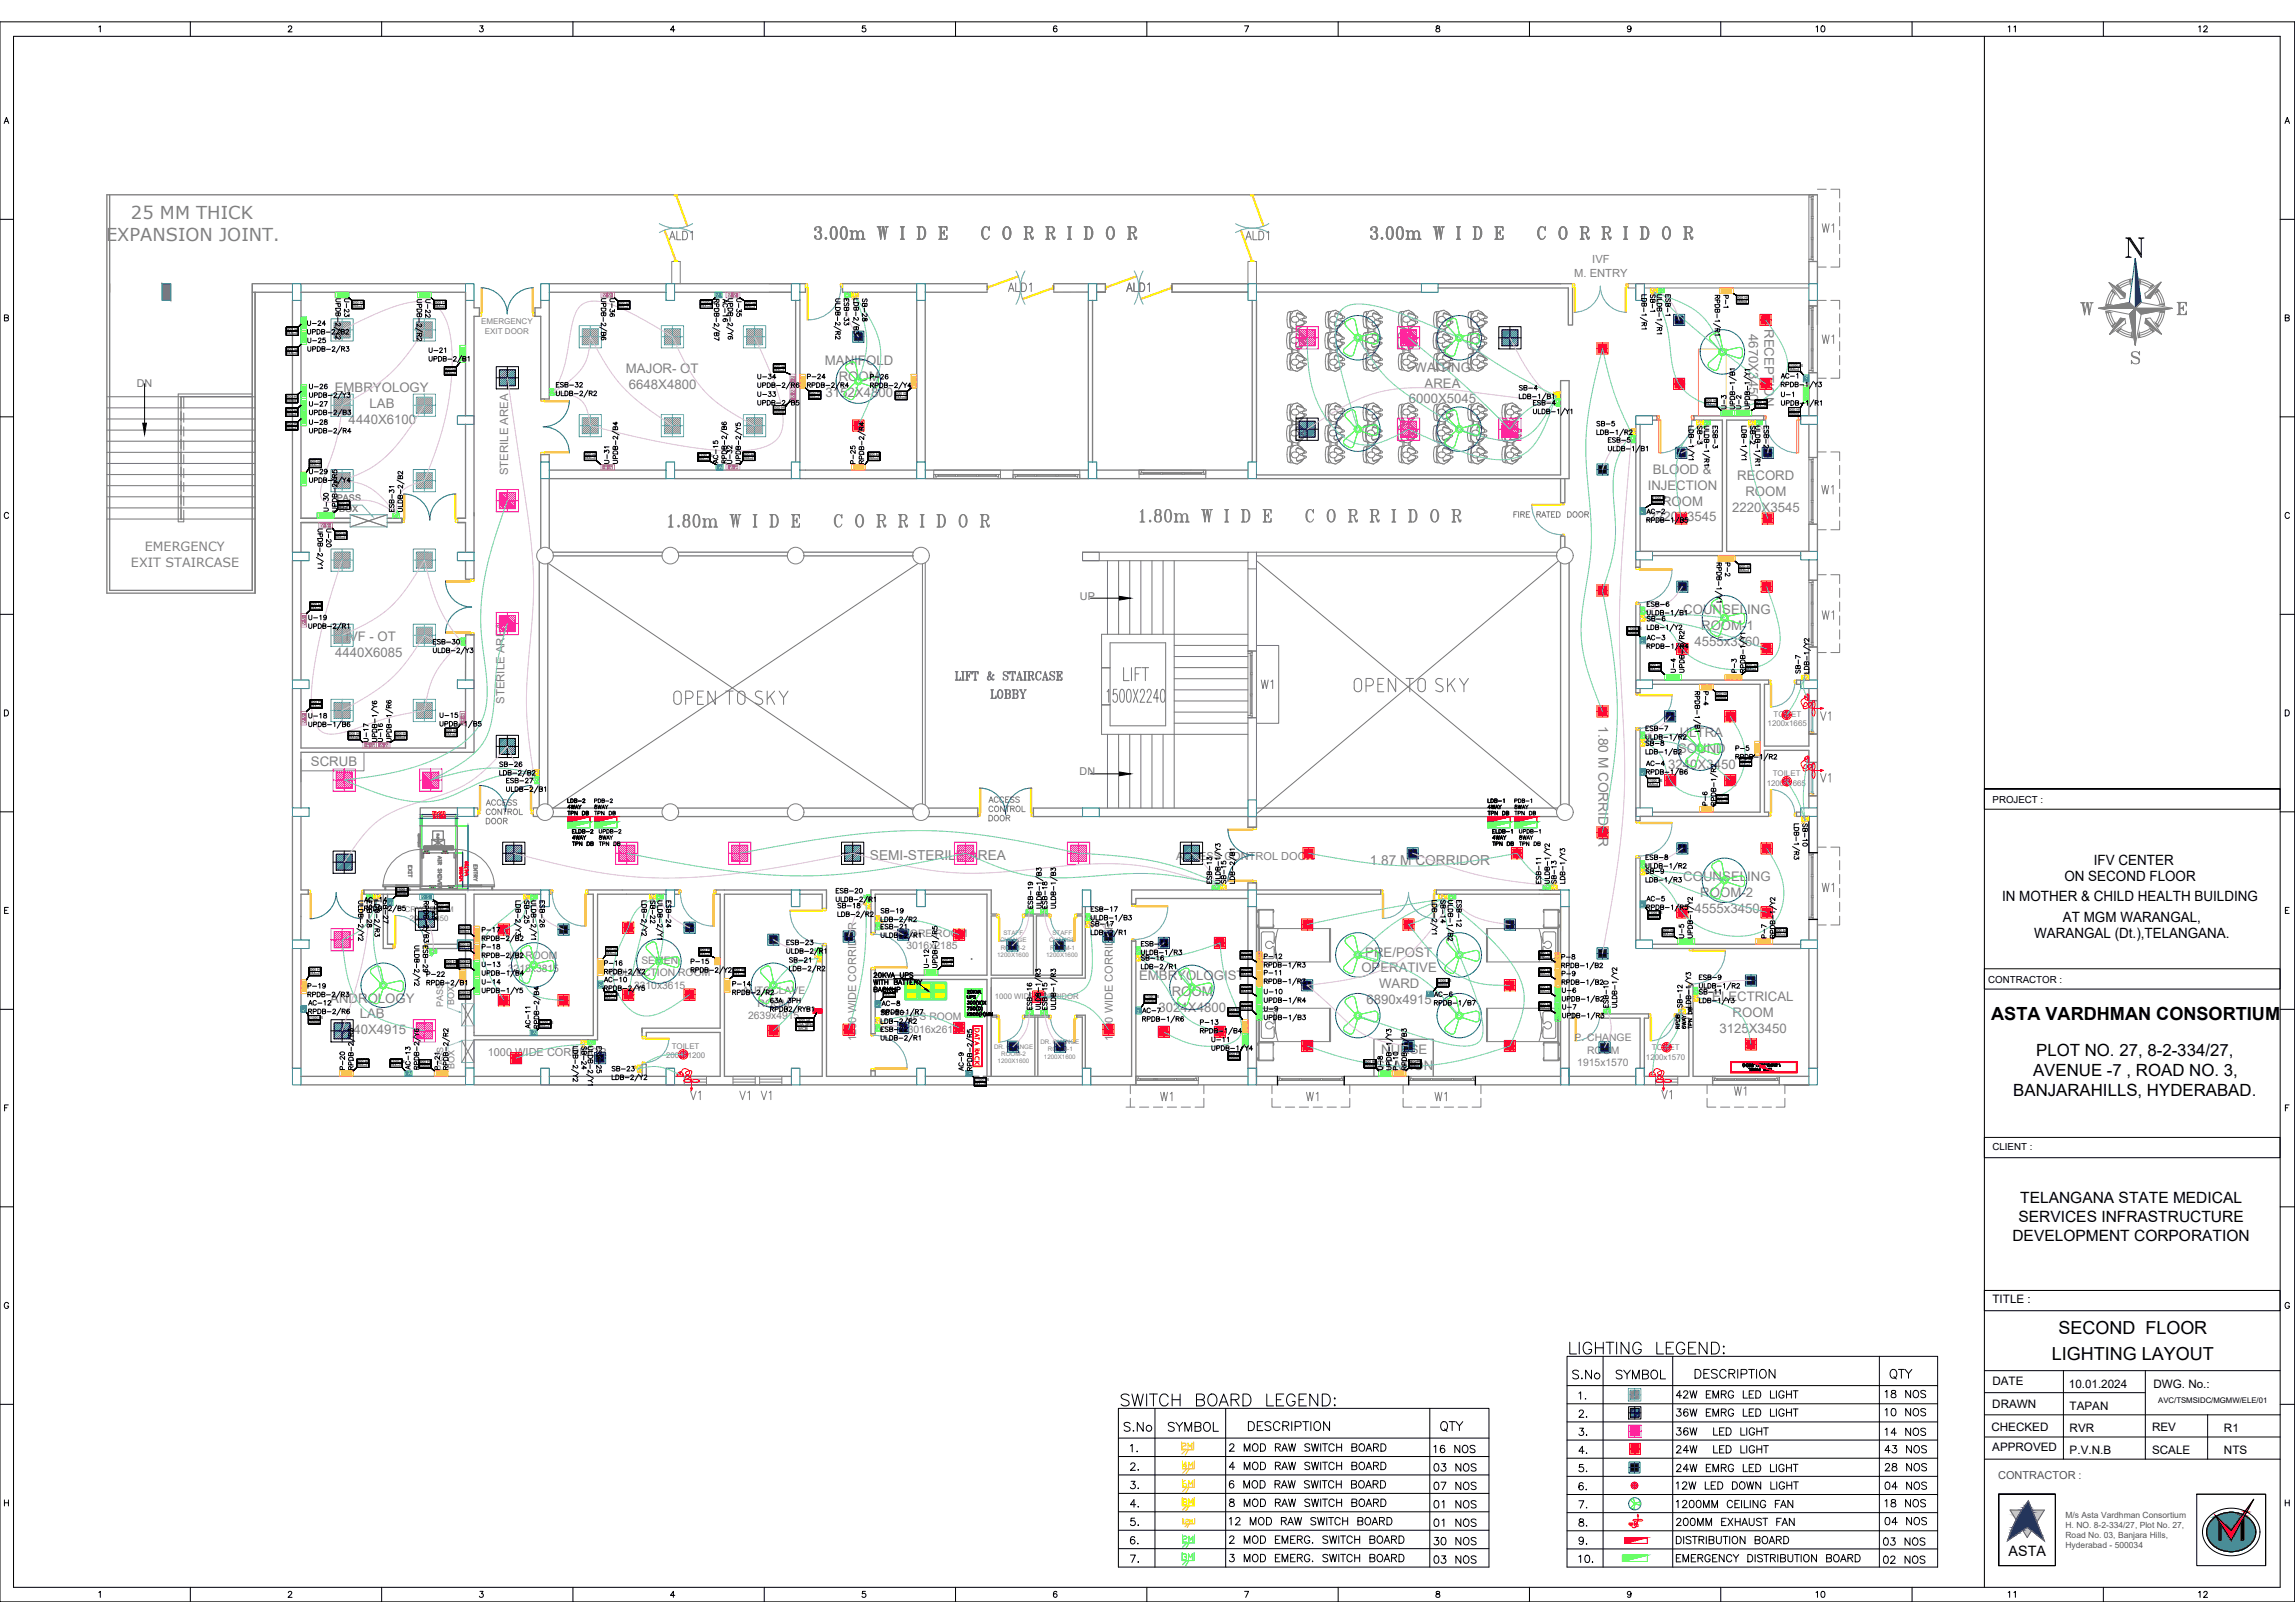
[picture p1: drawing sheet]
<svg xmlns="http://www.w3.org/2000/svg" width="594mm" height="420mm" viewBox="0 0 594 420" stroke-linecap="round" stroke-linejoin="round" font-family="sans-serif">
<defs><g id="words">
<text font-size="8.8" x="548.9" y="67.7">N</text>
<text font-size="7.1" fill="#808080" x="293.9" y="136.5">1.80m W I D E C O R R I D O R</text>
<g font-size="6.6" fill="#808080">
<text x="209.5" y="63.1">3.00m W I D E C O R R I D O R</text>
<text x="353.5" y="63.1">3.00m W I D E C O R R I D O R</text>
<text x="537.3" y="82.9">W</text>
<text x="171.8" y="137.6">1.80m W I D E C O R R I D O R</text>
</g>
<g font-size="6.6">
<text x="405" y="351.7">LIGHTING LEGEND:</text>
<text x="288.9" y="365.1">SWITCH BOARD LEGEND:</text>
</g>
<text font-size="5.7" fill="#808080" x="470.6" y="90.3">W1</text>
<g font-size="5.7">
<text x="437.4" y="358.1">DESCRIPTION</text>
<text x="487.9" y="358.1">QTY</text>
<text x="289.6" y="371.8">S.No</text>
<text x="301.3" y="371.8">SYMBOL</text>
<text x="371.8" y="371.8">QTY</text>
</g>
<g font-size="5.3" fill="#767676">
<text x="172.2" y="63.1">ALD1</text>
<text x="321.4" y="63.1">ALD1</text>
<text x="259.6" y="76.6">ALD1</text>
<text x="290.3" y="76.6">ALD1</text>
<text x="325.3" y="179.6">W1</text>
<text x="255.4" y="182">LOBBY</text>
</g>
<g font-size="5.3" fill="#808080">
<text x="470.6" y="61.4">W1</text>
<text x="470.3" y="129.1">W1</text>
<text x="470.6" y="161.6">W1</text>
<text x="470.6" y="232.1">W1</text>
<text x="190.1" y="285.8">V1</text>
<text x="195.8" y="285.8">V1</text>
<text x="299.2" y="286.1">W1</text>
<text x="336.9" y="286.1">W1</text>
<text x="370.1" y="286.1">W1</text>
<text x="447.7" y="284.7">W1</text>
</g>
<g font-size="5.3" fill="#f00">
<text x="469.9" y="187.7">V1</text>
<text x="469.9" y="203.6">V1</text>
<text x="177.4" y="285.8">V1</text>
<text x="429" y="285.8">V1</text>
</g>
<g font-size="5.3">
<text x="405.7" y="358.1">S.No</text>
<text x="417" y="358.1">SYMBOL</text>
<text x="322.1" y="371.5">DESCRIPTION</text>
<text x="407.5" y="368.3">2.</text>
<text x="486.8" y="367.9">10 NOS</text>
<text x="370.1" y="377.5">16 NOS</text>
<text x="432.9" y="372.9">36W LED LIGHT</text>
<text x="432.9" y="377.5">24W LED LIGHT</text>
<text x="486.8" y="377.5">43 NOS</text>
<text x="411.7" y="382.4" transform="rotate(-90 411.7 382.4)">5.</text>
<text x="486.8" y="382.1">28 NOS</text>
<text x="370.1" y="387">07 NOS</text>
<text x="411.7" y="387" transform="rotate(-90 411.7 387)">6.</text>
<text x="295.6" y="391.6" transform="rotate(-90 295.6 391.6)">4.</text>
<text x="291.4" y="401.1">6.</text>
<text x="317.1" y="396.2">12 MOD RAW SWITCH BOARD</text>
<text x="370.1" y="396.5">01 NOS</text>
<text x="407.5" y="401.1">9.</text>
<text x="370.1" y="406">03 NOS</text>
<text x="486.5" y="406">02 NOS</text>
</g>
<g font-size="4.9">
<text x="468.8" y="9.5">10</text>
<text x="518.6" y="9.5">11</text>
<text x="568" y="9.5">12</text>
<text x="407.5" y="363.4">1.</text>
<text x="432.9" y="363">42W EMRG LED LIGHT</text>
<text x="486.8" y="363">18 NOS</text>
<text x="295.3" y="377.1" transform="rotate(-90 295.3 377.1)">1.</text>
<text x="317.1" y="376.8">2 MOD RAW SWITCH BOARD</text>
<text x="407.5" y="372.9">3.</text>
<text x="407.5" y="377.5">4.</text>
<text x="486.8" y="372.9">14 NOS</text>
<text x="291.4" y="381.7">2.</text>
<text x="317.1" y="381.7">4 MOD RAW SWITCH BOARD</text>
<text x="370.1" y="382.1">03 NOS</text>
<text x="432.9" y="382.1">24W EMRG LED LIGHT</text>
<text x="291.4" y="386.6">3.</text>
<text x="317.1" y="386.3">6 MOD RAW SWITCH BOARD</text>
<text x="432.9" y="386.6">12W LED DOWN LIGHT</text>
<text x="486.8" y="386.6">04 NOS</text>
<text x="317.1" y="391.2">8 MOD RAW SWITCH BOARD</text>
<text x="370.1" y="391.6">01 NOS</text>
<text x="407.5" y="391.6">7.</text>
<text x="432.9" y="391.6">1200MM CEILING FAN</text>
<text x="486.8" y="391.2">18 NOS</text>
<text x="486.8" y="395.8">04 NOS</text>
<text x="291.4" y="396.2">5.</text>
<text x="317.1" y="400.8">2 MOD EMERG. SWITCH BOARD</text>
<text x="370.1" y="401.1">30 NOS</text>
<text x="407.5" y="396.2">8.</text>
<text x="432.9" y="396.2">200MM EXHAUST FAN</text>
<text x="486.5" y="401.1">03 NOS</text>
<text x="291.4" y="405.7">7.</text>
<text x="407.5" y="405.7">10.</text>
<text x="468.8" y="414.9">10</text>
<text x="518.6" y="414.9">11</text>
<text x="568" y="414.9">12</text>
</g>
<g font-size="4.9" fill="#ffbf00">
<text x="304.8" y="376.4">2M</text>
<text x="304.8" y="381.4">4M</text>
<text x="304.8" y="390.9">8M</text>
</g>
<g font-size="4.7">
<text x="515.4" y="264">ASTA VARDHMAN CONSORTIUM</text>
<text x="532.8" y="345.4">SECOND FLOOR</text>
<text x="531.2" y="352">LIGHTING LAYOUT</text>
</g>
<g font-size="4.6" fill="#808080">
<text x="33.9" y="56.7">25 MM THICK</text>
<text x="27.4" y="62.4">EXPANSION JOINT.</text>
</g>
<g font-size="4.4">
<text x="527.1" y="273.3">PLOT NO. 27, 8-2-334/27,</text>
<text x="526.3" y="278.6">AVENUE -7 , ROAD NO. 3,</text>
<text x="521.1" y="283.8">BANJARAHILLS, HYDERABAD.</text>
</g>
<text font-size="4.4" fill="#ffbf00" x="304.8" y="385.9">6M</text>
<g font-size="4.4" fill="#0f0">
<text x="304.8" y="400.4">2M</text>
<text x="304.8" y="405">3M</text>
</g>
<g font-size="4">
<text x="217.3" y="78">2M</text>
<text x="219.4" y="78">4M</text>
<text x="426.2" y="76.9">6M</text>
<text x="427.9" y="76.9">2M</text>
<text x="144.3" y="103.7" transform="rotate(-90 144.3 103.7)">3M</text>
<text x="437.8" y="111.1">2M</text>
<text x="439.9" y="111.1">2M</text>
<text x="426.5" y="161.9" transform="rotate(-90 426.5 161.9)">6M</text>
<text x="426.5" y="160.2" transform="rotate(-90 426.5 160.2)">2M</text>
<text x="121.4" y="167.9" transform="rotate(-90 121.4 167.9)">3M</text>
<text x="465.3" y="177.1">2M</text>
<text x="426.5" y="192.6" transform="rotate(-90 426.5 192.6)">2M</text>
<text x="426.5" y="194.4" transform="rotate(-90 426.5 194.4)">6M</text>
<text x="140.4" y="202.1" transform="rotate(-90 140.4 202.1)">2M</text>
<text x="140.4" y="203.9" transform="rotate(-90 140.4 203.9)">2M</text>
<text x="465.3" y="213.8">2M</text>
<text x="426.5" y="227.5" transform="rotate(-90 426.5 227.5)">6M</text>
<text x="426.5" y="225.8" transform="rotate(-90 426.5 225.8)">2M</text>
<text x="93.8" y="233.9">2M</text>
<text x="95.6" y="233.9">4M</text>
<text x="134.4" y="233.9">6M</text>
<text x="136.2" y="233.9">2M</text>
<text x="166.9" y="233.9">6M</text>
<text x="168.6" y="233.9">2M</text>
<text x="373.9" y="233.9">2M</text>
<text x="264.6" y="237.8">2M</text>
<text x="268.5" y="237.8">2M</text>
<text x="282.9" y="239.5" transform="rotate(-90 282.9 239.5)">2M</text>
<text x="228.6" y="242" transform="rotate(-90 228.6 242)">2M</text>
<text x="282.9" y="241.3" transform="rotate(-90 282.9 241.3)">2M</text>
<text x="110.1" y="248">2M</text>
<text x="296" y="250.1" transform="rotate(-90 296 250.1)">6M</text>
<text x="296" y="248" transform="rotate(-90 296 248)">2M</text>
<text x="225.1" y="257.9">BACKUP</text>
<text x="264.6" y="263.9">2M</text>
<text x="268.5" y="263.9">2M</text>
<text x="414.2" y="263.5">2M</text>
<text x="433.6" y="263.5">2M</text>
<text x="440.3" y="258.6" transform="rotate(-90 440.3 258.6)">2M</text>
<text x="228.6" y="266.3" transform="rotate(-90 228.6 266.3)">2M</text>
<text x="228.6" y="268.1" transform="rotate(-90 228.6 268.1)">2M</text>
<text x="149.2" y="271.6">2M</text>
<text x="151" y="271.6">2M</text>
<text x="523" y="311.5">TELANGANA STATE MEDICAL</text>
<text x="522.5" y="316.3">SERVICES INFRASTRUCTURE</text>
<text x="520.9" y="321.2">DEVELOPMENT CORPORATION</text>
</g>
<g font-size="4" fill="#6edd00">
<text x="451.6" y="111.1">2M</text>
<text x="453.3" y="111.1">2M</text>
</g>
<g font-size="3.7">
<text x="542" y="223.9">IFV CENTER</text>
<text x="518.2" y="233.2">IN MOTHER &amp; CHILD HEALTH BUILDING</text>
<text x="534.4" y="228.1">ON SECOND FLOOR</text>
<text x="534" y="238.8">AT MGM WARANGAL,</text>
<text x="526.6" y="242.7">WARANGAL (Dt.),TELANGANA.</text>
<text x="520" y="402.7">ASTA</text>
</g>
<g font-size="3.5">
<text x="404.6" y="104.4" transform="rotate(-90 404.6 104.4)">8M</text>
<text x="404.6" y="106.2" transform="rotate(-90 404.6 106.2)">2M</text>
<text x="424" y="113.9" transform="rotate(-90 424 113.9)">2M</text>
<text x="424" y="115.7" transform="rotate(-90 424 115.7)">2M</text>
<text x="100.5" y="135.1">3M</text>
<text x="312.9" y="231.4">2M</text>
<text x="314.7" y="231.4">2M</text>
<text x="398.6" y="231.4">2M</text>
<text x="226.1" y="236.4" transform="rotate(-90 226.1 236.4)">2M</text>
<text x="213.4" y="250.1" transform="rotate(-90 213.4 250.1)">4M</text>
<text x="213.4" y="248.4" transform="rotate(-90 213.4 248.4)">2M</text>
<text x="166.9" y="278.7" transform="rotate(-90 166.9 278.7)">2M</text>
</g>
<g font-size="3.5" fill="#808080">
<text x="413.8" y="188" transform="rotate(90 413.8 188)">1.80 M CORRIDOR</text>
<text x="225.2" y="222.7">SEMI-STERILE AREA</text>
<text x="354.6" y="224">1.87 M CORRIDOR</text>
</g>
<g font-size="3.4" fill="#808080">
<text x="452.7" y="86.5" transform="rotate(90 452.7 86.5)">4670X3450</text>
<text x="456.7" y="85.2" transform="rotate(90 456.7 85.2)">RECEPTION</text>
<text x="213.6" y="94.5">MANIFOLD</text>
<text x="86.7" y="101.5">EMBRYOLOGY</text>
<text x="162" y="96.5">MAJOR- OT</text>
<text x="162.8" y="100.6">6648X4800</text>
<text x="217.1" y="98.6">ROOM</text>
<text x="366.2" y="96.3">WAITING</text>
<text x="368.7" y="100.4">AREA</text>
<text x="95.7" y="105.6">LAB</text>
<text x="213.7" y="102.7">3152X4800</text>
<text x="364.7" y="104.4">6000X5045</text>
<text x="90.3" y="109.7">4440X6100</text>
<text x="427.9" y="122.6">BLOOD &amp;</text>
<text x="449.7" y="124.3">RECORD</text>
<text x="426.5" y="126.8">INJECTION</text>
<text x="430.2" y="130.9">ROOM</text>
<text x="451.8" y="128.4">ROOM</text>
<text x="426.8" y="135">2220X3545</text>
<text x="448.4" y="132.5">2220X3545</text>
<text x="435.7" y="159">COUNSELING</text>
<text x="89.4" y="165.9">IVF - OT</text>
<text x="438.6" y="167.2">4555x3360</text>
<text x="440.4" y="163.1">ROOM-1</text>
<text x="86.8" y="170">4440X6085</text>
<text x="434.8" y="190.9">ULTRA</text>
<text x="434.4" y="195">SOUND</text>
<text x="80.5" y="198.4">SCRUB</text>
<text x="431.8" y="199.1">3240X3450</text>
<text x="435.7" y="228.1">COUNSELING</text>
<text x="440.1" y="232.2">ROOM-2</text>
<text x="438.6" y="236.3">4555x3450</text>
<text x="352.4" y="251.8">OPERATIVE</text>
<text x="353.4" y="247.6">PRE/POST</text>
<text x="294.9" y="253.7">EMBRYOLOGIST</text>
<text x="303.3" y="257.9">ROOM</text>
<text x="357" y="255.8">WARD</text>
<text x="85.5" y="259.5">ANDROLOGY</text>
<text x="93.1" y="263.6">LAB</text>
<text x="299.9" y="262">3024X4800</text>
<text x="353.7" y="259.9">6890x4915</text>
<text x="443.2" y="259.1">ELECTRICAL</text>
<text x="448.5" y="263.2">ROOM</text>
<text x="87.7" y="267.7">4440X4915</text>
<text x="445.1" y="267.3">3125X3450</text>
<text x="357.5" y="272.9">NURSE</text>
<text x="356.2" y="277">STATION</text>
</g>
<g font-size="3.3" fill="#808080">
<text x="37.5" y="142.7">EMERGENCY</text>
<text x="33.9" y="146.7">EXIT STAIRCASE</text>
</g>
<g font-size="3" fill="#808080">
<text x="131.5" y="123.1" transform="rotate(-90 131.5 123.1)">STERILE AREA</text>
<text x="130.6" y="182.3" transform="rotate(-90 130.6 182.3)">STERILE AREA</text>
</g>
<g font-size="3">
<text x="515.8" y="337.3">TITLE :</text>
<text x="515.7" y="358.6">DATE</text>
<text x="535.5" y="359.2">10.01.2024</text>
<text x="557.4" y="359.2">DWG. No.:</text>
<text x="515.7" y="364.5">DRAWN</text>
<text x="535.7" y="365">TAPAN</text>
<text x="515.5" y="370.5">CHECKED</text>
<text x="535.7" y="370.7">RVR</text>
<text x="557.1" y="370.4">REV</text>
<text x="575.7" y="370.7">R1</text>
<text x="515.7" y="375.6">APPROVED</text>
<text x="535.7" y="376.4">P.V.N.B</text>
<text x="557.1" y="376.4">SCALE</text>
<text x="575.7" y="376.4">NTS</text>
</g>
<g font-size="2.9" fill="#808080">
<text x="407.5" y="71.6">M. ENTRY</text>
<text x="412.2" y="68.2">IVF</text>
</g>
<g font-size="2.8" fill="#767676">
<text x="35.4" y="100.1">DN</text>
<text x="279.6" y="155.3">UP</text>
<text x="279.5" y="200.7">DN</text>
</g>
<g font-size="2.8" fill="#808080">
<text x="304.4" y="222.8">ACCESS CONTROL DOOR</text>
<text x="221.6" y="269.5" transform="rotate(-90 221.6 269.5)">1200 WIDE CORRIDOR</text>
<text x="288.1" y="269.5" transform="rotate(-90 288.1 269.5)">1200 WIDE CORRIDOR</text>
<text x="126.2" y="273.4">1000 WIDE CORRIDOR</text>
</g>
<text font-size="2.8" fill="#545454" x="517.2" y="382.9">CONTRACTOR :</text>
<g font-size="2.7" fill="#808080">
<text x="232.1" y="242.5">STORE ROOM</text>
<text x="234.6" y="245.7">3016x2185</text>
<text x="131.5" y="251.5">3218x3815</text>
<text x="131.8" y="248.3">IUI ROOM</text>
<text x="166" y="249.6">SEMEN</text>
<text x="157.7" y="252.8">COLLECTION ROOM</text>
<text x="164.1" y="256">3310x3615</text>
<text x="192.2" y="257.4">AUTOCLAVE</text>
<text x="193.7" y="263.8">2639x4915</text>
<text x="196.1" y="260.6">ROOM</text>
<text x="234.3" y="264.1">UPS ROOM</text>
<text x="235" y="267.3">3016x2615</text>
<text x="407.6" y="269.5">P. CHANGE</text>
<text x="408.3" y="275.9">1915x1570</text>
<text x="410.8" y="272.7">ROOM</text>
</g>
<g font-size="2.5">
<text x="515.8" y="207.9">PROJECT :</text>
<text x="514.7" y="254.4">CONTRACTOR :</text>
<text x="515.8" y="297.7">CLIENT :</text>
</g>
<g font-size="2.3" fill="#808080">
<text x="87.2" y="129.6">PASS</text>
<text x="87.8" y="132.4">BOX</text>
<text x="114.8" y="260.7" transform="rotate(-90 114.8 260.7)">PASS</text>
<text x="117.6" y="260.1" transform="rotate(-90 117.6 260.1)">BOX</text>
<text x="114.8" y="277.3" transform="rotate(-90 114.8 277.3)">PASS</text>
<text x="117.6" y="276.7" transform="rotate(-90 117.6 276.7)">BOX</text>
</g>
<g font-size="2.2" fill="#545454">
<text x="534.7" y="395.5">H. NO. 8-2-334/27, Plot No. 27,</text>
<text x="534.7" y="392.9">M/s Asta Vardhman Consortium</text>
<text x="534.7" y="398.2">Road No. 03, Banjara Hills,</text>
<text x="534.7" y="400.8">Hyderabad - 500034</text>
</g>
<g font-size="2.1" fill="#808080">
<text x="124.6" y="83.9" transform="rotate(1 124.6 83.9)">EMERGENCY</text>
<text x="125.5" y="86.4" transform="rotate(1 125.5 86.4)">EXIT DOOR</text>
<text x="459.1" y="185.5">TOILET</text>
<text x="457.6" y="188">1200x1665</text>
<text x="457.3" y="203.5">1200x1665</text>
<text x="458.9" y="201">TOILET</text>
<text x="172.4" y="273.9">2000x1200</text>
<text x="173.9" y="271.4">TOILET</text>
<text x="426.1" y="274.4">1200x1570</text>
<text x="427.6" y="271.9">TOILET</text>
</g>
<g font-size="2" fill="#808080">
<text x="104.8" y="236">CRYO ROOM</text>
<text x="106.1" y="238.4">2000x1350</text>
<text x="257.5" y="258.6">1000 WIDE CORRIDOR</text>
</g>
<text font-size="2" fill="#f00" x="252.4" y="266.2" transform="rotate(90 252.4 266.2)">DATA RACK</text>
<text font-size="2" x="558.7" y="363.2">AVC/TSMSIDC/MGMW/ELE/01</text>
<g font-size="1.6" fill="#808080">
<text x="258.9" y="243.9">CHANGE</text>
<text x="259.1" y="245.9">ROOM-2</text>
<text x="259.8" y="242">STAFF</text>
<text x="271.5" y="243.9">CHANGE</text>
<text x="271.8" y="245.9">ROOM-1</text>
<text x="272.4" y="242">STAFF</text>
<text x="258.1" y="247.8">1200X1600</text>
<text x="270.8" y="247.8">1200X1600</text>
<text x="257.3" y="271.4">DR. CHANGE</text>
<text x="258.2" y="275.3">1200X1600</text>
<text x="259.2" y="273.4">ROOM-2</text>
<text x="269.3" y="270.2">DR. CHANGE</text>
<text x="270.2" y="274.1">1200X1600</text>
<text x="271.3" y="272.2">ROOM-1</text>
</g>
<g font-size="1.1">
<text x="449.5" y="77.4">900 Ht</text>
<text x="91.1" y="78.7">900 Ht</text>
<text x="91.2" y="79.8">6Mod.</text>
<text x="112.4" y="78.7">900 Ht</text>
<text x="112.4" y="79.8">6Mod.</text>
<text x="159.9" y="78.8">300 Ht</text>
<text x="160" y="79.9">6Mod.</text>
<text x="181.3" y="78.6">2100 Ht</text>
<text x="181.4" y="79.7">3Mod.</text>
<text x="192.7" y="78.8">300 Ht</text>
<text x="192.8" y="79.9">6Mod.</text>
<text x="449.6" y="78.5">6Mod.</text>
<text x="74.1" y="85.6">900 Ht</text>
<text x="74.2" y="86.7">6Mod.</text>
<text x="74.1" y="90.8">900 Ht</text>
<text x="74.2" y="91.9">6Mod.</text>
<text x="115.1" y="95.9">900 Ht</text>
<text x="200.2" y="95.1">300 Ht</text>
<text x="463" y="95">2100 Ht</text>
<text x="115.1" y="97">8Mod.</text>
<text x="200.3" y="96.2">6Mod.</text>
<text x="463.1" y="96.1">3Mod.</text>
<text x="74" y="106.6">900 Ht</text>
<text x="74" y="103">900 Ht</text>
<text x="74.1" y="107.7">6Mod.</text>
<text x="74.1" y="104.1">6Mod.</text>
<text x="200.2" y="105.9">300 Ht</text>
<text x="200.3" y="107">6Mod.</text>
<text x="209.4" y="102.1">900 Ht</text>
<text x="209.4" y="103.2">6Mod.</text>
<text x="231.8" y="102.2">900 Ht</text>
<text x="231.8" y="103.3">6Mod.</text>
<text x="441.4" y="104.1">900 Ht</text>
<text x="441.5" y="105.1">6Mod.</text>
<text x="454.4" y="104.5">900 Ht</text>
<text x="454.4" y="105.5">8Mod.</text>
<text x="463" y="106.4">900 Ht</text>
<text x="463.1" y="107.5">8Mod.</text>
<text x="74" y="110.1">900 Ht</text>
<text x="74.1" y="111.2">6Mod.</text>
<text x="80.1" y="119.8">900 Ht</text>
<text x="151.3" y="118">300 Ht</text>
<text x="151.4" y="119.1">6Mod.</text>
<text x="180.7" y="118.2">2100 Ht</text>
<text x="180.8" y="119.3">3Mod.</text>
<text x="192.3" y="118">300 Ht</text>
<text x="192.4" y="119.1">6Mod.</text>
<text x="224.7" y="118">900 Ht</text>
<text x="224.8" y="119.1">6Mod.</text>
<text x="80.2" y="120.9">6Mod.</text>
<text x="87.4" y="130.7">900 Ht</text>
<text x="87.5" y="131.7">8Mod.</text>
<text x="427.6" y="129.2">2100 Ht</text>
<text x="427.6" y="130.3">3Mod.</text>
<text x="86.7" y="138.5">300 Ht</text>
<text x="86.7" y="139.5">6Mod.</text>
<text x="450.1" y="147">900 Ht</text>
<text x="450.1" y="148.1">8Mod.</text>
<text x="80.3" y="156.8">300 Ht</text>
<text x="80.4" y="157.8">6Mod.</text>
<text x="421.2" y="163.2">2100 Ht</text>
<text x="421.3" y="164.2">3Mod.</text>
<text x="426.9" y="172.6">900 Ht</text>
<text x="427" y="173.7">8Mod.</text>
<text x="451.9" y="172.6">900 Ht</text>
<text x="451.9" y="173.7">8Mod.</text>
<text x="444.1" y="180">900 Ht</text>
<text x="80.3" y="182.1">300 Ht</text>
<text x="80.4" y="183.2">6Mod.</text>
<text x="444.2" y="181.1">6Mod.</text>
<text x="90.2" y="190.3">300 Ht</text>
<text x="90.2" y="191.4">6Mod.</text>
<text x="102.2" y="190.3">300 Ht</text>
<text x="102.3" y="191.4">6Mod.</text>
<text x="115.3" y="189.5">300 Ht</text>
<text x="115.3" y="190.6">6Mod.</text>
<text x="450.3" y="197.1">900 Ht</text>
<text x="426.5" y="202.4">2100 Ht</text>
<text x="426.6" y="203.5">3Mod.</text>
<text x="450.4" y="198.2">6Mod.</text>
<text x="444.3" y="206.7">900 Ht</text>
<text x="444.4" y="207.8">6Mod.</text>
<text x="102.5" y="230.7">2100 Ht</text>
<text x="102.6" y="231.8">3Mod.</text>
<text x="113.2" y="234.7">300 Ht</text>
<text x="113.3" y="235.8">6Mod.</text>
<text x="426.6" y="236.7">2100 Ht</text>
<text x="426.6" y="237.8">3Mod.</text>
<text x="118.8" y="240.5">900 Ht</text>
<text x="118.8" y="244.9">900 Ht</text>
<text x="118.8" y="241.6">8Mod.</text>
<text x="118.8" y="246">8Mod.</text>
<text x="430.3" y="241.2">900 Ht</text>
<text x="430.4" y="242.3">8Mod.</text>
<text x="459.5" y="241.2">900 Ht</text>
<text x="459.5" y="242.3">8Mod.</text>
<text x="80" y="251.4">900 Ht</text>
<text x="115.2" y="249.3">900 Ht 900 Ht</text>
<text x="115.3" y="250.4">6Mod. 8Mod.</text>
<text x="156.8" y="246.1">900 Ht</text>
<text x="156.8" y="247.2">8Mod.</text>
<text x="181" y="246.3">900 Ht</text>
<text x="181" y="247.4">3Mod.</text>
<text x="189.8" y="251.5">900 Ht</text>
<text x="243.7" y="248.9">900 Ht</text>
<text x="243.8" y="250">6Mod.</text>
<text x="321.1" y="247.1">900 Ht</text>
<text x="321.1" y="251.5">900 Ht</text>
<text x="321.2" y="248.2">8Mod.</text>
<text x="398.4" y="247.2">900 Ht</text>
<text x="398.4" y="251.6">900 Ht</text>
<text x="398.5" y="248.2">8Mod.</text>
<text x="80.1" y="252.4">6Mod.</text>
<text x="118.7" y="257.3">900 Ht</text>
<text x="156.5" y="257.7">2100 Ht</text>
<text x="189.9" y="252.5">6Mod.</text>
<text x="228.7" y="256.9">2100 Ht</text>
<text x="321.1" y="256">900 Ht</text>
<text x="321.2" y="252.6">8Mod.</text>
<text x="321.2" y="257">8Mod.</text>
<text x="372" y="254.2">2100 Ht</text>
<text x="372" y="255.3">3Mod.</text>
<text x="398.4" y="256">900 Ht</text>
<text x="398.5" y="252.6">8Mod.</text>
<text x="398.5" y="257">8Mod.</text>
<text x="79.9" y="263.8">2100 Ht</text>
<text x="118.8" y="258.4">8Mod.</text>
<text x="156.6" y="258.8">3Mod.</text>
<text x="228.8" y="258">3Mod.</text>
<text x="296.2" y="258.4">2100 Ht</text>
<text x="296.3" y="259.5">3Mod.</text>
<text x="317.9" y="261.8">900 Ht</text>
<text x="318" y="262.9">6Mod.</text>
<text x="321.1" y="260.4">900 Ht</text>
<text x="321.2" y="261.4">8Mod.</text>
<text x="398.4" y="260.4">900 Ht</text>
<text x="398.5" y="261.5">8Mod.</text>
<text x="79.9" y="264.9">3Mod.</text>
<text x="139.5" y="265">2100 Ht</text>
<text x="139.6" y="266.1">3Mod.</text>
<text x="206.2" y="265.6">63A 3PH</text>
<text x="206.6" y="264.5">300 Ht</text>
<text x="206.7" y="266.6">MCB</text>
<text x="92.4" y="275.1">900 Ht</text>
<text x="101" y="275.1">2100 Ht</text>
<text x="108.5" y="275.3">900 Ht</text>
<text x="317.9" y="273.2">900 Ht</text>
<text x="318" y="274.3">6Mod.</text>
<text x="353.1" y="275.2">900 Ht</text>
<text x="364.7" y="275.2">900 Ht</text>
<text x="92.5" y="276.2">6Mod.</text>
<text x="101.1" y="276.2">3Mod.</text>
<text x="108.6" y="276.3">6Mod.</text>
<text x="252.2" y="279.9">2100 Ht</text>
<text x="252.3" y="281">3Mod.</text>
<text x="353.2" y="276.3">6Mod.</text>
<text x="364.8" y="276.3">6Mod.</text>
</g>
</g></defs>
<!-- layer: TITLE -->
<g fill="none" stroke="#000" stroke-width=".26">
<path d="M0 5.7h594v409h-594zM3.5 9.4h586.7v401.5h-586.7zM25.6 7l.4-.3v1.5M49.3 5.7v3.7M74.6 7.1l.3-.4h.3l.3 .3-.2 .5-.7 .7h1M98.8 5.7v3.7M124.2 6.7h.8l-.4 .6a.52 .52 0 0 1 .4 .8 .52 .52 0 0 1-.9-.1M148.3 5.7v3.7M174.7 7.7h-1.1l.7-1v1.5M197.8 5.7v3.7M224 6.7h-.7l-.1 .7a.55 .55 0 0 1 .8-.1 .55 .55 0 0 1-.1 .9 .55 .55 0 0 1-.8-.2M247.3 5.7v3.7"/>
<path d="M273.6 6.9l-.1-.1a.76 .76 0 0 0-.9 .5 .76 .76 0 0 0 .5 .9 .48 .48 0 0 0 .5-.4 .48 .48 0 0 0-.4-.5 .48 .48 0 0 0-.5 .4M296.9 5.7v3.7M322.2 6.7h1l-.7 1.5M346.4 5.7v3.7M371.8 6.8v.4l.7 .2 .2 .3a.52 .52 0 0 1-.5 .6 .52 .52 0 0 1-.5-.6l.9-.6v-.3zM395.9 5.7v3.7M422.2 7.2a.48 .48 0 0 1-.7 .4 .48 .48 0 0 1-.1-.7 .48 .48 0 0 1 .7 0l.1 .3a.73 .73 0 0 1-.6 1l-.3-.2M445.4 5.7v3.7M495 5.7v3.7M513.7 9.4v401.5M544.5 5.7v3.7M1.1 32l.6-1.6 .6 1.6"/>
<path d="M1.3 31.4h.7M591.5 32l.6-1.6 .6 1.6M591.7 31.4h.7M0 56.8h3.5M590.2 56.8h3.8M1.1 82.3l.9-.1 .1-.5-1-.2v1.6l1-.2 .1-.3-.4-.3M591.6 82.3l.8-.1 .1-.5-.9-.2v1.6l.9-.2 .1-.3-.4-.3M0 107.9h3.5M590.2 107.9h3.8M2.2 133a.57 .57 0 0 0-.6-.4 .57 .57 0 0 0-.5 .6v.4a.57 .57 0 0 0 .5 .6 .57 .57 0 0 0 .6-.4M592.6 133a.57 .57 0 0 0-.6-.4 .57 .57 0 0 0-.5 .6v.4a.57 .57 0 0 0 .5 .6 .57 .57 0 0 0 .6-.4M0 159h3.5"/>
<path d="M590.2 159h3.8M1.1 183.8h.6a.83 .83 0 0 1 .5 .8 .83 .83 0 0 1-.5 .7h-.6zM591.6 183.8h.5a.83 .83 0 0 1 .5 .8 .83 .83 0 0 1-.5 .7h-.5zM0 210.2h3.5M590.2 210.2h3.8M1.2 235.6h.6M2.1 234.9h-.9v1.6h.9M591.6 235.6h.6M592.6 234.9h-1v1.6h1M0 261.3h3.5M590.2 261.3h3.8M1.2 286.8h.6"/>
<path d="M2.1 286h-.9v1.6M591.6 286.8h.6M592.6 286h-1v1.6M0 312.4h3.5M590.2 312.4h3.8M2.2 337.5a.57 .57 0 0 0-.6-.3 .57 .57 0 0 0-.5 .6v.3a.56 .56 0 0 0 .6 .6 .56 .56 0 0 0 .5-.6h-.3M592.6 337.5a.57 .57 0 0 0-.6-.3 .57 .57 0 0 0-.5 .6v.3a.56 .56 0 0 0 .6 .6 .56 .56 0 0 0 .5-.6h-.3M0 363.5h3.5M590.2 363.5h3.8M1.1 389h1.1M1.1 388.3v1.6M2.2 388.3v1.6"/>
<path d="M591.6 388.3v1.6M591.6 389h1M592.6 388.3v1.6M25.6 412.3l.4-.3v1.5M49.3 410.9v3.8M74.6 412.3l.3-.3h.3l.3 .3-.2 .5-.7 .7h1M98.8 410.9v3.8M124.2 412h.8l-.4 .6a.52 .52 0 0 1 .4 .8 .52 .52 0 0 1-.9-.2M148.3 410.9v3.8M174.7 413h-1.1l.7-1v1.5M197.8 410.9v3.8M224 412h-.7l-.1 .6a.55 .55 0 0 1 .8 0 .55 .55 0 0 1-.1 .8 .55 .55 0 0 1-.8-.2"/>
<path d="M247.3 410.9v3.8M273.6 412.2l-.1-.2a.76 .76 0 0 0-.9 .6 .76 .76 0 0 0 .5 .9 .48 .48 0 0 0 .5-.4 .48 .48 0 0 0-.4-.5 .48 .48 0 0 0-.5 .4M296.9 410.9v3.8M322.2 412h1l-.7 1.5M346.4 410.9v3.8M371.8 412v.5l.7 .2 .2 .3a.52 .52 0 0 1-.5 .5 .52 .52 0 0 1-.5-.5l.9-.7v-.3zM395.9 410.9v3.8M422.2 412.5a.48 .48 0 0 1-.7 .4 .48 .48 0 0 1-.1-.8 .48 .48 0 0 1 .7 .1l.1 .3a.73 .73 0 0 1-.6 1l-.3-.2M445.4 410.9v3.8M495 410.9v3.8M544.5 410.9v3.8"/>
</g>
<!-- layer: WALL -->
<g fill="none" stroke="#808080" stroke-width=".35">
<path d="M207.1 73.4h1.4v2.3h-1.4M218.1 75.7h19.2M218.1 73.4h19.2M77.9 134.2h12.7M77.9 135.3h12.7M120.5 134.2h-2.1v1.1h2.1M294.9 121.7h13.4M108.8 211.3v2.5M109.3 211.3v2.5M117.9 211.3v2.5M118.4 209.1h-9.6v2.2h9.6v2.5M122.7 209.1h1v2.2h-1"/>
<path d="M139.2 209.1h-1.1v2.2l1.1 .1M99.2 231.5v14h2.5v-1.1h-1.4v-12.9M117.4 230.1h1M212.8 235.2h1.1M100.3 244.4h1.4M118.4 244.4h-8v1.1h8M225.5 251h1.1"/>
</g>
<!-- layer: DOOR -->
<g fill="none" stroke="#ffbf00" stroke-width=".26">
<path d="M208.5 73.4l.6 .2-.2 .8h-.4zM208.9 74.4h.4v8.4h-.4zM104.5 127.9v6.4M104.8 127.9v6.4M117.7 127.9v6.4h.3v-6.4M118 135.2l-.1-.1 .1-.8h.4v1h-.4M123.7 209.8h.4v.3h.1l-.1 .6h-.4zM123.7 209.8v.9M124.1 203.3v6.5h.3v-6.5M124.2 210.6h.1M137.3 203.3v6.5h.3v-6.5M137.6 209.8h.5v.9l-.6-.1z"/>
<path d="M102.1 237h.3v7.6h-.3zM102.2 245.3h.1M102.2 245.3l-.5 .1v-.8h.4l.2 .7"/>
</g>
<path d="M104.5 127.9a6.8 6.8 0 0 1 6.7 6.7 6.8 6.8 0 0 1 6.8-6.7M124.1 203.3a6.8 6.8 0 0 1 6.8 6.8 6.8 6.8 0 0 1 6.7-6.8" fill="none" stroke="#105689" stroke-width=".26"/>
<!-- layer: WIN -->
<path d="M86.8 130.7h6.9l2.5 2.7M90.6 133.2h9.6v3.2h-9.6z" fill="none" stroke="#7fbfff" stroke-width=".26"/>
<path d="M90.6 133.2l9.6 3.2M100.2 133.2l-9.6 3.2" fill="none" stroke="#808080" stroke-width=".26"/>
<path d="M96.1 133.4l.1-.1 .3 .4z" fill="#7fbfff" stroke="#7fbfff" stroke-width=".26"/>
<!-- layer: Plan -->
<g fill="none" stroke="#808080" stroke-width=".26">
<path d="M294.9 121.7v2.2h17.2v-2.2M294.9 121.7h.6l-.2 1.1h-.4zM295.3 122.8h5.2M295.5 121.7h16M295.5 122.3h5M295.9 122.6h4.6M296.1 122.3v.5M301 122.3h-.5v.5h.5M301 122.3h5M301 122.6h5M301 122.3v.5M301 122.8h10.6"/>
<path d="M306 122.8v-.5h.5v.5M306.5 122.3h5M306.5 122.6h4.5M310.9 122.3v.5M311.5 121.7h.6v1.1h-.5z"/>
</g>
<!-- layer: V1 -->
<path d="M189.7 279.4h5.8M189.7 280.8v-2.2h5.8v2.2" fill="none" stroke="#808080" stroke-width=".26"/>
<!-- layer: DOOR -->
<path d="M217.7 74.1a8.4 8.4 0 0 1-8.4 8.7M102.4 237a7.6 7.6 0 0 1 7.6 7.9" fill="none" stroke="#5ca1b8" stroke-width=".26"/>
<!-- layer: TEXT -->
<g fill="none" stroke="#808080" stroke-width=".26">
<path d="M125.9 208.5l.5-1.5 .6 1.5M125.9 211.8h.5a.77 .77 0 0 1 .4 .8 .77 .77 0 0 1-.4 .7h-.5zM126.1 208h.7M126.9 209.8a.53 .53 0 0 0-.6-.4 .53 .53 0 0 0-.4 .6v.3a.53 .53 0 0 0 .4 .6 .53 .53 0 0 0 .6-.4M127.4 212l.1-.1a.67 .67 0 0 1 .9 .7 .67 .67 0 0 1-.9 .6l-.3-.5zM127.4 209.6l.2-.1a.67 .67 0 0 1 .8 .7 .67 .67 0 0 1-.8 .6l-.3-.5zM128.3 207.4a.53 .53 0 0 0-.6-.4 .53 .53 0 0 0-.5 .6v.3a.53 .53 0 0 0 .5 .6 .53 .53 0 0 0 .6-.4M128.9 212l.1-.1a.67 .67 0 0 1 .9 .7 .67 .67 0 0 1-.9 .6l-.2-.5zM129.7 207.4a.53 .53 0 0 0-.6-.4 .53 .53 0 0 0-.4 .6v.3a.53 .53 0 0 0 .4 .6 .53 .53 0 0 0 .6-.4M129.8 209.4v1.5l-.9-1.5v1.5M130.2 207.7h.5M130.2 209.4h.9"/>
<path d="M130.3 212.5h.8l.1-.5-.9-.2v1.5M130.7 209.4v1.5M130.8 212.5l.5 .8M131.1 207h-.9v1.5h.9M131.5 210.1h.8l.1-.5-.9-.2v1.5M132 210.1l.5 .8M132.4 207.2l-.4-.2-.6 .2 .2 .4 .8 .5v.2l-.4 .2-.6-.2M133 209.6l.1-.1a.67 .67 0 0 1 .9 .7 .67 .67 0 0 1-.9 .6l-.2-.5zM133.8 207.2l-.4-.2-.6 .2 .1 .4 .9 .5v.2l-.4 .2-.6-.2M134.4 209.4v1.5h.9"/>
</g>
<!-- layer: AIR SHOWER -->
<path d="M108.8 211.8v2M109.2 210.8v10M117.9 210.8v10M118.4 211.8v2" fill="none" stroke="#0f0" stroke-width=".26"/>
<path d="M108.8 211.8h9.5M109.2 210.8h8.7" fill="none" stroke="#00f" stroke-width=".26"/>
<g fill="none" stroke="#f00" stroke-width=".26">
<path d="M112 210.1l.5 .1v.5l-.5 .1M112.1 211.1l.5 .1v.5l-.5 .1M112.1 210.1v.7M112.2 211.1v.7M112.7 210.2l.2-.1v.7M112.7 210.8h.3M112.9 211.3v.2M112.9 211.6v.1M113.1 211.2l.2-.1v.7M113.1 211.8h.3M113.3 210.3v.1M113.3 210.6v.1"/>
<path d="M113.6 211.2h.4l-.1 .6-.3-.1zM114 210.4h-.4l-.1-.2h.5v.4l-.4 .2M114.3 210.2l.1-.1v.7M114.3 211.2h.4l-.2 .6-.2-.1zM114.3 210.8h.2M114.8 210.2h.4l-.2 .6-.2-.1zM114.9 211.2h.4l-.1 .6-.3-.1z"/>
</g>
<g fill="none" stroke="#808080" stroke-width=".35">
<path d="M108.3 216.3h.4v.3h-.4zM108.3 216.8h.4l-.4 .2h.4M108.3 217.6h.4l-.1 .3-.1-.3M108.3 218.1h.4v.3h-.4zM108.3 217.3h.4M108.3 216.2v-.3h.4l-.1 .3M108.3 218.9v.3l.3-.3v.3M108.5 217.7l-.2 .2M108.7 218.5h-.4v.3M108.7 217.2v.3M112 215.1h2.7v2.2h-2.7zM113.2 215.9v.3l.2-.2"/>
<path d="M113.2 216.8h.4v.3h-.4zM113.2 218.1v-.3h.4v.3M113.2 218.2h.4l-.1 .3-.1-.3M113.2 216h.4M113.4 217.8v.1M113.4 218.3l-.2 .2M113.6 215.9v.2h-.2M113.6 216.3h-.4v.3M113.6 217.2l-.4 .2 .4 .3M102.5 229.1h3M102.5 229.5h3M102.6 229.2v.3"/>
<path d="M105.3 229.2v.3M108.8 229.1h-9.6v.4h9.6M109.2 221v1zM109.2 220.8h.4v1.3h-.4zM117.9 221v1zM121.7 229.1v.1M121.7 229.5h.1M121.8 229.2v.3M122.7 224.5v-.6h.8v.6M122.7 224.8h.8l-.8 .6h.8M122.7 226.5h.8l-.1 .6-.3-.1v-.5M122.7 226h.8"/>
<path d="M123.1 223.9v.3M123.1 226.7l-.4 .4M123.1 227.7l.4 .3M123.5 227.4l-.4 .3h-.4M123.5 225.7v.6M124.5 229.2v.3M124.7 229.1v.1M124.7 229.5h.1M127.3 229.5l.1 .8 .1-.8M128 229.1v.4"/>
</g>
<path d="M108.8 219.9a9.6 9.6 0 0 0-9.6 9.6" fill="none" stroke="#808080" stroke-width=".26"/>
<path d="M114.4 220.8h.1M114.5 220.8h.1M114.6 220.8h1.1M114.7 220.5l-.2 .3M114.7 220.5h.1M114.8 220.5h.1M115.9 220.8h.1" fill="none" stroke="#000" stroke-width=".35"/>
<path d="M114.7 220.5h.1M114.7 220.5l-.1 .1M114.8 220.3l-.1 .2" fill="none" stroke="#0f0" stroke-width=".35"/>
<path d="M114.8 220.3l.2 .4M115 220.8h.1M115 220.7v.1" fill="none" stroke="#f00" stroke-width=".35"/>
<circle cx="114.8" cy="220.3" r=".17" fill="#0f0" stroke="#0f0" stroke-width=".26"/>
<circle cx="114.8" cy="220.3" r=".17" fill="#0f0"/>
<path d="M114.7 220.5h.1" fill="none" stroke="#0f0" stroke-width=".35"/>
<circle cx="115" cy="220.8" r=".17" fill="#f00"/>
<path d="M114.5 220.8h.7" fill="none" stroke="#723939" stroke-width=".35"/>
<path d="M115.6 220.5h.1M115.6 220.5l.3 .3M115.9 220.8h.1" fill="none" stroke="#000" stroke-width=".35"/>
<path d="M115.6 220.3h.1M115.6 220.3l.1 .2M115.7 220.5h.1M115.7 220.5v.1" fill="none" stroke="#0f0" stroke-width=".35"/>
<path d="M115.3 220.8h.1M115.3 220.7v.1M115.6 220.3l-.3 .4" fill="none" stroke="#f00" stroke-width=".35"/>
<circle cx="115.6" cy="220.3" r=".17" fill="#0f0"/>
<path d="M115.7 220.5h.1" fill="none" stroke="#0f0" stroke-width=".35"/>
<circle cx="115.3" cy="220.8" r=".17" fill="#f00"/>
<path d="M114.8 220.3h.8M115.2 220.8h.6" fill="none" stroke="#723939" stroke-width=".35"/>
<path d="M109.6 220.8h.1M109.7 220.8h.1M109.8 220.8h1.1M109.9 220.5l-.2 .3M109.9 220.5h.1M110 220.5h.1M111.2 220.8h-.1" fill="none" stroke="#000" stroke-width=".35"/>
<path d="M109.9 220.5h.1M109.9 220.5l-.1 .1M110 220.3l-.1 .2" fill="none" stroke="#0f0" stroke-width=".35"/>
<path d="M110 220.3l.2 .4M110.2 220.7v.1M110.2 220.8h.1" fill="none" stroke="#f00" stroke-width=".35"/>
<circle cx="110" cy="220.3" r=".17" fill="#0f0"/>
<path d="M109.9 220.5h.1" fill="none" stroke="#0f0" stroke-width=".35"/>
<circle cx="110.2" cy="220.8" r=".17" fill="#f00"/>
<path d="M109.7 220.8h.7" fill="none" stroke="#723939" stroke-width=".35"/>
<path d="M110.8 220.5h.1M110.8 220.5l.2 .3M111 220.8h.1M111.1 220.8h.1M111.2 220.8h-.1" fill="none" stroke="#000" stroke-width=".35"/>
<path d="M110.8 220.3l.1 .2M110.9 220.5h.1M110.9 220.5v.1" fill="none" stroke="#0f0" stroke-width=".35"/>
<path d="M110.5 220.8h.1M110.5 220.7v.1M110.8 220.3l-.3 .4" fill="none" stroke="#f00" stroke-width=".35"/>
<circle cx="110.8" cy="220.3" r=".17" fill="#0f0" stroke="#0f0" stroke-width=".26"/>
<circle cx="110.8" cy="220.3" r=".17" fill="#0f0"/>
<path d="M110.9 220.5h.1" fill="none" stroke="#0f0" stroke-width=".35"/>
<circle cx="110.5" cy="220.8" r=".17" fill="#f00"/>
<path d="M110 220.3h.8M110.4 220.8h.6" fill="none" stroke="#723939" stroke-width=".35"/>
<path d="M111.2 229.4h.1M111.5 229.4h1M112.4 229.7h.1M112.5 229.7h-.1M112.6 229.4l-.1 .3M112.6 229.4h.1M112.7 229.4h.1" fill="none" stroke="#000" stroke-width=".35"/>
<g fill="#0f0" stroke="#0f0" stroke-width=".26">
<circle cx="112.5" cy="229.7" r=".17"/>
<circle cx="112.4" cy="229.9" r=".17"/>
</g>
<path d="M112.5 229.6l-.1 .3" fill="none" stroke="#0f0" stroke-width=".35"/>
<path d="M112.1 229.4v.1M112.1 229.5h.1M112.2 229.5l.2 .4" fill="none" stroke="#f00" stroke-width=".35"/>
<circle cx="112.4" cy="229.9" r=".17" fill="#0f0"/>
<path d="M112.5 229.7h.1" fill="none" stroke="#0f0" stroke-width=".35"/>
<circle cx="112.1" cy="229.4" r=".17" fill="#f00"/>
<path d="M112 229.4h.6" fill="none" stroke="#723939" stroke-width=".35"/>
<path d="M111.2 229.4h.1M111.3 229.4h.1M111.3 229.4l.2 .3M111.5 229.7h.1M111.6 229.7h.1" fill="none" stroke="#000" stroke-width=".35"/>
<g fill="#0f0" stroke="#0f0" stroke-width=".26">
<circle cx="111.5" cy="229.7" r=".17"/>
<circle cx="111.6" cy="229.9" r=".17"/>
</g>
<path d="M111.4 229.6l.2 .3" fill="none" stroke="#0f0" stroke-width=".35"/>
<path d="M111.8 229.5l-.2 .4M111.8 229.5h.1M111.8 229.4v.1" fill="none" stroke="#f00" stroke-width=".35"/>
<circle cx="111.6" cy="229.9" r=".17" fill="#0f0"/>
<path d="M111.5 229.7h.1" fill="none" stroke="#0f0" stroke-width=".35"/>
<circle cx="111.8" cy="229.4" r=".17" fill="#f00"/>
<path d="M111.3 229.4h.7M111.6 229.9h.8" fill="none" stroke="#723939" stroke-width=".35"/>
<path d="M116 229.4h.1M116.2 229.4h1.1M117.2 229.7h.1M117.3 229.7h-.1M117.4 229.4l-.2 .3M117.4 229.4h.1M117.5 229.4h.1" fill="none" stroke="#000" stroke-width=".35"/>
<path d="M117.3 229.7l-.1 .2M117.3 229.7h.1M117.3 229.6v.1" fill="none" stroke="#0f0" stroke-width=".35"/>
<path d="M116.9 229.5h.1M116.9 229.4v.1M117 229.5l.2 .4" fill="none" stroke="#f00" stroke-width=".35"/>
<circle cx="117.2" cy="229.9" r=".17" fill="#0f0" stroke="#0f0" stroke-width=".26"/>
<circle cx="117.2" cy="229.9" r=".17" fill="#0f0"/>
<path d="M117.3 229.7h.1" fill="none" stroke="#0f0" stroke-width=".35"/>
<circle cx="116.9" cy="229.4" r=".17" fill="#f00"/>
<path d="M116.8 229.4h.6" fill="none" stroke="#723939" stroke-width=".35"/>
<path d="M116 229.4h.1M116.1 229.4h.1M116.1 229.4l.2 .3M116.3 229.7h.1M116.4 229.7h.1" fill="none" stroke="#000" stroke-width=".35"/>
<path d="M116.2 229.6l.1 .1M116.3 229.7h.1M116.3 229.7l.1 .2" fill="none" stroke="#0f0" stroke-width=".35"/>
<path d="M116.6 229.5l-.2 .4M116.6 229.5h.1M116.6 229.4v.1" fill="none" stroke="#f00" stroke-width=".35"/>
<circle cx="116.4" cy="229.9" r=".17" fill="#0f0"/>
<path d="M116.3 229.7h.1" fill="none" stroke="#0f0" stroke-width=".35"/>
<circle cx="116.6" cy="229.4" r=".17" fill="#f00"/>
<path d="M116.1 229.4h.7M116.4 229.9h.8" fill="none" stroke="#723939" stroke-width=".35"/>
<path d="M118.4 219.9a9.6 9.6 0 0 1 9.6 9.6" fill="none" stroke="#808080" stroke-width=".26"/>
<g fill="none" stroke="#808080" stroke-width=".35">
<path d="M108.8 213.8h9.6v16.3h-9.6zM108.8 219.9h9.6M109.2 219.9v9.6h-.4M109.7 219.1h7.7v.8h-7.7zM109.7 219.5l.4-.4 .9 .8M109.7 219.5l.5 .4M109.7 219.1l.9 .8 .9-.8M109.7 219.9l.9-.8 .7 .8 .9-.8 .9 .8M110 219.9l-.3-.2 .6-.6 .9 .8M110 219.9l.9-.8 .8 .8M110.2 219.9l.9-.8 .8 .8 .8-.8 .9 .8M110.2 219.1l-.5 .5 .4 .3 .9-.8 .8 .8"/>
<path d="M110.2 219.1l.9 .8 .9-.8M110.3 219.9l-.6-.5 .3-.3 .8 .8 .9-.8 .8 .8M110.5 219.9l-.8-.7 .1-.1 .9 .8M110.5 219.9l.9-.8 .8 .8M110.7 219.9l.9-.8 .8 .8 .8-.8 .9 .8M110.7 219.1l-.8 .8M110.8 219.1l.9 .8 .8-.8 .9 .8 .9-.8 .8 .8M110.8 219.9l-.9-.8-.2 .2 .6 .6 .9-.8 .8 .8M111 219.9l.9-.8 .8 .8M111.2 219.9l.9-.8 .8 .8 .9-.8 .8 .8M111.3 219.1l-.9 .8M111.3 219.1l.8 .8 .9-.8"/>
<path d="M111.3 219.9l-.9-.8-.7 .7 .1 .1 .9-.8 .8 .8M111.5 219.1l.8 .8M111.6 219.9l.8-.8 .9 .8M111.8 219.9l.8-.8 .9 .8M111.8 219.1l-.9 .8M111.8 217.3l3.3 1.8v-1.8h-3.3v1.8h3.3l-.9 .8-.9-.8M112 219.1l.9 .8M112.1 219.9l.8-.8 .9 .8M112.3 219.9l.8-.8 .9 .8M112.6 219.9l.8-.8 .9 .8M112.8 219.9l.9-.8 .7 .8 .9-.8 .9 .8M113 219.1l.9 .8 .9-.8 .8 .8"/>
<path d="M113.1 219.9l.9-.8 .8 .8M113.3 219.9l.9-.8 .8 .8 .8-.8 .9 .8M113.3 219.1l-.8 .8M113.6 219.1l.8 .8M113.6 219.9l.9-.8 .8 .8M113.8 219.9l.9-.8 .8 .8M114.1 219.1l-.9 .8-.9-.8-.9 .8M114.1 219.1l.8 .8M114.1 219.9l.9-.8 .8 .8M114.3 219.9l.9-.8 .9 .8M114.6 219.1l-.9 .8-.9-.8-.8 .8M114.6 219.1l.9 .8 .8-.8 .9 .8 .1-.1"/>
<path d="M114.7 219.9l.8-.8 .9 .8M114.9 219.9l.8-.8 .9 .8M115.1 217.3l-3.3 1.8 .8 .8 .9-.8M115.1 219.1l.9 .8 .8-.8M115.4 219.9l.8-.8 .9 .8M115.6 219.9l.8-.8 .9 .8M115.6 219.1l-.9 .8-.8-.8-.9 .8M115.6 219.1l.9 .8 .9-.8M116.1 219.1l-.9 .8-.8-.8-.9 .8M116.1 219.1l.9 .8 .4-.3-.5-.5M116.6 219.6l.6-.5 .2 .2-.6 .6-.9-.8-.8 .8M116.7 219.1l-.8 .8"/>
<path d="M116.8 219.1l.5 .6M116.8 219.1l.6 .6-.3 .2M116.8 219.1l-.2 .1 .7 .7M116.9 219.1l.4 .5-.3 .3 .4-.4-.4-.4M116.9 219.1l-.3 .2M117 219.1l-.9 .8M117 219.1l.3 .4-.4 .4-.9-.8-.8 .8M117 219.1l-.4 .3M117.1 219.1l.2 .3M117.1 219.1l.3 .3-.6 .5M117.1 219.1l-.9 .8M117.3 219.1v.1"/>
<path d="M117.3 219.1l.1 .1-.8 .7M117.3 219.1l-.9 .8M117.3 219.3l-.1-.2-.9 .8-.9-.8-.9 .8M117.3 219.9l-.7-.8-.8 .8-.9-.8-.9 .8M117.4 219.9l-.9-.8-.8 .8M117.4 219.9h-.1M117.9 219.9v9.6M105.7 224.7v-.6h.9v.6M105.7 225.8v.3M105.7 225l.9 .6M105.7 226h.9M105.7 226.7h.9"/>
<path d="M106.2 224.1v.3M106.6 225l-.9 .6M106.6 225.8v.3M106.6 226.4v.6M108.8 230.1h9.6M109.2 220.8h8.7v8.7h10.1M109.2 229.4h8.7M113.4 221.7l.9 .3-.9 .3M113.4 223.2h.9l-.2 .6-.3-.2v-.4M113.4 226.7h.9v.6h-.9zM113.4 229.4v-.6h.9v.6M113.4 229.6h.9l-.2 .6-.3-.1v-.5"/>
<path d="M113.4 222.8h.9M113.4 222.6v.3M113.4 225.8h.9M113.4 226.4h.9M113.5 225l-.1 .1 .1 .5 .6-.6 .2 .1-.2 .5M113.7 221.7v.6M113.8 223.4l-.4 .4M113.8 225.8v.6M113.8 228.8v.3M113.8 229.8l-.4 .4M114.3 227.6l-.9 .3 .4 .1-.4 .2 .9 .3M114.3 222.6v.3"/>
<path d="M117.5 220.8h.4v1.3h-.4zM118.4 229.1h9.6M121.7 229.5h3M121.7 229.2h3"/>
</g>
<path d="M118.4 213.8h2.7M118 220.8h1.8M118 229.4h1.8M118.4 230.1h2.7" fill="none" stroke="#0f0" stroke-width=".35"/>
<path d="M121.1 213.8v16.3M119.8 220.8v8.6" fill="none" stroke="#00f" stroke-width=".35"/>
<g fill="none" stroke="#f00" stroke-width=".35">
<path d="M119 227.3l.7 .3-.3 .1 .3 .2-.7 .2M119 225.3l.6-.1 .1 .2-.6 .2zM119 224.7l.6-.2 .1 .3-.6 .1zM119.2 226.6h.2M119.4 225.8l-.2 .5-.2-.1 .1-.4h.4l.2 .4M119.5 226.6h.1M119.7 227h-.7l.1 .1M119.7 226.8v.3M120.4 225.9l.7 .2-.4 .2 .4 .1-.7 .3M120.4 223.8l.6-.1 .1 .3-.6 .1zM120.5 223.1h.5l.1 .2-.6 .2zM120.6 225.6h.1"/>
<path d="M120.9 225.6h.1M121.1 225.3h-.7l.1 .1M121.1 224.7l-.7-.3v.5M121.1 225.1v.3"/>
</g>
<!-- layer: WALL -->
<g fill="none" stroke="#808080" stroke-width=".35">
<path d="M28.4 50.4v102.4h36.9M470.5 50.4h-442.8v103.2h38.3v-77.9M65.3 73.4v79.4M65.3 75.7h10.4M75.7 73.4h-10.4v79.4M75.7 77.8v65.1M77.9 77.8v56.4h12.7M77.9 75.7h42.6v31.9M77.9 73.4h42.6M122.7 77.8v1.9h1.4v2.2h-1.4v61M140 77.8v1.9h-1.5v2.2h1.5v21.4M142.2 73.4h30.2"/>
<path d="M142.2 75.7h30.2M142.2 77.8v25.5M174.6 73.4h30.3M174.6 75.7h30.3M206 77.8v41.8M207.1 77.8v41.8M237.3 77.8v41.8M239.5 73.4h16M239.5 75.7h16M239.5 77.8v41.8M272.8 73.4h8.9M281.7 77.8v41.8"/>
<path d="M281.7 75.6h-8.9M282.8 77.8v41.8M283.9 73.4h2.2M283.9 75.6h2.2M303.4 73.4h19.6M303.4 75.6h19.6M324.1 77.8v41.8M325.2 75.6h42.8M325.2 73.4h42.8M325.2 77.8v41.8M372.3 73.4h34.8v10.7h-1.1v-9.5h-33.7M468.2 73.4v-5.7h2.3v5.7"/>
<path d="M468.2 77.8v6.3M468.2 79.2h2.3M470.5 77.8v6.3M120.5 109.9v24.3h-2.1M140 119.6v-1.9h2.2v1.9M423.4 109.9v32.8M427.8 107.6h1.1v1.2h-1.1M438.5 108.8h7.3v33.9h-21.2v-32.8M438.5 107.6h18M456.5 108.8h-9.5v33.9h21.2v-7h2.3v7M468.2 107.6v-11.1h2.3v11.1M468.2 109.9v8.5h2.3v-8.5"/>
<path d="M90.6 135.3h-12.7v7.6M111.2 134.2h.1M118.4 135.3h2.1v7.6M140 123.9v18.1M142.2 121.7h30.2M172.4 123.9h-30.2v18.1M174.6 121.7h30.3M174.6 123.9h30.3M207.1 121.7h30.2M207.1 123.9h30.2M239.5 121.7h42.2M239.5 123.9h42.2"/>
<path d="M283.9 123.9h39.1M283.9 121.7h12.4M308.3 121.7h14.7M325.2 123h78.8v-24.5h2.2v25.4h-81M404 123.9v6.3h1.1v-6.3M75.7 145.2v30.8M77.9 145.2v30.8M120.5 145.2v4.8h2.2v-4.8M139.6 145.4v63.3M141.8 145.9v62.3M143 142.9h28.6M143.2 143.9h28.2"/>
<path d="M175.5 142.9h28.5M175.7 143.9h28.1M207.9 142.9h28.5M208.1 143.9h28.3M404 145.7v62.7M405.1 141.7v-2.9h-1.1v3.2M406.2 145.7v62.7M423.4 144.9v2h1.2v-2M423.4 156.5v23.3M424.6 156.5v19.5M427.8 143.8h38.3M468.2 144.9v5.3h2.3v-5.3"/>
<path d="M75.7 178.3v30.8M77.9 178.3v15.3h42.6v-15.3M120.5 164.3v11.7M122.7 164.3v30.5h-44.8v14.3M424.6 178.3v1.1h-1.2M427.8 176h30M427.8 177.1h27.8v33.1h-27.8M457.8 176.1v1.1M457.8 177.1h-1.1v16h11.5v-14.8M468.2 176v-8.5h2.3v8.5M470.5 178.3v42.4M423.4 188.4v24h1.2v-1.1h33.2v-1.1h-1.1v-15.9h11.5v14.8"/>
<path d="M424.6 188.4v20.7M468.2 197.4h2.3M468.2 181.4h2.3M468.2 190h2.3M75.7 211.3v32M77.9 211.3v19.1h1.9v1.1h-1.9v11.8M142.9 211.4h28.8M143 209.2h28.6M175.3 211.4h28.8M175.4 209.2h28.7M207.8 211.4h28.8M207.8 209.2h28.7"/>
<path d="M240.3 209.2h12.8v2.2h-12.9M280.2 209.2h-12.7v2.2h12.7M284.5 211.4h118.8M284.5 209.2h38.5M323 211.4v2.8h2.2v-2.8M325.2 209.2h78M468.2 206h2.3M94.2 231.5h26.3v11.8M94.2 230.4h45.8M142.2 230.4h.3v1.1h-.3M172.4 230.4h-20.3v1.1h1.5v36.6h-30.9v-36.6h17.3M172.4 231.5h-17.7v37.7h-32v7.3"/>
<path d="M175.7 230.4h-1.1h1.1v1.1h-1.1M204.9 230.4h-19.6v1.1h1.1v34.7h-20.2v1.1M204.9 231.5h-17.4v47.1h17.4M207.1 231.5h5.7v3.7M207.1 230.4h6.8v4.8M237.3 231.5h-10.7v9.9M237.3 230.4h-11.8v11M239.5 230.4h17.1v6.2h1.4v.5h-1.4v15.4h23.6v-15.4M239.5 231.5h16v21h-28.9v-1.5M265.2 236.6h6.3M267.5 237.1v15.4M268.3 237.1v15.4"/>
<path d="M280.9 234.7v18.5h-24.3v25.4M323 234.7v41.8M325.2 231.5h32.2v-1.1h-32.2v-1.8h-2.2v1.8h-30.1v3.6h1.1v-1.4h29M325.2 234.7v46.1h5.5M404 234.7v43.9h-22.1M404 230.4h-32.2v1.1h32.2M406.2 234.7v27.8h1.1v1.1h-1.1v17.2h17.2M423.4 222v21.3M424.6 222v21.3M468.2 238v5.3M470.5 238v5.3M75.7 245.5v31.1"/>
<path d="M77.9 245.5v31M120.5 245.5v33.1h-42.6M212.8 244.8v33.8h-5.7M213.9 244.8v33.8h23.4M225.5 251v16.6M292.9 243.6v35h-10.5M294 243.6v37.2M427.8 244.4h38.3M427.8 245.5h38.3M437.2 255.1v7.4M438.3 255.1v23.5h29.9M468.2 245.5v31"/>
<path d="M470.5 245.5v31M122.7 278.6h17.3M142.2 278.6h24M166.2 266.3v2h1.1v-1h19.1v11.3h-11.8M167.3 278.6h5.1M225.5 278.6v-1.4h1.1v1.4M226.6 267.6v-14h28.9v25M239.5 278.6h13.9M254.5 278.6h25.7M256.6 262.8h1.4v.5h-1.4M265.2 263.3h6.3M265.2 262.8h6.3"/>
<path d="M267.9 263.3v15.1M268.7 263.3v15.1M280.2 276.5v-13.2h-1.5v-.5h2.2v13.7M294 278.6h29M325.2 278.6h5.5M348 278.6h16.6M355.7 278.6v-9.6h15.3v9.6M404 276.5v4.3h-22.1M406.2 278.6h17.2M414.5 262.5h12.3v1.1h-1.1v15h11.5v-15M414.5 263.6h10.1v12.9M443.3 278.6v2.2"/>
<path d="M460.6 278.6v2.2M77.9 280.8h42.6M122.7 280.8h82.2M207.1 280.8h30.2M239.5 280.8h40.7M282.4 280.8h40.6M348 280.8h16.6M425.7 280.8h42.5h-6.3"/>
</g>
<!-- layer: V1 -->
<path d="M177.1 279.4h5.8M196.6 278.6h5.8v2.2h-5.8zM196.6 279.4h5.8M428.6 279.4h5.7M177.1 280.8v-2.2h5.8v2.2M196.6 280.1h5.8M428.6 280.8v-2.2h5.7v2.2" fill="none" stroke="#808080" stroke-width=".26"/>
<!-- layer: DOOR -->
<g fill="none" stroke="#ffbf00" stroke-width=".26">
<path d="M172.1 59.5l2.9 7.9-.2 .1-2.9-7.9M174.5 50.4h1v.3h-1zM175.6 52.2l1.8 4.8M175.8 52.2l-.3 .1M177.5 56.9l-.3 .1M178.1 58.5l-2.9-7.9-.2 .1 2.8 7.9M321.3 59.5l2.9 7.9-.2 .1-2.9-7.9M323.7 50.4h.9v.3h-.9zM324.8 52.2l1.7 4.8M324.9 52.2l-.2 .1M326.6 56.9l-.2 .1M327.2 58.5l-2.9-7.9-.2 .1 2.9 7.9"/>
<path d="M124.5 74.5v6.4h.4v-6.4M137.7 74.5v6.4h.4v-6.4M172.6 61.2l1.7 4.7M174.4 65.8l-.2 .1M174.5 67.5h1v.2h-1zM255.5 74h.3v1h-.3zM257.3 73.7l.1 .2M262.1 72.1l-4.8 1.7M263.6 71.4l-7.9 2.9 .1 .2 7.9-2.9M264.6 77.3l7.9-2.9 .1 .3-7.9 2.8M270.9 75l.1 .2M271 75.1l-4.7 1.8"/>
<path d="M272.5 74h.3v1h-.3zM286.1 74h.3v1h-.3zM287.9 73.7l.1 .2M292.7 72.1l-4.8 1.7M294.2 71.4l-7.9 2.9 .1 .2 7.9-2.9M295.2 77.3l7.9-2.9 .1 .3-7.9 2.8M301.6 75v.2M301.6 75.1l-4.7 1.8M303.2 74h.2v1h-.2zM321.8 61.2l1.7 4.7M323.6 65.8l-.2 .1M323.7 67.5h.9v.2h-.9z"/>
<path d="M407.1 73.4l.5 .2-.1 .8h-.4zM407.5 74.4h.3v6.4h-.3zM407.6 73.6h.1M420.7 74.4h.3v6.4h-.3zM420.9 73.6h.1M420.9 73.5l.6-.1v1h-.5zM124.1 80.9h.4v.4h.2l-.2 .6h-.4zM124.1 80.9v1M137.9 81.7h.1M137.9 81.7l.6 .2v-1h-.4l-.2 .8M140 117.7h.9M140 117.2h.9v.5h-.9z"/>
<path d="M147.4 103.7h-6.5v.4h6.5M147.4 116.9h-6.5v.3h6.5M396.5 130.6h7.6v.3h-7.6zM404.1 138.4l.7-.1 .2 .5h-.9zM404.1 130.2h.9v.4l-.6 .1-.3-.1zM404.8 130.7h.1M404.8 138.3h.1M115.3 150.4h6.4v.3h-6.4M121.7 150h1v.4l-.1 .1-.9-.1zM122.6 150.5h.1M423.6 147.4h.1M423.6 147.4l-.2-.5h1v.4l-.8 .1"/>
<path d="M424.4 147.3h8.4v.3h-8.4zM115.3 163.9h6.4M115.3 163.6h6.4M423.6 179.9h.1M423.6 179.9l-.2-.5h1v.4l-.8 .1M424.4 179.8h8.4v.3h-8.4zM457.8 176l.6 .2-.1 .8h-.5zM458.3 177h.3v6h-.3zM253.1 210.4h.4v.4h.2l-.2 .6h-.4zM253.1 210.4v1M253.5 204v6.4h.4v-6.4M253.7 211.3h.1"/>
<path d="M266.7 204v6.4h.4v-6.4M266.9 211.3h.1M267.1 210.4h.4v1l-.6-.1zM317.9 214.6h6.4v.3h-6.4M325.2 214.6l-.1 .2-.8-.2v-.4h.9v.4M423.6 213l-.2-.6h1v.5l-.8 .1M424.4 212.9h8.4v.3h-8.4zM457.8 210.4h.5v.3h.1l-.1 .6h-.5zM458.3 204.4h.3v6h-.3zM79.8 230.5l.6 .1-.1 .8h-.5zM79.8 230.5v.9M80.3 237.8v-6.4h.3v6.4"/>
<path d="M80.4 230.6h.1M93.5 237.8v-6.4h.3v6.4M142.5 230.4l.6 .1-.1 .9h-.5zM151.4 231.4h.3v8.3h-.3zM151.6 230.5h.1M151.6 230.4h.5v1h-.4zM175.7 230.4h.5v1h-.5zM176.3 230.5h.1M184.5 231.4h.4v8.3h-.4zM184.7 230.5h.1M184.8 230.4h.5v1h-.4zM204.5 235.6h8.4v.4h-8.4z"/>
<path d="M212.9 235.2h1v.4l-.7 .2v-.2h-.3zM213.7 235.7v.1M258 236.6l.5 .1v.9h-.5zM258.5 237.6h.3v6h-.3zM258.6 236.8h.1M278 237.6h.3v6h-.3zM278.2 236.7l.5-.1v1h-.4zM292.9 234h1v.5l-.8 .1zM293.1 234.6h.1M293.9 234.5h8.4v.3h-8.4zM317.9 227.8h6.4v.3h-6.4M324.3 228.6h.9"/>
<path d="M325.1 228l-.8 .1v.5h.9v-.5M325.1 228h.1M325.1 228l.1 .1M357.4 230.4l.6 .1-.2 .9h-.4zM357.8 231.4h.4v6.4h-.4zM371 231.4h.4v6.4h-.4zM371.3 230.4h.5v1h-.4zM225.5 250.5l.9 .1v.4h-.9zM225.6 250.4v.1M226.4 250.2h8.4v.4h-8.4zM293 243.1l.9 .1v.4h-1zM293.1 243.1h.1"/>
<path d="M437.2 245.5h1v.5l-.8 .1zM437.4 246.1h.1M438.2 246h8.4v.3h-8.4zM166.2 268.3h1v.5l-.9 .1zM166.3 268.9h.1M167.2 268.8h5.9v.3h-5.9zM225.5 276.7l.9 .1v.4h-.9zM225.6 276.6v.1M226.4 276.4h8.4v.4h-8.4zM258 262.8l.5 .1v.9h-.5zM258.5 263.8h.3v6h-.3zM258.6 263h.1"/>
<path d="M278 263.8h.3v6h-.3zM278.2 262.9l.5-.1v1h-.4zM407.3 262.5h.5l-.1 .9h-.4zM407.7 263.4h.4v6h-.4zM407.8 262.6h.1M426.8 262.5h.5l-.1 .9h-.4zM427.2 263.4h.3v6h-.3zM427.3 262.6h.1"/>
</g>
<path d="M124.5 74.5a6.8 6.8 0 0 1 6.8 6.8 6.8 6.8 0 0 1 6.8-6.8M147.4 103.7a6.8 6.8 0 0 1-6.8 6.8 6.8 6.8 0 0 1 6.8 6.7M115.3 150.4a6.8 6.8 0 0 0 6.8 6.7 6.8 6.8 0 0 0-6.8 6.8M253.5 204a6.8 6.8 0 0 1 6.8 6.8 6.8 6.8 0 0 1 6.8-6.8M317.9 214.6a6.8 6.8 0 0 0 6.7 6.8 6.8 6.8 0 0 0-6.7 6.7M80.3 237.8a6.8 6.8 0 0 0 6.7-6.7 6.8 6.8 0 0 0 6.8 6.7" fill="none" stroke="#105689" stroke-width=".26"/>
<!-- layer: TEXT -->
<g fill="none" stroke="#808080" stroke-width=".26">
<path d="M563.6 78.3h2.4v.9l-.2-.9M563.7 78.3l.3 .1M563.9 78.3l.1 .3M564 78.3v3.1M564.2 78.4v2.9M564.3 78.3v3.1M564.3 79.8h.9M564.5 78.3l-.2 .3M564.6 78.3l-.3 .1M565.2 79.2v1.2l-.1-.6zM565.2 79.5l-.3 .3 .3 .3M565.2 79.6l-.6 .2 .6 .1"/>
<path d="M565.2 78.3l.8 .1M565.5 78.3l.5 .3M565.7 78.3l.3 .4M551.9 91.9a2.24 2.24 0 0 0 1.6 .9l.2 .3M552 91.2a.64 .64 0 0 0 .3 1l.9 .3a.94 .94 0 0 1 .5 1.4 .94 .94 0 0 1-1.5 .1l-.5-.7v.9l.2-.5M553.7 91.5l.1-.5v.9a1.18 1.18 0 0 0-.9-.9 1.18 1.18 0 0 0-1.2 .5v.4a2.52 2.52 0 0 0 1.8 1.1l.2 .3-.2 .7M563.6 81.4h2.4v-.9l-.2 .9M564 81.3l-.3 .1M564 81.1l-.1 .3M564.3 81.1l.2 .3M564.3 81.3l.3 .1M566 81.3l-.8 .1"/>
<path d="M566 81.1l-.5 .3M566 81l-.3 .4M391.9 133.2h.5M392.8 132.5h-.9v1.4M393.1 132.5v1.4M393.7 133.2l.8-.1 .1-.4-.3-.2h-.6v1.4M394.1 133.2l.5 .7M395.1 133.2h.5M396 132.5h-.9v1.4h.9M397.8 133.2l.9-.1 .1-.4-.3-.2h-.7v1.4M398.3 133.2l.5 .7M399.1 133.9l.5-1.4 .6 1.4"/>
<path d="M399.3 133.4h.7M400.3 132.5h1M400.8 132.5v1.4M401.6 133.2h.6M402.5 132.5h-.9v1.4h.9M402.9 132.5h.5a.77 .77 0 0 1 .5 .7 .77 .77 0 0 1-.5 .7h-.5zM405.8 132.5h.5a.77 .77 0 0 1 .5 .7 .77 .77 0 0 1-.5 .7h-.5zM407.3 132.7l.1-.2a.67 .67 0 0 1 .9 .7 .67 .67 0 0 1-.9 .6l-.2-.4zM408.8 132.7l.1-.2a.67 .67 0 0 1 .9 .7 .67 .67 0 0 1-.9 .6l-.2-.4zM410.2 133.2l.9-.1 .1-.4-.3-.2h-.7v1.4M410.7 133.2l.5 .7M256 207.7l.5-1.4 .6 1.4"/>
<path d="M256 211.1h.5a.77 .77 0 0 1 .5 .7 .77 .77 0 0 1-.5 .7h-.5zM256.2 207.2h.7M257 209a.53 .53 0 0 0-.6-.3 .53 .53 0 0 0-.4 .5v.4a.53 .53 0 0 0 .4 .5 .53 .53 0 0 0 .6-.3M257.5 211.3l.1-.2a.67 .67 0 0 1 .9 .7 .67 .67 0 0 1-.9 .6l-.2-.4zM257.6 208.9l.1-.2a.67 .67 0 0 1 .8 .7 .67 .67 0 0 1-.8 .6l-.3-.4zM258.4 206.6a.53 .53 0 0 0-.6-.3 .53 .53 0 0 0-.4 .5v.4a.53 .53 0 0 0 .4 .5 .53 .53 0 0 0 .6-.3M259 211.3l.1-.2a.67 .67 0 0 1 .9 .7 .67 .67 0 0 1-.9 .6l-.2-.4zM259.8 206.6a.53 .53 0 0 0-.6-.3 .53 .53 0 0 0-.4 .5v.4a.53 .53 0 0 0 .4 .5 .53 .53 0 0 0 .6-.3M260 208.7v1.4l-1-1.4v1.4M260.3 207h.6M260.3 208.7h1M260.4 211.8l.9-.1v-.5l-.9-.1v1.4"/>
<path d="M260.8 208.7v1.4M260.9 211.8l.5 .7M261.2 206.3h-.9v1.4h.9M261.6 209.4l.8-.1 .1-.5-.9-.1v1.4M262.1 209.4l.5 .7M262.5 206.5l-.3-.2-.7 .2 .2 .3 .8 .5v.2l-.3 .2-.7-.2M263.1 208.9l.1-.2a.67 .67 0 0 1 .9 .7 .67 .67 0 0 1-.9 .6l-.2-.4zM263.9 206.5l-.4-.2-.6 .2 .1 .3 .9 .5v.2l-.4 .2-.6-.2M264.6 208.7v1.4h.8"/>
</g>
<!-- layer: DOOR -->
<g fill="none" stroke="#5ca1b8" stroke-width=".26">
<path d="M170.7 57.9a8.6 8.6 0 0 0 8.6 0M319.8 57.9a8.6 8.6 0 0 0 8.7 0M170.7 60.2a8.6 8.6 0 0 1 8.6 0M263 70.2a8.6 8.6 0 0 1 0 8.6M265.3 70.2a8.6 8.6 0 0 0 0 8.6M293.6 70.2a8.6 8.6 0 0 1 0 8.6M295.9 70.2a8.6 8.6 0 0 0 0 8.6M319.8 60.2a8.6 8.6 0 0 1 8.7 0M407.5 80.8a6.8 6.8 0 0 0 6.8-6.7 6.8 6.8 0 0 0 6.7 6.7M437.9 108.7a8.4 8.4 0 0 1-8 8.5M457.1 108.7a8.4 8.4 0 0 0 8 8.5M396.5 130.8a7.6 7.6 0 0 0 7.9 7.6"/>
<path d="M432.8 147.6a8.4 8.4 0 0 1-8.7 8.4M464.6 176.7a6.3 6.3 0 0 1-6.3 6.3M432.8 180.1a8.4 8.4 0 0 1-8.7 8.4M432.8 213.2a8.4 8.4 0 0 1-8.7 8.4M458.3 204.4a6.3 6.3 0 0 1 6.3 6.3M143 231a8.4 8.4 0 0 0 8.4 8.7M176.2 231a8.4 8.4 0 0 0 8.3 8.7M204.5 236a8.4 8.4 0 0 0 8.7 8.3M264.8 237.2a6.3 6.3 0 0 1-6.3 6.4M272 237.2a6.3 6.3 0 0 0 6.3 6.4M302.3 234.8a8.4 8.4 0 0 1-8.7 8.4M357.8 237.8a6.8 6.8 0 0 0 6.8-6.8 6.8 6.8 0 0 0 6.8 6.8"/>
<path d="M226.1 241.9a8.4 8.4 0 0 1 8.7 8.3M446.6 246.3a8.4 8.4 0 0 1-8.7 8.4M173.1 268.8a6.3 6.3 0 0 1-6.3 6.3M226.1 268a8.4 8.4 0 0 1 8.7 8.4M264.8 263.4a6.3 6.3 0 0 1-6.3 6.4M272 263.4a6.3 6.3 0 0 0 6.3 6.4M414 263.1a6.3 6.3 0 0 1-6.3 6.3M433.5 263.1a6.3 6.3 0 0 1-6.3 6.3"/>
</g>
<!-- layer: WALL -->
<g fill="none" stroke="#808080" stroke-width=".26">
<path d="M173.9 73.4v-5.7h2.2v5.7M199.1 73.4h5.8M199.1 75.7h5.8M255.5 73.4v2.3M272.8 73.4v2.3M283.9 73.4h2.2v2.3M283.9 75.7h2.2M286.1 75.7h-2.2h2.2M325.2 73.4v-5.7h-2.2v5.7h-19.6v2.3h19.6M425.7 74.6h42.5M468.2 73.4h-46.7v1.2h1.9M77.9 196.5v5.9"/>
<path d="M94.2 194.8v4.7h-16.3"/>
</g>
<!-- layer: Plan -->
<g fill="none" stroke="#808080" stroke-width=".26">
<path d="M468.2 50.4h2.3v17.3h-2.3M468.2 50.4h1.1v.5l-1.1 .1zM468.2 51v16.1M468.8 51.6h.5M468.8 51v5.1M469.1 51.5v4.6M469.3 50.9v5.2M468.2 79.2h2.3v17.3h-2.3M468.2 79.2h1.1v.5l-1.1 .1zM468.2 67.1l1.1 .1v.5h-1.1zM468.2 79.8v16.1M468.8 66.5h.5"/>
<path d="M468.8 62.1v5M468.8 79.8v5M469.1 62.1v4.5M469.3 62.1v5.1M469.3 79.7v5.1M468.2 95.9l1.1 .1v.5h-1.1zM468.8 80.4h.5M468.8 95.3h.5M468.8 90.8v5.1M469.1 80.3v4.5M469.1 90.8v4.6M469.3 90.8v5.2"/>
<path d="M468.2 118.4h2.3v17.3h-2.3M468.2 118.4h1.1v.5l-1.1 .1zM468.2 119v16.1M468.8 119.6h.5M468.8 119v5.1M469.1 119.5v4.6M469.3 118.9v5.2M241.7 123.9v-2.2h17.3v2.2M241.7 122.8h.5l.1 1.1h-.6zM242.2 122.8h10.7M242.3 123.9h16.1M242.3 123.3h5"/>
<path d="M242.8 123h4.5M242.9 122.8v.5M247.3 122.8v.5h.5v-.5M247.8 123.3h5.1M247.8 123h5.1M252.9 122.8h.4v.5h-.4M252.9 122.8v.5M253.3 123.3h5.1M253.3 123h4.6M253.3 122.8h5.2M257.8 122.8v.5M258.5 122.8h.5v1.1h-.6z"/>
<path d="M262.2 123.9v-2.2h17.3v2.2M262.2 122.8h.5l.1 1.1h-.6zM262.7 122.8h10.7M262.8 123.9h16.1M262.8 123.3h5.1M263.3 123h4.6M263.4 122.8v.5M267.9 122.8v.5h.5v-.5M268.4 123.3h5M268.4 123h5M273.4 122.8h.5v.5h-.5M273.4 122.8v.5"/>
<path d="M273.9 123.3h5M273.9 123h4.5M273.9 122.8h5.1M278.3 122.8v.5M279 122.8h.5v1.1h-.6zM468.2 135.1l1.1 .1v.5h-1.1zM468.8 134.5h.5M468.8 130.1v5M469.1 130.1v4.5M469.3 130.1v5.1M468.2 150.2h2.3v17.3h-2.3M468.2 150.2h1.1v.5l-1.1 .1z"/>
<path d="M468.2 150.8v16.1M468.8 151.4h.5M468.8 150.8v5.1M469.1 151.3v4.6M469.3 150.7v5.2M323 168.5h2.2v17.3h-2.2M323 168.5h1.1v.5l-1.1 .1zM323 169.1v16.1M323.6 169.7h.5M323.6 169.1v5.1M323.9 169.6v4.6M324.1 169v5.2"/>
<path d="M468.2 166.9l1.1 .1v.5h-1.1zM468.8 166.3h.5M468.8 161.9v5M469.1 161.9v4.5M469.3 161.9v5.1M323 185.2l1.1 .1v.5h-1.1zM323.6 184.6h.5M323.6 180.2v5M323.9 180.2v4.5M324.1 180.2v5.1M468.2 220.7h2.3v17.3h-2.3M468.2 237.4l1.1 .1v.5h-1.1z"/>
<path d="M468.2 220.7h1.1v.5l-1.1 .1zM468.2 221.3v16.1M468.8 236.8h.5M468.8 221.9h.5M468.8 221.3v5.1M468.8 232.4v5M469.1 221.8v4.6M469.1 232.4v4.5M469.3 221.2v5.2M469.3 232.4v5.1M294 278.6h.6l-.1 1.1h-.5zM294.5 279.7h9.6"/>
<path d="M294.6 279.2h9.5M295.1 279.5h9M295.2 279.2v.5M298.6 279.7v-.5h.4v.5M304.6 279.2h-.5v.5h.5M304.6 279.7h5.1M304.6 279.2h5M304.6 279.5h4.5M304.6 279.2v.5M309 279.2v.5M309.6 278.6h.6v1.1h-.5zM309.6 278.6h-15.6v2.2"/>
<path d="M310.2 278.6v2.2h-17.3M330.7 278.6v2.2h17.3v-2.2M330.7 278.6h.6l-.1 1.1h-.5zM331.2 279.7h5.1M331.3 279.2h5M331.3 278.6h16.1M331.8 279.5h4.5M331.9 279.2v.5M336.8 279.2h-.5v.5h.5M336.8 279.7h10.7M336.8 279.2h5M336.8 279.5h5"/>
<path d="M336.8 279.2v.5M341.8 279.7v-.5h.5v.5M342.3 279.2h5.1M342.3 279.5h4.6M346.8 279.2v.5M347.4 278.6h.6v1.1h-.5zM364.6 278.6v2.2h17.3v-2.2M364.6 278.6h.6l-.1 1.1h-.5zM365.1 279.7h10.7M365.2 279.2h5.1M365.2 278.6h16.1M365.7 279.5h4.6"/>
<path d="M365.8 279.2v.5M370.3 279.7v-.5h.5v.5M370.8 279.2h5M370.8 279.5h5M375.8 279.2h.5v.5h-.5M375.8 279.2v.5M376.3 279.7h5.1M376.3 279.2h5M376.3 279.5h4.5M380.7 279.2v.5M381.3 278.6h.6v1.1h-.5zM443.3 278.6v2.2h17.3v-2.2"/>
<path d="M443.3 278.6h.6l-.1 1.1h-.5zM443.8 279.7h5.2M443.9 279.2h5.1M443.9 278.6h16.1M444.4 279.5h4.6M444.5 279.2v.5M454.5 279.2h.5v.5h-.5M455 279.7h5.1M455 279.2h5M455 279.5h4.5M459.4 279.2v.5M460 278.6h.6v1.1h-.5z"/>
</g>
<!-- layer: FURN -->
<g fill="none" stroke="#808080" stroke-width=".26">
<path d="M333.4 86.3l.3-.1 .3 .2-.2 1.8 .2 1.8-.5 .2a5 5 0 0 1-.1-3.9zM333.5 91.7l.3-.1 .2 .3-.1 1.8 .1 1.7-.4 .3a4.7 4.7 0 0 1-.3-3.5zM333.5 80.8h.3l.2 .2-.1 1.8 .1 1.7-.4 .3a4.7 4.7 0 0 1-.3-3.4zM333.6 90.2l.5 .2M333.7 95.7l1 .1M333.7 84.8l1 .1M333.9 87.9l.1 .9M333.9 87.9h.1M334 88.8h.1M334 88.8v.9l.9 .9 .9 .1 1.1-.9M334 90.4h.6v1.1M334 82.5l.1 .8"/>
<path d="M334 82.4v.1M334.1 83.4v.9M334.1 83.3v.1M334.1 84.3l.6 .6M334.3 84.9v1.2M334.3 90.4v1.1M334.4 93.3a.92 .92 0 0 1 1.2-.3 .92 .92 0 0 1 .5 1.1 .91 .91 0 0 1-1.2 .4 .91 .91 0 0 1-.5-1.2zM334.5 87.6a.9 .9 0 0 1 1.2-.1 .9 .9 0 0 1 .1 1.2 .95 .95 0 0 1-1.1 .1 .95 .95 0 0 1-.4-1.1zM334.5 81l-.4 .5-.1 .9M334.5 95.4l.3 .4 .7 .3M334.6 82.1a.91 .91 0 0 1 1.2-.1 .91 .91 0 0 1 .1 1.3 .95 .95 0 0 1-1.1 .1 .95 .95 0 0 1-.4-1.1zM334.6 84.9v1.2l-1 .1"/>
<path d="M334.7 84.9l.4 .2M334.7 91.5l-1 .1M334.7 80.6l-1 .2M335.1 85.1l.8 .1M335.2 85.9l.6-.1 1.1 .8M335.2 85.9h-.1a2.04 2.04 0 0 0-1.2 2M335.5 84l.4 .6 1-.4M335.5 88.8l-.1 .7 .3 .4 1.1-.3M335.6 94.5l.1 .7 .2 .2 1.2-.5M335.6 86.7l1.1 .1M335.6 83.4l-.1 .6M335.6 92.1l1.2 .2"/>
<path d="M335.7 81.3l1.1 .1M335.7 86.5l-.2 .9M335.7 86.5l1.6 .5M335.9 91.2l1.1 .9M335.9 80.3l1.1 .9M335.9 85.2v.7M335.9 90.5v.7M335.9 91.2l-.9 .1-.9 .9-.1 2 .1 .7 .4 .5M335.9 80.3l-.9 .2-.5 .5M336.2 85v1.1M336.2 90.4v1M336.3 86.1l.7 .5"/>
<path d="M336.4 91.5l.7 .6M336.4 80.6l.7 .6M336.7 89.6l-1.2 .1M336.8 95.1l-1.1 .1M336.8 84.2l-1.2 .1M336.9 92.3l-1.1-.4-.3 .5 .1 .7M336.9 92.3l.3 .2M336.9 86.6h.1M337 86.6l.3 .4M337 89.8h-.1M337 89.8l-.7 .5M337 95.3l-1.1 .8h-.4"/>
<path d="M337 92.1h.1M337 81.2h.1M337.1 95.2h.1M337.1 92.1h.1M337.1 81.2h.1M337.1 95.2h-.1M337.1 95.2l-.7 .6M337.1 84.3l-.7 .6M337.1 87.9v.6M337.1 84.3l-1.2 .9M337.1 92.1l.3 .4M337.1 81.2l.3 .3"/>
<path d="M337.1 89.4h.1M337.1 89.4l-.3 .2M337.1 92.3l.1 .2M337.1 92.3h.1M337.2 92.3l.1 .2M337.2 84.1h-.1M337.2 82.5v.6M337.2 93.4v.6M337.2 84l-.1 .1M337.2 84h.1M337.2 92.5h.1M337.2 84l-.3 .2"/>
<path d="M337.3 89.4h-.2M337.3 89.5h.1M337.3 87l.2 .2M337.3 89.5l-.3 .3M337.3 92.5h.1M337.3 81.6h.1M337.3 94.9h-.2M337.3 81.6l-1.4-.6-.2 .2-.1 .7M337.3 84l-.1 .1M337.4 94.8l-.1 .1M337.4 84h-.1M337.4 94.9h.1"/>
<path d="M337.4 84h.1M337.4 94.9l-.3 .3M337.4 84l-.3 .3M337.4 92.4l.2 .2M337.4 81.6l.2 .2M337.4 81.5v.1M337.4 88.6l.1 .6M337.4 88.6l.7 .2-.6 .4M337.4 87.8l-1.2 .4 1.2 .4M337.5 93.3l-1.2 .4 1.2 .3M337.5 82.4l-1.2 .4 1.2 .4M337.5 94l.1 .7"/>
<path d="M337.5 83.1l.1 .7M337.5 83.2l.7 .1-.6 .5M337.5 94l.7 .2-.6 .5M337.5 87.2l.6 .4-.7 .2M337.5 87.2l-.1 .6M337.5 89.2l-.2 .2M337.6 92.6l.4 .2 .1 .4-.6 .1zM337.6 94.7l-.2 .2M337.6 83.8l-.2 .2M337.6 81.8l-.1 .6M337.6 81.8l.6 .3M338.2 82.1l-.3 .3h-.4"/>
<path d="M343.3 86.3l.3-.1 .3 .2-.2 1.8 .2 1.8-.5 .2a4.6 4.6 0 0 1-.3-3.4zM343.4 91.7l.3-.1 .3 .3-.2 1.8 .2 1.7-.5 .3a4.7 4.7 0 0 1-.3-3.5zM343.4 80.8h.3l.3 .2-.2 1.8 .2 1.7-.5 .3a4.7 4.7 0 0 1-.3-3.4zM343.5 90.2l1.1 .2M343.6 95.7l1.1 .1M343.6 84.8l.5 .1M343.8 87.9l.1 .9M343.8 87.9h.1M343.9 88.8h.1M343.9 88.8v.9l.6 .6M343.9 82.5l.1 .8M343.9 82.4v.1"/>
<path d="M344 83.3v.1M344 83.4l.1 .9M344 91.5h.7M344 84.9h.7M344 84.3l1 .8M344.1 92.1l-.2 1.9a1.78 1.78 0 0 0 1.2 1.9l.3 .2M344.1 91.5l-.5 .1M344.2 84.9v1.2M344.2 90.4v1.1M344.4 93.3a.93 .93 0 0 1 1.1-.3 .93 .93 0 0 1 .5 1.1 .91 .91 0 0 1-1.2 .4 .91 .91 0 0 1-.4-1.2zM344.4 87.6a.9 .9 0 0 1 1.2-.1 .9 .9 0 0 1 .2 1.2 .95 .95 0 0 1-1.2 .1 .95 .95 0 0 1-.4-1.1zM344.5 82.1a.9 .9 0 0 1 1.2-.1 .9 .9 0 0 1 .1 1.3 .95 .95 0 0 1-1.1 .1 .95 .95 0 0 1-.4-1.1z"/>
<path d="M344.5 84.9l.1 1.2-1.1 .1M344.5 90.4v1.1M344.7 80.6l-1.1 .2M345 85.1l.8 .1M345.1 85.9l.6-.1 1.2 .8M345.1 85.9h-.1a2.02 2.02 0 0 0-1.2 2M345.4 84l.4 .6 1.4-.6M345.4 88.8l-.1 .7 .3 .4 1.1-.3M345.5 94.5l.1 .7 .2 .2 1.2-.5M345.5 86.7l1.2 .1M345.5 83.4l-.1 .6M345.5 92.1l1.3 .2"/>
<path d="M345.6 81.3l1.2 .1M345.6 86.5l-.2 .9M345.6 86.5l1.6 .5M345.8 91.2l1.2 .9M345.8 80.3l1.2 .9M345.8 85.2v.7M345.8 90.5v.7M345.8 91.2l-.9 .1-.9 .8M345.8 80.3l-.7 .2a2.02 2.02 0 0 0-1.2 1.9M346.1 85l.1 1.1 .7 .5M346.1 90.4v1M346.3 91.5l.7 .6"/>
<path d="M346.3 80.6l.7 .6M346.7 89.6l-1.3 .1M346.8 95.1l-1.2 .1M346.8 84.2l-1.3 .1M346.9 89.8l-1.2 .9-1.2-.4M346.9 86.6h.1M346.9 86.6l.1 .1M346.9 89.8h.1M346.9 89.8l-.7 .5M347 89.8h-.1M347 86.6l.2 .4M347 92.1l.3 .4"/>
<path d="M347 81.2l.3 .3M347 95.2l-1.2 .9h-.4M347 84.4l-1.2 .8M347 87.9v.6M347 95.2l-.7 .6M347 84.3l-.7 .6M347 81.5l.3 .1M347 81.5l-1.2-.5-.2 .2-.1 .7M347.1 89.4l-.4 .2M347.1 89.4h.1M347.1 82.5v.6M347.1 93.4v.6"/>
<path d="M347.1 92.5l-1.3-.6-.4 .5 .1 .7M347.1 84v.1M347.2 92.5h-.1M347.2 84h.1M347.2 89.4h-.1M347.2 87h.1M347.2 89.4h.1M347.2 89.5h.1M347.2 87l.2 .2M347.2 89.5l-.2 .3M347.3 94.9h-.3M347.3 92.5l-.2-.2 .1 .2"/>
<path d="M347.3 84l-.2 .1M347.3 92.5h.1M347.3 81.6h.1M347.3 94.8v.1M347.3 84h.1M347.3 92.4l.2 .3-.1 .6 .6-.1-.1-.4-.3-.1M347.3 81.6l.2 .2-.1 .6M347.3 94.9l-.3 .3M347.3 84l-.3 .4M347.3 87.8l-1.2 .4 1.2 .4M347.3 81.5v.1M347.3 88.6l.1 .6"/>
<path d="M347.3 88.6l.7 .2-.6 .4M347.4 93.3l-1.2 .4 1.2 .3M347.4 82.4l-1.2 .4 1.2 .4M347.4 94l.1 .6M347.4 83.1l.1 .6M347.4 83.2l.7 .1-.6 .5M347.4 94l.7 .2-.6 .5M347.4 87.2l.6 .4-.7 .2M347.4 89.2l-.2 .2M347.4 87.2l-.1 .6M347.5 94.7l-.2 .1M347.5 83.8l-.2 .2"/>
<path d="M347.6 94.6l-.1 .1M347.6 81.8l.5 .3M347.6 83.7l-.1 .1M348.1 82.1l-.3 .3h-.4M353.1 86.3l.3-.1 .2 .2-.1 1.8 .1 1.8-.4 .2a5 5 0 0 1-.1-3.9zM353.2 91.7l.3-.1 .2 .3-.1 1.8 .1 1.7-.4 .3a4.7 4.7 0 0 1-.3-3.5zM353.2 80.8h.3l.2 .2-.1 1.8 .1 1.7-.4 .3a4.7 4.7 0 0 1-.3-3.4zM353.3 90.2l1 .2M353.4 95.7l1 .1M353.4 84.8l.5 .1M353.6 87.9l.1 .9M353.6 87.9h.1"/>
<path d="M353.7 88.8h.1M353.7 88.8v.9l.6 .6M353.7 82.5l.1 .8M353.7 82.4v.1M353.8 83.3v.1M353.8 83.4v.9M353.8 91.5h.6M353.8 84.9h.6M353.8 84.3l1 .8M353.9 91.5l-.5 .1M354 84.9v1.2M354 90.4v1.1"/>
<path d="M354.1 93.3a.93 .93 0 0 1 1.2-.3 .93 .93 0 0 1 .5 1.1 .91 .91 0 0 1-1.2 .4 .91 .91 0 0 1-.5-1.2zM354.2 87.6a.91 .91 0 0 1 1.2-.1 .91 .91 0 0 1 .1 1.2 .95 .95 0 0 1-1.1 .1 .95 .95 0 0 1-.4-1.1zM354.3 82.1a.9 .9 0 0 1 1.2-.1 .9 .9 0 0 1 .1 1.3 .95 .95 0 0 1-1.1 .1 .95 .95 0 0 1-.4-1.1zM354.3 84.9v1.2l-1 .1M354.3 90.4v1.1M354.4 80.6l-1 .2M354.6 85.9a1.98 1.98 0 0 0-1 2M354.8 85.1l.8 .1M354.9 85.9l.6-.1 1.1 .8M354.9 85.9h-.3M355.2 84v.1M355.2 88.8l-.1 .7 .3 .4"/>
<path d="M355.2 92.3l.5-.4 1.2 .6M355.2 92.3l.1 .8M355.3 94.5l.1 .7 .2 .2 1.2-.5M355.3 86.7l1.1 .1M355.3 83.4l-.1 .6M355.3 92.1l1.2 .2M355.4 81.3l1.1 .1M355.4 86.5l-.2 .9M355.4 86.5l1.5 .5M355.6 91.2l1.2 .9M355.6 80.3l1.2 .9M355.6 85.2v.7"/>
<path d="M355.6 90.5v.7M355.6 91.2l-.9 .1-.9 .8-.1 1.9a1.78 1.78 0 0 0 1.2 1.9l.3 .2M355.6 80.3l-.5 .1a1.41 1.41 0 0 0-1.3 1.1l-.1 .9M355.9 85l.1 1.1 .7 .5M355.9 90.4v1M356.1 91.5l.7 .6M356.1 80.6l.7 .6M356.4 89.6l-1.2 .1M356.5 89.6l-1.1 .3M356.5 95.1l-1.1 .1M356.5 84.2l-1.2 .1M356.6 86.6h.1"/>
<path d="M356.6 89.8l-1.1 .9-1.2-.4M356.7 86.6v.1M356.7 89.8h-.1M356.7 89.8l-.7 .5M356.7 89.8h.1M356.7 86.6l.3 .4M356.8 92.1l.3 .4M356.8 81.2l.3 .3M356.8 95.2l-1.2 .9h-.4M356.8 84.4l-1.2 .8M356.8 87.9v.6M356.8 95.2l-.7 .6"/>
<path d="M356.8 84.3l-.7 .6M356.8 81.5l.2 .1M356.8 81.5l-1.2-.5-.2 .2-.1 .7M356.8 89.4h.1M356.8 89.4l-.3 .2M356.9 82.5v.6M356.9 93.4v.6M356.9 84l-.1 .1M356.9 92.5h.1M356.9 84l-1.3 .6-.4-.5M356.9 84h.1M356.9 89.4h-.1"/>
<path d="M356.9 87h.1M357 89.4h-.1M357 89.5h.1M357 89.5l-.3 .3M357 87l.2 .2M357 87h.1M357 94.9h-.2M357 92.5l-.2-.2 .1 .2M357 84l-.2 .1M357 92.5h.1M357 81.6h.1M357.1 84h.1"/>
<path d="M357.1 94.8l-.1 .1M357.1 84h-.1M357.1 92.4l.2 .3-.1 .6h.4l.2-.3M357.1 81.6l.2 .2-.1 .6M357.1 81.5v.1M357.1 94.9l-.3 .3M357.1 84l-.3 .4M357.1 87.8l-1.2 .4 1.2 .4M357.1 88.6l.1 .6M357.1 88.6l.7 .2-.6 .4M357.2 93.3l-1.2 .4 1.2 .3 .1 .6M357.2 83.1l.1 .6"/>
<path d="M357.2 83.2l.4-.1 .2 .3M357.2 94l.7 .2-.6 .5M357.2 87.2l.6 .4-.7 .2M357.2 89.2l-.2 .2M357.2 87.2l-.1 .6M357.2 82.4l-1.2 .4 1.2 .4M357.3 94.7l-.2 .1M357.3 83.8l-.2 .2M357.3 92.7l.5 .3M357.3 94.6v.1M357.3 81.8l.6 .3M357.3 83.7v.1"/>
<path d="M357.8 83.4l-.5 .4M357.9 82.1l-.3 .3h-.4M362.2 86.3l.3-.1 .3 .2-.2 1.8 .2 1.8-.4 .2a5 5 0 0 1-.2-3.9zM362.3 91.7l.3-.1 .3 .3-.2 1.8 .2 1.7-.5 .3a4.7 4.7 0 0 1-.3-3.5zM362.3 80.8h.3l.3 .2-.2 1.8 .2 1.7-.5 .3a4.7 4.7 0 0 1-.3-3.4zM362.4 90.2l1.1 .2M362.5 95.7l1.1 .1M362.5 84.8l.5 .1M362.7 87.9l.1 .9M362.7 87.9h.1M362.8 88.8v.9l.6 .6M362.8 88.8h.1"/>
<path d="M362.8 82.5l.1 .8M362.8 82.4v.1M362.9 83.3v.1M362.9 83.4l.1 .9M362.9 91.5h.7M362.9 84.9h.7M363 84.3l.8 .8M363 91.5l-.5 .1M363.1 84.9v1.2M363.1 90.4v1.1M363.3 93.3a.93 .93 0 0 1 1.1-.3 .93 .93 0 0 1 .5 1.1 .91 .91 0 0 1-1.2 .4 .91 .91 0 0 1-.4-1.2zM363.3 87.6a.91 .91 0 0 1 1.2-.1 .91 .91 0 0 1 .2 1.2 .95 .95 0 0 1-1.2 .1 .95 .95 0 0 1-.4-1.1z"/>
<path d="M363.4 82.1a.9 .9 0 0 1 1.2-.1 .9 .9 0 0 1 .2 1.3 .95 .95 0 0 1-1.2 .1 .95 .95 0 0 1-.4-1.1zM363.4 84.9v1.2M363.4 90.4v1.1M363.5 86.1l-1.1 .1M363.6 80.6l-1.1 .2M363.8 91.3l-.9 .9-.1 1.8a1.79 1.79 0 0 0 1.2 1.9l.3 .2M363.8 85.1h.1M363.9 85.1l.8 .1M364 85.9l.6-.1 1.2 .8M364 85.9h-.1a2.02 2.02 0 0 0-1.2 2M364.3 84l.4 .6 1-.4M364.3 88.8l-.1 .7 .3 .4 1.1-.3"/>
<path d="M364.4 94.5l.1 .7 .2 .2 1.2-.5M364.4 86.7l1.2 .1M364.4 83.4l-.1 .6M364.4 92.1l1.3 .2M364.5 81.3l1.2 .1M364.5 86.5l-.2 .9M364.5 86.5l1.6 .5M364.7 91.2l1.2 .9M364.7 80.3l1.2 .9M364.7 85.2v.7M364.7 90.5v.7M364.7 91.2l-.9 .1"/>
<path d="M364.7 80.3l-.4 .1a1.41 1.41 0 0 0-1.3 1.1l-.2 .9M365 85l.1 1.1 .7 .5M365 90.4v1M365.2 91.5l.7 .6M365.2 80.6l.7 .6M365.6 89.6l-1.3 .1M365.7 95.1l-1.2 .1M365.7 84.2l-1.3 .1M365.7 92.3l-1.1-.4-.3 .5 .1 .7M365.7 92.3l.4 .1M365.8 89.8l-1.2 .9-1.2-.4M365.8 86.6h.1"/>
<path d="M365.8 89.8l-.7 .5M365.8 89.8h.1M365.9 86.6v.1M365.9 95.3l-1.2 .8h-.4M365.9 92.1h.1M365.9 81.2h.1M365.9 92.1l.3 .4M365.9 81.2l.3 .3M365.9 95.2h.1M365.9 84.4l-1.2 .8M365.9 95.2l-.7 .6M365.9 84.3l-.7 .6"/>
<path d="M365.9 87.9v.6M365.9 86.7l.2 .3M365.9 89.8h.1M366 89.4h.1M366 89.4l-.4 .2M366 82.5v.6M366 93.4v.6M366.1 92.4l.1 .1M366.1 84l-.1 .1M366.1 84l-.4 .2M366.1 84h.1M366.1 87h.1"/>
<path d="M366.1 89.4h-.1M366.1 89.4h.1M366.1 89.5h.1M366.1 89.5l-.2 .3M366.1 87l.2 .2M366.2 94.8l-.3 .1M366.2 84l-.2 .1M366.2 94.9h.1M366.2 84h.1M366.2 94.9l-.3 .3M366.2 84l-.3 .4M366.2 92.4l.2 .2"/>
<path d="M366.2 81.6l.2 .2M366.2 81.5l-1.5-.5-.2 .2-.1 .7M366.2 87.8l-1.1 .4 1.1 .4M366.2 88.6l.1 .6M366.2 88.6l.7 .2-.6 .4M366.3 93.3l-1.2 .4 1.2 .3M366.3 82.4l-1.2 .4 1.2 .4M366.3 83.2l.5-.1 .2 .3-.6 .4zM366.3 94h.5l.2 .3-.6 .4zM366.3 87.2l.6 .4-.7 .2M366.3 89.2l-.2 .2M366.3 87.2l-.1 .6"/>
<path d="M366.4 93.2l-.1 .1M366.4 82.4h-.1M366.4 94.7l-.2 .2M366.4 83.8l-.2 .2M366.4 92.6l.4 .2 .1 .4-.6 .1zM367 82.1l-.6-.3v.6M367 82.1l-.2 .3h-.5M371.3 86.3l.3-.1 .3 .2-.2 1.8 .2 1.8-.4 .2a5 5 0 0 1-.2-3.9zM371.4 91.7l.3-.1 .3 .3-.2 1.8 .2 1.7-.4 .3a4.7 4.7 0 0 1-.4-3.5zM371.4 80.8h.3l.3 .2-.2 1.8 .2 1.7-.4 .3a4.7 4.7 0 0 1-.4-3.4zM371.5 90.2l1.1 .2v1.1M371.6 95.7l1.1 .1"/>
<path d="M371.6 84.8l.5 .1M371.9 87.9v.9M371.9 87.9h.1M371.9 88.8h.1M371.9 88.8v.9l1 .9 .8 .1 1.2-.9M372 82.5v.8M372 82.4v.1M372 83.3v.1M372 83.4l.1 .9M372 91.5h.7M372 84.9h.7M372.1 84.3l.9 .8"/>
<path d="M372.1 91.5l-.5 .1M372.2 84.9v1.2M372.2 90.4v1.1M372.4 93.3a.93 .93 0 0 1 1.1-.3 .93 .93 0 0 1 .5 1.1 .91 .91 0 0 1-1.2 .4 .91 .91 0 0 1-.4-1.2zM372.4 87.6a.9 .9 0 0 1 1.3-.1 .9 .9 0 0 1 .1 1.2 .95 .95 0 0 1-1.2 .1 .95 .95 0 0 1-.4-1.1zM372.5 82.1a.9 .9 0 0 1 1.3-.1 .9 .9 0 0 1 .1 1.3 .95 .95 0 0 1-1.2 .1 .95 .95 0 0 1-.4-1.1zM372.6 84.9v1.2l-1.1 .1M372.7 80.6l-1.1 .2M373 85.1l.9 .1M373.1 85.9l.6-.1 1.2 .8M373.1 85.9a2.02 2.02 0 0 0-1.2 2M373.4 84v.1"/>
<path d="M373.4 88.8l-.1 .7 .3 .4 1.1-.3M373.4 92.3l.5-.4 1.3 .6M373.4 92.3l.1 .8M373.5 94.5l.1 .7 .2 .2 1.3-.5M373.5 86.7l1.2 .1M373.5 83.4l-.1 .6M373.6 92.1l1.2 .2M373.6 81.3l1.2 .1M373.6 86.5l-.2 .9M373.6 86.5l1.6 .5M373.9 91.2l1.1 .9M373.9 80.3l1.1 .9"/>
<path d="M373.9 85.2v.7M373.9 90.5v.7M373.9 91.2l-1 .1-.8 .8-.1 1.9a1.78 1.78 0 0 0 1.1 1.9l.3 .2M373.9 80.3l-.5 .1a1.41 1.41 0 0 0-1.3 1.1l-.1 .9M374.2 85v1.1l.7 .5M374.2 90.4v1M374.3 91.5l.7 .6M374.3 80.6l.7 .6M374.7 89.6l-1.2 .1M374.8 95.1l-1.2 .1M374.8 84.2l-1.2 .1M374.9 86.6h.1"/>
<path d="M374.9 86.6l.1 .1M374.9 89.8h.1M374.9 89.8l-.7 .5M375 89.8h-.1M375 86.6l.2 .4M375 92.1l.3 .4M375 81.2l.3 .3M375 95.2l-1.1 .9h-.5M375 84.4l-1.1 .8M375 87.9v.6M375 95.2l-.7 .6M375 84.3l-.7 .6"/>
<path d="M375 81.5l.3 .1M375.1 81.5l-1.3-.5-.2 .2-.1 .7M375.1 89.4l-.4 .2M375.1 89.4h.1M375.1 82.5v.6M375.1 93.4v.6M375.2 84l-.1 .1M375.2 92.5h.1M375.2 84l-1.3 .6-.5-.5M375.2 84h.1M375.2 89.4h-.1M375.2 87h.1"/>
<path d="M375.2 89.4h.1M375.2 89.5h.1M375.2 89.5l-.2 .3M375.2 87l.2 .2M375.3 94.9h-.3M375.3 92.5l-.2-.2 .1 .2M375.3 84l-.2 .1M375.3 92.5h.1M375.3 81.6h.1M375.3 84h.1M375.3 94.8v.1M375.3 92.4l.3 .3-.2 .6 .7-.1-.1-.4-.4-.1"/>
<path d="M375.3 81.6l.3 .2-.2 .6M375.3 81.5v.1M375.3 94.9l-.3 .3M375.3 84l-.3 .4M375.3 87.8l-1.1 .4 1.1 .4M375.3 88.6l.2 .6M375.3 88.6l.7 .2-.5 .4M375.4 93.3l-1.1 .4 1.1 .3M375.4 82.4l-1.1 .4 1.1 .4M375.4 94l.2 .6M375.4 83.1l.2 .6M375.4 83.2l.7 .1-.6 .5"/>
<path d="M375.4 94l.7 .2-.6 .5M375.4 87.2l.5 .2 .1 .3M375.4 89.2l-.2 .2M375.5 87.2l-.2 .6M375.5 94.7l-.2 .1M375.5 83.8l-.2 .2M375.6 94.6l-.1 .1M375.6 81.8l.5 .3M375.6 83.7l-.1 .1M376 87.7l-.7 .1M376.1 82.1l-.2 .3h-.5M380.2 86.3l.3-.1 .3 .2-.2 1.8 .2 1.8-.5 .2a5 5 0 0 1-.1-3.9z"/>
<path d="M380.3 91.7l.3-.1 .3 .3-.2 1.8 .2 1.7-.5 .3a4.7 4.7 0 0 1-.3-3.5zM380.3 80.8h.3l.3 .2-.2 1.8 .2 1.7-.5 .3a4.7 4.7 0 0 1-.3-3.4zM380.4 90.2l1 .2M380.5 95.7l1.1 .1M380.5 84.8l.5 .1M380.7 87.9l.1 .9M380.7 87.9h.1M380.8 88.8h.1M380.8 88.8v.9l.6 .6M380.8 82.5l.1 .8M380.8 82.4v.1M380.9 83.3v.1"/>
<path d="M380.9 83.4v.9M380.9 91.5h.6M380.9 84.9h.6M380.9 84.3l.9 .8M381 91.5l-.5 .1M381.1 84.9v1.2M381.1 90.4v1.1M381.2 86.5l-.4 .4-.1 1M381.3 93.3a.93 .93 0 0 1 1.1-.3 .93 .93 0 0 1 .5 1.1 .91 .91 0 0 1-1.2 .4 .91 .91 0 0 1-.4-1.2zM381.3 87.6a.9 .9 0 0 1 1.2-.1 .9 .9 0 0 1 .1 1.2 .95 .95 0 0 1-1.1 .1 .95 .95 0 0 1-.4-1.1zM381.4 82.1a.9 .9 0 0 1 1.2-.1 .9 .9 0 0 1 .1 1.3 .95 .95 0 0 1-1.1 .1 .95 .95 0 0 1-.4-1.1zM381.4 84.9v1.2"/>
<path d="M381.4 90.4v1.1M381.5 86.1l-1.1 .1M381.6 80.6l-1.1 .2M381.8 91.3l-.9 .9-.1 1.8a1.79 1.79 0 0 0 1.2 1.9l.3 .2M381.8 85.1h.1M381.9 85.1l.8 .1M382 85.9l.6-.1 1.2 .8M382 85.9l-.5 .1-.3 .5M382.3 84l.4 .6 1-.4M382.3 88.8l-.1 .7 .3 .4 1.1-.3M382.4 94.5l.1 .7 .2 .2 1.2-.5M382.4 86.7l1.2 .1"/>
<path d="M382.4 83.4l-.1 .6M382.4 92.1l1.3 .2M382.5 81.3l1.2 .1M382.5 86.5l-.2 .9M382.5 86.5l1.6 .5M382.7 91.2l1.2 .9M382.7 80.3l1.2 .9M382.7 85.2v.7M382.7 90.5v.7M382.7 91.2l-.9 .1M382.7 80.3l-.5 .1a1.41 1.41 0 0 0-1.2 1.1l-.2 .9M383 85l.1 1.1 .7 .5"/>
<path d="M383 90.4v1M383.2 91.5l.7 .6M383.2 80.6l.7 .6M383.6 89.6l-1.3 .1M383.7 95.1l-1.2 .1M383.7 84.2l-1.3 .1M383.7 92.3l-1.1-.4-.3 .5 .1 .7M383.7 92.3l.3 .2M383.8 89.8l-1.2 .9-1.2-.4M383.8 86.6h.1M383.8 86.6v.1M383.8 89.8h.1"/>
<path d="M383.8 89.8l-.7 .5M383.8 86.6l.3 .4M383.9 95.3l-1.2 .8h-.4M383.9 84.4l-1.2 .8M383.9 92.1h.1M383.9 81.2h.1M383.9 92.1l.3 .4M383.9 81.2l.3 .3M383.9 95.2h.1M383.9 84.4h.1M383.9 95.2l-.7 .6M383.9 84.3l-.7 .6"/>
<path d="M383.9 87.9v.6M383.9 89.4h.1M384 89.4l-.4 .2M384 82.5v.6M384 93.4v.6M384 84v.1M384 92.5h.1M384 84l-.3 .2M384 84h.1M384.1 87h.1M384.1 89.4h-.2M384.1 89.4h.1"/>
<path d="M384.1 89.5h.1M384.1 89.5l-.3 .3M384.1 87l.2 .2M384.2 94.9h-.3M384.2 92.5l-.2-.2v.2M384.2 81.6l-1.5-.6-.2 .2-.1 .7M384.2 84l-.2 .1M384.2 92.5l.2 .1M384.2 81.6h.1M384.2 94.8v.1M384.2 84h.1M384.2 81.6l.2 .2"/>
<path d="M384.2 81.5v.1M384.2 94.9l-.3 .3M384.2 84l-.3 .4M384.2 87.8l-1.2 .4 1.2 .4M384.2 88.6l.1 .6M384.2 88.6l.7 .2-.6 .4M384.3 93.3l-1.2 .4 1.2 .3 .1 .7M384.3 83.1l.1 .7M384.3 83.2l.7 .1-.6 .5M384.3 94l.7 .2-.6 .5M384.3 87.2l.6 .4-.7 .2M384.3 89.2l-.2 .2"/>
<path d="M384.3 87.2l-.1 .6M384.4 82.4l-1.3 .4 1.2 .4M384.4 94.7l-.2 .2M384.4 83.8l-.2 .2M384.4 92.6l.4 .2 .1 .4-.6 .1zM385 82.1l-.6-.3-.1 .6M385 82.1l-.3 .3h-.4M333.4 110.3l.3-.1 .3 .3-.2 1.7 .2 1.8-.5 .2a4.7 4.7 0 0 1-.3-3.4zM333.4 119.4l.2 .3 .4-.3-.1-1.7 .1-1.8-.4-.3a4.7 4.7 0 0 0-.3 3.5l.1 .3M333.5 104.9l.3-.1 .2 .2-.1 1.8 .1 1.7-.4 .3a4.7 4.7 0 0 1-.3-3.4zM333.6 114.2l.5 .2M333.7 119.7l1 .1"/>
<path d="M333.7 108.8l1 .1M333.9 111.9l.1 .9M333.9 111.9h.1M334 112.8h.1M334 112.8v.9M334 114.4h.6v1.1M334 106.5l.1 .8M334 118h.1M334 106.4v.1M334 118l.1 .9 .4 .5M334 113.7l.9 .8 .8 .2 1.3-.9M334.1 107.4v.8l.6 .7"/>
<path d="M334.1 107.3v.1M334.3 108.9v1.2M334.3 114.4v1.1M334.4 117.3a.92 .92 0 0 1 1.2-.3 .92 .92 0 0 1 .5 1.1 .91 .91 0 0 1-1.2 .4 .91 .91 0 0 1-.5-1.2zM334.5 111.6a.9 .9 0 0 1 1.2-.1 .9 .9 0 0 1 .1 1.2 .95 .95 0 0 1-1.1 .1 .95 .95 0 0 1-.4-1.1zM334.5 105.1l-.4 .4-.1 .9M334.5 119.4l.3 .4 .7 .3M334.5 105.1l.3-.5 1-.3 1.3 .9M334.6 106.1a.91 .91 0 0 1 1.2-.1 .91 .91 0 0 1 .1 1.3 .95 .95 0 0 1-1.1 .1 .95 .95 0 0 1-.4-1.1zM334.6 108.9v1.2l-1 .1M334.7 115.5l-.6 .7-.1 1.8M334.7 108.9l.3 .2 .9 .1"/>
<path d="M334.7 115.5l-1 .1M334.7 104.6l-1 .2M335.5 112.8l-.1 .7 .3 .5 1.1-.4M335.6 118.5l.1 .7 .2 .2 1.2-.5M335.6 110.7l1.1 .1M335.6 107.4l-.1 .7 .3 .4 1.1-.3M335.6 116.1l1.2 .2M335.7 105.3l1.1 .1M335.9 115.2l1.1 .9M335.9 109.2v.7M335.9 114.5v.7M335.9 115.2l-.9 .1-.3 .2"/>
<path d="M336.2 109v1.1M336.2 114.4v1M336.3 110.1l.7 .6M336.4 115.5l.7 .6M336.4 104.6l.7 .6M336.7 113.6l-1.2 .1M336.8 119.1l-1.1 .1M336.8 108.2l-1.2 .1M336.9 116.3l-1.1-.4-.3 .5 .1 .7M336.9 116.3l.3 .2M336.9 110.6l-1.1-.8-.7 .1a2.02 2.02 0 0 0-1.2 2M336.9 110.6h.1"/>
<path d="M337 110.6l.3 .4M337 113.8l-.7 .6M337 119.3l-1.1 .8h-.4M337 116.1h.1M337.1 116.1h.1M337.1 119.2l-.1 .1M337.1 119.2l-.7 .6M337.1 108.4l-.7 .5M337.1 111.9v.6M337.1 108.4l-1.2 .8M337.1 113.4l-.1 .1M337.1 119.2h.1"/>
<path d="M337.1 116.1l.3 .3M337.1 105.2l.3 .3M337.1 113.4h.1M337.1 113.4l-.3 .2M337.1 116.3l.1 .2M337.1 116.3l.1 .1M337.2 116.4l.1 .1M337.2 108.1h-.1M337.2 106.5v.6M337.2 117.4v.6M337.2 108l-.3 .2M337.2 108h.1"/>
<path d="M337.2 108l-.1 .1M337.2 116.5h.1M337.3 113.4l-.3 .1M337.3 113.5h.1M337.3 111l.2 .2M337.3 113.5l-.3 .3M337.3 111l-1.5-.6-.2 .2-.1 .8M337.3 116.5h.1M337.3 105.6h.1M337.3 118.9h-.2M337.3 105.6l-1.4-.6-.2 .2-.1 .7M337.3 108l-.1 .1"/>
<path d="M337.4 118.9h-.1M337.4 108h-.1M337.4 118.9h.1M337.4 108h.1M337.4 118.9l-.3 .3M337.4 108l-.3 .4M337.4 116.4l.2 .2M337.4 105.6l.2 .2M337.4 116.4v.1M337.4 105.5v.1M337.4 112.6l.1 .6M337.4 112.6l.7 .2-.6 .4"/>
<path d="M337.4 111.8l-1.2 .4 1.2 .4M337.5 117.3l-1.2 .4 1.2 .3M337.5 106.4l-1.2 .4 1.2 .4M337.5 118l.1 .7M337.5 107.2l.1 .6M337.5 107.2l.7 .1-.6 .5M337.5 118l.7 .3-.6 .4M337.5 111.2l.6 .4-.7 .2M337.5 111.2l-.1 .6M337.5 113.2l-.2 .2M337.6 105.8l.6 .4-.7 .2M337.6 116.6l.6 .5-.7 .2"/>
<path d="M337.6 118.7l-.2 .2M337.6 107.8l-.2 .2M337.6 116.6l-.1 .7M337.6 105.8l-.1 .6M343.3 110.3l.3-.1 .3 .3-.2 1.7 .2 1.8-.5 .2a4.6 4.6 0 0 1-.3-3.4zM343.3 119.4l.2 .3 .5-.3-.2-1.7 .2-1.8-.5-.3a4.7 4.7 0 0 0-.3 3.5l.1 .3M343.4 104.9l.3-.1 .3 .2-.2 1.8 .2 1.7-.5 .3a4.7 4.7 0 0 1-.3-3.4zM343.5 114.2l1.1 .2M343.6 119.7l1.1 .1M343.6 108.8l.5 .1M343.8 111.9l.1 .9M343.8 111.9h.1"/>
<path d="M343.9 112.8h.1M343.9 112.8l.1 .9M343.9 118a1.79 1.79 0 0 0 1.2 1.9l.3 .2M343.9 106.5l.1 .8M343.9 118h.1M343.9 106.4v.1M344 113.7l.5 .6M344 107.3v.1M344 107.4l.1 .9M344 115.5h.7M344 108.9h.7M344 108.3l.9 .8 .9 .1"/>
<path d="M344.1 116.1l-.2 1.9M344.1 115.5l-.5 .1M344.2 108.9v1.2M344.2 114.4v1.1M344.4 117.3a.93 .93 0 0 1 1.1-.3 .93 .93 0 0 1 .5 1.1 .91 .91 0 0 1-1.2 .4 .91 .91 0 0 1-.4-1.2zM344.4 111.6a.9 .9 0 0 1 1.2-.1 .9 .9 0 0 1 .2 1.2 .95 .95 0 0 1-1.2 .1 .95 .95 0 0 1-.4-1.1zM344.5 106.1a.9 .9 0 0 1 1.2-.1 .9 .9 0 0 1 .1 1.3 .95 .95 0 0 1-1.1 .1 .95 .95 0 0 1-.4-1.1zM344.5 108.9l.1 1.2-1.1 .1M344.5 114.4v1.1M344.7 104.6l-1.1 .2M345.4 112.8l-.1 .7 .3 .5 1.1-.4M345.5 118.5l.1 .7 .2 .2 1.2-.5"/>
<path d="M345.5 110.7l1.2 .1M345.5 107.4l-.1 .7 .4 .5 1.3-.6M345.5 116.1l1.3 .2M345.6 105.3l1.2 .1M345.8 115.2l1.2 .9M345.8 109.2v.7M345.8 114.5v.7M345.8 115.2l-.9 .1-.9 .8M346.1 109l.1 1.1 .7 .6M346.1 114.4v1M346.3 115.5l.7 .6M346.3 104.6l.7 .6"/>
<path d="M346.7 113.6l-1.3 .1M346.8 119.1l-1.2 .1M346.8 108.2l-1.3 .1M346.9 110.6l-1.2-.8h-.4a1.41 1.41 0 0 0-1.3 1.1l-.2 1M346.9 110.6h.1M346.9 110.6l.1 .1M346.9 113.8l-.7 .6M347 113.8l-1.3 .9-1.2-.4M347 110.6l.2 .4M347 116.1l.3 .3M347 105.2l.3 .3M347 105.2l-1.2-.9-.7 .2a2.04 2.04 0 0 0-1.2 1.9"/>
<path d="M347 108.4l-1.2 .8M347 111.9v.6M347 113.5h.1M347 119.2l-.7 .6M347 108.4l-.7 .5M347 105.5l.3 .1M347 105.5l-1.2-.5-.2 .2-.1 .7M347.1 113.4l-.1 .1M347.1 113.4l-.4 .2M347.1 113.4h.1M347.1 106.5v.6M347.1 117.4v.6"/>
<path d="M347.1 116.5l-1.3-.6-.4 .5 .1 .7M347.1 108h.1M347.2 116.5h-.1M347.2 108l-.1 .1 .2-.1M347.2 111l-1.5-.6-.2 .2-.1 .8M347.2 113.4l-.2 .1M347.2 111h.1M347.2 113.4h.1M347.2 113.5h.1M347.2 111l.2 .2M347.2 113.5l-.2 .3M347.3 118.9h-.3"/>
<path d="M347.3 116.5l-.2-.2 .1 .2M347.3 116.5h.1M347.3 105.6h.1M347.3 118.9h.1M347.3 108h.1M347.3 116.4l.2 .2M347.3 105.6l.2 .2M347.3 118.9l-1.5 1.2h-.4M347.3 108l-.3 .4M347.3 111.8l-1.2 .4 1.2 .4M347.3 116.4v.1M347.3 105.5v.1"/>
<path d="M347.3 112.6l.1 .6M347.3 112.6l.7 .2-.6 .4M347.4 117.3l-1.2 .4 1.2 .3M347.4 106.4l-1.2 .4 1.2 .4M347.4 118l.1 .6M347.4 107.2l.1 .5M347.4 107.2l.7 .1-.6 .5M347.4 118l.7 .3-.6 .4M347.4 111.2l.6 .4-.7 .2M347.4 113.2l-.2 .2M347.4 111.2l-.1 .6M347.5 105.8l.6 .4-.7 .2"/>
<path d="M347.5 116.6l.1 .1M347.5 105.8h.1M347.5 116.6l.6 .5-.7 .2M347.5 118.7l-.2 .2M347.5 107.8l-.2 .2M347.5 116.7l-.1 .6M347.5 105.8l-.1 .6M347.6 118.6l-.1 .1M347.6 107.7l-.1 .1M353.1 110.3l.3-.1 .2 .3-.1 1.7 .1 1.8-.4 .2a4.7 4.7 0 0 1-.3-3.4zM353.1 119.4l.2 .3 .4-.3-.1-1.7 .1-1.8-.4-.3a4.7 4.7 0 0 0-.3 3.5l.1 .3M353.2 104.9l.3-.1 .2 .2-.1 1.8 .1 1.7-.4 .3a4.7 4.7 0 0 1-.3-3.4z"/>
<path d="M353.3 114.2l1 .2M353.4 119.7l1 .1M353.4 108.8l.5 .1M353.6 111.9l.1 .9M353.6 111.9h.1M353.7 112.8h.1M353.7 112.8v.9M353.7 118a1.79 1.79 0 0 0 1.2 1.9l.3 .2M353.7 106.5l.1 .8M353.7 118h.1M353.7 106.4v.1M353.7 113.7l.6 .6"/>
<path d="M353.8 107.3v.1M353.8 107.4v.8l.6 .7 .3 .2 .9 .1M353.8 115.5h.6M353.8 108.9h.6M353.9 115.5l-.5 .1M354 108.9v1.2M354 114.4v1.1M354.1 117.3a.93 .93 0 0 1 1.2-.3 .93 .93 0 0 1 .5 1.1 .91 .91 0 0 1-1.2 .4 .91 .91 0 0 1-.5-1.2zM354.2 111.6a.91 .91 0 0 1 1.2-.1 .91 .91 0 0 1 .1 1.2 .95 .95 0 0 1-1.1 .1 .95 .95 0 0 1-.4-1.1zM354.3 106.1a.9 .9 0 0 1 1.2-.1 .9 .9 0 0 1 .1 1.3 .95 .95 0 0 1-1.1 .1 .95 .95 0 0 1-.4-1.1zM354.3 108.9v1.2l-1 .1M354.3 114.4v1.1"/>
<path d="M354.4 104.6l-1 .2M354.6 109.9l.9-.1 1.1 .8M354.6 109.9a1.98 1.98 0 0 0-1 2M355.2 112.8l-.1 .7 .3 .5M355.2 116.3l.5-.4 1.2 .6M355.2 116.3l.1 .8M355.3 118.5l.1 .7 .2 .2 1.2-.5M355.3 110.7l1.1 .1M355.3 107.4l-.1 .7M355.3 116.1l1.2 .2M355.4 105.3l1.1 .1M355.4 110.5l-.2 .9"/>
<path d="M355.4 110.5l1.5 .5M355.6 115.2l1.2 .9M355.6 109.2v.7M355.6 114.5v.7M355.6 115.2l-.9 .1-.9 .8-.1 1.9M355.9 109l.1 1.1 .7 .6M355.9 114.4v1M356.1 115.5l.7 .6M356.1 104.6l.7 .6M356.4 113.6l-1.2 .1M356.5 113.6l-1.1 .3M356.5 119.1l-1.1 .1"/>
<path d="M356.5 108.2l-1.2 .1M356.6 110.6h.1M356.7 110.6v.1M356.7 113.8l-.7 .6M356.7 113.8l-1.2 .9-1.2-.4M356.7 110.6l.3 .4M356.8 116.1l.3 .3M356.8 105.2l.3 .3M356.8 105.2l-1.2-.9-.5 .1a1.41 1.41 0 0 0-1.3 1.1l-.1 .9M356.8 108.4l-1.2 .8M356.8 111.9v.6M356.8 113.5h-.1"/>
<path d="M356.8 119.2l-.7 .6M356.8 108.4l-.7 .5M356.8 105.5l.2 .1M356.8 105.5l-1.2-.5-.2 .2-.1 .7M356.8 113.4l-.1 .1M356.8 113.4h.1M356.8 113.4l-.3 .2M356.9 106.5v.6M356.9 117.4v.6M356.9 108l-1.2 .6-.5-.5M356.9 108h.1M356.9 116.5h.1"/>
<path d="M356.9 108l-.1 .1 .2-.1M356.9 113.4l-.1 .1M356.9 111h.1M357 113.4h-.1M357 113.5h.1M357 113.5l-.3 .3M357 111l.2 .2M357 111h.1M357 118.9h-.2M357 116.5l-.2-.2 .1 .2M357 116.5h.1M357 105.6h.1"/>
<path d="M357.1 118.9h.1M357.1 108h.1M357.1 118.9h-.1M357.1 108h-.1M357.1 116.4l.2 .2M357.1 105.6l.2 .2M357.1 116.4v.1M357.1 105.5v.1M357.1 118.9l-1.5 1.2h-.4M357.1 108l-.3 .4M357.1 111.8l-1.2 .4 1.2 .4M357.1 112.6l.1 .6"/>
<path d="M357.1 112.6l.7 .2-.6 .4M357.2 117.3l-1.2 .4 1.2 .4 .1 .5M357.2 107.2l.1 .5M357.2 107.2h.4l.2 .2M357.2 118l.7 .3-.6 .4M357.2 111.2l.6 .4-.7 .2M357.2 113.2l-.2 .2M357.2 111.2l-.1 .6M357.3 105.8l.6 .4-.7 .2M357.3 118.7l-.2 .2M357.3 107.8l-.2 .2M357.3 116.6v.1"/>
<path d="M357.3 105.8h.1M357.3 116.6l.5 .4M357.3 116.7l-.1 .6M357.3 105.8l-.1 .6-1.2 .4 1.2 .4M357.3 118.6v.1M357.3 107.7v.1M357.8 117l-.2 .3h-.4M357.8 107.4l-.5 .4M362.2 110.3l.3-.1 .3 .3-.2 1.7 .2 1.8-.4 .2a4.7 4.7 0 0 1-.4-3.4zM362.2 119.4l.2 .3 .5-.3-.2-1.7 .2-1.8-.5-.3a4.7 4.7 0 0 0-.3 3.5l.1 .3M362.3 104.9l.3-.1 .3 .2-.2 1.8 .2 1.7-.5 .3a4.7 4.7 0 0 1-.3-3.4zM362.4 114.2l1.1 .2"/>
<path d="M362.5 119.7l1.1 .1M362.5 108.8l.5 .1M362.7 111.9l.1 .9M362.7 111.9h.1M362.8 112.8l.1 .9M362.8 112.8h.1M362.8 106.5l.1 .8M362.8 118h.1M362.8 106.4v.1M362.8 118a1.79 1.79 0 0 0 1.2 1.9l.3 .2M362.9 113.7l.5 .6M362.9 107.3v.1"/>
<path d="M362.9 107.4v.8l.9 .9M362.9 115.5h.7M362.9 108.9h.7M363 115.5l-.5 .1M363.1 108.9v1.2M363.1 114.4v1.1M363.3 117.3a.93 .93 0 0 1 1.1-.3 .93 .93 0 0 1 .5 1.1 .91 .91 0 0 1-1.2 .4 .91 .91 0 0 1-.4-1.2zM363.3 111.6a.91 .91 0 0 1 1.2-.1 .91 .91 0 0 1 .2 1.2 .95 .95 0 0 1-1.2 .1 .95 .95 0 0 1-.4-1.1zM363.4 106.1a.9 .9 0 0 1 1.2-.1 .9 .9 0 0 1 .2 1.3 .95 .95 0 0 1-1.2 .1 .95 .95 0 0 1-.4-1.1zM363.4 114.3l1.2 .4 1.2-.9-.7 .6M363.4 108.9v1.2M363.4 114.4v1.1"/>
<path d="M363.5 110.1l-1.1 .1M363.6 104.6l-1.1 .2M363.8 115.3l-.9 .9-.1 1.8M363.8 109.1l.9 .1M364.3 112.8l-.1 .7 .3 .5 1.1-.4M364.4 118.5l.1 .7 .2 .2 1.2-.5M364.4 110.7l1.2 .1M364.4 107.4l-.1 .7 .3 .4 1.1-.3M364.4 116.1l1.3 .2M364.5 105.3l1.2 .1M364.7 115.2l1.2 .9M364.7 109.2v.7"/>
<path d="M364.7 114.5v.7M364.7 115.2l-.9 .1M365 109l.1 1.1 .7 .5M365 114.4v1M365.2 115.5l.7 .6M365.2 104.6l.7 .6M365.6 113.6l-1.3 .1M365.7 119.1l-1.2 .1M365.7 108.2l-1.3 .1M365.7 116.3l-1.1-.4-.3 .5 .1 .7M365.7 116.3l.4 .1M365.8 110.6l-1.1-.8h-.5a1.42 1.42 0 0 0-1.3 1.1l-.2 1"/>
<path d="M365.8 110.6h.1M365.9 110.6v.1M365.9 119.3l-1.2 .8h-.4M365.9 116.1h.1M365.9 116.1l.3 .3M365.9 105.2l.3 .3M365.9 119.2v.1M365.9 105.2l-1.2-.9-.4 .1a1.41 1.41 0 0 0-1.3 1.1l-.2 .9M365.9 108.4l-1.2 .8M365.9 119.2l-.7 .6M365.9 108.4l-.7 .5M365.9 111.9v.6"/>
<path d="M365.9 110.7l.2 .3M365.9 113.5h.1M365.9 113.8h.1M366 113.4l-.1 .1M366 113.4h.1M366 113.4l-.4 .2M366 106.5v.6M366 117.4v.6M366.1 108l-.4 .2M366.1 111h.1M366.1 111l-1.5-.6-.2 .2-.1 .8M366.1 113.4l-.2 .1"/>
<path d="M366.1 113.4h.1M366.1 113.5h.1M366.1 113.5l-.2 .3M366.1 111l.2 .2M366.2 118.9h-.3M366.2 108h-.1M366.2 118.9h.1M366.2 108h.1M366.2 118.9l-.3 .3M366.2 108l-.3 .4M366.2 116.4l.2 .2M366.2 105.6l.2 .2"/>
<path d="M366.2 116.4h-.1M366.2 105.5l-1.5-.5-.2 .2-.1 .7M366.2 111.8l-1.1 .4 1.1 .4M366.2 112.6l.1 .6M366.2 112.6l.7 .2-.6 .4M366.3 117.3l-1.2 .4 1.2 .3M366.3 106.4l-1.2 .4 1.2 .4M366.3 107.2h.5l.2 .2-.6 .4zM366.3 118h.5l.2 .4-.6 .3zM366.3 111.2l.6 .4-.7 .2M366.3 113.2l-.2 .2M366.3 111.2l-.1 .6"/>
<path d="M366.4 117.2l-.1 .1M366.4 118.7l-.2 .2M366.4 107.8l-.2 .2M366.4 116.6v.6M366.4 105.8l.4 .1 .1 .4-.6 .1zM366.4 116.6l.6 .5-.7 .2M371.3 110.3l.3-.1 .3 .3-.2 1.7 .2 1.8-.4 .2a4.7 4.7 0 0 1-.4-3.4zM371.3 119.4l.3 .3 .4-.3-.2-1.7 .2-1.8-.4-.3a4.7 4.7 0 0 0-.4 3.5l.1 .3M371.4 104.9l.3-.1 .3 .2-.2 1.8 .2 1.7-.4 .3a4.7 4.7 0 0 1-.4-3.4zM371.5 114.2l1.1 .2v1.1M371.6 119.7l1.1 .1M371.6 108.8l.5 .1"/>
<path d="M371.9 111.9v.9M371.9 111.9h.1M371.9 112.8h.1M371.9 112.8l.1 .9M372 118a1.79 1.79 0 0 0 1.1 1.9l.3 .2M372 106.5v.8M372 118h.1M372 106.4v.1M372 113.7l.8 .8 .8 .2 1.4-.9M372 107.3v.1M372 107.4v.8l.6 .7 .4 .2 .9 .1M372 115.5h.7"/>
<path d="M372 108.9h.7M372.1 115.5l-.5 .1M372.2 108.9v1.2M372.2 114.4v1.1M372.4 117.3a.93 .93 0 0 1 1.1-.3 .93 .93 0 0 1 .5 1.1 .91 .91 0 0 1-1.2 .4 .91 .91 0 0 1-.4-1.2zM372.4 111.6a.9 .9 0 0 1 1.3-.1 .9 .9 0 0 1 .1 1.2 .95 .95 0 0 1-1.2 .1 .95 .95 0 0 1-.4-1.1zM372.5 106.1a.9 .9 0 0 1 1.3-.1 .9 .9 0 0 1 .1 1.3 .95 .95 0 0 1-1.2 .1 .95 .95 0 0 1-.4-1.1zM372.6 108.9v1.2l-1.1 .1M372.7 104.6l-1.1 .2M373.4 112.8l-.1 .7 .3 .5 1.1-.4M373.4 116.3l.5-.4 1.3 .6M373.4 116.3l.1 .8"/>
<path d="M373.5 118.5l.1 .7 .2 .2 1.3-.5M373.5 110.7l1.2 .1M373.5 107.4l-.1 .7M373.6 116.1l1.2 .2M373.6 105.3l1.2 .1M373.9 115.2l1.1 .9M373.9 109.2v.7M373.9 114.5v.7M373.9 115.2l-1 .1-.8 .8-.1 1.9M374.2 109v1.1l.7 .6M374.2 114.4v1M374.3 115.5l.7 .6"/>
<path d="M374.3 104.6l.7 .6M374.7 113.6l-1.2 .1M374.8 119.1l-1.2 .1M374.8 108.2l-1.2 .1M374.9 110.6h.1M374.9 110.6l-1.1-.8h-.5a1.42 1.42 0 0 0-1.3 1.1l-.1 1M374.9 110.6l.1 .1M374.9 113.8l-.7 .6M375 110.6l.2 .4M375 116.1l.3 .3M375 105.2l.3 .3M375 105.2l-1.1-.9-.5 .1a1.41 1.41 0 0 0-1.3 1.1l-.1 .9"/>
<path d="M375 108.4l-1.1 .8M375 111.9v.6M375 113.5h.1M375 119.2l-.7 .6M375 108.4l-.7 .5M375 105.5l.3 .1M375.1 105.5l-1.3-.5-.2 .2-.1 .7M375.1 113.4l-.1 .1M375.1 113.4l-.4 .2M375.1 113.4h.1M375.1 106.5v.6M375.1 117.4v.6"/>
<path d="M375.2 108l-1.3 .6-.5-.5M375.2 108h.1M375.2 116.5h.1M375.2 108l-.1 .1 .2-.1M375.2 111l-1.5-.6-.2 .2-.1 .8M375.2 113.4l-.2 .1M375.2 111h.1M375.2 113.4h.1M375.2 113.5h.1M375.2 113.5l-.2 .3M375.2 111l.2 .2M375.3 118.9h-.3"/>
<path d="M375.3 116.5l-.2-.2 .1 .2M375.3 116.5h.1M375.3 105.6h.1M375.3 118.9h.1M375.3 108h.1M375.3 116.4l.2 .2M375.3 105.6l.2 .2M375.3 116.4v.1M375.3 105.5v.1M375.3 118.9l-1.4 1.2h-.5M375.3 108l-.3 .4M375.3 111.8l-1.1 .4 1.1 .4"/>
<path d="M375.3 112.6l.2 .6M375.3 112.6l.7 .2-.5 .4M375.4 117.3l-1.1 .4 1.1 .3M375.4 106.4l-1.1 .4 1.1 .4M375.4 118l.2 .6M375.4 107.2l.2 .5M375.4 107.2l.7 .1-.6 .5M375.4 118l.7 .3-.6 .4M375.4 111.2l.5 .2 .1 .3M375.4 113.2l-.2 .2M375.5 111.2l-.2 .6M375.5 105.8l.6 .4-.7 .2"/>
<path d="M375.5 118.7l-.2 .2M375.5 107.8l-.2 .2M375.5 116.6l.1 .1M375.5 105.8h.1M375.5 116.6l.6 .5-.7 .2M375.6 116.7l-.2 .6M375.6 105.8l-.2 .6M375.6 118.6l-.1 .1M375.6 107.7l-.1 .1M376 111.7l-.7 .1M380.2 110.3l.3-.1 .3 .3-.2 1.7 .2 1.8-.5 .2a4.7 4.7 0 0 1-.3-3.4zM380.2 119.4l.2 .3 .5-.3-.2-1.7 .2-1.8-.5-.3a4.7 4.7 0 0 0-.3 3.5l.1 .3"/>
<path d="M380.3 104.9l.3-.1 .3 .2-.2 1.8 .2 1.7-.5 .3a4.7 4.7 0 0 1-.3-3.4zM380.4 114.2l1 .2M380.5 119.7l1.1 .1M380.5 108.8l.5 .1M380.7 111.9l.1 .9M380.7 111.9h.1M380.8 112.8h.1M380.8 112.8v.9M380.8 106.5l.1 .8M380.8 118h.1M380.8 106.4v.1M380.8 118a1.79 1.79 0 0 0 1.2 1.9l.3 .2"/>
<path d="M380.8 113.7l.6 .6M380.9 107.3v.1M380.9 107.4v.8l.9 .9M380.9 115.5h.6M380.9 108.9h.6M381 115.5l-.5 .1M381.1 108.9v1.2M381.1 114.4v1.1M381.2 110.5l-.4 .4-.1 1M381.2 110.5l.3-.5 1.1-.2 1.2 .8M381.3 117.3a.93 .93 0 0 1 1.1-.3 .93 .93 0 0 1 .5 1.1 .91 .91 0 0 1-1.2 .4 .91 .91 0 0 1-.4-1.2zM381.3 111.6a.91 .91 0 0 1 1.2-.1 .91 .91 0 0 1 .1 1.2 .95 .95 0 0 1-1.1 .1 .95 .95 0 0 1-.4-1.1z"/>
<path d="M381.4 106.1a.9 .9 0 0 1 1.2-.1 .9 .9 0 0 1 .1 1.3 .95 .95 0 0 1-1.1 .1 .95 .95 0 0 1-.4-1.1zM381.4 108.9v1.2M381.4 114.4v1.1M381.5 110.1l-1.1 .1M381.6 104.6l-1.1 .2M381.8 115.3l-.9 .9-.1 1.8M381.8 109.1l.9 .1M382.3 112.8l-.1 .7 .3 .5 1.1-.4M382.4 118.5l.1 .7 .2 .2 1.2-.5M382.4 110.7l1.2 .1M382.4 107.4l-.1 .7 .3 .4 1.1-.3M382.4 116.1l1.3 .2"/>
<path d="M382.5 105.3l1.2 .1M382.7 115.2l1.2 .9M382.7 109.2v.7M382.7 114.5v.7M382.7 115.2l-.9 .1M383 109l.1 1.1 .7 .6M383 114.4v1M383.2 115.5l.7 .6M383.2 104.6l.7 .6M383.6 113.6l-1.3 .1M383.7 119.1l-1.2 .1M383.7 108.2l-1.3 .1"/>
<path d="M383.7 116.3l-1.1-.4-.3 .5 .1 .7M383.7 116.3l.3 .2M383.8 110.6h.1M383.8 110.6v.1M383.8 113.8l-.7 .6M383.8 113.8l-1.2 .9-1.2-.4M383.8 110.6l.3 .4M383.9 119.3l-1.2 .8h-.4M383.9 105.2l-1.2-.9-.5 .1a1.41 1.41 0 0 0-1.2 1.1l-.2 .9M383.9 108.4l-1.2 .8M383.9 116.1h.1M383.9 105.2h.1"/>
<path d="M383.9 116.1l.3 .3M383.9 105.2l.3 .3M383.9 119.2v.1M383.9 108.4h.1M383.9 119.2l-.7 .6M383.9 108.4l-.7 .5M383.9 111.9v.6M383.9 113.5h.1M383.9 113.4v.1M383.9 113.4h.1M384 113.4l-.4 .2M384 106.5v.6"/>
<path d="M384 117.4v.6M384 108l-.3 .2M384 108h.1M384 116.5h.1M384 108v.1l.2-.1M384.1 111h.1M384.1 111l-1.5-.6-.2 .2-.1 .8M384.1 113.4l-.2 .1M384.1 113.4h.1M384.1 113.5h.1M384.1 113.5l-.3 .3M384.1 111l.2 .2"/>
<path d="M384.2 118.9h-.3M384.2 116.5l-.2-.2v.2M384.2 105.6l-1.5-.6-.2 .2-.1 .7M384.2 116.5h.1M384.2 105.6h.1M384.2 118.9h.1M384.2 108h.1M384.2 116.4l.2 .2M384.2 105.6l.2 .2M384.2 116.4v.1M384.2 105.5v.1M384.2 118.9l-.3 .3"/>
<path d="M384.2 108l-.3 .4M384.2 111.8l-1.2 .4 1.2 .4M384.2 112.6l.1 .6M384.2 112.6l.7 .2-.6 .4M384.3 117.3l-1.2 .4 1.2 .4 .1 .6M384.3 107.2l.1 .6M384.3 107.2l.7 .1-.6 .5M384.3 118l.7 .3-.6 .4M384.3 111.2l.6 .4-.7 .2M384.3 113.2l-.2 .2M384.3 111.2l-.1 .6M384.4 105.8l.6 .4-.7 .2"/>
<path d="M384.4 118.7l-.2 .2M384.4 107.8l-.2 .2M384.4 116.6l-.1 .7M384.4 105.8l-.1 .6-1.2 .4 1.2 .4M384.4 116.6l.6 .5-.7 .2M389 110.3l.3-.1 .3 .3-.2 1.7 .2 1.8-.4 .2a4.7 4.7 0 0 1-.4-3.4zM389 119.4l.3 .3 .4-.3-.2-1.7 .2-1.8-.4-.3a4.7 4.7 0 0 0-.4 3.5l.1 .3M389.1 104.9l.3-.1 .3 .2-.2 1.8 .2 1.7-.4 .3a4.7 4.7 0 0 1-.4-3.4zM389.2 114.2l.5 .2M389.3 119.7l1.1 .1M389.3 108.8l1.1 .1M389.6 111.9v.9"/>
<path d="M389.6 111.9h.1M389.6 112.8h.1M389.6 112.8l.1 .9M389.7 114.4h.6M389.7 106.5v.8M389.7 118h.1M389.7 106.4v.1M389.7 118a1.78 1.78 0 0 0 1.1 1.9l.3 .2M389.7 113.7l.5 .6M389.7 107.4v.8l.6 .7 .4 .2 .9 .1M389.7 107.3v.1M389.9 108.9v1.2"/>
<path d="M389.9 114.4v1.1M390.1 111.6a.9 .9 0 0 1 1.3-.1 .9 .9 0 0 1 .1 1.2 .95 .95 0 0 1-1.2 .1 .95 .95 0 0 1-.4-1.1zM390.2 106.1a.9 .9 0 0 1 1.3-.1 .9 .9 0 0 1 .1 1.3l-.4 .1M390.2 106.1a.8 .8 0 0 0-.1 1.1 .8 .8 0 0 0 1.1 .2M390.3 108.9v1.2M390.3 114.4v1.1M390.3 110.1l-1.1 .1M390.4 115.5l-1.1 .1M390.4 104.6l-1.1 .2M391.1 112.8l-.1 .7 .4 .5 1.4-.6M391.2 117.1a.73 .73 0 0 1 .7 .7 .73 .73 0 0 1-.8 .7l-.9-.2M391.2 117.1a.8 .8 0 0 0-1.1 .1 .8 .8 0 0 0 .1 1.1"/>
<path d="M391.2 118.5l.1 .7 .2 .2 1.2-.5M391.2 110.7l1.2 .1M391.2 107.4l-.1 .7 .3 .4 1.1-.3M391.3 116.1l1.2 .2M391.3 105.3l1.2 .1M391.6 115.2l1.1 .9M391.6 109.2v.7M391.6 114.5v.7M391.6 115.2l-1 .1-.8 .8-.1 1.9M391.9 109v1.1M391.9 114.4v1M391.9 110.1l.7 .6"/>
<path d="M392 115.5l.7 .6M392 104.6l.7 .6M392.4 113.6l-1.2 .1M392.5 119.1l-1.2 .1M392.5 108.2l-1.2 .1M392.5 116.3l-1.1-.4-.3 .5 .1 .7M392.5 116.3h.1M392.6 110.6l-1.2-.8-.7 .1a2.02 2.02 0 0 0-1.1 2M392.6 110.6h.1M392.6 116.3l.3 .2M392.6 108.2h-.1M392.6 110.6l.3 .4"/>
<path d="M392.6 113.8l-1.2 .9-1.2-.4M392.6 113.8l-.7 .6M392.7 119.3l-1.1 .8h-.5M392.7 116.1h.1M392.7 119.2v.1M392.7 111.9v.6M392.7 119.2l-.7 .6M392.7 108.4l-.7 .5M392.8 105.2l-1.3-.9-.7 .2a2.03 2.03 0 0 0-1.1 1.9M392.8 108.4l-1.2 .8M392.8 119.2h-.1M392.8 113.4l-.1 .1"/>
<path d="M392.8 116.1l.2 .3M392.8 105.2l.2 .3M392.8 113.4h.1M392.8 116.3l.1 .2M392.8 116.3v.1M392.8 116.4l.2 .1M392.8 108.1h.1M392.8 106.5v.6M392.8 117.4v.6M392.9 108l-.3 .2M392.9 108h.1M392.9 108l-.1 .1"/>
<path d="M392.9 116.5h.1M392.9 111l-1.5-.6-.2 .2-.1 .8M392.9 113.4l-.2 .1M392.9 111h.1M392.9 113.4h.1M392.9 113.4v.1M392.9 111l.2 .2M392.9 113.5l-.3 .3M393 116.5h.1M393 105.6h.1M393 118.9h-.3M393 105.6l-1.5-.6-.2 .2-.1 .7"/>
<path d="M393 108l-.2 .1M393 118.9h.1M393 108h.1M393 116.4l.2 .2M393 105.6l.2 .2M393 118.9l-.2 .3M393 108l-.2 .4M393 116.4v.1M393 105.5v.1M393 111.8l-1.1 .4 1.1 .4M393 112.6l.1 .6M393 112.6l.7 .2-.6 .4"/>
<path d="M393.1 117.3l-1.1 .4 1.1 .3M393.1 106.4l-1.1 .4 1.1 .4M393.1 118l.1 .1M393.1 107.2h.1M393.1 107.2l.7 .1-.6 .5M393.1 118l.7 .3-.6 .4M393.1 111.2l.6 .4-.7 .2M393.1 111.2l-.1 .6M393.1 113.2l-.2 .2M393.2 118.1v.6M393.2 107.2v.6M393.2 117.2l-.1 .1"/>
<path d="M393.2 106.4h-.1M393.2 105.8l.6 .4-.7 .2M393.2 116.6l.6 .5-.7 .2M393.2 118.7l-.2 .2M393.2 107.8l-.2 .2M393.2 116.6v.6M393.2 105.8v.6"/>
</g>
<!-- layer: Chajja -->
<g fill="none" stroke="#808080" stroke-width=".26">
<path d="M470.5 49h2.2M473.9 49h2.3v2.3M476.2 52.5v2.4M470.5 77.8h2.2M470.5 69.1h2.2M473.9 77.8h2.3v2.2M476.2 66.9v2.2h-2.3M476.2 63.3v2.4M470.5 97.9h2.2M476.2 95.6v2.3h-2.3M476.2 81.2v2.4M476.2 92v2.4"/>
<path d="M470.5 117h2.2M473.9 117h2.3v2.3M470.5 137.1h2.2M476.2 134.9v2.2h-2.3M476.2 120.5v2.4M476.2 131.3v2.4M470.5 148.8h2.2M473.9 148.8h2.3v2.3M476.2 152.3v2.4M470.5 168.9h2.2M476.2 166.7v2.2h-2.3M476.2 163.1v2.4"/>
<path d="M470.5 219.3h2.2M473.9 219.3h2.3v2.3M470.5 239.5h2.2M476.2 237.2v2.3h-2.3M476.2 222.8v2.4M476.2 233.6v2.4M291.5 286.6h2.3M292.6 280.8v2.3M292.6 284.3v2.3M295 286.6h2.4M305.8 286.6h2.4M311.6 284.3v2.3h-2.2"/>
<path d="M311.6 280.8v2.3M329.3 284.3v2.3h2.2M329.3 280.8v2.3M332.7 286.6h2.4M343.5 286.6h2.4M349.4 284.3v2.3h-2.3M349.4 280.8v2.3M363.2 284.3v2.3h2.3M363.2 280.8v2.3M366.7 286.6h2.4M377.5 286.6h2.4M383.3 284.3v2.3h-2.2"/>
<path d="M383.3 280.8v2.3M441.9 284.3v2.3h2.3M441.9 280.8v2.3M445.4 286.6h2.4M449 286.6h2.4M452.6 286.6h2.4M456.2 286.6h2.4M462 284.3v2.3h-2.2M462 280.8v2.3"/>
</g>
<!-- layer: furniture -->
<g fill="none" stroke="#808080" stroke-width=".26">
<path d="M325.6 235.6v.6M325.6 239.5v.5M325.7 235.4h3.9v4.8h-3.9zM325.7 235.6v.6M325.7 239.5v.5M329.6 239.5h.1M329.7 235.6h-3.8v4.4h3.8M329.7 235.6l-.1 .6M329.7 239.5v.5M329.7 235.6v.6M399.5 235.6h3.8v4.4h-3.8M399.5 235.6l.2 .6"/>
<path d="M399.5 239.5h.2M399.5 239.5v.5M399.5 235.6v.6M399.7 235.4h3.8v4.8h-3.8zM403.5 235.6h.1M403.5 239.5h.1M403.6 235.6l-.1 .6M403.6 239.5v.5M403.6 235.6v.6M325.7 240.4h18.7v8.6h-18.7zM326 240.4v8.6M329.8 243.6v-1.9l-.2-.4-2.6-.1-.4 .3v6.4l.4 .3 2.6-.1 .2-.4v-2.1"/>
<path d="M330.3 242.3l-.4 .7-.1 1.1-.3 .1a.98 .98 0 0 0-1.5-.4 .98 .98 0 0 0 0 1.6 .98 .98 0 0 0 1.5-.4l.3 .1 .1 1 .4 .7M330.9 240.4a13 13 0 0 0 0 8.6M344.1 240.4v8.6M384.8 240.4h18.7v8.6h-18.7zM385.1 240.4v8.6M398.4 240.4a13 13 0 0 1 0 8.6M398.9 242.3l.4 .7 .1 1.1 .3 .1a.98 .98 0 0 1 1.5-.4 .98 .98 0 0 1 0 1.6 .98 .98 0 0 1-1.5-.4l-.3 .1-.1 1-.4 .7M399.4 243.6v-1.9l.2-.4 2.6-.1 .5 .3v6.4l-.5 .3-2.6-.1-.2-.4v-2.1M403.2 240.4v8.6M403.5 240h.1M325.6 273.9v.5M325.6 270v.6"/>
<path d="M325.7 269.8h3.9v4.8h-3.9zM325.7 261h18.7v8.7h-18.7zM325.7 270v.6M325.7 273.9v.5M326 261v8.7M329.6 270h-3.7v4.4h3.8M329.6 270l.1 .6M329.6 273.9h.1M329.6 270.6h.1M329.7 273.9v.5M329.7 270v.6M329.8 264.4v-2.1l-.2-.4h-2.6l-.4 .2v6.5l.4 .2 2.6-.1 .2-.4v-1.8"/>
<path d="M330.3 263.2l-.4 .7-.1 1-.3 .2a.98 .98 0 0 0-1.5-.4 .98 .98 0 0 0 0 1.5 .98 .98 0 0 0 1.5-.4l.3 .2 .1 1 .4 .7M330.9 261a13 13 0 0 0 0 8.6M344.1 261v8.7M384.8 261h18.7v8.7h-18.7zM385.1 261v8.7M398.4 261a13 13 0 0 1 0 8.6M398.9 263.2l.4 .7 .1 1 .3 .2a.98 .98 0 0 1 1.5-.4 .98 .98 0 0 1 0 1.5 .98 .98 0 0 1-1.5-.4l-.3 .2-.1 1-.4 .7M399.4 264.4v-2.1l.2-.4h2.6l.5 .2v6.5l-.5 .2-2.6-.1-.2-.4v-1.8M399.5 273.9h.2M399.5 270.6h.2M399.5 273.9v.5M399.5 270v.6"/>
<path d="M399.7 269.8h3.8v4.8h-3.8zM399.7 270h3.6v4.4h-3.8M399.7 270l-.2 .6M403.2 261v8.7M403.5 273.9h.1M403.5 274.4h.1M403.5 270l.1 .6M403.5 270.6h.1M403.6 273.9v.5M403.6 270v.6"/>
</g>
<!-- layer: Column -->
<g fill="none" stroke="#0037dd" stroke-width=".26">
<path d="M42 73.4h2.2v4.4h-2.2zM75.7 73.4h2.2v4.4h-2.2zM120.5 73.4h2.2v4.4h-2.2zM140 73.4h2.2v4.4h-2.2zM172.4 73.4h2.2v4.4h-2.2zM204.9 73.4h2.2v4.4h-2.2zM237.3 73.4h2.2v4.4h-2.2zM281.7 73.4h2.2v4.4h-2.2zM323 73.4h2.2v4.4h-2.2zM368 73.4h4.3v2.3h-4.3zM423.4 73.4h2.3v4.4h-2.3zM468.2 73.4h2.3v4.4h-2.3z"/>
<path d="M118.4 107.6h4.3v2.3h-4.3zM140 119.6h2.2v4.3h-2.2zM172.4 119.6h2.2v4.3h-2.2zM204.9 119.6h2.2v4.3h-2.2zM237.3 119.6h2.2v4.3h-2.2zM281.7 119.6h2.2v4.3h-2.2zM323 119.6h2.2v4.3h-2.2zM423.4 107.6h4.4v2.3h-4.4zM466.1 107.6h4.4v2.3h-4.4zM75.7 142.9h4.3v2.3h-4.3zM118.4 142.9h4.3v2.3h-4.3zM423.4 142.7h4.4v2.2h-4.4z"/>
<path d="M466.1 142.7h4.4v2.2h-4.4zM75.7 176h4.3v2.3h-4.3zM118.4 176h4.3v2.3h-4.3zM423.4 176h4.4v2.3h-4.4zM466.1 176h4.4v2.3h-4.4zM75.7 209.1h4.3v2.2h-4.3zM118.4 209.1h4.3v2.2h-4.3zM280.2 209.2h4.3v2.2h-4.3zM323 207.1h2.2v4.3h-2.2zM423.4 209.1h4.4v2.2h-4.4zM466.1 209.1h4.4v2.2h-4.4zM140 230.4h2.2v4.3h-2.2z"/>
<path d="M172.4 230.4h2.2v4.3h-2.2zM204.9 230.4h2.2v4.3h-2.2zM237.3 230.4h2.2v4.3h-2.2zM280.2 230.4h2.2v4.3h-2.2zM323 230.4h2.2v4.3h-2.2zM404 230.4h2.2v4.3h-2.2zM75.7 243.3h4.3v2.2h-4.3zM118.4 243.3h4.3v2.2h-4.3zM423.4 243.3h4.4v2.2h-4.4zM466.1 243.3h4.4v2.2h-4.4zM75.7 276.5h2.2v4.3h-2.2zM120.5 276.5h2.2v4.3h-2.2z"/>
<path d="M140 276.5h2.2v4.3h-2.2zM172.4 276.5h2.2v4.3h-2.2zM204.9 276.5h2.2v4.3h-2.2zM237.3 276.5h2.2v4.3h-2.2zM280.2 276.5h2.2v4.3h-2.2zM323 276.5h2.2v4.3h-2.2zM404 276.5h2.2v4.3h-2.2zM423.4 276.5h2.3v4.3h-2.3zM468.2 276.5h2.3v4.3h-2.3z"/>
</g>
<!-- layer: furniture -->
<path d="M399.7 231.5h4.3v9.6" fill="none" stroke="#dda56e" stroke-width=".26"/>
<!-- layer: WIN -->
<path d="M86.8 130.7h6.9l2.5 2.7M90.6 133.2h9.6v3.2h-9.6zM115.9 254v6.9l2.9 1M119.5 259.8h3.2v5.8h-3.2zM118.9 269.7l-3 1.1v.8M119.5 269.3h3.2v5.8h-3.2z" fill="none" stroke="#7fbfff" stroke-width=".26"/>
<path d="M90.6 133.2l9.6 3.2M100.2 133.2l-9.6 3.2M119.5 259.8l3.2 5.8M122.7 259.8l-3.2 5.8M119.5 269.3l3.2 5.8M122.7 269.3l-3.2 5.8" fill="none" stroke="#808080" stroke-width=".26"/>
<g fill="#7fbfff" stroke="#7fbfff" stroke-width=".26">
<path d="M118.9 269.6l.4-.1-.4 .3z"/>
<path d="M96.1 133.4l.1-.1 .3 .4z"/>
<path d="M118.8 261.9l.5 .2-.5-.1z"/>
</g>
<!-- layer: DOOR -->
<path d="M428.9 107.6l.6 .1-.1 1h-.5zM429.4 108.7h.5v8.5h-.5zM429.5 107.8h.1M465.1 108.7h.5v8.5h-.5zM465.5 107.8h.1M465.5 107.7l.6-.1v1.1h-.5z" fill="none" stroke="#dd6e00" stroke-width=".26"/>
<!-- layer: WALL -->
<path d="M251.4 248.3h.1M251.4 262.9h.1" fill="none" stroke="#000" stroke-width=".26"/>
<!-- layer: Plan -->
<path d="M468.2 197.4h1.1v.5l-1.1 .1zM468.2 189.4l1.1 .1v.5h-1.1zM468.2 181.4h1.1v.5l-1.1 .1zM468.2 197.4h2.3M468.2 190h2.3M468.2 181.4h2.3M469.3 189.5h.1M468.2 205.4l1.1 .1v.5h-1.1zM468.2 206h2.3M469.3 205.5h.1" fill="none" stroke="#b88a00" stroke-width=".26"/>
<path d="M468.2 198v7.4M468.8 198v7.4M469.3 181.9v7.6M469.3 197.9v7.6M470.5 181.4v8.6M470.5 197.4v8.6" fill="none" stroke="#6ec1dd" stroke-width=".26"/>
<!-- layer: Railing -->
<path d="M372.3 73.4h31.7M238.8 146v62.1M239.5 145.7v62.7" fill="none" stroke="#767676" stroke-width=".26"/>
<!-- layer: stairscas -->
<g fill="none" stroke="#767676" stroke-width=".26">
<path d="M27.7 102.7h19.2v31.7M27.7 117.1h38.3M27.7 120h38.3M27.7 114.2h38.3M27.7 111.3h38.3M27.7 108.5h38.3M27.7 105.6h38.3M46.9 102.7v2.6M46.9 106.5v2.4M46.9 110.1v2.4M46.9 113.7v2.4M46.9 117.3v2.4"/>
<path d="M47.6 102.7v3M47.6 106.9v2.4M47.6 110.5v2.4M47.6 114.1v2.4M47.6 117.7v2.4M65.3 102.7h-18.4h19.1M65.3 102h-19.2v33.1h1.5v-3M27.7 134.4h38.3M27.7 131.5h38.3M27.7 128.6h38.3M27.7 125.7h38.3M27.7 122.9h38.3"/>
<path d="M46.9 131.7v2.7M46.9 134.4h.1M46.9 120.9v2.4M46.9 124.5v2.4M46.9 128.1v2.4M47.6 121.3v2.4M47.6 124.9v2.4M47.6 128.5v2.4M141.9 145.8l94.4 63.9M237.6 145.9l-94.6 63.4M280.2 142.9h4.3v2.3h-4.3zM280.2 142.9h42.8"/>
<path d="M280.2 145.2h42.8M286.7 145.2v19M289.6 145.2v19M292.4 145.2v19M295.3 145.2v19M298.2 145.2v19M301.1 145.2v19M303.9 145.2v44.9h-18.8v-7.6h2.3v5.4h14.3v-21.5h-14.3v6.5h-2.3M323 142.9h2.2v4.4h-2.2zM323 147.3v21.2h2.2v-21.2M325.2 145.2l77.8 64.6M325.2 142.9h77.9"/>
<path d="M325.2 143.9h77.9M403.4 145.2l-78.2 65.5M174.7 179.2a.96 .96 0 0 1 1.1-.2 .96 .96 0 0 1 .5 .9v1.5a.96 .96 0 0 1-.9 1 .96 .96 0 0 1-1-1v-1.5zM182.1 178.9h-1.5v3.5h1.5M185.2 178.9v3.5l-1.9-3.5v3.5M187.9 178.9h1.9M188.8 178.9v3.5M191.2 179.2a.96 .96 0 0 1 1.1-.2 .96 .96 0 0 1 .5 .9v1.5a.96 .96 0 0 1-.9 1 .96 .96 0 0 1-1-1v-1.5zM197.3 179.1a.98 .98 0 0 0-1.2-.2 .98 .98 0 0 0-.5 1.1l1.4 .9a.82 .82 0 0 1 .3 1.2 .82 .82 0 0 1-1.2 .1l-.6-.2M198.6 178.9v3.5M200.5 178.9l-1.9 2.1M201.7 178.9l1.1 1.7 1.2-1.7"/>
<path d="M247.3 176.1h1.3v-.7l-.1 .7M247.3 173.9h.7M247.4 173.9l.1 .1M247.5 173.9v.2M247.5 173.9v2.2M247.5 176l-.1 .1M247.5 175.8v.3M247.6 174v2M247.7 173.9v2.2M247.7 175.8l.1 .3M247.7 176l.2 .1M247.8 173.9l-.1 .2"/>
<path d="M247.9 173.9l-.2 .1M248.6 176l-.4 .1M248.6 175.8l-.2 .3M248.6 175.7l-.2 .4M248.9 173.9h.7M248.9 176.1h.7M249 173.9l.2 .1M249.1 173.9l.1 .2M249.2 173.9v2.2M249.2 176l-.2 .1M249.2 175.8l-.1 .3M249.2 174v2"/>
<path d="M249.3 173.9v2.2M249.3 175.8l.1 .3M249.3 176l.2 .1M249.4 173.9l-.1 .2M249.5 173.9l-.2 .1M250 173.9h1.4v.6l-.1-.6M250 176.1h.7M250 173.9l.2 .1M250.1 173.9l.1 .2M250.2 173.9v2.2M250.2 176l-.2 .1M250.2 175.8l-.1 .3"/>
<path d="M250.3 174v2M250.4 173.9v2.2M250.4 174.9h.5M250.4 175.8l.1 .3M250.4 176l.2 .1M250.5 173.9l-.1 .2M250.6 173.9l-.2 .1M250.9 174.5v.8zM250.9 174.7l-.1 .2 .1 .2M250.9 174.8l-.3 .1 .3 .1M250.9 173.9l.5 .1M251.1 173.9l.3 .2"/>
<path d="M251.2 173.9l.2 .3M251.8 173.9l-.1 .6v-.6h1.5v.6l-.1-.6M251.9 173.9l-.2 .3M252 173.9l-.3 .2M252.1 176.1h.7M252.2 173.9l-.5 .1M252.4 173.9v2.2M252.4 176l-.2 .1M252.4 175.8l-.1 .3M252.5 174v2M252.6 176l.1 .1M252.6 173.9v2.2"/>
<path d="M252.6 175.8v.3M252.7 173.9l.5 .1M252.9 173.9l.3 .2M253 173.9l.2 .3M255.9 175.1l-.2 .3 .1 .6M255.9 174.2l.8 1.3 .4 .5 .2-.2M256 174.7l1 1.3M256 174l-.1 .4M256.2 174.8l-.3 .4a.56 .56 0 0 0 .1 .9M256.4 174l.1 .4M256.5 174.2l-.1 .4M257.2 174.8l-.1-.1v.2h.2l-.2-.3-.4 .8a.72 .72 0 0 1-1 .6v-.8l.8-.8-.3-.5a.75 .75 0 0 0 0 1.2 1.14 1.14 0 0 0 1 1l.1-.4"/>
<path d="M259.8 174.5l1.1 .8M259.9 174v.6l.7 .3a.64 .64 0 0 1 .1 1.1 .64 .64 0 0 1-1-.6v.7l.1-.4M260.9 174.2v-.3v.6a.59 .59 0 0 0-.8-.6 .59 .59 0 0 0-.1 1l.6 .2a.56 .56 0 0 1 .2 .9M261.5 173.9l-.1 .6v-.6h1.4v.6l-.1-.6M261.6 173.9l-.2 .3M261.7 173.9l-.3 .2M261.8 173.9l-.4 .1M262 173.9v2.2M262 175.8l-.1 .3M262.1 174v2M262.2 173.9v2.2M262.2 175.8l.1 .3"/>
<path d="M262.4 173.9l.4 .1M262.6 173.9l.2 .2M262.6 173.9l.2 .3M263.3 176l.6-2.1 .6 2.2M263.4 175.4h.8M263.8 174.2l.5 1.9M263.9 174.2l.5 1.9M264.3 175.8l-.1 .3M264.4 175.8l.2 .3M265 173.9h.7M265.1 173.9l.1 .1M265.1 173.9l.1 .2"/>
<path d="M265.2 173.9v2.2M265.2 175.8l-.1 .3M265.3 174v2M265.4 173.9v2.2M265.4 175.8l.1 .3M265.5 173.9l-.1 .2M265.6 173.9l-.2 .1M266 173.9h1.1l.4 .2 .1 .4-.2 .3-.9 .1M266.1 173.9l.2 .1M266.2 173.9l.1 .2M266.3 173.9v2.2M266.3 175.8l-.1 .3"/>
<path d="M266.4 174v2M266.5 173.9v2.2M266.5 175.8l.1 .3M266.6 173.9l-.1 .2M266.7 173.9l-.2 .1M266.8 174.9l.6 1.2h.2v-.5M267 175l.4 .7h.2M267.1 173.9l.3 .3v.4l-.3 .3M267.3 175.6l.3 .4M267.4 174.1v.6M268.4 174.2l-.2 .5 .2 1M268.7 173.9a1.52 1.52 0 0 0 0 2.2"/>
<path d="M269.3 174.2l.1-.3v.6a.68 .68 0 0 0-.8-.6 .68 .68 0 0 0-.5 .8v.5a.69 .69 0 0 0 .5 .8 .69 .69 0 0 0 .8-.5M269.8 176.1h.5M269.9 176.1h.2M270 176l.6-2.1 .6 2.2M270.1 175.4h.8M270.5 174.2l.5 1.9M270.6 174.2l.5 1.9M270.8 176.1h.6M271 176l-.1 .1M271 175.8l-.1 .3M271.1 175.8l.2 .3M271.8 174.5l1.1 .8"/>
<path d="M271.9 174v.6l.7 .3a.64 .64 0 0 1 .1 1.1 .64 .64 0 0 1-1-.6v.7l.1-.4M272.9 174.2l.1-.3v.6a.59 .59 0 0 0-.8-.6 .59 .59 0 0 0-.1 1l.5 .2a.56 .56 0 0 1 .2 .9M273.4 173.9h1.5v.6l-.1-.6M273.4 176.1h1.5v-.7l-.1 .7M273.5 173.9l.2 .1M273.6 173.9l.1 .2M273.7 173.9v2.2M273.7 176l-.2 .1M273.7 175.8l-.1 .3M273.8 174v2M273.9 174.9h.5M273.9 173.9v2.2"/>
<path d="M273.9 175.8l.1 .3M273.9 176l.2 .1M274 173.9l-.1 .2M274.1 173.9l-.2 .1M274.4 174.5v.8zM274.4 174.7l-.1 .2 .1 .2M274.4 174.8l-.3 .1 .3 .1M274.4 173.9l.5 .1M274.6 173.9l.3 .2M274.7 173.9l.2 .3M274.9 176l-.5 .1M274.9 175.8l-.3 .3"/>
<path d="M274.9 175.7l-.2 .4M285.1 172.9h2.3v9.6h-2.3zM286.6 179.1l.4-.7v3.4M289.1 178.4h-.9v1.5a.52 .52 0 0 1 .8-.2l.3 .8a.98 .98 0 0 1-.8 1.3l-.4-.6M290.1 178.6l.4-.2a1.96 1.96 0 0 1 .6 2l-.3 1.2-.4 .2a1.96 1.96 0 0 1-.6-1.9zM290.9 172.8v3.4h1.4M291.8 178.6l.5-.2a1.96 1.96 0 0 1 .5 2l-.3 1.2-.4 .2a1.96 1.96 0 0 1-.5-1.9zM292.9 172.8v3.4M293.3 178.4l1.3 3.4M293.9 174.4h.9M294.6 178.4l-1.3 3.4M295.2 179.2v-.1a.59 .59 0 0 1 .7-.7l.3 .7a4.4 4.4 0 0 1-1.1 2.7h1.2"/>
<path d="M295.4 172.8h-1.5v3.4M295.7 172.8h1.6M296.5 172.8v3.4M296.9 179.2v-.1a.59 .59 0 0 1 .8-.7l.3 .7a4.5 4.5 0 0 1-1.1 2.7h1.2M300.6 178.6l.5-.2a1.96 1.96 0 0 1 .5 2l-.3 1.2-.4 .2a1.96 1.96 0 0 1-.5-1.9zM303.9 167.1h19.1M303.9 170h19.1M303.9 172.8h19.1M303.9 175.7h19.1M303.9 178.6h19.1M323 164.2h-37.9v8.7M325.2 167.1h5.8v20.1h-5.8"/>
<path d="M350.5 178.1v-1.5a.96 .96 0 0 1 1-1 .96 .96 0 0 1 1 1v1.5M350.5 178.1a.96 .96 0 0 0 1 1 .96 .96 0 0 0 1-1M353.6 177.6h1a.96 .96 0 0 0 .9-1 .96 .96 0 0 0-.9-1h-1v3.5M356.7 177.2h1.1M358.2 175.6h-1.5v3.5h1.5M361.3 175.6v3.5l-1.9-3.5v3.5M364 175.6h1.9M364.9 175.6v3.5M367 178.1v-1.5a.96 .96 0 0 1 1-1 .96 .96 0 0 1 1 1v1.5M367 178.1a.96 .96 0 0 0 1 1 .96 .96 0 0 0 1-1M372.1 177.1l1 .5a.83 .83 0 0 1 .3 1.2 .83 .83 0 0 1-1.2 .2l-.6-.3M373.4 175.8a.98 .98 0 0 0-1.2-.2 .98 .98 0 0 0-.5 1.1l.4 .4"/>
<path d="M374.7 175.6v3.5M375.5 176.9l1.2 2.2M376.6 175.6l-1.9 2.1M377.8 175.6l1.2 1.8 1.1-1.8M379 177.4v1.7M177.5 180.8h1a.96 .96 0 0 0 .9-.9 .96 .96 0 0 0-.9-1h-1v3.5M180.6 180.4h1.1M199.3 180.2l1.2 2.2M202.8 180.6v1.8M286.7 190.1v19.1M289.6 190.1v19.1M292.4 190.1v19.1"/>
<path d="M295.3 190.1v19.1M298.2 190.1v19.1M299.9 180.7h-1.3l.9-2.3v3.4M301.1 190.1v19.1M303.9 181.5h19.1M303.9 184.3h19.1M303.9 187.2h19.1M323 190.1h-19.1v19.1M323 207.1v-21.3h2.2v21.3"/>
</g>
<!-- layer: Column -->
<g fill="none" stroke="#808080" stroke-width=".26">
<circle cx="141.1" cy="143.8" r="2.16"/>
<circle cx="173.5" cy="143.8" r="2.16"/>
<circle cx="206" cy="143.8" r="2.16"/>
<circle cx="238.4" cy="143.8" r="2.16"/>
<circle cx="405.1" cy="143.8" r="2.16"/>
<circle cx="141.1" cy="210.2" r="2.16"/>
<circle cx="173.5" cy="210.2" r="2.16"/>
<circle cx="206" cy="210.2" r="2.16"/>
<circle cx="238.4" cy="210.2" r="2.16"/>
<circle cx="405.1" cy="210.2" r="2.16"/>
</g>
<!-- layer: WALL -->
<path d="M468.2 211.3v9.4h2.3M468.2 238h2.3M330.7 278.6v2.2M348 278.6v2.2M364.6 278.6v2.2M381.9 278.6v2.2" fill="none" stroke="#000" stroke-width=".35"/>
<!-- layer: stairscas -->
<path d="M37 109.6h.9l-.5 2.8zM289.8 154.4l2.9 .5-2.9 .4zM289.8 199.9l2.9 .4-2.9 .5z" fill="#000" stroke="#000" stroke-width=".26"/>
<path d="M37.4 99.3v10.3M282.3 154.9h7.5M282.3 200.3h7.5" fill="none" stroke="#000" stroke-width=".26"/>
<!-- layer: HS -->
<path d="M42 73.4l2.2 4.4v-4.4zM42 73.4l2.2 4.4h-2.2z" fill="#767676" stroke="#767676" stroke-width=".26"/>
<!-- layer: FUR -->
<path d="M439.7 90.4h7.2v17.2h-7.2z" fill="none" stroke="#dda56e" stroke-width=".26"/>
<!-- layer: ELE-42W EMERGENCY DOWN LIGHT -->
<g fill="none" stroke="#608ec6" stroke-width=".26">
<path d="M85.7 82.5h5.7v5.8h-5.7zM85.7 85.4h5.7M86.5 83.3h4.1v4.2h-4.1zM88.6 82.5v5.8M107 82.5h5.7v5.8h-5.7zM107 85.4h5.7M107.8 83.3h4.1v4.2h-4.1zM109.9 82.5v5.8M149.9 84.3h5.8v5.7h-5.8zM149.9 87.2h5.8M150.7 85.1h4.2v4.1h-4.2zM152.8 84.3v5.7"/>
<path d="M171.2 84.3h5.7v5.7h-5.7zM171.2 87.2h5.7M172 85.1h4.1v4.1h-4.1zM174.1 84.3v5.7M192.4 84.3h5.8v5.7h-5.8zM192.4 87.2h5.8M193.3 85.1h4.1v4.1h-4.1zM195.3 84.3v5.7M85.7 102h5.7v5.8h-5.7zM85.7 104.9h5.7M86.5 102.8h4.1v4.2h-4.1zM88.6 102v5.8"/>
<path d="M107 102h5.7v5.8h-5.7zM107 104.9h5.7M107.8 102.8h4.1v4.2h-4.1zM109.9 102v5.8M149.9 107.3h5.8v5.8h-5.8zM149.9 110.2h5.8M150.7 108.1h4.2v4.2h-4.2zM152.8 107.3v5.8M171.2 107.3h5.7v5.8h-5.7zM171.2 110.2h5.7M172 108.1h4.1v4.2h-4.1zM174.1 107.3v5.8"/>
<path d="M192.4 107.3h5.8v5.8h-5.8zM192.4 110.2h5.8M193.3 108.1h4.1v4.2h-4.1zM195.3 107.3v5.8M85.7 121.5h5.7v5.8h-5.7zM85.7 124.4h5.7M86.5 122.3h4.1v4.2h-4.1zM88.6 121.5v5.8M107 121.5h5.7v5.8h-5.7zM107 124.4h5.7M107.8 122.3h4.1v4.2h-4.1zM109.9 121.5v5.8"/>
<path d="M85.7 142.1h5.7v5.8h-5.7zM85.7 145h5.7M86.5 142.9h4.1v4.2h-4.1zM88.6 142.1v5.8M107 142.1h5.7v5.8h-5.7zM107 145h5.7M107.8 142.9h4.1v4.2h-4.1zM109.9 142.1v5.8M85.7 161.6h5.7v5.7h-5.7zM85.7 164.5h5.7M86.5 162.4h4.1v4.1h-4.1zM88.6 161.6v5.7"/>
<path d="M107 161.6h5.7v5.7h-5.7zM107 164.5h5.7M107.8 162.4h4.1v4.1h-4.1zM109.9 161.6v5.7M85.7 181h5.7v5.8h-5.7zM85.7 183.9h5.7M86.5 181.8h4.1v4.2h-4.1zM88.6 181v5.8M107 181h5.7v5.8h-5.7zM107 183.9h5.7M107.8 181.8h4.1v4.2h-4.1zM109.9 181v5.8"/>
<path d="M421.5 359.5h3.2v3.2h-3.2zM422 359.9h2.3v2.3h-2.3zM423.1 359.5v3.2M421.5 361.1h3.2"/>
</g>
<g fill="none" stroke="#808080" stroke-width=".26">
<path d="M86.9 83.3l-.4 .5M87.5 83.3l-1 1M88 83.3l-1.5 1.5M88.5 83.3l-2 2.1M89 83.3l-2.5 2.6M89.6 83.3l-3.1 3.1M90.1 83.3l-3.6 3.7M90.6 83.3l-4.1 4.2M90.6 83.9l-3.6 3.6M90.6 84.4l-3.1 3.1M90.6 84.9l-2.5 2.6M90.6 85.5l-2 2"/>
<path d="M90.6 86l-1.5 1.5M90.6 86.5l-.9 1M90.6 87l-.4 .5M108.2 83.3l-.4 .5M108.7 83.3l-.9 1M109.3 83.3l-1.5 1.5M109.8 83.3l-2 2.1M110.3 83.3l-2.5 2.6M110.9 83.3l-3.1 3.1M111.4 83.3l-3.6 3.7M111.9 83.3l-4.1 4.2M111.9 83.9l-3.6 3.6"/>
<path d="M111.9 84.4l-3.1 3.1M111.9 84.9l-2.5 2.6M111.9 85.5l-2 2M111.9 86l-1.5 1.5M111.9 86.5l-.9 1M111.9 87l-.4 .5M151.2 85.1l-.5 .4M151.7 85.1l-1 1M152.2 85.1l-1.5 1.5M152.8 85.1l-2.1 2M153.3 85.1l-2.6 2.6M153.8 85.1l-3.1 3.1"/>
<path d="M154.4 85.1l-3.7 3.6M154.9 85.1l-4.2 4.1M154.9 85.6l-3.6 3.6M154.9 86.2l-3.1 3M154.9 86.7l-2.6 2.5M154.9 87.2l-2 2M154.9 87.7l-1.5 1.5M154.9 88.3l-1 .9M154.9 88.8l-.5 .4M172.4 85.1l-.4 .4M173 85.1l-1 1M173.5 85.1l-1.5 1.5"/>
<path d="M174 85.1l-2 2M174.6 85.1l-2.6 2.6M175.1 85.1l-3.1 3.1M175.6 85.1l-3.6 3.6M176.1 85.1l-4.1 4.1M176.1 85.6l-3.6 3.6M176.1 86.2l-3 3M176.1 86.7l-2.5 2.5M176.1 87.2l-2 2M176.1 87.7l-1.5 1.5M176.1 88.3l-.9 .9M176.1 88.8l-.4 .4"/>
<path d="M193.7 85.1l-.4 .4M194.2 85.1l-.9 1M194.7 85.1l-1.4 1.5M195.3 85.1l-2 2M195.8 85.1l-2.5 2.6M196.3 85.1l-3 3.1M196.9 85.1l-3.6 3.6M197.4 85.1l-4.1 4.1M197.4 85.6l-3.6 3.6M197.4 86.2l-3.1 3M197.4 86.7l-2.6 2.5M197.4 87.2l-2 2"/>
<path d="M197.4 87.7l-1.5 1.5M197.4 88.3l-1 .9M197.4 88.8l-.4 .4M86.9 102.8l-.4 .5M87.5 102.8l-1 1M88 102.8l-1.5 1.5M88.5 102.8l-2 2.1M89 102.8l-2.5 2.6M89.6 102.8l-3.1 3.1M90.1 102.8l-3.6 3.7M90.6 102.8l-4.1 4.2M90.6 103.4l-3.6 3.6"/>
<path d="M90.6 103.9l-3.1 3.1M90.6 104.4l-2.5 2.6M90.6 105l-2 2M90.6 105.5l-1.5 1.5M90.6 106l-.9 1M90.6 106.5l-.4 .5M108.2 102.8l-.4 .5M108.7 102.8l-.9 1M109.3 102.8l-1.5 1.5M109.8 102.8l-2 2.1M110.3 102.8l-2.5 2.6M110.9 102.8l-3.1 3.1"/>
<path d="M111.4 102.8l-3.6 3.7M111.9 102.8l-4.1 4.2M111.9 103.4l-3.6 3.6M111.9 103.9l-3.1 3.1M111.9 104.4l-2.5 2.6M111.9 105l-2 2M111.9 105.5l-1.5 1.5M111.9 106l-.9 1M111.9 106.5l-.4 .5M151.2 108.1l-.5 .5M151.7 108.1l-1 1M152.2 108.1l-1.5 1.5"/>
<path d="M152.8 108.1l-2.1 2M153.3 108.1l-2.6 2.6M153.8 108.1l-3.1 3.1M154.4 108.1l-3.7 3.6M154.9 108.1l-4.2 4.2M154.9 108.6l-3.6 3.7M154.9 109.2l-3.1 3.1M154.9 109.7l-2.6 2.6M154.9 110.2l-2 2.1M154.9 110.8l-1.5 1.5M154.9 111.3l-1 1M154.9 111.8l-.5 .5"/>
<path d="M172.4 108.1l-.4 .5M173 108.1l-1 1M173.5 108.1l-1.5 1.5M174 108.1l-2 2M174.6 108.1l-2.6 2.6M175.1 108.1l-3.1 3.1M175.6 108.1l-3.6 3.6M176.1 108.1l-4.1 4.2M176.1 108.6l-3.6 3.7M176.1 109.2l-3 3.1M176.1 109.7l-2.5 2.6M176.1 110.2l-2 2.1"/>
<path d="M176.1 110.8l-1.5 1.5M176.1 111.3l-.9 1M176.1 111.8l-.4 .5M193.7 108.1l-.4 .5M194.2 108.1l-.9 1M194.7 108.1l-1.4 1.5M195.3 108.1l-2 2M195.8 108.1l-2.5 2.6M196.3 108.1l-3 3.1M196.9 108.1l-3.6 3.6M197.4 108.1l-4.1 4.2M197.4 108.6l-3.6 3.7"/>
<path d="M197.4 109.2l-3.1 3.1M197.4 109.7l-2.6 2.6M197.4 110.2l-2 2.1M197.4 110.8l-1.5 1.5M197.4 111.3l-1 1M197.4 111.8l-.4 .5M86.9 122.3l-.4 .5M87.5 122.3l-1 1M88 122.3l-1.5 1.5M88.5 122.3l-2 2.1M89 122.3l-2.5 2.6M89.6 122.3l-3.1 3.1"/>
<path d="M90.1 122.3l-3.6 3.7M90.6 122.3l-4.1 4.2M90.6 122.9l-3.6 3.6M90.6 123.4l-3.1 3.1M90.6 123.9l-2.5 2.6M90.6 124.5l-2 2M90.6 125l-1.5 1.5M90.6 125.5l-.9 1M90.6 126.1l-.4 .4M108.2 122.3l-.4 .5M108.7 122.3l-.9 1M109.3 122.3l-1.5 1.5"/>
<path d="M109.8 122.3l-2 2.1M110.3 122.3l-2.5 2.6M110.9 122.3l-3.1 3.1M111.4 122.3l-3.6 3.7M111.9 122.3l-4.1 4.2M111.9 122.9l-3.6 3.6M111.9 123.4l-3.1 3.1M111.9 123.9l-2.5 2.6M111.9 124.5l-2 2M111.9 125l-1.5 1.5M111.9 125.5l-.9 1M111.9 126.1l-.4 .4"/>
<path d="M86.9 142.9l-.4 .5M87.5 142.9l-1 1M88 142.9l-1.5 1.5M88.5 142.9l-2 2.1M89 142.9l-2.5 2.6M89.6 142.9l-3.1 3.1M90.1 142.9l-3.6 3.7M90.6 142.9l-4.1 4.2M90.6 143.5l-3.6 3.6M90.6 144l-3.1 3.1M90.6 144.5l-2.5 2.6M90.6 145l-2 2.1"/>
<path d="M90.6 145.6l-1.5 1.5M90.6 146.1l-.9 1M90.6 146.6l-.4 .5M108.2 142.9l-.4 .5M108.7 142.9l-.9 1M109.3 142.9l-1.5 1.5M109.8 142.9l-2 2.1M110.3 142.9l-2.5 2.6M110.9 142.9l-3.1 3.1M111.4 142.9l-3.6 3.7M111.9 142.9l-4.1 4.2M111.9 143.5l-3.6 3.6"/>
<path d="M111.9 144l-3.1 3.1M111.9 144.5l-2.5 2.6M111.9 145l-2 2.1M111.9 145.6l-1.5 1.5M111.9 146.1l-.9 1M111.9 146.6l-.4 .5M86.9 162.4l-.4 .4M87.5 162.4l-1 1M88 162.4l-1.5 1.5M88.5 162.4l-2 2M89 162.4l-2.5 2.5M89.6 162.4l-3.1 3.1"/>
<path d="M90.1 162.4l-3.6 3.6M90.6 162.4l-4.1 4.1M90.6 162.9l-3.6 3.6M90.6 163.4l-3.1 3.1M90.6 164l-2.5 2.5M90.6 164.5l-2 2M90.6 165l-1.5 1.5M90.6 165.6l-.9 .9M90.6 166.1l-.4 .4M108.2 162.4l-.4 .4M108.7 162.4l-.9 1M109.3 162.4l-1.5 1.5"/>
<path d="M109.8 162.4l-2 2M110.3 162.4l-2.5 2.5M110.9 162.4l-3.1 3.1M111.4 162.4l-3.6 3.6M111.9 162.4l-4.1 4.1M111.9 162.9l-3.6 3.6M111.9 163.4l-3.1 3.1M111.9 164l-2.5 2.5M111.9 164.5l-2 2M111.9 165l-1.5 1.5M111.9 165.6l-.9 .9M111.9 166.1l-.4 .4"/>
<path d="M86.9 181.8l-.4 .5M87.5 181.8l-1 1M88 181.8l-1.5 1.5M88.5 181.8l-2 2.1M89 181.8l-2.5 2.6M89.6 181.8l-3.1 3.1M90.1 181.8l-3.6 3.7M90.6 181.8l-4.1 4.2M90.6 182.4l-3.6 3.6M90.6 182.9l-3.1 3.1M90.6 183.4l-2.5 2.6M90.6 184l-2 2"/>
<path d="M90.6 184.5l-1.5 1.5M90.6 185l-.9 1M90.6 185.6l-.4 .4M108.2 181.8l-.4 .5M108.7 181.8l-.9 1M109.3 181.8l-1.5 1.5M109.8 181.8l-2 2.1M110.3 181.8l-2.5 2.6M110.9 181.8l-3.1 3.1M111.4 181.8l-3.6 3.7M111.9 181.8l-4.1 4.2M111.9 182.4l-3.6 3.6"/>
<path d="M111.9 182.9l-3.1 3.1M111.9 183.4l-2.5 2.6M111.9 184l-2 2M111.9 184.5l-1.5 1.5M111.9 185l-.9 1M111.9 185.6l-.4 .4M422.2 359.9l-.2 .3M422.5 359.9l-.5 .6M422.8 359.9l-.8 .8M423.1 359.9l-1.1 1.1M423.4 359.9l-1.4 1.4M423.7 359.9l-1.7 1.7"/>
<path d="M424 359.9l-2 2M424.3 359.9l-2.3 2.3M424.3 360.2l-2 2M424.3 360.5l-1.7 1.7M424.3 360.8l-1.4 1.4M424.3 361.1l-1.1 1.1M424.3 361.4l-.8 .8M424.3 361.7l-.5 .5M424.3 362l-.3 .2"/>
</g>
<!-- layer: ELE-36W EMERGENCY  LED LIGHT -->
<g fill="none" stroke="#000" stroke-width=".26">
<path d="M128.5 94.9h5.7v5.8h-5.7zM128.5 97.8h5.7M129.3 95.7h4.1v4.2h-4.1zM131.3 94.9v5.8M388 84.6h5.7v5.7h-5.7zM388 87.4h5.7M388.8 85.4h4.1v4.1h-4.1zM390.9 84.6v5.7M335.5 108.2h5.7v5.8h-5.7zM335.5 111.1h5.7M336.3 109h4.1v4.2h-4.1zM338.4 108.2v5.8"/>
<path d="M128.5 190.4h5.7v5.7h-5.7zM128.5 193.2h5.7M129.3 191.2h4.1v4.1h-4.1zM131.3 190.4v5.7M130.1 218h5.8v5.8h-5.8zM130.9 218.8h4.2v4.2h-4.2zM133 218v5.8M217.8 218h5.8v5.8h-5.8zM218.6 218.8h4.2v4.2h-4.2zM220.7 218v5.8M305.5 218h5.8v5.8h-5.8zM306.3 218.8h4.2v4.2h-4.2z"/>
<path d="M308.4 218v5.8M86.2 220.3h5.8v5.8h-5.8zM86.2 223.2h5.8M87 221.1h4.2v4.2h-4.2zM89.1 220.3v5.8M107.5 235.1h5.8v5.8h-5.8zM107.5 238h5.8M108.3 235.9h4.2v4.1h-4.2zM110.4 235.1v5.8M130.1 220.9h5.8M217.8 220.9h5.8M305.5 220.9h5.8"/>
<path d="M85.7 264h5.7v5.7h-5.7zM85.7 266.9h5.7M86.5 264.8h4.1v4.1h-4.1zM88.6 264v5.7M421.6 364.2h3.2v3.1h-3.2zM421.6 365.8h3.2M422 364.6h2.3v2.3h-2.3zM423.2 364.2v3.1"/>
</g>
<g fill="none" stroke="#00f" stroke-width=".26">
<path d="M129.7 95.7l-.4 .5M130.2 95.7l-.9 1M130.8 95.7l-1.5 1.5M131.3 95.7l-2 2.1M131.8 95.7l-2.5 2.6M132.4 95.7l-3.1 3.1M132.9 95.7l-3.6 3.6M133.4 95.7l-4.1 4.2M133.4 96.3l-3.6 3.6M133.4 96.8l-3.1 3.1M133.4 97.3l-2.5 2.6M133.4 97.8l-2 2.1"/>
<path d="M133.4 98.4l-1.5 1.5M133.4 98.9l-1 1M133.4 99.4l-.4 .5M389.2 85.4l-.4 .4M389.7 85.4l-.9 .9M390.3 85.4l-1.5 1.5M390.8 85.4l-2 2M391.3 85.4l-2.5 2.5M391.9 85.4l-3.1 3.1M392.4 85.4l-3.6 3.6M392.9 85.4l-4.1 4.1M392.9 85.9l-3.6 3.6"/>
<path d="M392.9 86.4l-3.1 3.1M392.9 87l-2.5 2.5M392.9 87.5l-2 2M392.9 88l-1.5 1.5M392.9 88.5l-.9 1M392.9 89.1l-.4 .4M336.7 109l-.4 .5M337.3 109l-1 1M337.8 109l-1.5 1.5M338.3 109l-2 2.1M338.9 109l-2.6 2.6M339.4 109l-3.1 3.1"/>
<path d="M339.9 109l-3.6 3.7M340.4 109l-4.1 4.2M340.4 109.6l-3.6 3.6M340.4 110.1l-3.1 3.1M340.4 110.6l-2.5 2.6M340.4 111.2l-2 2M340.4 111.7l-1.5 1.5M340.4 112.2l-.9 1M340.4 112.7l-.4 .5M129.7 191.2l-.4 .4M130.2 191.2l-.9 .9M130.8 191.2l-1.5 1.5"/>
<path d="M131.3 191.2l-2 2M131.8 191.2l-2.5 2.5M132.4 191.2l-3.1 3.1M132.9 191.2l-3.6 3.6M133.4 191.2l-4.1 4.1M133.4 191.7l-3.6 3.6M133.4 192.2l-3.1 3.1M133.4 192.7l-2.5 2.6M133.4 193.3l-2 2M133.4 193.8l-1.5 1.5M133.4 194.3l-1 1M133.4 194.9l-.4 .4"/>
<path d="M131.4 218.8l-.5 .5M131.9 218.8l-1 1M132.4 218.8l-1.5 1.5M133 218.8l-2.1 2M133.5 218.8l-2.6 2.6M134 218.8l-3.1 3.1M134.5 218.8l-3.6 3.6M135.1 218.8l-4.2 4.2M135.1 219.4l-3.6 3.6M135.1 219.9l-3.1 3.1M219.1 218.8l-.5 .5M219.6 218.8l-1 1"/>
<path d="M220.1 218.8l-1.5 1.5M220.7 218.8l-2.1 2M221.2 218.8l-2.6 2.6M221.7 218.8l-3.1 3.1M222.3 218.8l-3.7 3.6M222.8 218.8l-4.2 4.2M222.8 219.4l-3.6 3.6M222.8 219.9l-3.1 3.1M306.8 218.8l-.5 .5M307.3 218.8l-1 1M307.8 218.8l-1.5 1.5M308.4 218.8l-2.1 2"/>
<path d="M308.9 218.8l-2.6 2.6M309.4 218.8l-3.1 3.1M310 218.8l-3.7 3.6M310.5 218.8l-4.2 4.2M310.5 219.4l-3.6 3.6M310.5 219.9l-3.1 3.1M87.5 221.1l-.5 .5M88 221.1l-1 1M88.5 221.1l-1.5 1.5M89.1 221.1l-2.1 2.1M89.6 221.1l-2.6 2.6M90.1 221.1l-3.1 3.1"/>
<path d="M90.7 221.1l-3.7 3.6M91.2 221.1l-4.2 4.2M91.2 221.7l-3.6 3.6M91.2 222.2l-3.1 3.1M91.2 222.7l-2.6 2.6M91.2 223.2l-2 2.1M91.2 223.8l-1.5 1.5M91.2 224.3l-1 1M91.2 224.8l-.5 .5M108.8 235.9l-.5 .4M109.3 235.9l-1 1M109.8 235.9l-1.5 1.5"/>
<path d="M110.4 235.9l-2.1 2M110.9 235.9l-2.6 2.6M111.4 235.9l-3.1 3.1M112 235.9l-3.7 3.6M112.5 235.9l-4.2 4.1M112.5 236.4l-3.6 3.6M112.5 237l-3.1 3M112.5 237.5l-2.6 2.5M112.5 238l-2.1 2M112.5 238.5l-1.5 1.5M112.5 239.1l-1 .9M112.5 239.6l-.5 .4"/>
<path d="M135.1 220.4l-2.6 2.6M135.1 220.9l-2.1 2.1M135.1 221.5l-1.5 1.5M135.1 222l-1 1M135.1 222.5l-.5 .5M222.8 220.4l-2.6 2.6M222.8 220.9l-2 2.1M222.8 221.5l-1.5 1.5M222.8 222l-1 1M222.8 222.5l-.5 .5M310.5 220.4l-2.6 2.6M310.5 220.9l-2 2.1"/>
<path d="M310.5 221.5l-1.5 1.5M310.5 222l-1 1M310.5 222.5l-.4 .5M86.9 264.8l-.4 .4M87.5 264.8l-1 1M88 264.8l-1.5 1.5M88.5 264.8l-2 2M89 264.8l-2.5 2.5M89.6 264.8l-3.1 3.1M90.1 264.8l-3.6 3.6M90.6 264.8l-4.1 4.1M90.6 265.3l-3.6 3.6"/>
<path d="M90.6 265.8l-3.1 3.1M90.6 266.4l-2.5 2.5M90.6 266.9l-2 2M90.6 267.4l-1.5 1.5M90.6 268l-.9 .9M90.6 268.5l-.4 .4M422.3 364.6l-.3 .3M422.6 364.6l-.6 .5M422.9 364.6l-.9 .8M423.1 364.6l-1.1 1.1M423.4 364.6l-1.4 1.4M423.7 364.6l-1.7 1.7"/>
<path d="M424 364.6l-2 2M424.3 364.6l-2.3 2.3M424.3 364.9l-2 2M424.3 365.2l-1.7 1.7M424.3 365.5l-1.4 1.4M424.3 365.8l-1.1 1.1M424.3 366.1l-.8 .8M424.3 366.4l-.5 .5M424.3 366.7l-.2 .2"/>
</g>
<!-- layer: ELE-36W LED LIGHT -->
<g fill="none" stroke="#f0f" stroke-width=".26">
<path d="M335.5 84.6h5.7v5.7h-5.7zM335.5 87.4h5.7M336.3 85.4h4.1v4.1h-4.1zM336.3 89l.5 .5M336.3 88.5l1 1M336.3 88l1.5 1.5M336.3 87.5l2 2M336.3 87l2.5 2.5M336.3 86.5l3 3M336.3 86l3.6 3.5M336.3 85.4l4.1 4.1M336.7 85.4l3.7 3.7"/>
<path d="M337.2 85.4l3.2 3.2M337.7 85.4l2.7 2.7M338.2 85.4l2.2 2.2M338.4 84.6v5.7M338.8 85.4l1.6 1.7M339.3 85.4l1.1 1.1M339.8 85.4l.6 .6M340.3 85.4l.1 .1M361.7 84.6h5.8v5.7h-5.8zM361.7 87.4h5.8M362.5 85.4h4.2v4.1h-4.2zM362.5 89l.5 .5"/>
<path d="M362.5 88.5l1.1 1M362.5 88l1.6 1.5M362.5 87.5l2.1 2M362.5 87l2.6 2.5M362.5 86.5l3.1 3M362.5 86l3.6 3.5M362.5 85.4l4.1 4.1M363 85.4l3.7 3.7M363.5 85.4l3.2 3.2M364 85.4l2.7 2.7M364.5 85.4l2.2 2.2M364.6 84.6v5.7"/>
<path d="M365 85.4l1.7 1.7M365.5 85.4l1.2 1.1M366 85.4l.7 .6M366.5 85.4l.2 .1M361.7 108.2h5.8v5.8h-5.8zM361.7 111.1h5.8M362.5 111.7l1.6 1.5M362.5 110.6l2.6 2.6M362.5 110.1l3.1 3.1M362.5 109.1l4.1 4.1M362.5 109h4.2v4.2h-4.2zM362.5 112.7l.5 .5"/>
<path d="M362.5 112.2l1.1 1M362.5 111.2l2.1 2M362.5 109.6l3.6 3.6M363 109l3.7 3.8M363.5 109l3.2 3.3M364 109l2.7 2.7M364.5 109l2.2 2.2M364.6 108.2v5.8M365 109l1.7 1.7M365.5 109l1.2 1.2M366 109l.7 .7M366.5 109l.2 .2"/>
<path d="M388 108.2h5.7v5.8h-5.7zM388 111.1h5.7M388.8 113.2h.1M388.8 111.2l2 2M388.8 110.1l3 3.1M388.8 109.1l4 4.1M388.8 109h4.1v4.2h-4.1zM388.8 112.7l.5 .5M388.8 112.2l1 1M388.8 111.7l1.5 1.5M388.8 110.6l2.5 2.6M388.8 109.6l3.5 3.6"/>
<path d="M389.2 109l3.7 3.8M389.7 109l3.2 3.3M390.2 109l2.7 2.7M390.7 109l2.2 2.2M390.9 108.2v5.8M391.2 109l1.7 1.7M391.8 109l1.1 1.2M392.3 109l.6 .7M392.8 109l.1 .2M128.5 126.7h5.7v5.8h-5.7zM128.5 129.6h5.7M129.3 127.5h4.1v4.2h-4.1z"/>
<path d="M129.3 131.2l.5 .5M129.3 130.7l1 1M129.3 130.2l1.5 1.5M129.3 129.7l2 2M129.3 129.1l2.5 2.6M129.3 128.6l3 3.1M129.3 128.1l3.5 3.6M129.3 127.6l4 4.1M129.7 127.5l3.7 3.8M130.2 127.5l3.2 3.2M130.7 127.5l2.7 2.7M131.2 127.5l2.2 2.2"/>
<path d="M131.3 126.7v5.8M131.7 127.5l1.7 1.7M132.2 127.5l1.2 1.2M132.7 127.5l.7 .7M133.3 127.5l.1 .2M128.5 158.5h5.7v5.8h-5.7zM129.3 159.3h4.1v4.2h-4.1zM129.3 159.9l3.5 3.6M129.3 159.4l4 4.1M129.7 159.3l3.7 3.8M130.2 159.3l3.2 3.3M130.7 159.3l2.7 2.8"/>
<path d="M131.2 159.3l2.2 2.2M131.3 158.5v5.8M131.7 159.3l1.7 1.7M132.2 159.3l1.2 1.2M132.7 159.3l.7 .7M133.3 159.3l.1 .2M128.5 161.4h5.7M129.3 163l.5 .5M129.3 162.5l1 1M129.3 162l1.5 1.5M129.3 161.5l2 2M129.3 161l2.5 2.5"/>
<path d="M129.3 160.4l3 3.1M86.2 199.1h5.8v5.7h-5.8zM87 199.9h4.2v4.1h-4.2zM87 200l4.1 4M87.5 199.9l3.7 3.7M88 199.9l3.2 3.2M88.5 199.9l2.7 2.7M89 199.9l2.2 2.2M89.1 199.1v5.7M89.5 199.9l1.7 1.7M90 199.9l1.2 1.2M90.5 199.9l.7 .6"/>
<path d="M91 199.9l.2 .1M108.6 199.1h5.8v5.7h-5.8zM109.4 199.9h4.2v4.1h-4.2zM109.4 200l4.1 4M109.9 199.9l3.7 3.7M110.4 199.9l3.2 3.2M110.9 199.9l2.7 2.7M111.4 199.9l2.2 2.2M111.5 199.1v5.7M111.9 199.9l1.7 1.7M112.4 199.9l1.2 1.2M112.9 199.9l.7 .6"/>
<path d="M113.4 199.9l.2 .1M86.2 201.9h5.8M87 203.5l.5 .5M87 203l1.1 1M87 202.5l1.6 1.5M87 202l2.1 2M87 201.5l2.6 2.5M87 201l3.1 3M87 200.5l3.6 3.5M108.6 201.9h5.8M109.4 203.5l.5 .5M109.4 203l1.1 1"/>
<path d="M109.4 202.5l1.6 1.5M109.4 202l2.1 2M109.4 201.5l2.6 2.5M109.4 201l3.1 3M109.4 200.5l3.6 3.5M159.4 218h5.7v5.8h-5.7zM160.2 218.8h4.1v4.2h-4.1zM160.2 219.9l3 3.1M160.2 219.4l3.5 3.6M160.2 218.9l4 4.1M160.6 218.8l3.7 3.7M161.1 218.8l3.2 3.2"/>
<path d="M161.6 218.8l2.7 2.7M162.1 218.8l2.2 2.2M162.2 218v5.8M162.6 218.8l1.7 1.7M163.1 218.8l1.2 1.2M163.6 218.8l.7 .7M164.1 218.8l.2 .2M188.6 218h5.7v5.8h-5.7zM189.4 219.4l3.6 3.6M189.4 218.8h4.1v4.2h-4.1zM189.4 219.9l3.1 3.1M189.4 218.9l4.1 4.1"/>
<path d="M189.8 218.8l3.7 3.7M190.3 218.8l3.2 3.2M190.8 218.8l2.7 2.7M191.4 218.8l2.1 2.2M191.5 218v5.8M191.9 218.8l1.6 1.7M192.4 218.8l1.1 1.2M192.9 218.8l.6 .7M193.4 218.8l.1 .2M247.1 218h5.7v5.8h-5.7zM247.9 218.8h4.1v4.2h-4.1zM247.9 219.9l3 3.1"/>
<path d="M247.9 219.4l3.5 3.6M247.9 218.9l4 4.1M248.3 218.8l3.7 3.7M248.8 218.8l3.2 3.2M249.3 218.8l2.7 2.7M249.8 218.8l2.2 2.2M249.9 218v5.8M250.3 218.8l1.7 1.7M250.8 218.8l1.2 1.2M251.4 218.8l.6 .7M251.9 218.8l.1 .2M276.3 218h5.8v5.8h-5.8z"/>
<path d="M277.1 219.9l3.1 3.1M277.1 219.4l3.6 3.6M277.1 218.9l4.1 4.1M277.1 218.8h4.2v4.2h-4.2zM277.5 218.8l3.8 3.7M278 218.8l3.3 3.2M278.6 218.8l2.7 2.7M279.1 218.8l2.2 2.2M279.2 218v5.8M279.6 218.8l1.7 1.7M280.1 218.8l1.2 1.2M280.6 218.8l.7 .7"/>
<path d="M281.1 218.8l.2 .2M159.4 220.9h5.7M160.2 222.5l.5 .5M160.2 221.9l1 1.1M160.2 221.4l1.5 1.6M160.2 220.9l2 2.1M160.2 220.4l2.5 2.6M188.6 220.9h5.7M189.4 221.9l1 1.1M189.4 221.4l1.5 1.6M189.4 222.5l.5 .5M189.4 220.9l2 2.1"/>
<path d="M189.4 220.4l2.5 2.6M247.1 220.9h5.7M247.9 223h.1M247.9 222.5l.5 .5M247.9 221.9l1 1.1M247.9 221.4l1.5 1.6M247.9 220.9l2 2.1M247.9 220.4l2.5 2.6M276.3 220.9h5.8M277.1 223h.1M277.1 222.5l.5 .5M277.1 221.9l1 1.1"/>
<path d="M277.1 221.4l1.5 1.6M277.1 220.9l2 2.1M277.1 220.4l2.6 2.6M85.7 240.4h5.7v5.8h-5.7zM85.7 243.3h5.7M86.5 241.2h4.1v4.2h-4.1zM86.5 244.8l.5 .6M86.5 244.3l1 1.1M86.5 243.8l1.5 1.6M86.5 243.3l2 2.1M86.5 242.8l2.5 2.6M86.5 242.3l3 3.1"/>
<path d="M86.5 241.8l3.5 3.6M86.5 241.3l4.1 4.1M86.9 241.2l3.7 3.7M87.4 241.2l3.2 3.2M87.9 241.2l2.7 2.7M88.4 241.2l2.2 2.2M88.6 240.4v5.8M88.9 241.2l1.7 1.7M89.5 241.2l1.1 1.2M90 241.2l.6 .7M90.5 241.2l.1 .2M107 264h5.7v5.7h-5.7z"/>
<path d="M107 266.9h5.7M107.8 268.9h.1M107.8 268.4l.5 .5M107.8 267.9l1 1M107.8 267.4l1.5 1.5M107.8 266.9l2 2M107.8 266.4l2.5 2.5M107.8 265.9l3 3M107.8 265.4l3.5 3.5M107.8 264.9l4 4M107.8 264.8h4.1v4.1h-4.1zM108.2 264.8l3.7 3.7"/>
<path d="M108.7 264.8l3.2 3.2M109.2 264.8l2.7 2.7M109.7 264.8l2.2 2.2M109.9 264v5.7M110.2 264.8l1.7 1.7M110.7 264.8l1.2 1.2M111.3 264.8l.6 .7M111.8 264.8l.1 .1M421.6 368.9h3.2v3.2h-3.2zM421.6 370.5h3.2M422.1 371.7h.1M422.1 371.4l.3 .3"/>
<path d="M422.1 371.1l.5 .6M422.1 370.8l.8 .9M422.1 370.5l1.1 1.2M422.1 370.3l1.4 1.4M422.1 370l1.7 1.7M422.1 369.7l1.9 2M422.1 369.4l2.2 2.3M422.1 369.4h2.3v2.3h-2.3M422.1 369.4v2.3M422.3 369.4l2.1 2M422.6 369.4l1.8 1.8M422.9 369.4l1.5 1.5"/>
<path d="M423.1 369.4l1.3 1.2M423.2 368.9v3.2M423.4 369.4l1 .9M423.7 369.4l.7 .6M424 369.4l.4 .3M424.3 369.4l.1 .1"/>
</g>
<!-- layer: ELE-1200MM CEILINGFAN -->
<g fill="none" stroke="#0f0" stroke-width=".26">
<path d="M221.4 99.1l-2.8 2.6-.1 .4 .4 .7 1.2 .6 .7-.1 1.3-3.7M222.2 97.8l-.8-3.7-.6-.4-.5 .1-1.2 .7-.2 .7 2.5 2.9M223 98.3l3.9-.7 .4 .5 .1 1.4-.2 .5-.6 .3-3.6-1.1M348.6 83.1l1.3-.7 .7 .2 .2 .5 .7 3.4M348.6 83.1l-.3 .4v.7l2.4 2.7M350.7 87.9l-2.7 2.3-.2 .4 .2 .8 1.2 .7M351.4 88.4l-1.1 3.5-.6 .3-.5-.1M355.7 86.3l-3.4 .8M355.7 86.3h.5l.5 .5-.1 1.7-.5 .5h-.5l-3.3-1.1M374.8 83.1l1.3-.7 .7 .2 .3 .5 .7 3.4M374.8 83.1l-.3 .4v.7l2.5 2.7M376.9 87.9l-2.6 2.3-.3 .4 .2 .8 1.2 .7"/>
<path d="M377.6 88.4l-1.1 3.5-.6 .3-.5-.1M378.6 87.1l3.8-.8 .5 .5v1.5l-.1 .4-.7 .4-3.6-1.2M442.7 88l2.4 2.6M442.7 88l-.2-.4 .3-.7 1.4-.8 .7 .2 .3 .4 .7 3.5M445 91.5l-2.8 2.6-.1 .5 .4 .6 1.3 .7 .7-.2 1.3-3.7M446.7 90.7l3.8-.7 .5 .5v1.4l-.3 .7-.5 .1-3.6-1.1M348.6 106.8l1.3-.7 .7 .2 .2 .4 .7 3.5M348.6 106.8l-.3 .3v.7l2.4 2.8M350.7 111.5l-2.8 2.6-.1 .5 .4 .6 1.2 .7 .7-.2 1.3-3.7M355.7 110l-3.4 .7M355.7 110h.5l.5 .5-.1 1.7-.5 .5h-.5l-3.3-1.1M376.9 111.5l-2.8 2.6-.1 .5 .4 .6 1.3 .7 .7-.2 1.2-3.7"/>
<path d="M377.8 110.2l-.8-3.7-.7-.4-.4 .1-1.3 .7-.2 .7 2.6 3M378.6 110.7l3.8-.7 .5 .5v1.4l-.1 .5-.7 .3-3.6-1.1M445.7 155.6l.7 3.4M445.7 155.6l-.2-.5-.7-.2-1.3 .7-.4 .6 .2 .7 2.3 2.5M447.2 159.6l3.9-.8 .5 .5v1.5l-.3 .6-.5 .2-3.6-1.2M445.6 160.4l-2.8 2.5-.1 .5 .4 .6 1.2 .7 .7-.1 1.3-3.7M439.3 194.1l-2.6 2.4-.3 .4 .2 .7 1.4 .9 .7-.2 .3-.4M440 194.6l-1 3.3M440.1 192.8l-.8-3.7-.6-.4-.5 .1-1.2 .7-.2 .7 2.5 3M440.9 193.3l3.9-.7 .5 .5v1.4l-.2 .5-.6 .3-3.6-1.1M445.6 228.3l-2.8 2.6-.1 .5 .4 .6 1.2 .7 .7-.2 1.3-3.7M446.4 227l-.8-3.7-.6-.4-.5 .1-1.2 .7-.2 .7 2.5 3"/>
<path d="M447.2 227.5l3.9-.7 .5 .5v1.4l-.2 .5-.6 .3-3.6-1.1M98.4 255.5l-2.8 2.5-.1 .5 .4 .6 1.2 .7 .7-.1 1.3-3.7M99.3 254.1l-.9-3.6-.6-.4-.5 .1-1.2 .7-.2 .7 2.6 2.9M100 254.7l3.9-.7 .5 .5v1.4l-.2 .5-.6 .3-3.6-1.1M135 246.7l2.4 2.6M135 246.7l-.2-.4 .3-.7 1.4-.8 .7 .2 .3 .4 .7 3.5M137.3 250.2l-2.8 2.6v.7l.3 .4M138.1 250.7l-1.3 3.7-.7 .2-1.3-.7M139 249.4l3.8-.7 .5 .5v1.4l-.1 .5-.7 .3-3.6-1.1M169.7 249.3l-2.6 2.3-.2 .4 .2 .7 1.4 .9 .7-.1 .3-.4M170.5 249.8l-1.1 3.3M170.6 247.9l-.8-3.7-.6-.4-.5 .1-1.2 .8-.2 .6 2.5 3"/>
<path d="M171.4 248.5l3.8-.8 .5 .5v1.5l-.3 .6-.5 .2-3.6-1.2M199.4 255.5l-2.8 2.5-.1 .5 .4 .6 1.2 .7 .7-.1 1.3-3.7M200.2 254.1l-.8-3.6-.6-.4-.5 .1-1.2 .7-.2 .7 2.5 2.9M201 254.7l3.9-.7 .4 .5 .1 1.4-.2 .5-.6 .3-3.6-1.1M307.7 256l-2.6 2.4-.3 .4 .2 .7 1.5 .9 .7-.2 .2-.4M308.4 256.5l-1 3.3M308.6 254.7l-.8-3.7-.6-.4-.5 .1-1.3 .7-.2 .7 2.6 3M309.4 255.2l3.8-.7 .5 .5v1.5l-.3 .6-.5 .1-3.6-1.1M348.6 242.9l1.3-.7 .7 .2 .2 .4 .7 3.5M348.6 258.6l1.3-.7 .7 .2 .2 .5 .7 3.4M348.6 242.9l-.3 .3v.7l2.4 2.8M348.6 258.6l-.3 .4v.7l2.4 2.7"/>
<path d="M350.7 247.6l-2.8 2.6-.1 .5 .4 .6 1.2 .7 .7-.2 1.3-3.7M355.7 246.1l-3.4 .7M355.7 246.1h.5l.5 .5-.1 1.7-.5 .5h-.5l-3.3-1.1M376.9 247.6l-2.8 2.6-.1 .5 .4 .6 1.3 .7 .7-.2 1.2-3.7M377.8 246.3l-.8-3.7-.7-.4-.4 .1-1.3 .7-.2 .7 2.6 3M378.6 246.8l3.8-.7 .5 .5v1.4l-.1 .5-.7 .3-3.6-1.1M350.7 263.4l-2.8 2.5-.1 .5 .4 .6 1.2 .7 .7-.2 1.3-3.6M355.7 261.8l-3.4 .7M355.7 261.8h.5l.5 .5-.1 1.7-.5 .5h-.5l-3.3-1.1M376.9 263.4l-2.8 2.5-.1 .5 .4 .6 1.3 .7 .7-.2 1.2-3.6M377.8 262l-.8-3.7-.7-.4-.4 .1-1.3 .8-.2 .6 2.6 3M378.6 262.5l3.8-.7 .5 .5v1.5l-.1 .4-.7 .4-3.6-1.2"/>
<path d="M422.2 388.5l.7 .7M422.2 388.5v-.3l.5-.2 .4 1M423 389.4l-.7 .8 .4 .4h.2l.3-1M423.4 389.2l1.1-.3 .1 .6-.3 .1M423.4 389.4l.9 .2"/>
<circle cx="222.2" cy="98.7" r=".55"/>
<circle cx="222.2" cy="98.7" r=".93"/>
<circle cx="351.5" cy="87.4" r=".55"/>
<circle cx="351.5" cy="87.4" r=".93"/>
<circle cx="377.7" cy="87.4" r=".55"/>
<circle cx="377.7" cy="87.4" r=".93"/>
<circle cx="445.9" cy="91.1" r=".55"/>
<circle cx="445.9" cy="91.1" r=".93"/>
<circle cx="351.5" cy="111.1" r=".55"/>
<circle cx="351.5" cy="111.1" r=".93"/>
<circle cx="377.7" cy="111.1" r=".55"/>
<circle cx="377.7" cy="111.1" r=".93"/>
<circle cx="446.4" cy="159.9" r=".55"/>
<circle cx="446.4" cy="159.9" r=".93"/>
<circle cx="440.1" cy="193.7" r=".55"/>
<circle cx="440.1" cy="193.7" r=".93"/>
<circle cx="446.4" cy="227.9" r=".55"/>
<circle cx="446.4" cy="227.9" r=".93"/>
<circle cx="99.2" cy="255.1" r=".55"/>
<circle cx="99.2" cy="255.1" r=".93"/>
<circle cx="138.1" cy="249.8" r=".55"/>
<circle cx="138.1" cy="249.8" r=".93"/>
<circle cx="170.6" cy="248.8" r=".55"/>
<circle cx="170.6" cy="248.8" r=".93"/>
<circle cx="200.2" cy="255.1" r=".55"/>
<circle cx="200.2" cy="255.1" r=".93"/>
<circle cx="308.5" cy="255.6" r=".55"/>
<circle cx="308.5" cy="255.6" r=".93"/>
<circle cx="351.5" cy="247.2" r=".55"/>
<circle cx="351.5" cy="247.2" r=".93"/>
<circle cx="377.7" cy="247.2" r=".55"/>
<circle cx="377.7" cy="247.2" r=".93"/>
<circle cx="351.5" cy="262.9" r=".55"/>
<circle cx="351.5" cy="262.9" r=".93"/>
<circle cx="377.7" cy="262.9" r=".55"/>
<circle cx="377.7" cy="262.9" r=".93"/>
<circle cx="423.2" cy="389.3" r=".15"/>
<circle cx="423.2" cy="389.3" r=".26"/>
</g>
<g fill="none" stroke="#00f" stroke-width=".26">
<circle cx="222.2" cy="98.7" r="5.8"/>
<circle cx="351.5" cy="87.4" r="5.8"/>
<circle cx="377.7" cy="87.4" r="5.8"/>
<circle cx="445.9" cy="91.1" r="5.8"/>
<circle cx="351.5" cy="111.1" r="5.8"/>
<circle cx="377.7" cy="111.1" r="5.8"/>
<circle cx="446.4" cy="159.9" r="5.8"/>
<circle cx="440.1" cy="193.7" r="5.8"/>
<circle cx="446.4" cy="227.9" r="5.8"/>
<circle cx="99.2" cy="255.1" r="5.8"/>
<circle cx="138.1" cy="249.8" r="5.8"/>
<circle cx="170.6" cy="248.8" r="5.8"/>
<circle cx="200.2" cy="255.1" r="5.8"/>
<circle cx="308.5" cy="255.6" r="5.8"/>
<circle cx="351.5" cy="247.2" r="5.8"/>
<circle cx="377.7" cy="247.2" r="5.8"/>
<circle cx="351.5" cy="262.9" r="5.8"/>
<circle cx="377.7" cy="262.9" r="5.8"/>
<circle cx="423.2" cy="389.3" r="1.59"/>
</g>
<!-- layer: ELE-24W LED LIGHT -->
<g fill="none" stroke="#f00" stroke-width=".26">
<path d="M413.4 88.8h2.9v2.9h-2.9zM413.4 90.2h2.9M413.8 91.2h2.1M413.8 91.2v-2h2.1v2M413.9 89.2l-.1 .1M414.1 89.2l-.3 .3M414.4 89.2l-.6 .6M414.6 89.2l-.8 .8M414.8 88.8v2.9M414.9 89.2l-1.1 1.1M415.1 89.2l-1.3 1.3M415.4 89.2l-1.6 1.6"/>
<path d="M415.6 89.2l-1.8 1.8M415.9 91.2h.1M415.9 91l-.3 .2M415.9 90.7l-.6 .5M415.9 90.5l-.8 .7M415.9 90.2l-1.1 1M415.9 90l-1.3 1.2M415.9 89.7l-1.6 1.5M415.9 89.5l-1.8 1.7M415.9 89.2l-2.1 2M433.2 97.9h2.9v2.9h-2.9zM433.2 99.4h2.9"/>
<path d="M433.7 98.3l-.1 .1M433.9 98.3l-.3 .4M434.2 98.3l-.6 .6M434.5 98.3l-.9 .9M434.6 97.9v2.9M434.7 98.3l-1.1 1.1M435 98.3l-1.4 1.4M435.2 98.3l-1.6 1.6M435.5 98.3l-1.9 1.9M435.7 98.3h-2.1v2.1h2.1M435.7 99.9l-.5 .5M435.7 99.7l-.8 .7"/>
<path d="M435.7 99.4l-1 1M435.7 99.1l-1.3 1.3M435.7 98.9l-1.5 1.5M435.7 98.6l-1.8 1.8M435.7 98.4l-2 2M435.7 98.3v2.1M455.6 97.9h2.9v2.9h-2.9zM455.6 81.4h2.9v2.9h-2.9zM455.6 99.4h2.9M455.6 82.8h2.9M456 81.8h2.1v2.1h-2.1zM456.1 98.3l-.1 .1"/>
<path d="M456.1 81.8l-.1 .1M456.3 98.3l-.3 .4M456.3 81.8l-.3 .3M456.6 98.3l-.6 .6M456.6 81.8l-.6 .6M456.9 98.3l-.9 .9M456.9 81.8l-.9 .8M457 81.4v2.9M457 97.9v2.9M457.1 98.3l-1.1 1.1M457.1 81.8l-1.1 1.1M457.4 98.3l-1.4 1.4"/>
<path d="M457.4 81.8l-1.4 1.3M457.6 98.3l-1.6 1.6M457.6 81.8l-1.6 1.6M457.9 98.3l-1.9 1.9M457.9 81.8l-1.9 1.9M458.1 99.9l-.5 .5M458.1 99.7l-.8 .7M458.1 99.4l-1 1M458.1 99.1l-1.3 1.3M458.1 98.9l-1.5 1.5M458.1 98.6l-1.8 1.8M458.1 98.4l-2 2"/>
<path d="M458.1 98.3h-2.1v2.1h2.1M458.1 98.3v2.1M458.1 83.6l-.3 .3M458.1 83.4l-.5 .5M458.1 83.1l-.8 .8M458.1 82.9l-1 1M458.1 82.6l-1.3 1.3M458.1 82.3l-1.5 1.6M458.1 82.1l-1.8 1.8M458.1 81.8l-2 2.1M220.7 108.8h2.9v2.8h-2.9zM220.7 110.2h2.9"/>
<path d="M221.1 109.2h2.1v2h-2.1zM221.2 109.2h-.1M221.5 109.2l-.4 .3M221.7 109.2l-.6 .5M222 109.2l-.9 .8M222.2 108.8v2.8M222.2 109.2l-1.1 1.1M222.5 109.2l-1.4 1.3M222.8 109.2l-1.7 1.6M223 109.2l-1.9 1.8M223.2 111l-.2 .2M223.2 110.7l-.5 .5"/>
<path d="M223.2 110.5l-.7 .7M223.2 110.2l-1 1M223.2 110l-1.3 1.2M223.2 109.7l-1.5 1.5M223.2 109.4l-1.8 1.8M223.2 109.2l-2 2M435.7 100.4h.1M435.7 100.2l-.3 .2M458.1 100.4h.1M458.1 100.2l-.3 .2M433.8 132.8h2.8v2.9h-2.8zM433.8 134.2h2.8"/>
<path d="M434.2 135.3h2M434.2 135.3v-2.1h2v2.1M434.2 133.2v.1M434.5 133.2l-.3 .3M434.7 133.2l-.5 .6M435 133.2l-.8 .8M435.2 132.8v2.9M435.3 133.2l-1.1 1.1M435.5 133.2l-1.3 1.4M435.8 133.2l-1.6 1.6M436 133.2l-1.8 1.9M436.2 135.3h.1"/>
<path d="M436.2 135l-.2 .3M436.2 134.8l-.5 .5M436.2 134.5l-.7 .8M436.2 134.3l-1 1M436.2 134l-1.2 1.3M436.2 133.7l-1.5 1.6M436.2 133.5l-1.7 1.8M436.2 133.2l-2 2.1M456.2 132.8h2.8v2.9h-2.8zM456.2 134.2h2.8M456.6 133.2h2v2.1h-2zM456.6 133.2v.1"/>
<path d="M456.9 133.2l-.3 .3M457.1 133.2l-.5 .6M457.4 133.2l-.8 .8M457.6 132.8v2.9M457.7 133.2l-1.1 1.1M457.9 133.2l-1.3 1.4M458.2 133.2l-1.6 1.6M458.4 133.2l-1.8 1.9M458.6 135.3h.1M458.6 135l-.2 .3M458.6 134.8l-.5 .5M458.6 134.5l-.7 .8"/>
<path d="M458.6 134.3l-1 1M458.6 134l-1.2 1.3M458.6 133.7l-1.5 1.6M458.6 133.5l-1.7 1.8M458.6 133.2l-2 2.1M413.4 151.4h2.9v2.9h-2.9zM413.4 152.9h2.9M413.8 153.9v-2.1h2.1v2.1M413.8 153.9h2.1M413.9 151.8l-.1 .1M414.1 151.8l-.3 .4M414.4 151.8l-.6 .6"/>
<path d="M414.6 151.8l-.8 .9M414.8 151.4v2.9M414.9 151.8l-1.1 1.1M415.1 151.8l-1.3 1.4M415.4 151.8l-1.6 1.6M415.6 151.8l-1.8 1.9M415.9 153.9h.1M415.9 153.6l-.3 .3M415.9 152.4l-1.6 1.5M415.9 152.1l-1.8 1.8M415.9 151.9l-2.1 2M415.9 152.6l-1.3 1.3"/>
<path d="M415.9 153.4l-.6 .5M415.9 153.1l-.8 .8M415.9 152.9l-1.1 1M455.9 150.4h2.9v2.9h-2.9zM455.9 151.9h2.9M456.3 152.9h2.1M456.4 150.8l-.1 .1M456.6 150.8l-.3 .4M456.9 150.8l-.6 .6M457.1 150.8l-.8 .9M457.3 150.4v2.9M457.4 150.8l-1.1 1.1"/>
<path d="M457.6 150.8l-1.3 1.4M457.9 150.8l-1.6 1.6M458.1 150.8l-1.8 1.9M458.4 152.9h.1M458.4 150.8h-2.1v2.1M458.4 150.8v2.1M458.4 152.7l-.3 .2M458.4 152.4l-.5 .5M458.4 152.2l-.8 .7M458.4 151.9l-1.1 1M458.4 151.6l-1.3 1.3M458.4 151.4l-1.6 1.5"/>
<path d="M458.4 151.1l-1.8 1.8M458.4 150.9l-2.1 2M434 166.6h2.9v2.8h-2.9zM434 168h2.9M434.5 167h-.1M434.8 167l-.4 .3M435 167l-.6 .5M435.3 167l-.9 .8M435.5 166.6v2.8M435.5 167l-1.1 1.1M435.8 167l-1.4 1.3M436 167l-1.6 1.6"/>
<path d="M436.3 167l-1.9 1.8M436.5 169h.1M436.5 167.8l-1.3 1.2M436.5 167.5l-1.5 1.5M436.5 167h-2.1v2h2.1M436.5 167v2M436.5 168.8l-.2 .2M436.5 168.5l-.5 .5M436.5 168.3l-.7 .7M436.5 168l-1 1M436.5 167.2l-1.8 1.8M436.5 167l-2 2"/>
<path d="M455.9 166.6h2.9v2.8h-2.9zM455.9 168h2.9M456.3 169h2.1M456.4 167h-.1M456.6 167l-.3 .3M456.9 167l-.6 .5M457.1 167l-.8 .8M457.3 166.6v2.8M457.4 167l-1.1 1.1M457.6 167l-1.3 1.3M457.9 167l-1.6 1.6M458.1 167l-1.8 1.8"/>
<path d="M458.4 169h.1M458.4 167h-2.1v2M458.4 167v2M458.4 168.8l-.3 .2M458.4 168.5l-.5 .5M458.4 168.3l-.8 .7M458.4 168l-1.1 1M458.4 167.8l-1.3 1.2M458.4 167.5l-1.6 1.5M458.4 167.2l-1.8 1.8M458.4 167l-2.1 2M413.4 182.7h2.9v2.9h-2.9z"/>
<path d="M413.4 184.2h2.9M413.8 185.2v-2.1h2.1v2.1M413.8 185.2h2.1M413.9 183.1l-.1 .1M414.1 183.1l-.3 .4M414.4 183.1l-.6 .6M414.6 183.1l-.8 .9M414.8 182.7v2.9M414.9 183.1l-1.1 1.1M415.1 183.1l-1.3 1.4M415.4 183.1l-1.6 1.6M415.6 183.1l-1.8 1.9"/>
<path d="M415.9 185.2h.1M415.9 185l-.3 .2M415.9 184.7l-.6 .5M415.9 184.5l-.8 .7M415.9 184.2l-1.1 1M415.9 183.9l-1.3 1.3M415.9 183.7l-1.6 1.5M415.9 183.4l-1.8 1.8M415.9 183.2l-2.1 2M446.4 184h2.9v2.9h-2.9zM446.4 185.4h2.9M446.8 186.5v-2.1h2.1v2.1"/>
<path d="M446.8 186.5h2.1M446.9 184.4l-.1 .1M447.2 184.4l-.4 .3M447.4 184.4l-.6 .6M447.7 184.4l-.9 .8M447.9 184v2.9M447.9 184.4l-1.1 1.1M448.2 184.4l-1.4 1.3M448.4 184.4l-1.6 1.6M448.7 184.4l-1.9 1.9M448.9 186.5h.1M448.9 185.4l-1 1.1"/>
<path d="M448.9 185.2l-1.3 1.3M448.9 184.9l-1.5 1.6M448.9 184.7l-1.8 1.8M448.9 184.4l-2 2.1M448.9 186.2l-.3 .3M448.9 186l-.5 .5M448.9 185.7l-.8 .8M337.3 219.5h2.9v2.8h-2.9zM337.7 219.9h2.1v2h-2.1zM337.8 219.9h-.1M338 219.9l-.3 .3M338.3 219.9l-.6 .5"/>
<path d="M338.5 219.9l-.8 .8M338.7 219.5v2.8M338.8 219.9l-1.1 1.1M339 219.9l-1.3 1.3M339.3 219.9l-1.6 1.6M339.6 219.9l-1.9 1.8M339.8 219.9l-2.1 2M391.2 219.5h2.9v2.8h-2.9zM391.7 219.9h2v2h-2zM391.7 219.9h.1M392 219.9l-.3 .3M392.2 219.9l-.5 .5"/>
<path d="M392.5 219.9l-.8 .8M392.7 219.5v2.8M392.7 219.9l-1 1.1M393 219.9l-1.3 1.3M393.3 219.9l-1.6 1.6M393.5 219.9l-1.8 1.8M393.7 219.9l-2 2M413.4 214.1h2.9v2.8h-2.9zM413.4 215.5h2.9M413.8 216.5v-2h2.1v2M413.8 216.5h2.1M413.9 214.5h-.1"/>
<path d="M414.1 214.5l-.3 .3M414.4 214.5l-.6 .5M414.6 214.5l-.8 .8M414.8 214.1v2.8M414.9 214.5l-1.1 1.1M415.1 214.5l-1.3 1.3M415.4 214.5l-1.6 1.6M415.6 214.5l-1.8 1.8M415.9 216.5h.1M415.9 216.3l-.3 .2M415.9 216l-.6 .5M415.9 215.8l-.8 .7"/>
<path d="M415.9 215.5l-1.1 1M415.9 215.3l-1.3 1.2M415.9 215l-1.6 1.5M415.9 214.8l-1.8 1.7M415.9 214.5l-2.1 2M430.9 200.5h2.9v2.9h-2.9zM430.9 202h2.9M431.3 200.9h2.1v2.1h-2.1zM431.4 200.9l-.1 .1M431.6 200.9l-.3 .4M431.9 200.9l-.6 .6M432.1 200.9l-.8 .9"/>
<path d="M432.3 200.5v2.9M432.4 200.9l-1.1 1.1M432.6 200.9l-1.3 1.4M432.9 200.9l-1.6 1.6M433.1 200.9l-1.8 1.9M433.4 203h.1M433.4 202.8l-.3 .2M433.4 202.5l-.5 .5M433.4 202.2l-.8 .8M433.4 202l-1.1 1M433.4 201.7l-1.3 1.3M433.4 201.5l-1.6 1.5"/>
<path d="M433.4 201.2l-1.8 1.8M433.4 201l-2.1 2M446.4 200.5h2.9v2.9h-2.9zM446.4 202h2.9M446.8 203h2.1M446.8 203v-2.1h2.1v2.1M446.9 200.9l-.1 .1M447.2 200.9l-.4 .4M447.4 200.9l-.6 .6M447.7 200.9l-.9 .9M447.9 200.5v2.9M447.9 200.9l-1.1 1.1"/>
<path d="M448.2 200.9l-1.4 1.4M448.4 200.9l-1.6 1.6M448.7 200.9l-1.9 1.9M448.9 203h.1M448.9 202.8l-.3 .2M448.9 202.5l-.5 .5M448.9 202.2l-.8 .8M448.9 202l-1 1M448.9 201.7l-1.3 1.3M448.9 201.5l-1.5 1.5M448.9 201.2l-1.8 1.8M448.9 201l-2 2"/>
<path d="M455.9 218.2h2.9v2.9h-2.9zM455.9 219.6h2.9M456.4 218.6l-.1 .1M456.6 218.6l-.3 .3M456.9 218.6l-.6 .6M457.1 218.6l-.8 .8M457.3 218.2v2.9M457.4 218.6l-1.1 1.1M457.6 218.6l-1.3 1.3M457.9 218.6l-1.6 1.6M458.1 218.6l-1.8 1.8M458.4 218.6h-2.1v2.1"/>
<path d="M458.4 218.6v2.1h-2.1M458.4 219.9l-.8 .8M458.4 219.6l-1.1 1.1M458.4 219.4l-1.3 1.3M458.4 219.1l-1.6 1.6M458.4 218.9l-1.8 1.8M458.4 218.6l-2.1 2.1M129 239.2h2.9v2.9h-2.9zM129.5 239.6l-.1 .1M129.7 239.6l-.3 .3M130 239.6l-.6 .6M130.2 239.6l-.8 .9"/>
<path d="M130.4 239.2v2.9M130.5 239.6l-1.1 1.1M130.7 239.6l-1.3 1.4M131 239.6l-1.6 1.6M131.2 239.6l-1.8 1.9M131.5 239.9l-1.8 1.8M131.5 239.6l-2.1 2.1M131.5 239.6h-2.1v2.1h2.1M131.5 239.6v2.1M161.2 238.7h2.9v2.9h-2.9zM161.7 239.1l-.1 .1M161.9 239.1l-.3 .4"/>
<path d="M162.2 239.1l-.6 .6M162.4 239.1l-.8 .9M162.6 238.7v2.9M162.7 239.1l-1.1 1.1M162.9 239.1l-1.3 1.4M163.2 239.1l-1.6 1.6M163.4 239.1l-1.8 1.9M163.7 239.7l-1.6 1.5M163.7 239.4l-1.8 1.8M163.7 239.2l-2.1 2M163.7 239.9l-1.3 1.3M336.9 237.9h2.9v2.9h-2.9z"/>
<path d="M336.9 239.4h2.9M337.3 220.9h2.9M337.4 238.3l-.1 .1M337.7 238.3l-.4 .3M337.9 238.3l-.6 .6M338.2 238.3l-.9 .9M338.4 237.9v2.9M338.4 238.3l-1.1 1.1M338.7 238.3l-1.4 1.4M338.9 238.3l-1.6 1.6M339.2 238.3l-1.9 1.9M339.4 238.3h-2.1v2.1"/>
<path d="M339.4 238.3v2.1h-2.1M339.4 239.9l-.5 .5M339.4 239.6l-.8 .8M339.4 239.4l-1 1M339.4 239.1l-1.3 1.3M339.4 238.9l-1.5 1.5M339.4 238.6l-1.8 1.8M339.4 238.4l-2 2M339.8 220.9l-1 1M339.8 220.7l-1.3 1.2M339.8 220.4l-1.6 1.5M339.8 220.1l-1.8 1.8"/>
<path d="M339.8 221.7l-.3 .2M339.8 221.4l-.5 .5M339.8 221.2l-.8 .7M363.2 237.9h2.9v2.9h-2.9zM363.2 239.4h2.9M363.7 238.3l-.1 .1M363.9 238.3l-.3 .3M364.2 238.3l-.6 .6M364.4 238.3l-.8 .9M364.6 237.9v2.9M364.7 238.3l-1.1 1.1M364.9 238.3l-1.3 1.4"/>
<path d="M365.2 238.3l-1.6 1.6M365.4 238.3l-1.8 1.9M365.6 238.3h-2v2.1h2M365.6 239.9l-.5 .5M365.6 239.6l-.7 .8M365.6 239.4l-1 1M365.6 239.1l-1.2 1.3M365.6 238.9l-1.5 1.5M365.6 238.6l-1.7 1.8M365.6 238.4l-2 2M365.6 238.3v2.1M391.2 220.9h2.9"/>
<path d="M393.7 221.9h.1M393.7 221.7l-.2 .2M393.7 221.4l-.5 .5M393.7 221.2l-.7 .7M393.7 220.9l-1 1M393.7 220.7l-1.2 1.2M393.7 220.4l-1.5 1.5M393.7 220.1l-1.8 1.8M434 234.7h2.9v2.9h-2.9zM434 236.2h2.9M434.4 235.1h2.1v2.1h-2.1zM434.5 235.1l-.1 .1"/>
<path d="M434.8 235.1l-.4 .4M435 235.1l-.6 .6M435.3 235.1l-.9 .9M435.5 234.7v2.9M435.5 235.1l-1.1 1.1M435.8 235.1l-1.4 1.4M436 235.1l-1.6 1.6M436.3 235.1l-1.9 1.9M436.5 237.2h.1M436.5 237l-.2 .2M436.5 236.7l-.5 .5M436.5 236.4l-.8 .8"/>
<path d="M436.5 236.2l-1 1M436.5 235.9l-1.3 1.3M436.5 235.7l-1.5 1.5M436.5 235.4l-1.8 1.8M436.5 235.2l-2 2M455.9 234.7h2.9v2.9h-2.9zM455.9 236.2h2.9M456.3 237.2h2.1M456.3 237.2v-2.1h2.1v2.1M456.4 235.1l-.1 .1M456.6 235.1l-.3 .4M456.9 235.1l-.6 .6"/>
<path d="M457.1 235.1l-.8 .9M457.3 234.7v2.9M457.4 235.1l-1.1 1.1M457.6 235.1l-1.3 1.4M457.9 235.1l-1.6 1.6M458.1 235.1l-1.8 1.9M458.4 237.2h.1M458.4 237l-.3 .2M458.4 236.7l-.5 .5M458.4 236.4l-.8 .8M458.4 236.2l-1.1 1M458.4 235.9l-1.3 1.3"/>
<path d="M458.4 235.7l-1.6 1.5M458.4 235.4l-1.8 1.8M458.4 235.2l-2.1 2M458.4 220.4l-.3 .3M458.4 220.1l-.5 .6M129 257.5h2.9v2.9h-2.9zM129 240.6h2.9M129 258.9h2.9M129.4 257.9h2.1v2.1h-2.1zM129.5 257.9l-.1 .1M129.7 257.9l-.3 .3M130 257.9l-.6 .6"/>
<path d="M130.2 257.9l-.8 .9M130.4 257.5v2.9M130.5 257.9l-1.1 1.1M130.7 257.9l-1.3 1.4M131 257.9l-1.6 1.6M131.2 257.9l-1.8 1.9M131.5 241.7h.1M131.5 260h.1M131.5 241.4l-.3 .3M131.5 241.2l-.5 .5M131.5 240.9l-.8 .8M131.5 240.7l-1 1"/>
<path d="M131.5 240.4l-1.3 1.3M131.5 240.2l-1.6 1.5M131.5 259.7l-.3 .3M131.5 259.5l-.5 .5M131.5 259.2l-.8 .8M131.5 259l-1 1M131.5 258.7l-1.3 1.3M131.5 258.5l-1.6 1.5M131.5 258.2l-1.8 1.8M131.5 257.9l-2.1 2.1M144.4 257.5h2.9v2.9h-2.9zM144.4 258.9h2.9"/>
<path d="M144.8 257.9h2.1v2.1h-2.1zM144.9 257.9l-.1 .1M145.2 257.9l-.4 .3M145.4 257.9l-.6 .6M145.7 257.9l-.9 .9M145.9 257.5v2.9M145.9 257.9l-1.1 1.1M146.2 257.9l-1.4 1.4M146.4 257.9l-1.6 1.6M146.7 257.9l-1.9 1.9M146.9 260h.1M146.9 259.7l-.3 .3"/>
<path d="M146.9 259.5l-.5 .5M146.9 259.2l-.8 .8M146.9 259l-1 1M146.9 258.7l-1.3 1.3M146.9 258.5l-1.5 1.5M146.9 258.2l-1.8 1.8M146.9 257.9l-2 2.1M161.2 257.5h2.9M161.2 256.1h2.9v2.8h-2.9zM161.2 240.2h2.9M161.6 241.2h2.1M161.6 241.2v-2.1h2.1v2.1"/>
<path d="M161.6 258.5v-2h2.1v2M161.6 258.5h2.1M161.7 256.5l-.1 .1M161.9 256.5l-.3 .3M162.2 256.5l-.6 .6M162.4 256.5l-.8 .8M162.6 256.1v2.8M162.7 256.5l-1.1 1.1M162.9 256.5l-1.3 1.3M163.2 256.5l-1.6 1.6M163.4 256.5l-1.8 1.8M163.7 241.2h.1"/>
<path d="M163.7 258.5h.1M163.7 241l-.3 .2M163.7 240.7l-.5 .5M163.7 240.4l-.8 .8M163.7 240.2l-1.1 1M163.7 258.3l-.3 .2M163.7 258l-.5 .5M163.7 257.8l-.8 .7M163.7 257.5l-1.1 1M163.7 257.3l-1.3 1.2M163.7 257l-1.6 1.5M163.7 256.8l-1.8 1.7"/>
<path d="M163.7 256.5l-2.1 2M177.1 257.5h2.8M177.1 256.1h2.8v2.8h-2.8zM177.5 256.5h2v2h-2zM177.5 256.5v.1M177.8 256.5l-.3 .3M178 256.5l-.5 .6M178.3 256.5l-.8 .8M178.5 256.1v2.8M178.6 256.5l-1.1 1.1M178.8 256.5l-1.3 1.3M179.1 256.5l-1.6 1.6"/>
<path d="M179.3 256.5l-1.8 1.8M179.5 258.5h.1M179.5 258.3l-.2 .2M179.5 258l-.5 .5M179.5 257.8l-.7 .7M179.5 257.5l-1 1M179.5 257.3l-1.2 1.2M179.5 257l-1.5 1.5M179.5 256.8l-1.7 1.7M179.5 256.5l-2 2M246.8 240.5h2.9v2.9h-2.9zM246.8 242h2.9"/>
<path d="M247.2 240.9h2.1v2.1h-2.1zM247.3 240.9l-.1 .1M247.5 240.9l-.3 .4M247.8 240.9l-.6 .6M248.1 240.9l-.9 .9M248.3 240.5v2.9M248.3 240.9l-1.1 1.1M248.6 240.9l-1.4 1.4M248.8 240.9l-1.6 1.6M249.1 240.9l-1.9 1.9M249.3 242.8l-.3 .2M249.3 242.5l-.5 .5"/>
<path d="M249.3 242.2l-.8 .8M249.3 242l-1 1M249.3 241.7l-1.3 1.3M249.3 241.5l-1.5 1.5M249.3 241.2l-1.8 1.8M249.3 241l-2 2M267.3 259.5v-2.9h2.9v2.9M267.3 258h2.9M267.7 257h2.1v2.1h-2.1zM267.8 257l-.1 .1M268.1 257l-.4 .3M268.3 257l-.6 .6"/>
<path d="M268.6 257l-.9 .8M268.8 256.6v2.9M268.8 257l-1.1 1.1M269.1 257l-1.4 1.3M269.3 257l-1.6 1.6M269.6 257l-1.9 1.8M269.8 259.1h.1M269.8 258.8l-.3 .3M269.8 258.5l-.5 .6M269.8 258.3l-.8 .8M269.8 258l-1 1.1M269.8 257.8l-1.3 1.3"/>
<path d="M269.8 257.5l-1.5 1.6M269.8 257.3l-1.8 1.8M269.8 257l-2 2.1M314.3 242.7h2.9v2.8h-2.9zM314.3 244.1h2.9M314.7 245.1v-2h2.1v2M314.7 245.1h2.1M314.8 243.1l-.1 .1M315.1 243.1l-.4 .3M315.3 243.1l-.6 .6M315.6 243.1l-.9 .8M315.8 242.7v2.8"/>
<path d="M315.8 243.1l-1.1 1.1M316.1 243.1l-1.4 1.3M316.4 243.1l-1.7 1.6M316.6 243.1l-1.9 1.8M316.8 245.1h.1M316.8 244.9l-.2 .2M316.8 244.6l-.5 .5M316.8 244.4l-.7 .7M316.8 244.1l-1 1M316.8 243.9l-1.2 1.2M316.8 243.6l-1.5 1.5M316.8 243.4l-1.8 1.7"/>
<path d="M316.8 243.1l-2 2M339.4 240.1l-.3 .3M365.6 240.4h.1M365.6 240.1l-.2 .3M389.4 253.6h2.9v2.9h-2.9zM389.4 255.1h2.9M389.8 256.1h2.1M389.8 256.1v-2.1h2.1v2.1M389.9 254l-.1 .1M390.1 254l-.3 .4M390.4 254l-.6 .6M390.7 254l-.9 .9"/>
<path d="M390.9 253.6v2.9M390.9 254l-1.1 1.1M391.2 254l-1.4 1.4M391.4 254l-1.6 1.6M391.7 254l-1.9 1.9M391.9 256.1h.1M391.9 255.9l-.3 .2M391.9 255.6l-.5 .5M391.9 255.3l-.8 .8M391.9 255.1l-1 1M391.9 254.8l-1.3 1.3M391.9 254.6l-1.5 1.5"/>
<path d="M391.9 254.3l-1.8 1.8M391.9 254.1l-2 2M132.1 272.5h2.9v2.9h-2.9zM132.1 273.9h2.9M132.6 272.9l-.1 .1M132.9 272.9l-.4 .3M133.1 272.9l-.6 .6M133.4 272.9l-.9 .8M133.6 272.5v2.9M133.6 272.9l-1.1 1.1M133.9 272.9l-1.4 1.3M134.1 272.9l-1.6 1.6"/>
<path d="M134.4 272.9l-1.9 1.8M134.6 275h.1M134.6 274.7l-.2 .3M134.6 274.5l-.5 .5M134.6 274.2l-.7 .8M134.6 273.9l-1 1.1M134.6 273.7l-1.3 1.3M134.6 273.4l-1.5 1.6M134.6 273.2l-1.8 1.8M134.6 272.9l-2 2.1M134.6 272.9h-2.1v2.1h2.1M134.6 272.9v2.1"/>
<path d="M198.7 265.4h2.9v2.9h-2.9zM198.7 266.9h2.9M199.1 265.8h2.1v2.1h-2.1zM199.2 265.8l-.1 .1M199.5 265.8l-.4 .4M199.7 265.8l-.6 .6M200 265.8l-.9 .9M200.2 265.4v2.9M200.2 265.8l-1.1 1.1M200.5 265.8l-1.4 1.4M200.7 265.8l-1.6 1.6M201 265.8l-1.9 1.9"/>
<path d="M201.2 267.6l-.2 .3M201.2 267.4l-.5 .5M201.2 267.1l-.7 .8M201.2 266.9l-1 1M201.2 266.6l-1.3 1.3M201.2 266.4l-1.5 1.5M201.2 266.1l-1.8 1.8M201.2 265.9l-2 2M218.3 265.1h2.8v2.9h-2.8zM218.3 266.6h2.8M218.7 267.6h2M218.7 267.6v-2.1h2v2.1"/>
<path d="M218.7 265.5v.1M219 265.5l-.3 .4M219.2 265.5l-.5 .6M219.5 265.5l-.8 .9M219.7 265.1v2.9M219.8 265.5l-1.1 1.1M220 265.5l-1.3 1.4M220.3 265.5l-1.6 1.7M220.5 265.5l-1.8 1.9M220.7 267.6h.1M220.7 267.4l-.2 .2M220.7 267.1l-.5 .5"/>
<path d="M220.7 266.9l-.7 .7M220.7 266.6l-1 1M220.7 266.4l-1.2 1.2M220.7 266.1l-1.5 1.5M220.7 265.8l-1.7 1.8M220.7 265.6l-2 2M246.8 264.7h2.9v2.8h-2.9zM246.8 266.1h2.9M247.3 265.1h-.1M247.5 265.1l-.3 .3M247.8 265.1l-.6 .6M248.1 265.1l-.9 .8"/>
<path d="M248.3 264.7v2.8M248.3 265.1l-1.1 1.1M248.6 265.1l-1.4 1.3M248.8 265.1l-1.6 1.6M249.1 265.1l-1.9 1.8M249.3 267.1h.1M249.3 266.9l-.3 .2M249.3 266.6l-.5 .5M249.3 266.4l-.8 .7M249.3 266.1l-1 1M249.3 265.9l-1.3 1.2M249.3 265.6l-1.5 1.5"/>
<path d="M249.3 265.4l-1.8 1.7M249.3 265.1l-2 2M249.3 265.1h-2.1v2h2.1M249.3 265.1v2M285.5 265.1h2.9v2.9h-2.9zM285.5 266.6h2.9M285.9 267.6h2.1M285.9 267.6v-2.1h2.1v2.1M286 265.5l-.1 .1M286.2 265.5l-.3 .4M286.5 265.5l-.6 .6M286.7 265.5l-.8 .9"/>
<path d="M286.9 265.1v2.9M287 265.5l-1.1 1.1M287.2 265.5l-1.3 1.4M287.5 265.5l-1.6 1.7M287.8 265.5l-1.9 1.9M288 267.6h.1M288 267.4l-.3 .2M288 267.1l-.5 .5M288 266.9l-.8 .7M288 266.6l-1 1M288 266.4l-1.3 1.2M288 266.1l-1.6 1.5"/>
<path d="M288 265.8l-1.8 1.8M288 265.6l-2.1 2M299.8 267.1h2.9M299.8 265.7h2.9v2.9h-2.9zM300.2 268.2h2.1M300.3 266.1l-.1 .1M300.6 266.1l-.4 .3M300.8 266.1l-.6 .6M301.1 266.1l-.9 .8M301.3 265.7v2.9M301.3 266.1l-1.1 1.1M301.6 266.1l-1.4 1.3"/>
<path d="M301.9 266.1l-1.7 1.6M302.1 266.1l-1.9 1.9M302.3 268.2h.1M302.3 266.1h-2.1v2.1M302.3 267.9l-.2 .3M302.3 266.9l-1.3 1.3M302.3 266.6l-1.5 1.6M302.3 267.7l-.5 .5M302.3 267.4l-.7 .8M302.3 267.1l-1 1.1M302.3 266.4l-1.8 1.8M302.3 266.1l-2 2.1"/>
<path d="M302.3 266.1v2.1M314.3 267.1h2.9M314.3 265.7h2.9v2.9h-2.9zM314.7 268.2h2.1M314.8 266.1l-.1 .1M315.1 266.1l-.4 .3M315.3 266.1l-.6 .6M315.6 266.1l-.9 .8M315.8 265.7v2.9M315.8 266.1l-1.1 1.1M316.1 266.1l-1.4 1.3M316.4 266.1l-1.7 1.6"/>
<path d="M316.6 266.1l-1.9 1.9M316.8 268.2h.1M316.8 266.1h-2.1v2.1M316.8 267.9l-.2 .3M316.8 267.7l-.5 .5M316.8 267.4l-.7 .8M316.8 267.1l-1 1.1M316.8 266.9l-1.2 1.3M316.8 266.6l-1.5 1.6M316.8 266.4l-1.8 1.8M316.8 266.1l-2 2.1M316.8 266.1v2.1"/>
<path d="M336.9 269.3h2.9v2.9h-2.9zM336.9 270.8h2.9M337.3 269.7h2.1v2.1h-2.1zM337.4 269.7l-.1 .1M337.7 269.7l-.4 .4M337.9 269.7l-.6 .6M338.2 269.7l-.9 .9M338.4 269.3v2.9M338.4 269.7l-1.1 1.1M338.7 269.7l-1.4 1.4M338.9 269.7l-1.6 1.7M339.2 269.7l-1.9 1.9"/>
<path d="M339.4 271.6l-.3 .2M339.4 271.3l-.5 .5M339.4 271.1l-.8 .7M339.4 270.8l-1 1M339.4 270.6l-1.3 1.2M339.4 270.3l-1.5 1.5M339.4 270l-1.8 1.8M339.4 269.8l-2 2M389.4 269.3h2.9v2.9h-2.9zM389.4 270.8h2.9M389.8 271.8h2.1M389.8 271.8v-2.1h2.1v2.1"/>
<path d="M389.9 269.7l-.1 .1M390.1 269.7l-.3 .4M390.4 269.7l-.6 .6M390.7 269.7l-.9 .9M390.9 269.3v2.9M390.9 269.7l-1.1 1.1M391.2 269.7l-1.4 1.4M391.4 269.7l-1.6 1.7M391.7 269.7l-1.9 1.9M391.9 271.8h.1M391.9 271.6l-.3 .2M391.9 271.3l-.5 .5"/>
<path d="M391.9 271.1l-.8 .7M391.9 270.8l-1 1M391.9 270.6l-1.3 1.2M391.9 270.3l-1.5 1.5M391.9 270l-1.8 1.8M391.9 269.8l-2 2M451.8 268.9h2.9v2.9h-2.9zM451.8 270.4h2.9M452.3 269.3l-.1 .1M452.6 269.3l-.4 .4M452.8 269.3l-.6 .6M453.1 269.3l-.9 .9"/>
<path d="M453.3 268.9v2.9M453.3 269.3l-1.1 1.1M453.6 269.3l-1.4 1.4M453.8 269.3l-1.6 1.6M454.1 269.3l-1.9 1.9M454.3 269.3h-2.1v2.1h2.1M454.3 271.4h.1M454.3 271.2l-.3 .2M454.3 270.9l-.5 .5M454.3 270.6l-.8 .8M454.3 270.4l-1 1M454.3 270.1l-1.3 1.3"/>
<path d="M454.3 269.9l-1.5 1.5M454.3 269.6l-1.8 1.8M454.3 269.4l-2 2M454.3 269.3v2.1M421.8 373.7h2.9v2.8h-2.9zM421.8 375.1h2.9M422.2 374.1h2.1v2h-2.1zM422.2 375.8l.3 .3M422.2 375.6l.5 .5M422.2 375.3l.8 .8M422.2 375.1l1 1M422.2 374.8l1.3 1.3"/>
<path d="M422.2 374.6l1.5 1.5M422.2 374.3l1.8 1.8M422.2 374.1l2 2M422.4 374.1l1.9 1.8M422.7 374.1l1.6 1.5M422.9 374.1l1.4 1.3M423.2 374.1l1.1 1M423.2 373.7v2.8M423.4 374.1l.9 .8M423.7 374.1l.6 .5M423.9 374.1l.4 .3M424.2 374.1h.1"/>
</g>
<!-- layer: ELE-24W EMERGENCY  LED LIGHT -->
<g fill="none" stroke="#00f" stroke-width=".26">
<path d="M220.7 85.7h2.9v2.9h-2.9zM220.7 87.2h2.9M221.1 86.1h2.1v2.1h-2.1zM222.2 85.7v2.9M433.2 81.4h2.9v2.9h-2.9zM433.2 82.8h2.9M433.6 81.8h2.1v2.1h-2.1zM434.6 81.4v2.9M433.8 115.8h2.8v2.9h-2.8zM433.8 117.2h2.8M434.2 116.2h2v2.1h-2zM435.2 115.8v2.9"/>
<path d="M456.2 115.8h2.8v2.9h-2.8zM456.2 117.2h2.8M456.6 116.2h2v2.1h-2zM457.6 115.8v2.9M413.4 120.1h2.9v2.9h-2.9zM413.4 121.5h2.9M413.8 120.5h2.1v2.1h-2.1zM414.8 120.1v2.9M434 150.4h2.9v2.9h-2.9zM434 151.9h2.9M434.4 150.8h2.1v2.1h-2.1zM435.5 150.4v2.9"/>
<path d="M430.9 184h2.9v2.9h-2.9zM430.9 185.4h2.9M431.3 184.4h2.1v2.1h-2.1zM432.3 184v2.9M364.3 219.5h2.9v2.8h-2.9zM364.7 219.9h2v2h-2zM365.7 219.5v2.8M434 218.2h2.9v2.9h-2.9zM434 219.6h2.9M434.4 218.6h2.1v2.1h-2.1zM435.5 218.2v2.9M144.4 239.2h2.9v2.9h-2.9z"/>
<path d="M144.8 239.6h2.1v2.1h-2.1zM145.9 239.2v2.9M177.1 238.7h2.8v2.9h-2.8zM177.5 239.1h2v2.1h-2zM178.5 238.7v2.9M364.3 220.9h2.9M389.4 237.9h2.9v2.9h-2.9zM389.4 239.4h2.9M389.8 238.3h2.1v2.1h-2.1zM390.9 237.9v2.9M144.4 240.6h2.9M177.1 240.2h2.8"/>
<path d="M198.7 241.8h2.9v2.9h-2.9zM198.7 243.3h2.9M199.1 242.2h2.1v2.1h-2.1zM200.2 241.8v2.9M218.3 241h2.8v2.9h-2.8zM218.3 242.5h2.8M218.7 241.4h2v2.1h-2zM219.7 241v2.9M232.3 240.5h2.9v2.9h-2.9zM232.3 242h2.9M232.7 240.9h2.1v2.1h-2.1zM233.8 240.5v2.9"/>
<path d="M260.6 243.3h2.9v2.9h-2.9zM260.6 244.8h2.9M261 243.7h2.1v2.1h-2.1zM262 243.3v2.9M272.8 243.3h2.9v2.9h-2.9zM272.8 244.8h2.9M273.2 243.7h2.1v2.1h-2.1zM274.2 243.3v2.9M285.5 241h2.9v2.9h-2.9zM285.5 242.5h2.9M285.9 241.4h2.1v2.1h-2.1zM286.9 241v2.9"/>
<path d="M299.8 242.7h2.9v2.8h-2.9zM299.8 244.1h2.9M300.2 243.1h2.1v2h-2.1zM301.3 242.7v2.8M336.9 253.6h2.9v2.9h-2.9zM336.9 255.1h2.9M337.3 254h2.1v2.1h-2.1zM338.4 253.6v2.9M413.4 245.4h2.9v2.9h-2.9zM413.4 246.8h2.9M413.8 245.8h2.1v2.1h-2.1zM414.8 245.4v2.9"/>
<path d="M451.8 252.4h2.9v2.9h-2.9zM451.8 253.8h2.9M452.2 252.8h2.1v2.1h-2.1zM453.3 252.4v2.9M153.9 272.5h2.9v2.9h-2.9zM153.9 273.9h2.9M154.3 272.9h2.1v2.1h-2.1zM155.3 272.5v2.9M232.3 264.7h2.9v2.8h-2.9zM232.3 266.1h2.9M232.7 265.1h2.1v2h-2.1zM233.8 264.7v2.8"/>
<path d="M260.8 269.5h2.9v2.9h-2.9zM260.8 271h2.9M261.2 269.9h2.1v2.1h-2.1zM262.2 269.5v2.9M273 269.5h2.8v2.9h-2.8zM273 271h2.8M273.4 269.9h2v2.1h-2zM274.4 269.5v2.9M363.2 269.3h2.9v2.9h-2.9zM363.2 270.8h2.9M363.6 269.7h2v2.1h-2zM364.6 269.3v2.9"/>
<path d="M413.9 269.7h2.9v2.9h-2.9zM413.9 271.1h2.9M414.3 270.1h2.1v2.1h-2.1zM415.4 269.7v2.9M421.7 378.5h2.8v2.8h-2.8zM421.7 379.9h2.8M422.1 378.9h2v2h-2zM423.1 378.5v2.8"/>
</g>
<g fill="none" stroke="#000" stroke-width=".26">
<path d="M221.1 86.1l2.1 2.1M221.1 86.4l1.9 1.8M221.1 86.7l1.6 1.5M221.1 86.9l1.3 1.3M221.1 87.2l1.1 1M221.1 87.5l.8 .7M221.1 87.7l.5 .5M221.1 88l.3 .2M221.4 86.1l1.8 1.8M221.7 86.1l1.5 1.6M221.9 86.1l1.3 1.3M222.2 86.1l1 1"/>
<path d="M222.5 86.1l.7 .8M222.7 86.1l.5 .5M223 86.1l.2 .2M433.6 81.8l2.1 2.1M433.6 82.1l1.8 1.8M433.6 82.3l1.6 1.6M433.6 82.6l1.3 1.3M433.6 82.9l1 1M433.6 83.1l.8 .8M433.6 83.4l.5 .5M433.6 83.7l.2 .2M433.9 81.8l1.8 1.8"/>
<path d="M434.1 81.8l1.6 1.5M434.4 81.8l1.3 1.3M434.7 81.8l1 1M434.9 81.8l.8 .7M435.2 81.8l.5 .5M435.5 81.8l.2 .2M434.2 116.2l2 2.1M434.2 116.5l1.8 1.8M434.2 116.7l1.5 1.6M434.2 117l1.2 1.3M434.2 117.3l1 1M434.2 117.5l.7 .8"/>
<path d="M434.2 117.8l.4 .5M434.2 118.1l.2 .2M434.4 116.2l1.8 1.8M434.7 116.2l1.5 1.5M435 116.2l1.2 1.3M435.2 116.2l1 1M435.5 116.2l.7 .7M435.7 116.2l.5 .5M436 116.2l.2 .2M456.6 116.2l2 2.1M456.6 116.5l1.8 1.8M456.6 116.7l1.5 1.6"/>
<path d="M456.6 117l1.2 1.3M456.6 117.3l1 1M456.6 117.5l.7 .8M456.6 117.8l.4 .5M456.6 118.1l.2 .2M456.8 116.2l1.8 1.8M457.1 116.2l1.5 1.5M457.4 116.2l1.2 1.3M457.6 116.2l1 1M457.9 116.2l.7 .7M458.1 116.2l.5 .5M458.4 116.2l.2 .2"/>
<path d="M413.8 120.5l2.1 2.1M413.8 120.8l1.8 1.8M413.8 121l1.5 1.6M413.8 121.3l1.3 1.3M413.8 121.6l1 1M413.8 121.8l.7 .8M413.8 122.1l.5 .5M413.8 122.4l.2 .2M414 120.5l1.9 1.8M414.3 120.5l1.6 1.5M414.6 120.5l1.3 1.3M414.8 120.5l1.1 1"/>
<path d="M415.1 120.5l.8 .7M415.4 120.5l.5 .5M415.6 120.5l.3 .2M434.4 150.8l2.1 2.1M434.4 151.1l1.9 1.8M434.4 151.4l1.6 1.5M434.4 151.6l1.3 1.3M434.4 151.9l1.1 1M434.4 152.2l.8 .7M434.4 152.4l.5 .5M434.4 152.7l.3 .2M434.7 150.8l1.8 1.9"/>
<path d="M435 150.8l1.5 1.6M435.2 150.8l1.3 1.3M435.5 150.8l1 1.1M435.8 150.8l.7 .8M436 150.8l.5 .5M436.3 150.8l.2 .3M431.3 184.4l2.1 2.1M431.3 184.7l1.8 1.8M431.3 184.9l1.5 1.6M431.3 185.2l1.3 1.3M431.3 185.5l1 1M431.3 185.7l.7 .8"/>
<path d="M431.3 186l.5 .5M431.3 186.2l.2 .3M431.6 184.4l1.8 1.8M431.8 184.4l1.6 1.5M432.1 184.4l1.3 1.3M432.3 184.4l1.1 1M432.6 184.4l.8 .7M432.9 184.4l.5 .5M433.1 184.4l.3 .2M364.7 219.9l2 2M364.9 219.9l1.8 1.8M365.2 219.9l1.5 1.5"/>
<path d="M365.5 219.9l1.2 1.2M365.7 219.9l1 1M366 219.9l.7 .7M366.3 219.9l.4 .4M366.5 219.9l.2 .2M434.4 218.6l2.1 2.1M434.4 218.9l1.8 1.8M434.4 219.1l1.6 1.6M434.4 219.4l1.3 1.3M434.4 219.6l1.1 1.1M434.4 219.9l.8 .8M434.7 218.6l1.8 1.8"/>
<path d="M435 218.6l1.5 1.5M435.2 218.6l1.3 1.3M435.5 218.6l1 1M435.8 218.6l.7 .7M436 218.6l.5 .5M436.3 218.6l.2 .2M144.8 239.6l2.1 2.1M144.8 239.9l1.8 1.8M145.1 239.6l1.8 1.8M145.4 239.6l1.5 1.6M145.6 239.6l1.3 1.3M145.9 239.6l1 1"/>
<path d="M146.2 239.6l.7 .8M146.4 239.6l.5 .5M146.7 239.6l.2 .2M177.5 239.1l2 2.1M177.5 239.4l1.8 1.8M177.5 239.7l1.5 1.5M177.5 239.9l1.2 1.3M177.7 239.1l1.8 1.8M178 239.1l1.5 1.6M178.3 239.1l1.2 1.3M178.5 239.1l1 1M178.8 239.1l.7 .8"/>
<path d="M179 239.1l.5 .5M179.3 239.1l.2 .3M364.7 220.1l1.8 1.8M364.7 220.4l1.5 1.5M364.7 220.7l1.3 1.2M364.7 220.9l1 1M364.7 221.2l.7 .7M364.7 221.4l.5 .5M364.7 221.7l.2 .2M389.8 238.3l2.1 2.1M389.8 238.6l1.8 1.8M389.8 238.8l1.6 1.6"/>
<path d="M389.8 239.1l1.3 1.3M389.8 239.4l1 1M389.8 239.6l.8 .8M389.8 239.9l.5 .5M390.1 238.3l1.8 1.8M390.3 238.3l1.6 1.6M390.6 238.3l1.3 1.3M390.9 238.3l1 1M391.1 238.3l.8 .8M391.4 238.3l.5 .5M391.7 238.3l.2 .2M434.4 220.2l.5 .5"/>
<path d="M434.4 220.4l.3 .3M144.8 240.1l1.6 1.6M144.8 240.4l1.3 1.3M144.8 240.7l1 1M144.8 240.9l.8 .8M144.8 241.2l.5 .5M144.8 241.5l.2 .2M177.5 240.2l1 1M177.5 240.5l.7 .7M177.5 240.7l.4 .5M177.5 241l.2 .2M199.1 242.2l2.1 2.1"/>
<path d="M199.1 242.5l1.9 1.8M199.1 242.8l1.6 1.5M199.1 243l1.3 1.3M199.1 243.3l1.1 1M199.1 243.6l.8 .7M199.1 243.8l.5 .5M199.1 244.1l.3 .2M199.4 242.2l1.8 1.9M199.7 242.2l1.5 1.6M199.9 242.2l1.3 1.3M200.2 242.2l1 1.1M200.5 242.2l.7 .8"/>
<path d="M200.7 242.2l.5 .5M201 242.2l.2 .3M218.7 241.4l2 2.1M218.7 241.7l1.8 1.8M218.7 242l1.5 1.5M218.7 242.2l1.2 1.3M218.7 242.5l1 1M218.7 242.7l.7 .8M218.7 243l.4 .5M218.7 243.3l.2 .2M218.9 241.4l1.8 1.8M219.2 241.4l1.5 1.6"/>
<path d="M219.5 241.4l1.2 1.3M219.7 241.4l1 1M220 241.4l.7 .8M220.2 241.4l.5 .5M220.5 241.4l.2 .2M232.7 240.9l2.1 2.1M232.7 241.2l1.9 1.8M232.7 241.5l1.6 1.5M232.7 241.7l1.3 1.3M232.7 242l1.1 1M232.7 242.3l.8 .7M232.7 242.5l.5 .5"/>
<path d="M232.7 242.8l.3 .2M233 240.9l1.8 1.8M233.3 240.9l1.5 1.6M233.5 240.9l1.3 1.3M233.8 240.9l1 1.1M234.1 240.9l.7 .8M234.3 240.9l.5 .5M234.6 240.9l.2 .3M261 243.7l2.1 2.1M261 244l1.8 1.8M261 244.3l1.6 1.5M261 244.5l1.3 1.3"/>
<path d="M261 244.8l1 1M261 245.1l.8 .7M261 245.3l.5 .5M261 245.6l.2 .2M261.3 243.7l1.8 1.9M261.5 243.7l1.6 1.6M261.8 243.7l1.3 1.3M262.1 243.7l1 1.1M262.3 243.7l.8 .8M262.6 243.7l.5 .5M262.9 243.7l.2 .3M273.2 243.7l2.1 2.1"/>
<path d="M273.2 244l1.8 1.8M273.2 244.3l1.5 1.5M273.2 244.5l1.3 1.3M273.2 244.8l1 1M273.2 245.1l.7 .7M273.2 245.3l.5 .5M273.2 245.6l.2 .2M273.4 243.7l1.9 1.9M273.7 243.7l1.6 1.6M274 243.7l1.3 1.3M274.2 243.7l1.1 1.1M274.5 243.7l.8 .8"/>
<path d="M274.8 243.7l.5 .5M275 243.7l.3 .3M285.9 241.4l2.1 2.1M285.9 241.7l1.8 1.8M285.9 242l1.5 1.5M285.9 242.2l1.3 1.3M285.9 242.5l1 1M285.9 242.7l.7 .8M285.9 243l.5 .5M285.9 243.3l.2 .2M286.2 241.4l1.8 1.8M286.4 241.4l1.6 1.6"/>
<path d="M286.7 241.4l1.3 1.3M287 241.4l1 1M287.2 241.4l.8 .8M287.5 241.4l.5 .5M287.7 241.4l.3 .2M300.2 243.1l2.1 2M300.2 243.3l1.9 1.8M300.2 243.6l1.6 1.5M300.2 243.9l1.3 1.2M300.2 244.1l1.1 1M300.2 244.4l.8 .7M300.2 244.7l.5 .4"/>
<path d="M300.2 244.9l.3 .2M300.5 243.1l1.8 1.8M300.8 243.1l1.5 1.5M301 243.1l1.3 1.3M301.3 243.1l1 1M301.6 243.1l.7 .7M301.8 243.1l.5 .5M302.1 243.1l.2 .2M337.3 254l2.1 2.1M337.3 254.3l1.8 1.8M337.3 254.6l1.6 1.5M337.3 254.8l1.3 1.3"/>
<path d="M337.3 255.1l1 1M337.3 255.4l.8 .7M337.3 255.6l.5 .5M337.3 255.9l.3 .2M337.6 254l1.8 1.8M337.9 254l1.5 1.6M338.1 254l1.3 1.3M338.4 254l1 1M338.7 254l.7 .8M338.9 254l.5 .5M339.2 254l.2 .3M389.8 240.2l.2 .2"/>
<path d="M413.8 245.8l2.1 2.1M413.8 246l1.8 1.9M413.8 246.3l1.5 1.6M413.8 246.6l1.3 1.3M413.8 246.8l1 1.1M413.8 247.1l.7 .8M413.8 247.4l.5 .5M413.8 247.6l.2 .3M414 245.8l1.9 1.8M414.3 245.8l1.6 1.5M414.6 245.8l1.3 1.3M414.8 245.8l1.1 1"/>
<path d="M415.1 245.8l.8 .7M415.4 245.8l.5 .5M415.6 245.8l.3 .2M452.2 252.8l2.1 2.1M452.2 253l1.8 1.9M452.2 253.3l1.6 1.6M452.2 253.6l1.3 1.3M452.2 253.8l1 1.1M452.2 254.1l.8 .8M452.2 254.4l.5 .5M452.2 254.6l.2 .3M452.5 252.8l1.8 1.8"/>
<path d="M452.7 252.8l1.6 1.5M453 252.8l1.3 1.3M453.3 252.8l1 1M453.5 252.8l.8 .7M453.8 252.8l.5 .5M454.1 252.8l.2 .2M154.3 272.9l2.1 2.1M154.3 273.2l1.8 1.8M154.3 273.4l1.5 1.6M154.3 273.7l1.3 1.3M154.3 273.9l1 1.1M154.3 274.2l.7 .8"/>
<path d="M154.3 274.5l.5 .5M154.3 274.7l.2 .3M154.6 272.9l1.8 1.8M154.8 272.9l1.6 1.5M155.1 272.9l1.3 1.3M155.3 272.9l1.1 1M155.6 272.9l.8 .7M155.9 272.9l.5 .5M156.1 272.9l.3 .2M232.7 265.1l2.1 2M232.7 265.3l1.9 1.8M232.7 265.6l1.6 1.5"/>
<path d="M232.7 265.9l1.3 1.2M232.7 266.1l1.1 1M232.7 266.4l.8 .7M232.7 266.7l.5 .4M232.7 266.9l.3 .2M233 265.1l1.8 1.8M233.3 265.1l1.5 1.5M233.5 265.1l1.3 1.2M233.8 265.1l1 1M234.1 265.1l.7 .7M234.3 265.1l.5 .5M234.6 265.1l.2 .2"/>
<path d="M261.2 269.9l2.1 2.1M261.2 270.2l1.8 1.8M261.2 270.5l1.5 1.5M261.2 270.7l1.3 1.3M261.2 271l1 1M261.2 271.3l.7 .7M261.2 271.5l.5 .5M261.2 271.8l.2 .2M261.5 269.9l1.8 1.8M261.7 269.9l1.6 1.6M262 269.9l1.3 1.3M262.3 269.9l1 1"/>
<path d="M262.5 269.9l.8 .8M262.8 269.9l.5 .5M263.1 269.9l.2 .3M273.4 269.9l2 2.1M273.4 270.2l1.8 1.8M273.4 270.5l1.5 1.5M273.4 270.7l1.3 1.3M273.4 271l1 1M273.4 271.3l.7 .7M273.4 271.5l.5 .5M273.4 271.8l.2 .2M273.6 269.9l1.8 1.8"/>
<path d="M273.9 269.9l1.5 1.6M274.2 269.9l1.2 1.3M274.4 269.9l1 1M274.7 269.9l.7 .8M275 269.9l.4 .5M275.2 269.9l.2 .3M363.6 269.7l2 2.1M363.6 270l1.8 1.8M363.6 270.3l1.5 1.5M363.6 270.5l1.3 1.3M363.6 270.8l1 1M363.6 271.1l.7 .7"/>
<path d="M363.6 271.3l.5 .5M363.6 271.6l.2 .2M363.8 269.7l1.8 1.9M364.1 269.7l1.5 1.6M364.4 269.7l1.2 1.3M364.6 269.7l1 1.1M364.9 269.7l.7 .8M365.2 269.7l.4 .5M365.4 269.7l.2 .3M414.3 270.1l2.1 2.1M414.3 270.3l1.8 1.9M414.3 270.6l1.6 1.6"/>
<path d="M414.3 270.9l1.3 1.3M414.3 271.1l1 1.1M414.3 271.4l.8 .8M414.3 271.7l.5 .5M414.3 271.9l.2 .3M414.6 270.1l1.8 1.8M414.9 270.1l1.5 1.5M415.1 270.1l1.3 1.3M415.4 270.1l1 1M415.6 270.1l.8 .7M415.9 270.1l.5 .5M416.2 270.1l.2 .2"/>
<path d="M422.3 378.9l-.2 .2M422.6 378.9l-.5 .5M422.8 378.9l-.7 .7M423.1 378.9l-1 1M423.3 378.9l-1.2 1.2M423.6 378.9l-1.5 1.5M423.9 378.9l-1.8 1.8M424.1 378.9l-2 2M424.1 379.1l-1.8 1.8M424.1 379.4l-1.5 1.5M424.1 379.7l-1.2 1.2M424.1 379.9l-1 1"/>
<path d="M424.1 380.2l-.7 .7M424.1 380.4l-.5 .5M424.1 380.7l-.2 .2"/>
</g>
<!-- layer: ELE-EXHAUST FAN -->
<g fill="none" stroke="#f00" stroke-width=".26">
<path d="M467.9 179.7h.3v1.6h-.4zM467.9 179.7a.79 .79 0 0 0-.8 .8 .79 .79 0 0 0 .7 .8M467.1 180.4h.7M467.1 196.5h.7M467.8 180.5h-.7v.2a1.08 1.08 0 0 0-.8 1.3 1.08 1.08 0 0 0 1.4 .8 .49 .49 0 0 0-.1-.9 .49 .49 0 0 0-.7 .5 .63 .63 0 0 0 .2 1.1 1.72 1.72 0 0 0 1.8-1.5 .56 .56 0 0 0-.9 .1 .56 .56 0 0 0 .3 .8l.3 .3 .9 .2M467.8 196.6h-.7v.2a1.06 1.06 0 0 0-.8 1.3 1.06 1.06 0 0 0 1.4 .7 .48 .48 0 0 0-.1-.8 .48 .48 0 0 0-.7 .5 .6 .6 0 0 0-.2 .6 .6 .6 0 0 0 .5 .5 1.83 1.83 0 0 0 1.7-1.5 .56 .56 0 0 0-.8 0 .56 .56 0 0 0 .2 .9l.3 .3 .9 .2M467.9 195.8h.3v1.5h-.4zM467.9 195.8a.79 .79 0 0 0-.8 .8 .79 .79 0 0 0 .7 .7M469.3 181.5l.1-.1a1.57 1.57 0 0 1 0 2l-.3-.6zM469.3 197.5l.1-.1a1.57 1.57 0 0 1 0 2.1l-.3-.7zM175.3 278.3l1.6-.1v.4h-1.6zM176 277.5v.7"/>
<path d="M176.1 278.2v-.7h.2a1.06 1.06 0 0 1 1.3-.8 1.06 1.06 0 0 1 .7 1.4 .48 .48 0 0 1-.8-.1 .48 .48 0 0 1 .5-.7 .6 .6 0 0 1 .6-.2 .6 .6 0 0 1 .5 .5 1.83 1.83 0 0 1-1.5 1.7 .56 .56 0 0 1 .1-.8 .56 .56 0 0 1 .8 .2l.3 .3 .2 .8M176.9 278.2a.79 .79 0 0 0-.8-.7 .79 .79 0 0 0-.8 .7M177 279.7l1.4-.2 .6 .3a1.57 1.57 0 0 1-2 0zM179.1 279.7l1.3-.2 .6 .3a1.57 1.57 0 0 1-2 0zM426.9 278.3l1.6-.1v.4h-1.6zM427.6 277.5v.7M427.7 278.2v-.7h.2a1.07 1.07 0 0 1 1.4-.8 1.07 1.07 0 0 1 .7 1.4 .49 .49 0 0 1-.9-.1 .49 .49 0 0 1 .5-.7 .63 .63 0 0 1 1.1 .2 1.72 1.72 0 0 1-1.5 1.8 .55 .55 0 0 1 .1-.9 .55 .55 0 0 1 .8 .3l.4 .3 .1 .8M428.5 278.2a.79 .79 0 0 0-.8-.7 .79 .79 0 0 0-.8 .7M428.7 279.7l1.3-.2 .6 .3a1.57 1.57 0 0 1-2 0zM430.7 279.7l1.3-.2 .6 .3a1.57 1.57 0 0 1-2 0zM421.7 394.3h1v.2h-1zM421.7 394.5a.48 .48 0 0 0 .5 .5 .48 .48 0 0 0 .5-.5"/>
<path d="M422.1 394.5v.5M422.8 393.4h1.1a.6 .6 0 0 1-.5 .4 .6 .6 0 0 1-.6-.4zM424 392l.1 .4h-.3zM424 393.6l-.1 .1a.47 .47 0 0 1-.2 .7 .47 .47 0 0 1-.6-.3l.2-.2 .5 .4a.48 .48 0 0 1 .3 .4 .48 .48 0 0 1-.3 .5h-.2a.4 .4 0 0 1-.4-.1 .4 .4 0 0 1-.1-.4 .44 .44 0 0 1 .6 .3 .44 .44 0 0 1-.5 .5l-.6-.1-.4-.4v-.5M424 392.4v1.2M424.1 393.4h1a.6 .6 0 0 1-.5 .4 .6 .6 0 0 1-.5-.4z"/>
</g>
<!-- layer: ELE-12W LED -->
<g fill="none" stroke="#f00" stroke-width=".26">
<path d="M461.3 185.1h2.4M462.5 183.9v2.4M461.3 202.3h2.4M462.5 201v2.5M175.6 273h2.5M176.9 271.7v2.5M430.2 271.1h2.4M431.4 269.9v2.4M422.2 384.6h1.8M423.1 383.7v1.8"/>
<circle cx="462.5" cy="185.1" r="1.21"/>
<circle cx="462.5" cy="185.1" r=".82"/>
<circle cx="462.5" cy="202.3" r="1.21"/>
<circle cx="462.5" cy="202.3" r=".82"/>
<circle cx="176.9" cy="273" r="1.21"/>
<circle cx="176.9" cy="273" r=".82"/>
<circle cx="431.4" cy="271.1" r="1.21"/>
<circle cx="431.4" cy="271.1" r=".82"/>
<circle cx="423.1" cy="384.6" r=".88"/>
<circle cx="423.1" cy="384.6" r=".6"/>
</g>
<g fill="none" stroke="#989898" stroke-width=".26">
<path d="M461.7 185.2l1-.9-1 1M461.9 185.6l1.2-1.1-1.2 1.2M462 184.4l-.2 .2M462.1 184.3l-.3 .4M462.2 184.3l-.5 .5M462.3 184.3l-.6 .5M462.4 184.3l-.7 .7M462.6 184.3l-.9 .9M462.8 184.3l-1.1 1.1M462.9 184.3l-1.1 1.1M462.9 184.4l-1.1 1.2 1.2-1.2M463.1 184.5l-1.1 1.2"/>
<path d="M463.1 184.6l-1.1 1.1M463.2 184.6l-1.2 1.2 1.2-1.1-1 1.1 1.1-1M463.2 185.5l-.3 .3M463.2 185.4l-.4 .4M463.3 185.4l-.5 .4M463.3 184.9l-1 1M463.3 185.2l-.7 .7M463.3 185l-.9 .9M463.3 185.1l-.8 .8M461.7 202.4l.9-1-.9 1M461.8 202.7l1.1-1.1-1.1 1.1M462 202.9l1.1-1.1-1.1 1.1"/>
<path d="M462 201.6l-.2 .2M462.1 201.5l-.3 .4M462.3 201.5l-.6 .5M462.3 201.5l-.6 .6M462.4 201.4l-.7 .8M462.5 201.4l-.8 .9 .8-.9M462.8 201.5l-1.1 1M462.8 201.5l-1.1 1.1 1.2-1.1M463 201.6l-1.1 1.2M463.1 201.7l-1.2 1.1M463.1 201.7l-1.2 1.2M463.2 201.8l-1.1 1.2"/>
<path d="M463.2 202.6l-.4 .4M463.3 202l-1.2 1M463.3 202.5l-.5 .5M463.3 202l-1 1M463.3 202.5l-.6 .6M463.3 202.1l-1 1M463.3 202.4l-.7 .7M463.3 202.3l-.8 .8M463.3 202.2l-.9 .9M176.4 272.3l-.2 .2M176.5 272.2l-.4 .4M176.6 272.2l-.5 .5"/>
<path d="M176.7 272.2l-.6 .6M176.8 272.1l-.8 .8M176.9 272.1l-.9 .9M177 272.2l-1 .9M177 273.8l.7-.7-.7 .7M177 272.2l-.9 .9M177.1 272.2l-1 1M177.2 272.2l-1.1 1.1M177.3 272.3l-1.1 1.1M177.4 272.3l-1.2 1.2M177.4 272.4l-1.1 1.1M177.5 272.4l-1.2 1.2"/>
<path d="M177.6 272.5l-1.2 1.2M177.6 272.6l-1.1 1.1M177.6 273.3l-.4 .4M177.6 272.6l-1 1.1M177.7 273.2l-.6 .6M177.7 272.8l-1 1M177.7 272.9l-.9 .9M177.7 273l-.8 .8M430.9 270.5l-.2 .1M431 270.4l-.3 .3M431.2 270.3l-.6 .6M431.3 270.3l-.7 .7 .7-.7"/>
<path d="M431.4 270.3l-.8 .8M431.6 270.3l-1 .9M431.6 270.3l-1 1M431.7 270.3l-1.1 1.1M431.7 270.4l-1.1 1M431.7 270.4l-1 1.1M431.8 270.4l-1.1 1.1M432 270.5l-1.3 1.1M432 270.5l-1.2 1.2M432 270.6l-1.1 1.2M432.1 270.6l-1.2 1.2 1.2-1.2M432.1 271.6l-.2 .2"/>
<path d="M432.1 270.7l-1.1 1.1M432.2 270.8l-1.1 1.1M432.2 271.5l-.4 .4M432.2 270.9l-.9 1M432.2 271.3l-.6 .6M432.2 271l-.9 .9M432.2 271.2l-.7 .7M432.2 271.1l-.8 .8M422.6 384.9l.8-.8-.8 .8M422.7 384.1l-.1 .1M422.8 384l-.2 .3M423 384l-.5 .5"/>
<path d="M423 385.2l.7-.7-.6 .7M423.1 384l-.6 .6M423.2 384l-.7 .8M423.4 384l-.8 .8 .8-.7M423.5 384.1l-.9 .9M423.5 384.2l-.8 .8M423.6 384.9l-.2 .2M423.6 384.3l-.8 .8M423.7 384.8l-.4 .3M423.7 384.4l-.8 .8M423.7 384.4l-.7 .8M423.7 384.6l-.6 .6 .6-.5"/>
</g>
<!-- layer: ELE-3M RAW P.SB -->
<path d="M372.4 231.5v1.2h2.6v-1.2M372.4 231.8l.2-.1v.9M372.4 232.6h.3M306.2 393.1v1.4h3.1v-1.4M306.2 393.5l.2-.2v1.1M306.2 394.4h.4M306.9 393.5l.2-.2 .5 .2-.2 .3-.5 .2v.4h.7M307.5 394.5l-.8 .8M307.9 394.5l-.6 .9M308 394.4v-1.1l.3 .7 .4-.7v1.1" fill="none" stroke="#ffbf00" stroke-width=".26"/>
<!-- layer: ELE-LIGHTING WIRING -->
<g fill="none" stroke="#debad0" stroke-width=".26">
<path d="M219.6 76.9a11.1 11.1 0 0 0 2.2 9.7l.4 .6M429.9 75.8l.9 .7a10 10 0 0 1 3.5 5.3l.3 1M88.6 85.4l2.6-1.3a55.3 55.3 0 0 1 15.9-5.9 7.2 7.2 0 0 1 8.7 5.5 45 45 0 0 1 .5 19.2l-.3 1.9a90.6 90.6 0 0 1-6.1 19.6 11.2 11.2 0 0 0-5.9 2.9 7.2 7.2 0 0 0-1.5 4.8v.9a22.9 22.9 0 0 0-7.8-7.3l-2.4-.8-3.7-.5 1.7-.6a28.1 28.1 0 0 0 14.8-11.7l4.8-7.2M109.9 85.4a51.9 51.9 0 0 1-9.4 11.8 59.9 59.9 0 0 1-11.9 7.7 49.4 49.4 0 0 1-3 14l-.7 1.7a18.7 18.7 0 0 0-1.9 7.6 2.11 2.11 0 0 0 2.5 1.8h2.1a22.8 22.8 0 0 1 9.4 0l2.3 .9 3.2 2.1M131.3 97.8l4.8 32.4a116.7 116.7 0 0 1 1.4 32.6 145.7 145.7 0 0 0-1.2 21.3l.7 8.1 1.4 9.8a14.6 14.6 0 0 1-7.1-8.8 41.9 41.9 0 0 1-10.7 9.8 45.5 45.5 0 0 1-11.3 4.4l-1.6 .5a25.7 25.7 0 0 0-12 6.6l-2.7 3.1-3.9 5.6M195.3 87.2a86 86 0 0 1 7.1 18.5 9.1 9.1 0 0 1-1.2 7.9 10.9 10.9 0 0 1-7.5 3 85.9 85.9 0 0 1-23.8-2.4l-17.1-4-.1-1a8.2 8.2 0 0 0-2.5-5.7 11 11 0 0 0-5.8-1.9l-1-.1a23.2 23.2 0 0 0 7.5-6.6 12.7 12.7 0 0 0 1.8-6.6l.1-1.1a61.7 61.7 0 0 0 7.4 11.8 50.7 50.7 0 0 0 12.2 10.1l1.7 1.1M390.9 87.4l1.1 2.4a43.5 43.5 0 0 0 10.8 14.4l-4.1-.5a451.1 451.1 0 0 0-28.4-3.3 39.3 39.3 0 0 0-25.6 6.7l-6.3 4M143.4 101.5l.6-1.4a36.6 36.6 0 0 0 3.5-13.1 14.6 14.6 0 0 1 2.6-7.7 6.4 6.4 0 0 1 6.5-1l2.9 1 2.7 1.2 7.4 4 4.5 2.7 .8 1.8a40.8 40.8 0 0 0 8.7 13.5 43.8 43.8 0 0 0 9.9 6.7l1.8 1M441.8 110a6.9 6.9 0 0 1-4.7 6.3l-1.9 .9M455.3 110a7.3 7.3 0 0 1 2.5 5.5l-.2 1.7M414.8 121.5a10.9 10.9 0 0 1 4.1-6.5l3.3-1.3-.7 8.3a408.6 408.6 0 0 0-2.3 44.9l.3 7.3a304.2 304.2 0 0 1 1 30.2 220.8 220.8 0 0 1-4.2 34.2l-1.5 8.2M88.6 145l-4 12.6-2.4 10.5a47.9 47.9 0 0 0-1.3 17 5.2 5.2 0 0 0 3.9 4.9h.2a17.8 17.8 0 0 0 7.8-1.6 69.4 69.4 0 0 1 14.9-4.1l2.2-.4a26 26 0 0 1 3.2-10.3l2.2-3.1 4-4.3"/>
<path d="M435.5 151.9a11.1 11.1 0 0 1-8.2 5.8l-1.6 .4M88.6 164.5l1.7-.8a32.7 32.7 0 0 0 12.8-8.7l3.3-4.4 3.5-5.6a51 51 0 0 0 6.1 16.4l3.3 4.8a12 12 0 0 1-8.3-1.2l-1.1-.5a55.1 55.1 0 0 1-7.7 10.3 42.4 42.4 0 0 1-10.4 7.3l-3.2 1.8M432.3 185.4l-.6 .8a12.3 12.3 0 0 1-5 3.8l-1 .4M435.5 219.6l-1.1 .8a17.1 17.1 0 0 1-8.7 3.5M95.8 232.7a102.8 102.8 0 0 1-6.5 32.1l-.7 2.1M110.4 238l.5 1a13.6 13.6 0 0 1 1.3 6.6l-.1 1.1M133 220.9a171 171 0 0 0 32.6 6.2 167.8 167.8 0 0 0 41.3-3.5l13.8-2.7a131.6 131.6 0 0 0 25.6 5 100.1 100.1 0 0 0 18.6-.6 161.9 161.9 0 0 1 23-1.7 75.9 75.9 0 0 1 23.9 4.7l2.9 .9a12.5 12.5 0 0 0-5.2-7.5l-1.1-.8M138.2 232.7a9.1 9.1 0 0 0 4.6 6.5l3.1 1.4M170.8 232.7a11.7 11.7 0 0 0 7.1 7.2l.6 .3M224.3 232.6l-.9 1.1a18.8 18.8 0 0 0-3.4 7.4l-.3 1.4M227.8 239.8l3.1 .8 2.9 1.4M266.5 235.4a10.9 10.9 0 0 1-3 7.9l-1.5 1.5"/>
<path d="M270.2 235.4a13.1 13.1 0 0 0 4 9.4M282.1 237.4a6.6 6.6 0 0 1 4.5 4.2l.3 .9M365.7 220.9a104.4 104.4 0 0 0 34.7 8.3M390.9 239.4a24.9 24.9 0 0 1-10.9-3l-1.8-1.4-2.3-2.3a60.2 60.2 0 0 1-11.1 14.2 35.7 35.7 0 0 1-18.2 7.1l-8.2 1.1 5.1 4.5 3.6 3.4a21.7 21.7 0 0 0 14.5 7.3l3 .5M200.2 243.3a18.2 18.2 0 0 0 11.4 3.1M301.3 244.1l-.7 .6a6 6 0 0 1-5.4 1.6M453.3 253.8a25.4 25.4 0 0 0-12.2 2l-1.6 .7M153.1 270.4l1.3 1.6 .9 1.9M233.8 266.1a8.4 8.4 0 0 0-6 0M266.5 261.6a11.2 11.2 0 0 1-4.3 9.4M270.2 261.6l.3 1.3a13.2 13.2 0 0 0 3.9 8.1M416 261.3a9.3 9.3 0 0 1 .5 7.4l-1.1 2.4"/>
</g>
<g fill="none" stroke="#63d7b6" stroke-width=".26">
<path d="M428.2 75.8l1.6 .5a26.1 26.1 0 0 1 10.8 5.5 21.6 21.6 0 0 1 4.6 7.8l.6 1.5M222.2 98.7a29.5 29.5 0 0 0 2.2-10.3 25.4 25.4 0 0 0-1.9-8.8l-1-2.7a33.9 33.9 0 0 1 6.2 11.7 25.7 25.7 0 0 1-2.5 15l-3 6.6M338.4 87.4a41.3 41.3 0 0 0 2.3 15.9l.9 2.1a18.1 18.1 0 0 0 9.5 9.4 12.8 12.8 0 0 0 9.3-1.5l4.2-2.2a89.3 89.3 0 0 0 19.7 7.5h.3a12.7 12.7 0 0 0 11.2-2.1 23.6 23.6 0 0 0 5.6-10.1l1.4-3.9a21.3 21.3 0 0 0-9.6 5.7l-2.3 2.9a279.2 279.2 0 0 0-26.3-23.7M351.5 87.4l1.2 2a38.5 38.5 0 0 0 14.7 14.9l10.3 6.8 2.1 .7a27.1 27.1 0 0 0 12.6 2.1 10.3 10.3 0 0 0 7.1-5.5l3.3-5.9-3.3-1.6a127.1 127.1 0 0 1-18.8-11.3l-3-2.2-9.5-4.1-7.3-2.7a22.7 22.7 0 0 0-11.4-1.6 5.2 5.2 0 0 0-3.8 5.3 51 51 0 0 0 2.8 16.8l3 10M457 82.8a28.6 28.6 0 0 1 5.4 9.2 9.2 9.2 0 0 1-3.8 9.9 17.8 17.8 0 0 1-22.8-1 13.1 13.1 0 0 1-3.2-8.4 40.2 40.2 0 0 0-4.4-16.7l3.5 3.1a234.7 234.7 0 0 0 21.6 17.7l3.7 2.8M440 110a14.5 14.5 0 0 0-5.8 8.9 35.7 35.7 0 0 0 .7 13.5l.3 1.8M453.5 110l-.2 1.5a30.7 30.7 0 0 0 1.8 16l2.5 6.7M131.3 129.6a128.1 128.1 0 0 0-5.6 18.9 59 59 0 0 0-.1 23.6 29.3 29.3 0 0 1-.2 12.5 17 17 0 0 1-8.2 9.6 58.5 58.5 0 0 1-23.6 7.2l-4.5 .5a61.4 61.4 0 0 0 17.4 5.6 21.5 21.5 0 0 0 13.4-2.9 33.8 33.8 0 0 1 9.7-3.8l4-.5 4.8-.1a40.6 40.6 0 0 0-23.5 .8l-3.4 .9a43.5 43.5 0 0 0 11-6.7 15.8 15.8 0 0 0 5.2-11.1v-.8a87.3 87.3 0 0 1 1.6-14.7l2-7.2M425.7 159.8l2.6-.3a66.6 66.6 0 0 1 15.5 .2l2.6 .2M457.3 151.9l.8 2a30.5 30.5 0 0 1 2.7 12.4 6.9 6.9 0 0 1-5.8 6.3 21.4 21.4 0 0 1-18.3-3.4l-1.6-1.6a16.7 16.7 0 0 0-3.8-5.1l-2.2-1.3-3.4-1.4a136.3 136.3 0 0 1 27.8 6.9l3.8 1.3M414.8 184.2a62.7 62.7 0 0 1-5.4-18.6 51.3 51.3 0 0 1 1.1-13.3l.5-2.9a65.5 65.5 0 0 0 .3-20.9l-.3-3a74.7 74.7 0 0 1 2.4-29.4l1.4-5.9 .7 2.8a71.9 71.9 0 0 0 6.7 19 27.9 27.9 0 0 0-4.2 8.9 37.8 37.8 0 0 0 0 12.5 38.6 38.6 0 0 1-2.8 18.2l-.4 1.3 .7 3.9a132.5 132.5 0 0 1 3 32.3 168.1 168.1 0 0 1-3 22.5l-.7 3.9M440.1 193.7a16.2 16.2 0 0 0-5.7-3.4 10.1 10.1 0 0 0-7.2 1.2l-1.5 .6a19.3 19.3 0 0 1 15.8 4.5l6.4 5.4"/>
<path d="M447.9 185.4l.8 1.3a14.4 14.4 0 0 1 2.3 13.4 9.4 9.4 0 0 1-10.4 6.2 9.5 9.5 0 0 1-8.8-5.5 17.2 17.2 0 0 0-2.1-5.6l-1.6-1.6-2.4-1.5M467.8 180.5a5.8 5.8 0 0 1-.7-4.9l.1-.8a29 29 0 0 1-4.7 10.3M467.9 196.6l-.3 2a41.1 41.1 0 0 0-.3 14 27.9 27.9 0 0 0-4.8-10.3M457.3 219.6a22 22 0 0 1 4.4 10.7 10.7 10.7 0 0 1-4.4 10.1 17.8 17.8 0 0 1-16.2 .1 14.6 14.6 0 0 1-7.7-7.9 23.9 23.9 0 0 0-7.7-7.3l10.4 .9 10.3 1.7M136.4 232.7l-1.5 1.2a77.8 77.8 0 0 0-8.5 7.4 7.8 7.8 0 0 0-.9 8.4l1.9 4 3 5.2M162.2 220.9l5.5 1.1a203.3 203.3 0 0 0 41.2 4.8 185.8 185.8 0 0 0 35.6-4.8l5.4-1.1a68.9 68.9 0 0 0 15.5 5.6 52.6 52.6 0 0 0 15.2 .5l6.4-.5a76.2 76.2 0 0 1 27.4 2.2l2.1 .5a74.7 74.7 0 0 0-31.2-7.9l-1.3-.1a34 34 0 0 1-10.3-1.5 164.3 164.3 0 0 0-36.9-4.7 217.9 217.9 0 0 0-39.8 4.9l-5.5 1M169 232.7a10.1 10.1 0 0 0-6.4 7.5 28 28 0 0 0-3.8 10.7 11.9 11.9 0 0 0 6.8 11.9 10.2 10.2 0 0 0 8.1-2l4.8-3.3M224.3 234.4a91.5 91.5 0 0 1-4.6 32.2M227.8 238.1a35.3 35.3 0 0 1 19.2 3.4l1.3 .5M282.1 239.2a60.4 60.4 0 0 1 .6 12 6.3 6.3 0 0 1-6.1 6.5l-3 .3h-4.8a31.2 31.2 0 0 1 11.3 2 13.2 13.2 0 0 1 6.1 5.5l.7 1.1M338.4 239.4l19.8-4.1 15.5-2.6a14.4 14.4 0 0 1-9.1 6.7l1.4 1.6a43.7 43.7 0 0 0 11.6 11.5 20.7 20.7 0 0 0 12.2 2.6h1M338.7 220.9a168.1 168.1 0 0 0 22 3.1 103.4 103.4 0 0 0 26.9-2.2l5.1-.9 1 1.3a20.6 20.6 0 0 0 8.5 7"/>
<path d="M373.7 232.7l2.2 1.8a69.6 69.6 0 0 1 16.2 16.3 14.7 14.7 0 0 1 1.1 14.3l-2.3 5.7-3.2 1a66.6 66.6 0 0 1-32.3 3.6 82.7 82.7 0 0 1-17-4.6M425.7 225.3a123.8 123.8 0 0 0 27.5 9.9l4.1 1M99.2 255.1a36.8 36.8 0 0 1-2.4-16l.8-6.4a16 16 0 0 1-3.5 7.4l-2.2 1.6-3.3 1.6a41.9 41.9 0 0 0 2.9 14.1 13.6 13.6 0 0 0 9.1 7.2l3.9 1.1 5.4 1.2M138.1 249.8a20.6 20.6 0 0 0 .9-10.4l-1-3.1-1.6-3.6a7.3 7.3 0 0 1-2.1 5.7l-1.3 1-2.6 1.2a91.8 91.8 0 0 1 5.1 13.5 6.8 6.8 0 0 0 6.3 4.5l4.1 .3M170.6 248.8a19.1 19.1 0 0 0 .4-11.2l-2-4.9a122 122 0 0 0-5.8 21.6l-.6 3.2M200.2 255.1a15.3 15.3 0 0 1 6.7-6.1l2.1-.5 2.6-.4a33 33 0 0 1-5.6 12.7l-2.3 2.6-3.5 3.5M295.2 247.9a45.5 45.5 0 0 0 20.6-3.8 45.4 45.4 0 0 0 4.6 17.6 8.1 8.1 0 0 1 .7 6.3 5.4 5.4 0 0 1-4.5 2.6 20.5 20.5 0 0 1-14.1-2.8l-1.2-.6M308.5 255.6a17.1 17.1 0 0 0-5.6-6.1 14.4 14.4 0 0 0-6.6-1.6h-1.1l1.3 1.2a39.1 39.1 0 0 1 8 11.2 12.5 12.5 0 0 0 8.5 6.1l2.8 .7M439.5 258.2l1.3 .3a19.6 19.6 0 0 1 9 3.5 10.6 10.6 0 0 1 3.2 7.1l.3 1.3M151.3 270.4a46.9 46.9 0 0 0-15.6 2.8l-2.1 .7M176.9 273a14.1 14.1 0 0 0-9.2 1.9l-2.7 1.9a11.7 11.7 0 0 1 10.3 1.1l.7 .3M227.8 264.6a30.1 30.1 0 0 1 11.2-1.8 21.1 21.1 0 0 1 8.1 2.7l1.2 .6"/>
<path d="M351.5 262.9l13.8 4.7a48.6 48.6 0 0 0 13.9 3.2 4 4 0 0 0 4.5-2.5 12.4 12.4 0 0 0-.7-7l-2-6.2-3.3-7.9a29.4 29.4 0 0 1-4-14.5 48.1 48.1 0 0 0-16.7 9.3l-5.5 5.2a61 61 0 0 1 12.3 3.8 33.1 33.1 0 0 1 12 9.7l1.9 2.2M431.4 271.1a15.1 15.1 0 0 0 3.8-8.5l.2-1.3a23.4 23.4 0 0 0-6.2 8.4l-.9 3.7-.6 4.9"/>
</g>
<!-- layer: ELE-LIGHTING TEXT -->
<g fill="none" stroke="#000" stroke-width=".26">
<path d="M216.3 79.6h1.2v.4a.64 .64 0 0 1-.6 .4 .64 .64 0 0 1-.6-.4zM219.1 79.6l.1 .7h.4l.1-.7h-1.2l.1 .7 .3 .1 .2-.3M221.6 79.5l.1 .7 .3 .1 .2-.3v-.5h-1.2l.1 .8h.3l.2-.3M223.4 77.4l-.2 .2 .2 .6 .4-.1 .4-.7 .2 .2-.1 .6M223.8 79.8v1M223.9 78.6v.6l.3 .2 .2-.3v-.5h-1.2l.2 .7 .2 .1 .3-.3M425.5 79.7v1M425.6 78.5l.1 .7h.4l.1-.7h-1.2l.1 .7 .3 .1 .2-.3M427.7 78.7v1M427.9 77.5v.7l.4 .1 .1-.8h-1.2l.1 .8h.3l.3-.3M428.9 78.5h1.2v.4a.64 .64 0 0 1-.6 .5 .64 .64 0 0 1-.6-.5zM429.6 79.7v.7l.3 .1 .2-.2v-.6h-1.2l.2 .8h.2l.3-.2"/>
<path d="M431.7 79.7v1.1M431.8 78.5l.1 .7 .2 .1 .3-.2v-.6h-1.2l.1 .8h.3l.2-.2M145.8 99.2l-.2-.2-.6 .2 .2 .3 .6 .4-.2 .3-.6-.2M146.2 99.6l.7-.1 .1-.4-.8-.1v1.2l.8-.1v-.3l-.2-.2M147.4 99.7h1.1M149 99h.6l-.3 .5a.4 .4 0 0 1 .3 .6 .4 .4 0 0 1-.7-.1M150.1 99.3l.1-.2 .3-.1 .3 .4-.8 .8h.8M215.9 84.5l1.8 1M216.3 85.9h1.2l-.1 .7h-.4l-.1-.7M216.8 82v1M216.9 80.8l.1 .7h.4l.1-.7h-1.2l.1 .7 .3 .1 .2-.3M216.9 86.3l-.6 .4"/>
<path d="M217.2 83.5l.3 .2-.2 .5-1-.8v.8M217.2 87.1l.3 .2-.2 .5-1-.8v.8M218.7 82.2a.4 .4 0 0 0-.1 .7 .4 .4 0 0 0 .7-.3l.4 .4v-.7M218.7 83.4a.4 .4 0 0 0-.1 .7 .4 .4 0 0 0 .7-.3l.4 .3v-.6M219 80.8v1M220.6 83.2l1.8 1.1M221.2 85.8a.4 .4 0 0 0-.1 .7 .4 .4 0 0 0 .7-.3l.4 .3v-.6M221.5 80.7v1.1M221.6 84.6l.1 .7 .3 .1 .2-.3v-.5h-1.2l.1 .8h.3l.2-.3M221.9 82.2l.3 .2-.2 .5-1-.7v.8M223.3 82.4a.49 .49 0 0 1 .6 .1 .49 .49 0 0 1 .1 .5l.3 .1 .1-.3v-.4h-.4a.49 .49 0 0 1-.1 .6 .49 .49 0 0 1-.6 0zM224.2 81.2l.2 .3-.2 .4-1-.7v.8"/>
<path d="M394.1 100l-.3-.2-.5 .2 .1 .3 .7 .4-.3 .3-.5-.2M424.6 82.2l1.8 1M425 83.6h1.2l-.1 .7-.4-.1-.1-.6M425.6 84l-.6 .4M426 81.3l.2 .3h-1.2M426 84.9l.2 .3h-1.2M428.2 80.3l.2 .3h-1.2M428.6 83.4l1.8 1.1M428.9 84.8h1.2v.5l-.2 .3-.3-.1v-.7M429.5 80.9v1.1M429.6 85.2l-.7 .4M429.9 82.5l.2 .3h-1.2"/>
<path d="M429.9 86.1l.2 .3h-1.2M432.1 81.3l.3 .3h-1.2M145.3 101.2v1.2h.7M146.2 101.2h.4a.64 .64 0 0 1 .5 .6 .64 .64 0 0 1-.5 .6h-.4zM147.4 101.8h.7l.1-.3-.2-.3h-.6v1.2l.8-.1v-.3l-.2-.2M148.6 101.9h1.1M150.1 101.5l.3-.3 .4 .3-.7 .9h.8M152.2 101l-1 1.8M152.5 101.8h.7l.1-.4-.8-.2v1.2M152.9 101.8l.4 .6M153.7 101.5l.3-.3 .4 .3-.7 .9h.8M393.3 102v1.2h.7"/>
<path d="M394.3 102h.4a.64 .64 0 0 1 .4 .6 .64 .64 0 0 1-.4 .6h-.4zM394.5 100.4l.7-.1 .1-.3-.3-.2h-.5v1.2l.7-.1 .1-.3-.3-.2M395.5 102.6l.6-.1 .1-.4-.7-.1v1.2l.7-.1 .1-.3-.3-.2M395.7 100.5h1M396.7 102.7h1M396.9 105.9v.9l.4 .3 .4-.2v-1M396.9 104.3h.5M397.7 103.7h-.8v1.2h.8M398 100.6h-.9l.6-.8v1.2M398.2 105.9v1.2h.7M398.3 102.3l.2-.3v1.2M398.8 103.9l-.3-.2-.5 .2 .1 .2 .7 .4-.3 .4-.5-.2"/>
<path d="M399.2 104.3l.7-.1v-.4l-.7-.1v1.2l.7-.1 .1-.3-.3-.2M399.2 105.9h.4a.64 .64 0 0 1 .4 .6 .64 .64 0 0 1-.4 .6h-.4zM400.2 101.8l-1 1.8M400.4 106.5l.7-.1v-.4l-.7-.1v1.2l.7-.1 .1-.3-.3-.2M400.4 104.4h1M400.5 102.6l.7-.1 .1-.4-.8-.1v1.2l.8-.1v-.3l-.2-.2M405.1 105.7l-1 1.8M406.2 105.9l-.5 .6M406.6 106.1l.3-.2v1.2M413.4 111.3v1.2h.6M414.2 109.3l-.3-.2-.5 .2 .1 .2 .7 .4-.3 .4-.5-.2M414.3 111.3h.4a.64 .64 0 0 1 .4 .6 .64 .64 0 0 1-.4 .6h-.4z"/>
<path d="M414.6 109.6h.6l.1-.4-.7-.1v1.2l.7-.1 .1-.3-.3-.3M415.5 111.9l.7-.1 .1-.4-.8-.1v1.2l.8-.1v-.3l-.3-.2M415.8 109.8h1M416.3 115.5v.9l.4 .3 .4-.1v-1.1M416.3 113.9h.5M416.7 112h1.1M417.1 113.3h-.8v1.2h.8M417.6 115.5v1.2h.7M417.9 109.1h-.6l-.1 .5a.42 .42 0 0 1 .7 0 .42 .42 0 0 1-.1 .6 .42 .42 0 0 1-.6-.1M418.2 113.5l-.3-.2-.5 .2 .1 .3 .6 .2 .1 .3-.3 .2-.5-.2M418.3 111.5l.3-.2v1.2M418.6 113.9l.7-.1v-.4l-.7-.1v1.2l.7-.1 .1-.3-.3-.2"/>
<path d="M418.6 115.5h.4a.64 .64 0 0 1 .4 .6 .64 .64 0 0 1-.4 .6h-.4zM419.8 116.1l.6-.1 .1-.4-.7-.1v1.2l.7-.1 .1-.3-.3-.2M419.8 114h1M420.3 111.1l-1.1 1.8M424.5 115.3l-1 1.8M424.8 116.1l.7-.1 .1-.4-.8-.1v1.2l.8-.1v-.3l-.2-.2M426.2 115.8l.2-.3v1.2M436.8 116.2l1.8 1M437.7 113.7v1M437.8 112.5v.7h.4l.2-.7h-1.2l.1 .7 .3 .1 .2-.3M437.8 117.9l.6 .4M438.1 115.3l.3 .3h-1.2"/>
<path d="M438.1 118.7l.3 .3h-1.2M438.4 117.4l-.6 .5h-.6M439.6 114.2a.4 .4 0 0 0-.1 .7 .4 .4 0 0 0 .6-.3l.5 .3v-.6M439.9 112.7v1.1M440.8 117.5l1.8 1M441.2 112.6h1.2v.4a.64 .64 0 0 1-.6 .4 .64 .64 0 0 1-.6-.4zM441.2 118.8h1.2l-.1 .8-.5-.1v-.7M441.7 115v1M441.8 113.8v.6l.5 .1 .1-.7h-1.2l.1 .7 .3 .1 .2-.3M441.8 119.2l-.6 .4M442.1 116.6l.3 .2h-1.2M443.6 115.2a.4 .4 0 0 0-.1 .7 .4 .4 0 0 0 .6-.3l.5 .3v-.6"/>
<path d="M443.9 113.8v1M444 112.6l.1 .6 .4 .1 .1-.7h-1.2l.1 .7 .3 .1 .2-.3M450.5 116.2l1.8 1M451.4 113.7v1M451.5 112.5v.7h.4l.2-.7h-1.2l.1 .7 .3 .1 .2-.3M451.5 117.9l.6 .4M451.8 115.3l.3 .3h-1.2M451.8 118.7l.3 .3h-1.2M452.1 117.4l-.6 .5h-.6M453.6 112.7v1.1M454 117.5l1.8 1M454 114.2l.2 .1 .1 .4-.4 .2-.8-.7v.8"/>
<path d="M454.4 112.6h1.2v.4a.64 .64 0 0 1-.6 .4 .64 .64 0 0 1-.6-.4zM454.4 118.8h1.2v.5l-.2 .3-.3-.1-.1-.7M454.9 115v1M455 113.8l.1 .6 .3 .2 .2-.3v-.5h-1.2l.1 .7 .3 .1 .2-.3M455 119.2l-.6 .4M455.4 116.6l.2 .2h-1.2M457.1 113.8v1M457.2 112.6l.1 .6 .3 .2 .2-.3v-.5h-1.2l.1 .7 .3 .1 .2-.3M457.5 115.2l.3 .3-.2 .4-1-.7v.8M100.8 127.5v-.7l.4 .4a.4 .4 0 0 1 .7-.3 .4 .4 0 0 1-.1 .7M101 130.6l-.2 .3 .2 .5 .2-.1 .4-.7 .4 .3-.2 .5M101.4 129.7l.2-.3 .4 .3v.5h-1.2l.1-.7h.4l.1 .7"/>
<path d="M101.5 128v1M102 126h-1.2l.2 .3M102.8 124.3l1.8 1M103.2 129.5h.8l.2 .7h-1.2zM103.6 128.5l.2-.3 .4 .3v.5h-1.2l.1-.7h.4l.1 .7M103.6 123.4l.2-.3 .4 .3v.5h-1.2l.1-.7h.4l.1 .7M103.7 126.8v1M104.2 130.5v.7h-1.2M104.2 125.6v.8l-1-.8-.2 .5 .3 .2M104.2 122v.8l-1-.8-.2 .5 .3 .2M442.1 120.1l.3 .3h-1.2M455.4 120.1l.2 .3h-1.2"/>
<path d="M427.6 158v1.2h.7M428.2 156l-.3-.2-.5 .2 .1 .2 .7 .4-.3 .4-.5-.2M428.6 156.4l.7-.1 .1-.4-.8-.1v1.2l.8-.1v-.3l-.3-.2M428.6 158h.4a.64 .64 0 0 1 .4 .6 .64 .64 0 0 1-.4 .6h-.4zM429.8 158.6l.7-.1 .1-.4-.8-.1v1.2l.8-.1v-.3l-.3-.2M429.8 156.5h1M431 159.7l-.1-.1a.55 .55 0 0 0-.6 .5 .55 .55 0 0 0 .5 .6 .37 .37 0 0 0 0-.6 .37 .37 0 0 0-.5 .3M431 158.7h1M432 156l-.1-.1a.55 .55 0 0 0-.6 .5 .55 .55 0 0 0 .6 .5 .37 .37 0 0 0 0-.6 .37 .37 0 0 0-.6 .3M432.6 158.2l.3-.2v1.2M434.6 157.8l-1.1 1.8M434.9 158.6l.7-.1v-.4l-.7-.1v1.2l.7-.1 .1-.3-.3-.2"/>
<path d="M436.2 158.2l.3-.2v1.2M112.2 167.8v.8l.3 .4 .4-.2 .1-1M112.2 166.1h.4M112.9 165.5h-.7v1.2h.7M113.4 167.8v1.2h.7M114 165.7l-.3-.2-.5 .2 .1 .3 .7 .4-.3 .3-.5-.1M114.4 166.1h.7v-.4l-.7-.2v1.2l.7-.1 .1-.3-.3-.2M114.4 167.8h.4a.64 .64 0 0 1 .4 .6 .64 .64 0 0 1-.4 .6h-.4zM115.6 168.3h.7v-.4l-.7-.1v1.2l.7-.1 .1-.3-.3-.3M115.6 166.2h1M120.3 167.5l-1 1.9M427.4 161.8h.4a.64 .64 0 0 1 .4 .6 .64 .64 0 0 1-.4 .6h-.4z"/>
<path d="M427.6 160.1h.7l.1-.3-.3-.2h-.5v1.2l.7-.2 .1-.2-.3-.3M428.6 162.4l.6-.1 .2-.3-.3-.2h-.5v1.2l.7-.1 .1-.3-.3-.2M428.8 160.3h1M429.8 162.5h1M431.4 162l.2-.2v1.2M433.3 161.6l-1 1.8M433.5 161.8l.4 .6v.6M434.4 161.8l-.5 .6M434.7 162.1l.2-.3 .5 .2-.8 1h.8M465.4 172.6l.2-.3 .4 .3v.5h-1.2l.1-.8 .4 .1 .1 .7M465.5 170.8v1.1M466 170.2l-1.2-.5v.7"/>
<path d="M466.8 167.4l1.8 1M467 166.3l.6 .4M467.1 172.7a.67 .67 0 0 1 1.1 .2v.4h-1.2zM467.6 171.6l.2-.3 .4 .3v.5h-1.2l.2-.7h.4v.7M467.7 169.9v1M468.2 169h-1.2l.3 .3M468.2 166.7h-.6l-.6 .5M468.2 165.3v.8l-.9-.8-.3 .5 .3 .2M129.4 199.5v1.2h.6M130.2 197.4l-.3-.2-.5 .2 .1 .3 .7 .4-.3 .3-.5-.1M130.3 199.5h.4a.64 .64 0 0 1 .4 .6 .64 .64 0 0 1-.4 .6h-.4zM130.6 197.8h.6l.1-.4-.7-.2v1.2l.7-.1v-.3l-.2-.2"/>
<path d="M131.8 197.9h1M133.2 197.5l.3-.3 .4 .3-.7 .9h.8M134.2 199.8l.2-.3 .5 .2-.8 1h.8M135.1 197.4l-.1-.1a.55 .55 0 0 0-.6 .5 .55 .55 0 0 0 .5 .6 .37 .37 0 0 0 0-.6 .37 .37 0 0 0-.5 .2M136.3 199.2l-1.1 1.9M427.3 192.4l.7-.1 .1-.3-.3-.2h-.5v1.2l.7-.1 .1-.3-.3-.2M427.3 190.2v1.2h.7M428.2 194.6l.7-.1 .1-.4-.8-.1v1.2l.8-.1v-.3l-.2-.2M428.3 188.5h.7v-.4l-.7-.1v1.2l.7-.2 .1-.2-.3-.3M428.3 190.2h.4a.64 .64 0 0 1 .4 .6 .64 .64 0 0 1-.4 .6h-.4zM428.5 192.5h1M429.4 194.7h1.1"/>
<path d="M429.5 190.8l.7-.1v-.4l-.7-.1v1.2l.7-.1 .1-.3-.3-.2M429.5 188.6h1M430 191.8v.4a.49 .49 0 0 1 .6 .1 .49 .49 0 0 1 0 .6h-.6a.49 .49 0 0 1 0-.6 .49 .49 0 0 1 .6-.1v-.4zM430.7 190.9h1M430.9 188h.8l-.6 1.2M431 194.2l.3-.2v1.2M432.3 190.4l.3-.2v1.2M433 193.8l-1.1 1.8M433.3 194.6l.7-.1 .1-.4-.8-.1v1.2l.8-.1v-.3l-.3-.2M434.2 190l-1 1.8M434.5 194.3l.2-.3 .5 .2-.7 1h.8M434.6 190.8l.7-.1v-.4l-.7-.1v1.2"/>
<path d="M435 190.8l.4 .6M435.8 190.5l.2-.3 .5 .2-.8 1h.8M131.1 203.7v.8l.4 .4 .4-.2v-1M131.1 202h.5M131.5 200h.7l.1-.4-.8-.1v1.2l.8-.1v-.3l-.3-.3M131.9 201.5h-.8v1.2h.8M132.4 203.7v1.2h.7M132.7 200.2h1.1M132.9 201.6l-.2-.1-.6 .1 .2 .3 .6 .4-.2 .4-.6-.2M133.3 202h.7l.1-.4-.8-.1v1.2l.8-.1v-.3l-.2-.3M133.3 203.7h.4a.64 .64 0 0 1 .5 .6 .64 .64 0 0 1-.5 .6h-.4zM134.5 204.3l.7-.1 .1-.4-.8-.1v1.2l.8-.1v-.3l-.2-.2"/>
<path d="M134.5 202.2h1.1M135.7 204.4h1.1M139.3 203.5l-1 1.8M314.7 219.1v-.6l.4 .3a.4 .4 0 0 1 .7-.3 .4 .4 0 0 1-.2 .7M314.7 219.4l.5 .5M315.9 219.9h-.7l-.5 .4M319.6 219.8h-1.2l.2 .3M399.9 219.4l.6 .5M401.1 219.9h-.6l-.6 .4M401.1 218.4v.8l-1-.7-.2 .4 .3 .2M464 219.2l1.9 1M464.9 216.6v1.1"/>
<path d="M465.1 215.5v.6l.4 .1 .1-.7h-1.2l.1 .7h.3l.3-.2M465.4 218.2l.2 .3h-1.2M466.7 218.4a.6 .6 0 0 1 .7-.2 .6 .6 0 0 1 .4 .7 .6 .6 0 0 1-.7 .2 .6 .6 0 0 1-.4-.7zM467.2 215.7v1M467.3 214.5v.7h.4l.1-.7h-1.1l.1 .7 .2 .1 .3-.3M467.6 217.3l.2 .3h-1.1M92.8 235.5h1.2v.4a.64 .64 0 0 1-.6 .4 .64 .64 0 0 1-.6-.4zM93.3 237.9v1M93.4 236.7l.1 .6 .4 .1 .1-.7h-1.2l.1 .7 .3 .1 .2-.3M93.7 239.3l.3 .3-.2 .4-1-.7v.8M95.1 239.3a.49 .49 0 0 1 .6 .1 .49 .49 0 0 1 .1 .5l.2 .1 .2-.3v-.4h-.4a.49 .49 0 0 1-.2 .6 .49 .49 0 0 1-.5 0zM95.5 236.7v1"/>
<path d="M95.6 235.5l.1 .6 .3 .2 .2-.3v-.5h-1.2l.1 .7 .3 .1 .2-.3M95.9 238.1l.3 .3-.2 .4-1-.7v.8M96.6 239.1l1.8 1M97.5 236.6v1M97.6 235.4l.1 .7h.4l.1-.7h-1.2l.1 .7 .3 .1 .2-.3M97.9 238.1l.3 .2-.2 .5-1-.8v.8M99.7 235.6v1.1M100.1 237.1l.3 .2-.2 .5-1-.7v.8M100.4 238.2v.8l-1.2-.6M133.1 239.1l1.8 1M134 236.6v1M134.1 235.4l.1 .7 .3 .1 .2-.3v-.5h-1.2l.1 .7 .3 .1 .2-.3"/>
<path d="M134.4 238.1l.3 .2-.2 .5-1-.8v.8M136 238.2a.42 .42 0 0 0-.2 .6 .42 .42 0 0 0 .6 .1 .42 .42 0 0 0 0-.7l.5 .1v.6M136.3 235.6v1M136.7 237.1l.2 .1v.4l-.3 .2-.9-.8v.8M137.5 235.4h1.2v.4a.64 .64 0 0 1-.6 .5 .64 .64 0 0 1-.6-.5zM138 237.8v1.1M138.1 236.6l.1 .7 .3 .1 .2-.2v-.6h-1.2l.1 .8h.3l.2-.2M138.4 239.3l.3 .3-.2 .4-1-.7v.8M140.1 239.3a.37 .37 0 0 1 .4 .5 .37 .37 0 0 1-.6 .1 .37 .37 0 0 1 0-.6l1 .1-.1 .6M140.3 236.6v1.1M140.4 235.4v.7l.4 .1 .1-.8h-1.2l.2 .8h.2l.3-.2M140.7 238.1l.2 .1v.4l-.3 .2-.9-.7v.8"/>
<path d="M165.7 239.1l1.9 1M166.7 236.6v1M166.8 235.4v.7h.4l.1-.7h-1.2l.2 .7 .2 .1 .3-.3M167.1 238.1l.2 .1v.3l-.3 .3-.9-.8v.8M168.9 235.6v1M169.3 237.1l.2 .1 .1 .4-.4 .2-.8-.8v.8M169.3 238.2l.2 .2 .1 .3-.4 .2-.8-.7v.8M170.2 235.4h1.2v.4a.64 .64 0 0 1-.6 .5 .64 .64 0 0 1-.6-.5zM170.8 237.8v1.1M170.9 236.6v.7l.4 .1 .1-.8h-1.2l.2 .8h.2l.3-.2M171.2 239.3l.2 .1v.4l-.3 .2-.9-.7v.8M172.5 239.8h1.2l-.8-.6v.9"/>
<path d="M173 236.6v1.1M173.1 235.4v.7l.5 .1 .1-.8h-1.2l.1 .8h.3l.2-.2M173.4 238.1l.3 .3-.3 .4-.9-.7v.8M216.5 232.2v.9l.3 .3 .4-.1v-1.1M216.5 230.6h.4M216.9 236.1v1.2h.7M217.2 230h-.7v1.2h.7M217.7 234l-.3-.2-.5 .2 .1 .3 .6 .3 .1 .3-.3 .1-.5-.1M217.7 232.2v1.2h.7M217.9 236.1h.4a.64 .64 0 0 1 .4 .6 .64 .64 0 0 1-.4 .6h-.4zM218.1 234.4h.7v-.4l-.7-.2v1.2l.7-.1 .1-.3-.3-.2M218.3 230.2l-.3-.2-.5 .2 .1 .3 .6 .2 .1 .3-.3 .2-.5-.2"/>
<path d="M218.7 230.6l.7-.1v-.4l-.7-.1v1.2l.7-.1 .1-.3-.3-.2M218.7 232.2h.4a.64 .64 0 0 1 .4 .6 .64 .64 0 0 1-.4 .6h-.4zM219.1 236.6h.6l.2-.3-.3-.2h-.5v1.2l.7-.1 .1-.3-.3-.3M219.3 234.5h1M219.9 232.8l.7-.1 .1-.3-.3-.2h-.5v1.2l.7-.1 .1-.3-.3-.2M219.9 230.7h1M220.2 236.8h1.1M220.9 234.1l.3-.3v1.2M221.1 232.9h1M221.4 230.3l.1-.3h.3l.2 .3-.7 .9h.8M221.7 236.4l.3-.3 .4 .2-.7 1h.8M222 233.9v.3a.49 .49 0 0 1 .5 .2 .49 .49 0 0 1 0 .6h-.5a.49 .49 0 0 1 0-.6 .49 .49 0 0 1 .5-.2v-.3z"/>
<path d="M222.6 230a.55 .55 0 0 1 .7 .6 .55 .55 0 0 1-.7 .5l-.2-.4zM223.8 235.8l-1 1.9M228.9 235.4l-.3-.2-.5 .2 .1 .2 .7 .4-.3 .4-.5-.2M229.3 235.8l.7-.1v-.4l-.7-.1v1.2l.7-.1 .1-.3-.3-.2M230.2 238l.7-.1 .1-.4-.8-.1v1.2l.8-.1v-.3l-.2-.2M230.3 239.8h.7v-.4l-.7-.1v1.2l.7-.1 .1-.3-.3-.3M230.5 235.9h1M231.4 238.1h1.1M231.5 240h1M232.1 235.4l.3-.2v1.2M232.9 237.7l.1-.2 .4-.1 .2 .3-.7 .9h.8M233 239.6l.1-.3h.3l.3 .3-.8 .9h.8"/>
<path d="M233.8 235.6a.37 .37 0 0 1-.5 .3 .37 .37 0 0 1-.2-.6 .37 .37 0 0 1 .6 .1l-.1 .9-.5-.1M234.2 239.5l.3-.2v1.2M235 237.2l-1.1 1.8M235.3 238l.7-.1 .1-.4-.8-.1v1.2M235.7 238l.4 .6M236.5 237.7l.1-.2 .4-.1 .2 .3-.7 .9h.8M266.5 228.4a.37 .37 0 0 1 .3 .5 .37 .37 0 0 1-.5 .1 .37 .37 0 0 1 0-.6l1 .1-.2 .6M266.7 232.4l.2-.3 .4 .3v.5h-1.2l.1-.8 .4 .1 .1 .7M266.8 230.7v1M267.3 229.8h-1.2l.3 .3M268.1 226.9l1.8 1.1M268.3 225.4v-.7l.5 .4a.4 .4 0 0 1 .7-.3 .4 .4 0 0 1-.2 .7"/>
<path d="M268.4 232.3a.67 .67 0 0 1 1.1 .2v.4h-1.2zM268.9 231.2l.2-.3 .4 .3v.5h-1.2l.2-.8 .4 .1v.7M268.9 226.1l.2-.3 .4 .3v.5h-1.2l.2-.7h.4v.7M269 229.5v1M269.5 233.2v.7h-1.2M269.5 228.6h-1.2l.3 .3M269.9 228.4v.6h.3a.49 .49 0 0 1 .2-.6 .49 .49 0 0 1 .6 0v.4l-.2 .3-.4-.2-.2-.5zM270.4 232.4l.2-.3 .4 .3v.5h-1.2l.1-.8 .4 .1 .1 .7M270.5 230.7v1M271 229.8h-1.2l.3 .3M271.8 226.9l1.9 1.1M272.1 225.4v-.7l.4 .4a.4 .4 0 0 1 .7-.3 .4 .4 0 0 1-.2 .7"/>
<path d="M272.2 232.2h.9l.2 .7h-1.2zM272.6 231.2l.3-.3 .4 .3v.5h-1.2l.1-.8 .4 .1v.7M272.6 226.1l.3-.3 .4 .3v.5h-1.2l.1-.7h.4v.7M272.7 229.5v1M273.3 233.2v.7h-1.2M273.3 228.6h-1.2l.2 .3M283.6 239.1h.7l.1-.4-.8-.1v1.2l.8-.2v-.2l-.2-.3M283.7 237v1.2h.7M284.7 235.3h.7l.1-.3-.3-.3h-.5v1.2l.7-.1 .1-.3-.3-.2M284.7 237h.4a.64 .64 0 0 1 .4 .6 .64 .64 0 0 1-.4 .6h-.4zM284.9 239.2h1M285.9 237.5h.7v-.4l-.7-.1v1.2l.7-.1 .1-.3-.3-.3"/>
<path d="M285.9 235.4h1M286.4 238.8l.3-.2v1.2M287.1 237.6h1M287.4 238.6h.8l-.6 1.2M287.5 235l.3-.3v1.2M288.4 234.7h.8l-.5 1.2M288.7 237.2l.3-.2v1.2M290.6 236.7l-1 1.9M291 237.5h.6l.1-.4-.7-.1v1.2l.7-.1 .1-.3-.3-.3M292.2 237h.6l-.3 .4a.4 .4 0 0 1 .3 .7 .4 .4 0 0 1-.7-.2M312.4 222.6v-.7l.5 .4a.4 .4 0 0 1 .6-.3 .4 .4 0 0 1-.1 .7M312.6 226.9l-.2 .2 .2 .6 .3-.2 .4-.6 .3 .2-.1 .6"/>
<path d="M313 225.9l.2-.2 .4 .2v.6h-1.2l.2-.8 .4 .1v.7M313.1 224.2v1.1M313.6 223.4h-1.2l.3 .3M314.4 220.5l1.9 1M314.7 225.9a.67 .67 0 0 1 1.2 .2v.4h-1.2zM315.2 224.7l.3-.2 .4 .2v.6h-1.2l.1-.8 .4 .1v.7M315.4 223v1.1M315.9 226.7v.7h-1.2M315.9 222.2h-1.2l.2 .3M316.1 223v.6l.6 .1a.42 .42 0 0 1-.1-.7 .42 .42 0 0 1 .7 .1 .42 .42 0 0 1-.2 .6M316.7 227l.2-.3 .4 .3v.5h-1.2l.2-.8 .4 .1v.7M316.8 225.3v1"/>
<path d="M317.3 224.4h-1.2l.3 .3M318.1 221.8l1.9 1M318.4 227.1a.67 .67 0 0 1 1.2 .2v.4h-1.2zM318.9 226l.3-.3 .4 .3v.5h-1.2l.1-.7h.4v.7M318.9 220.9l.3-.3 .4 .3v.5h-1.2l.1-.7h.4v.7M319.1 224.3v1M319.6 228v.7h-1.2M319.6 223.1v.8l-1-.8-.2 .5 .3 .2M370.3 239l1.8 1M370.7 234.1h1.2v.4a.64 .64 0 0 1-.6 .4 .64 .64 0 0 1-.6-.4zM371.2 236.5v1M371.3 235.3l.1 .7h.4l.1-.7h-1.2l.1 .7 .3 .1 .2-.3"/>
<path d="M371.6 238l.3 .1v.3l-.3 .2-.9-.7v.8M371.9 233.1h-1.2v.7M372.9 238.6h1.2l-.8-.5v.8M373.5 235.5v1M373.9 237.1l.2 .3h-1.2M374.9 235.3h1.2v.4a.64 .64 0 0 1-.6 .4 .64 .64 0 0 1-.6-.4zM375.4 237.7v1.1M375.5 236.5v.7l.4 .1 .2-.8h-1.2l.1 .8h.3l.2-.3M375.8 239.3l.3 .3h-1.2M377.6 236.5v1.1M377.7 235.3l.1 .7 .4 .1 .1-.8h-1.2l.1 .8h.3l.2-.3M378 239.2l.2 .1 .1 .3-.4 .2-.8-.7v.8"/>
<path d="M378 238.1l.3 .3h-1.2M397.8 226.9l-.1 .2 .1 .6 .3-.2 .4-.6 .4 .2-.2 .6M398.2 225.9l.3-.2 .4 .2v.6h-1.2l.1-.8 .4 .1v.7M398.3 224.2v1.1M398.9 223.4h-1.2l.2 .3M398.9 222.2h-1.2l.2 .3M399.7 220.5l1.8 1M399.9 225.9a.67 .67 0 0 1 1.2 .2v.4h-1.2zM400.5 224.7l.2-.2 .4 .2v.6h-1.2l.1-.8 .4 .1 .1 .7M400.6 223v1.1M401.1 226.7v.7h-1.2M401.1 222.2h-1.2l.2 .3"/>
<path d="M401.6 223.6v-.6l.5 .3a.4 .4 0 0 1 .7-.3 .4 .4 0 0 1-.2 .7M402.2 227l.3-.3 .3 .3v.5h-1.2l.2-.8 .4 .1v.7M402.3 225.3v1M402.8 224.4h-1.2l.3 .3M403.6 221.8l1.9 1M403.9 220.3v-.6l.4 .4a.4 .4 0 0 1 .7-.3 .4 .4 0 0 1-.2 .7M403.9 220.7l.5 .4M403.9 227.1a.67 .67 0 0 1 1.2 .2v.4h-1.2zM404.4 226l.3-.3 .4 .3v.5h-1.2l.1-.7h.4v.7M404.6 224.3v1M405.1 228v.7h-1.2M405.1 223.4h-1.2l.2 .3"/>
<path d="M405.1 221.1h-.7l-.5 .5M427.3 225.5l.7-.1v-.4l-.7-.1v1.2l.7-.1 .1-.3-.3-.2M427.3 223.6v1.2h.7M428.2 227.7h.7l.1-.4-.8-.1v1.2l.8-.2v-.2l-.2-.3M428.3 221.9l.7-.1v-.4l-.7-.1v1.2l.7-.1 .1-.3-.3-.2M428.3 223.6h.4a.64 .64 0 0 1 .4 .6 .64 .64 0 0 1-.4 .6h-.4zM428.5 225.6h1M429.4 227.8h1.1M429.5 224.1h.7l.1-.3-.3-.2h-.5v1.2l.7-.2 .1-.2-.3-.3M429.5 222h1M430.6 225.3a.37 .37 0 0 1-.5 .4 .37 .37 0 0 1-.1-.6 .37 .37 0 0 1 .6 0l-.1 1-.6-.1M430.7 224.2h1"/>
<path d="M431 227.4l.3-.2v1.2M431 221.4v.3a.49 .49 0 0 1 .6 .2 .49 .49 0 0 1 0 .6l-.6-.1v-.4l.7-.4-.1-.2zM432.3 223.8l.3-.2v1.2M433 226.9l-1.1 1.9M433.3 227.7h.7l.1-.4-.8-.1v1.2M433.7 227.7l.4 .7M434.2 223.3l-1 1.8M434.6 227.2h.6l-.3 .4a.4 .4 0 0 1 .3 .7 .4 .4 0 0 1-.7-.2M434.6 224.1h.7v-.4l-.7-.1v1.2M435 224.1l.4 .7M435.8 223.8l.2-.2 .5 .2-.8 1h.8M464.4 220.5h1.2l-.1 .8-.4-.1v-.7"/>
<path d="M464.7 221.7a.4 .4 0 0 0-.2 .7 .4 .4 0 0 0 .7-.3l.4 .3v-.6M465.1 220.9l-.7 .4M92.4 240.4l1.8 1M93.4 242l.6 .5M93.7 242.8l.3 .2-.2 .5-1-.8v.8M94 241.6l-.6 .4h-.6M97 240.5h1.2l-.1 .7h-.4l-.1-.7M97.2 241.6a.4 .4 0 0 0-.1 .7 .4 .4 0 0 0 .6-.3l.5 .4v-.7M97.6 240.9l-.6 .4M106.9 252l1.8 1M107.3 247.1h1.2v.4a.64 .64 0 0 1-.6 .4 .64 .64 0 0 1-.6-.4zM107.8 249.5v1"/>
<path d="M107.9 248.3l.1 .7 .3 .1 .2-.3v-.5h-1.2l.1 .7 .3 .1 .2-.3M107.9 253.7l.6 .4M108.2 251l.3 .2-.2 .5-1-.8v.8M108.2 254.4l.3 .2-.2 .5-1-.7v.8M108.5 244.9h-.9l-.3 .3 .2 .4 1 .1M108.5 246.1h-1.2v.7M108.5 253.2l-.6 .5h-.6M109.7 250.9l-.1 .1a.55 .55 0 0 0 .5 .6 .55 .55 0 0 0 .6-.6 .37 .37 0 0 0-.7 .1 .37 .37 0 0 0 .3 .5M110.4 249.8l.3 .2-.2 .5-1-.8v.8M133.7 241.4a.4 .4 0 0 0-.1 .7 .4 .4 0 0 0 .7-.3l.4 .4v-.6M134.1 240.8l.6 .4M134.7 240.3l-.6 .5h-.6"/>
<path d="M137.1 240.4l1.8 1M138.1 242l.6 .5M138.5 242.9l.2 .3h-1.2M138.7 241.6l-.6 .4h-.6M166.8 240.8l.5 .4M167.1 241.5l.2 .1v.4l-.3 .2-.9-.8v.8M167.3 240.3l-.5 .5h-.7M169.8 240.4l1.9 1M170.9 242l.5 .5M171.2 242.9l.2 .3h-1.2M171.4 241.6l-.5 .4h-.7M203.7 245.6v.9l.3 .3 .4-.2 .1-1"/>
<path d="M203.7 243.9h.4M204.4 250.1v1.2h.6M204.4 243.4h-.7v1.2h.7M204.9 245.6v1.2h.7M205.2 248.1l-.3-.2-.5 .2 .1 .3 .7 .4-.3 .3-.5-.2M205.3 250.1h.4a.64 .64 0 0 1 .4 .6 .64 .64 0 0 1-.4 .6h-.4zM205.5 243.5l-.3-.1-.5 .1 .1 .3 .7 .4-.3 .4-.5-.2M205.6 248.5l.6-.1 .2-.3-.3-.2h-.5v1.2l.7-.1 .1-.3-.3-.2M205.9 243.9h.7l.1-.3-.3-.2h-.5v1.2l.7-.1 .1-.3-.3-.3M205.9 245.6h.4a.64 .64 0 0 1 .4 .6 .64 .64 0 0 1-.4 .6h-.4zM206.5 250.7h.7l.1-.5-.8-.1v1.2l.8-.1v-.3l-.3-.2M206.8 248.6h1"/>
<path d="M207.1 246.2l.7-.1 .1-.3-.3-.2h-.5v1.2l.7-.1 .1-.3-.3-.2M207.1 244.1h1M207.7 250.8h1.1M208.2 248.2l.3-.3 .4 .2-.7 1h.8M208.3 246.3h1M208.6 243.7l.2-.3 .5 .2-.8 1h.8M209.2 250.4l.2-.3 .5 .3-.7 .9h.8M211.3 249.9l-1.1 1.8M229.3 241.5v1.2h.7M230.3 241.5h.4a.64 .64 0 0 1 .4 .6 .64 .64 0 0 1-.4 .6h-.4zM231.5 242.1l.7-.1v-.4l-.7-.1v1.2l.7-.1 .1-.3-.3-.2M232.7 242.2h1"/>
<path d="M234.2 241.8l.2-.3 .5 .2-.8 1h.8M236.2 241.3l-1 1.8M236.6 242.1l.7-.1 .1-.3-.3-.2h-.5v1.2M237 242.1l.4 .6M237.9 241.7l.3-.2v1.2M266.1 254.6h-.2a.55 .55 0 0 0 .6 .7 .55 .55 0 0 0 .5-.6 .37 .37 0 0 0-.6 0 .37 .37 0 0 0 .3 .6M266.5 258.6l.2-.3 .4 .3v.5h-1.2l.1-.8 .4 .1 .1 .7M266.6 256.9v1M267.1 256h-1.2l.2 .3M267.9 253.1l1.8 1.1M268.1 251.5v-.6l.5 .4a.4 .4 0 0 1 .6-.3 .4 .4 0 0 1-.1 .7M268.3 258.4h.8l.2 .7h-1.2z"/>
<path d="M268.7 257.4l.2-.3 .4 .3v.5h-1.2l.1-.8 .4 .1 .1 .7M268.7 252.8l-.1-.7h-.4l-.1 .7h1.2M268.8 255.7v1M269.3 254.8h-1.2l.2 .3M269.3 252l-.6 .4M269.8 254.6v.6l.5 .1a.42 .42 0 0 1 0-.7 .42 .42 0 0 1 .7 .1 .42 .42 0 0 1-.2 .6M270.4 258.6l.2-.3 .4 .3v.5h-1.2l.1-.8 .4 .1 .1 .7M270.5 256.9v1M271 256h-1.2l.3 .3M271.8 253.1l1.9 1.1M272.1 251.5v-.6l.4 .4a.4 .4 0 0 1 .7-.3 .4 .4 0 0 1-.2 .7M272.2 258.4h.9l.2 .7h-1.2z"/>
<path d="M272.6 257.4l.3-.3 .4 .3v.5h-1.2l.1-.8 .4 .1v.7M272.6 252.8v-.7h-.4l-.1 .7h1.2M272.7 255.7v1M273.3 254.8h-1.2l.2 .3M273.3 252l-.7 .4M284.6 241.4l.7-.1 .1-.4-.8-.1v1.2l.8-.1v-.3l-.3-.2M285.8 241.5h1.1M287.3 241.1l.1-.3h.4l.2 .3-.8 .9h.8M289.4 240.6l-1.1 1.8M289.7 241.4l.7-.1v-.4l-.7-.1v1.2M290.1 241.4l.4 .6M291 241l.3-.2v1.2"/>
<path d="M296.7 248l.6-.1 .1-.3-.2-.2h-.5v1.2l.7-.1v-.3l-.2-.2M296.7 246v1.2h.7M297.6 250.2l.7-.1 .1-.4-.8-.1v1.2l.8-.1v-.3l-.3-.2M297.7 244.3l.7-.1v-.4l-.7-.1v1.2l.7-.1 .1-.3-.3-.2M297.7 246h.4a.64 .64 0 0 1 .4 .6 .64 .64 0 0 1-.4 .6h-.4zM297.9 248.1h1M298.8 250.3h1M298.9 246.5h.7v-.4l-.7-.1v1.2l.7-.2 .1-.2-.3-.3M298.9 244.4h1M299.5 247.6l.2-.2v1.2M300.1 246.6h1M300.3 249.9l.2-.3 .5 .3-.8 .9h.8"/>
<path d="M300.5 244l.3-.3v1.2M301.2 247.6l-.1-.1a.55 .55 0 0 0-.6 .5 .55 .55 0 0 0 .5 .5 .37 .37 0 0 0 0-.6 .37 .37 0 0 0-.5 .3M301.7 246.2l.3-.2v1.2M302.3 244.5h-.9l.6-.8v1.2M302.4 249.4l-1.1 1.8M302.7 250.2l.7-.1v-.4l-.7-.1v1.2M303.1 250.2l.4 .6M303.6 245.7l-1 1.9M304 246.5h.6l.1-.4-.7-.1v1.2M304 249.9l.3-.3v1.2M304.4 246.5l.4 .7M305.2 246h.6l-.3 .4a.4 .4 0 0 1 .3 .7 .4 .4 0 0 1-.7-.2"/>
<path d="M371.3 240.6l.6 .5M371.7 241.5l.2 .3h-1.2M371.9 240.2l-.6 .4h-.6M374.5 240.2l1.8 1.1M375.5 241.6v.7l.3 .1 .3-.3v-.5h-1.2l.1 .8h.3l.2-.3M375.8 242.8l.3 .2-.3 .5-.9-.8v.9M415.2 254.1a.6 .6 0 0 1 .7-.2 .6 .6 0 0 1 .3 .7 .6 .6 0 0 1-.7 .2 .6 .6 0 0 1-.3-.7zM415.3 258.9l-.2 .3 .2 .5 .3-.1 .4-.7 .3 .3-.2 .5M415.7 258l.2-.3 .4 .3v.5h-1.2l.1-.7 .4 .1 .1 .6M415.8 256.3v1M416.3 255.5h-1.2l.2 .2M417.1 252.6l1.8 1"/>
<path d="M417.3 251.5l.6 .5M417.4 258a.67 .67 0 0 1 1.1 .1v.4h-1.2zM417.9 256.8l.2-.3 .4 .3v.5h-1.2l.1-.7 .4 .1 .1 .6M418 255.1v1M418.5 258.8v.7h-1.2M418.5 254.3h-1.2l.3 .2M418.5 252h-.6l-.6 .4M418.5 250.5v.8l-.9-.8-.3 .5 .3 .2M434.8 259.1l.2-.3 .4 .3v.5h-1.2l.2-.8 .4 .1v.7M434.9 257.3v1.1M435.4 256.5h-1.2l.3 .3M435.4 255v.8l-.8-.7-.4 .2 .1 .3 .2 .1"/>
<path d="M436.5 252.4v-.6l.4 .3a.4 .4 0 0 1 .7-.3 .4 .4 0 0 1-.2 .7M436.5 252.8l.5 .4M437.7 253.2h-.7l-.5 .5M439.9 253h.4M440.6 252.4h-.7v1.2h.7M440.9 258.4h.4a.64 .64 0 0 1 .4 .6 .64 .64 0 0 1-.4 .6h-.4zM441.1 256.7h.7v-.4l-.7-.1v1.2l.7-.1 .1-.3-.3-.3M441.1 254.6v1.2h.7M441.7 252.6l-.3-.2-.5 .2 .1 .2 .7 .3v.3l-.3 .2-.5-.2M442.1 259l.6-.1 .1-.4-.7-.1v1.2l.7-.1 .1-.3-.3-.2M442.1 253l.7-.1 .1-.3-.3-.2h-.5v1.2l.8-.1v-.3l-.3-.2M442.1 254.6h.4a.64 .64 0 0 1 .4 .6 .64 .64 0 0 1-.4 .6h-.4z"/>
<path d="M442.3 256.9h1M443.3 259.1h1M443.3 255.2l.7-.1 .1-.3-.3-.2h-.5v1.2l.8-.1v-.3l-.3-.2M443.3 253.1h1M443.9 256.4l.3-.2v1.2M444.5 255.3h1M444.9 258.6l.2-.2v1.2M445 256.4l.3-.2v1.2M445.5 252.8a.37 .37 0 0 1-.5 .3 .37 .37 0 0 1-.2-.6 .37 .37 0 0 1 .6 .1l-.1 .9-.5-.1M446.1 254.8l.3-.2v1.2M446.8 258.2l-1 1.8M447 258.4l.4 .6v.6"/>
<path d="M447.9 258.4l-.5 .6M448.1 254.4l-1.1 1.8M448.2 258.4h.6l-.3 .5a.4 .4 0 0 1 .3 .6 .4 .4 0 0 1-.7-.1M448.4 255.2l.7-.1 .1-.3-.3-.2h-.5v1.2M448.8 255.2l.4 .6M449.6 254.9l.2-.3 .5 .2-.8 1h.8M148 276.9l1.8 1M148.9 274.3v1.1M149 273.1v.7l.4 .1 .2-.8h-1.2l.1 .8h.3l.2-.2M149 278.5l.6 .5M149.3 275.8l.3 .3-.3 .4-.9-.7v.8M149.3 279.3l.3 .2-.3 .4-.9-.7v.8"/>
<path d="M149.6 278.1l-.6 .4h-.6M150.6 276.5h1.2l-.8-.6v.9M151.1 273.4v1M151.5 274.9l.3 .2-.2 .4-1-.7v.8M151.8 278.1l1.9 1M152.2 273.2h1.2v.4a.64 .64 0 0 1-.6 .4 .64 .64 0 0 1-.6-.4zM152.7 275.6v1M152.9 274.4v.7l.3 .1 .2-.3v-.5h-1.2l.1 .7 .3 .1 .3-.3M152.9 279.8l.5 .4M153.1 277.1l.3 .2-.2 .5-1-.8v.8M153.4 279.3l-.5 .5h-.7M154.7 277a.42 .42 0 0 0-.2 .6 .42 .42 0 0 0 .7 .1 .42 .42 0 0 0-.1-.7l.6 .1v.6"/>
<path d="M155 274.4v1M155.1 273.2v.7h.4l.2-.7h-1.2l.1 .7 .3 .1 .2-.3M155.4 275.9l.2 .1 .1 .3-.4 .3-.8-.8v.8M158.4 278.3v1.2h.7M159.2 276.2l-.2-.1-.6 .1 .2 .3 .6 .4-.2 .4-.6-.2M159.4 278.3h.4a.64 .64 0 0 1 .4 .6 .64 .64 0 0 1-.4 .6h-.4zM159.6 276.6h.7l.1-.4-.8-.1v1.2l.8-.2v-.2l-.2-.3M160.6 278.9l.7-.1 .1-.3-.3-.2h-.5v1.2l.8-.1v-.3l-.3-.2M160.8 276.7h1.1M161.8 279h1M162.3 276.3l.1-.2h.4l.2 .3-.7 .9h.8M229.3 262.1l.7-.1v-.4l-.7-.1v1.2l.7-.1 .1-.3-.3-.2"/>
<path d="M229.3 268.1v1.2h.7M230.2 264.3h.7l.1-.3-.2-.3h-.6v1.2l.8-.1v-.3l-.2-.2M230.3 266.4h.7l.1-.3-.3-.2h-.5v1.2l.7-.2 .1-.2-.3-.3M230.3 268.1h.4a.64 .64 0 0 1 .4 .6 .64 .64 0 0 1-.4 .6h-.4zM230.5 262.2h1M231.4 264.4h1.1M231.5 268.7l.7-.1v-.4l-.7-.1v1.2l.7-.1 .1-.3-.3-.2M231.5 266.5h1M232 261.8l.1-.2 .3-.1 .2 .4-.7 .8h.8M232.7 268.8h1M232.9 264l.3-.3 .4 .3-.7 .9h.8M233 266.1l.2-.2 .5 .2-.8 1h.8"/>
<path d="M233.2 261.6a.55 .55 0 0 1 .6 .5 .55 .55 0 0 1-.6 .6l-.2-.5zM234.1 266.1l.3-.2 .4 .2-.7 1h.8M234.2 268.4l.2-.3 .5 .2-.8 1h.8M235 263.5l-1.1 1.8M235.3 264.3h.7l.1-.4-.8-.2v1.2M235.7 264.3l.4 .6M236.2 267.9l-1 1.8M236.5 264l.2-.3 .5 .3-.7 .9h.8M236.6 268.7l.7-.1 .1-.3-.3-.2h-.5v1.2M237 268.7l.4 .6M237.9 268.3l.3-.2v1.2M153.2 280.6l.2 .3h-1.2"/>
</g>
<!-- layer: ELE- DBS -->
<g fill="none" stroke="#0f0" stroke-width=".26">
<path d="M234.2 254.3h10.8v2.3h-10.8zM234.2 256.6h10.8v2.2h-10.8zM234.6 254.7h2.8v1.5h-2.8zM234.6 256.9h2.8v1.5h-2.8zM237.8 254.3v4.5M238.2 254.7h2.8v1.5h-2.8zM238.2 256.9h2.8v1.5h-2.8zM241.4 254.3v4.5M241.8 254.7h2.9v1.5h-2.9zM241.8 256.9h2.9v1.5h-2.9zM249.9 256h4.4v7.2h-4.4v-7.2l4.4 7.2zM249.9 256h4.4v7.2h-4.4z"/>
<path d="M254.3 256l-4.4 7.2"/>
</g>
<!-- layer: ELE. DB -->
<g fill="none" stroke="#000" stroke-width=".26">
<path d="M250.4 257.7v.6l.2 .2 .3-.1v-.7M250.4 256.6l.2-.2 .3 .1-.5 .7h.5M250.5 259.2h.4l-.2 .3a.27 .27 0 0 1 .1 .4 .27 .27 0 0 1-.4-.1M251.2 258.1h.5v-.3l-.5-.1v.8M251.9 256.4v.8M252.1 256.7l.4 .5M252.5 256.4l-.6 .5M252.5 257.8h-.5l.5 .4-.1 .3-.4-.1M252.6 256.4l.3 .8 .3-.8M253 259a.82 .82 0 0 0 0 1.3M253.2 259.2l.1 .8 .2-.8 .2 .8 .2-.8M253.3 257.2l.3-.8 .3 .8"/>
<path d="M253.4 256.9h.4M254.1 259a.82 .82 0 0 1 0 1.3M254.6 259.2l.6 .8M255.2 259.2l-.6 .8M250.4 260.7h.5l-.4 .8M250.4 262.2l.5 .8M250.9 262.2l-.5 .8M251.6 260.7h-.4v.3a.28 .28 0 0 1 .4 0 .28 .28 0 0 1 0 .4 .28 .28 0 0 1-.5-.1M251.6 262.4a.25 .25 0 0 1-.3 .2 .25 .25 0 0 1-.1-.4 .25 .25 0 0 1 .4 .1l-.1 .6-.3-.1M253 260.5a.81 .81 0 0 0 0 1.2M253.2 260.7h.3a.42 .42 0 0 1 .3 .4 .42 .42 0 0 1-.3 .4h-.3zM253.7 262a.82 .82 0 0 0 0 1.2"/>
<path d="M254 260.5a.83 .83 0 0 1 0 1.2M254 262.2v.8M254 262.5h.5M254.5 262.2v.8M254.8 262a.82 .82 0 0 1 0 1.2M255.4 263v-.8l.3 .8 .3-.8v.8M256.3 263v-.8l.3 .8 .3-.8v.8"/>
<circle cx="251.4" cy="259.6" r=".37"/>
<circle cx="251.4" cy="256.7" r=".36"/>
<circle cx="252.2" cy="259.6" r=".37"/>
<circle cx="252.2" cy="262.5" r=".37"/>
<circle cx="252.2" cy="261" r=".36"/>
<circle cx="252.9" cy="262.5" r=".37"/>
</g>
<!-- layer: ELE- DBS -->
<g fill="none" stroke="#ff0" stroke-width=".26">
<path d="M235.3 254.7l.2 .1M235.3 254.9v.1h.2M235.3 255.1v.2h.2M235.3 255.4v.2h.2M235.3 255.6v.2h.2M235.3 255.9v.2h.2M235.3 256.1v.1M235.3 256.9l.2 .1M235.3 257.1v.2h.2M235.3 257.4v.2h.2M235.3 257.6v.2h.2M235.3 257.9v.2h.2"/>
<path d="M235.3 258.1v.2h.2M235.3 258.4h.1M235.6 254.7l.2 .1M235.6 254.9v.1h.2M235.6 255.1v.2h.2M235.6 255.4v.2h.2M235.6 255.6v.2h.2M235.6 255.9v.2h.2M235.6 256.1v.1M235.6 256.9l.2 .1M235.6 257.1v.2h.2M235.6 257.4v.2h.2"/>
<path d="M235.6 257.6v.2h.2M235.6 257.9v.2h.2M235.6 258.1v.2h.2M235.6 258.4h.1M235.8 254.7l.2 .1M235.8 254.9v.1h.2M235.8 255.1v.2h.2M235.8 255.4v.2h.2M235.8 255.6v.2h.2M235.8 255.9v.2h.2M235.8 256.1v.1M235.8 256.9l.2 .1"/>
<path d="M235.8 257.1v.2h.2M235.8 257.4v.2h.2M235.8 257.6v.2h.2M235.8 257.9v.2h.2M235.8 258.1v.2h.2M235.8 258.4h.1M236.1 254.7l.2 .1M236.1 254.9v.1h.2M236.1 255.1v.2h.2M236.1 255.4v.2h.2M236.1 255.6v.2h.2M236.1 255.9v.2h.2"/>
<path d="M236.1 256.1v.1M236.1 256.9l.2 .1M236.1 257.1v.2h.2M236.1 257.4v.2h.2M236.1 257.6v.2h.2M236.1 257.9v.2h.2M236.1 258.1v.2h.2M236.1 258.4h.1M236.4 254.7l.1 .1M236.4 254.9v.1h.1M236.4 255.1v.2h.1M236.4 255.4v.2h.1"/>
<path d="M236.4 255.6v.2h.1M236.4 255.9v.2h.1M236.4 256.1v.1M236.4 256.9l.1 .1M236.4 257.1v.2h.1M236.4 257.4v.2h.1M236.4 257.6v.2h.1M236.4 257.9v.2h.1M236.4 258.1v.2h.1M236.4 258.4h.1M236.6 254.7l.2 .1M236.6 254.9v.1h.2"/>
<path d="M236.6 255.1v.2h.2M236.6 255.4v.2h.2M236.6 255.6v.2h.2M236.6 255.9v.2h.2M236.6 256.1v.1M236.6 256.9l.2 .1M236.6 257.1v.2h.2M236.6 257.4v.2h.2M236.6 257.6v.2h.2M236.6 257.9v.2h.2M236.6 258.1v.2h.2M236.6 258.4h.1"/>
<path d="M236.9 254.7l.2 .1M236.9 254.9v.1h.2M236.9 255.1v.2h.2M236.9 255.4v.2h.2M236.9 255.6v.2h.2M236.9 255.9v.2h.2M236.9 256.1v.1M236.9 256.9l.2 .1M236.9 257.1v.2h.2M236.9 257.4v.2h.2M236.9 257.6v.2h.2M236.9 257.9v.2h.2"/>
<path d="M236.9 258.1v.2h.2M236.9 258.4h.1M237.1 254.7l.2 .1M237.1 254.9v.1h.2M237.1 255.1v.2h.2M237.1 255.4v.2h.2M237.1 255.6v.2h.2M237.1 255.9v.2h.2M237.1 256.1v.1M237.1 256.9l.2 .1M237.1 257.1v.2h.2M237.1 257.4v.2h.2"/>
<path d="M237.1 257.6v.2h.2M237.1 257.9v.2h.2M237.1 258.1v.2h.2M237.1 258.4h.1M238.2 254.8h.1M238.2 255h.1M238.2 255.3h.1M238.2 255.6h.1M238.2 255.8h.1M238.2 256.1h.1M238.2 257h.1M238.2 257.3h.1"/>
<path d="M238.2 257.6h.1M238.2 257.8h.1M238.2 258.1h.1M238.2 258.3h.1M238.4 254.7l.2 .1M238.4 254.9v.1h.2M238.4 255.1v.2h.2M238.4 255.4v.2h.2M238.4 255.6v.2h.2M238.4 255.9v.2h.2M238.4 256.1v.1M238.4 256.9l.2 .1"/>
<path d="M238.4 257.1v.2h.2M238.4 257.4v.2h.2M238.4 257.6v.2h.2M238.4 257.9v.2h.2M238.4 258.1v.2h.2M238.4 258.4h.1M238.7 254.7l.2 .1M238.7 254.9v.1h.2M238.7 255.1v.2h.2M238.7 255.4v.2h.2M238.7 255.6v.2h.2M238.7 255.9v.2h.2"/>
<path d="M238.7 256.1v.1M238.7 256.9l.2 .1M238.7 257.1v.2h.2M238.7 257.4v.2h.2M238.7 257.6v.2h.2M238.7 257.9v.2h.2M238.7 258.1v.2h.2M238.7 258.4h.1M238.9 254.7l.2 .1M238.9 254.9v.1h.2M238.9 255.1v.2h.2M238.9 255.4v.2h.2"/>
<path d="M238.9 255.6v.2h.2M238.9 255.9v.2h.2M238.9 256.1v.1M238.9 256.9l.2 .1M238.9 257.1v.2h.2M238.9 257.4v.2h.2M238.9 257.6v.2h.2M238.9 257.9v.2h.2M238.9 258.1v.2h.2M238.9 258.4h.1M239.2 254.7l.2 .1M239.2 254.9v.1h.2"/>
<path d="M239.2 255.1v.2h.2M239.2 255.4v.2h.2M239.2 255.6v.2h.2M239.2 255.9v.2h.2M239.2 256.1v.1M239.2 256.9l.2 .1M239.2 257.1v.2h.2M239.2 257.4v.2h.2M239.2 257.6v.2h.2M239.2 257.9v.2h.2M239.2 258.1v.2h.2M239.2 258.4h.1"/>
<path d="M239.4 254.7l.2 .1M239.4 254.9v.1h.2M239.4 255.1v.2h.2M239.4 255.4v.2h.2M239.4 255.6v.2h.2M239.4 255.9v.2h.2M239.4 256.1v.1M239.4 256.9l.2 .1M239.4 257.1v.2h.2M239.4 257.4v.2h.2M239.4 257.6v.2h.2M239.4 257.9v.2h.2"/>
<path d="M239.4 258.1v.2h.2M239.4 258.4h.1M239.7 254.7l.2 .1M239.7 254.9v.1h.2M239.7 255.1v.2h.2M239.7 255.4v.2h.2M239.7 255.6v.2h.2M239.7 255.9v.2h.2M239.7 256.1v.1M239.7 256.9l.2 .1M239.7 257.1v.2h.2M239.7 257.4v.2h.2"/>
<path d="M239.7 257.6v.2h.2M239.7 257.9v.2h.2M239.7 258.1v.2h.2M239.7 258.4h.1M240 254.7l.1 .1M240 254.9v.1h.1M240 255.1v.2h.1M240 255.4v.2h.1M240 255.6v.2h.1M240 255.9v.2h.1M240 256.1v.1M240 256.9l.1 .1"/>
<path d="M240 257.1v.2h.1M240 257.4v.2h.1M240 257.6v.2h.1M240 257.9v.2h.1M240 258.1v.2h.1M240 258.4h.1M240.2 254.7l.2 .1M240.2 254.9v.1h.2M240.2 255.1v.2h.2M240.2 255.4v.2h.2M240.2 255.6v.2h.2M240.2 255.9v.2h.2"/>
<path d="M240.2 256.1v.1M240.2 256.9l.2 .1M240.2 257.1v.2h.2M240.2 257.4v.2h.2M240.2 257.6v.2h.2M240.2 257.9v.2h.2M240.2 258.1v.2h.2M240.2 258.4h.1M240.5 254.7l.2 .1M240.5 254.9v.1h.2M240.5 255.1v.2h.2M240.5 255.4v.2h.2"/>
<path d="M240.5 255.6v.2h.2M240.5 255.9v.2h.2M240.5 256.1v.1M240.5 256.9l.2 .1M240.5 257.1v.2h.2M240.5 257.4v.2h.2M240.5 257.6v.2h.2M240.5 257.9v.2h.2M240.5 258.1v.2h.2M240.5 258.4h.1M240.7 254.7l.2 .1M240.7 254.9v.1h.2"/>
<path d="M240.7 255.1v.2h.2M240.7 255.4v.2h.2M240.7 255.6v.2h.2M240.7 255.9v.2h.2M240.7 256.1v.1M240.7 256.9l.2 .1M240.7 257.1v.2h.2M240.7 257.4v.2h.2M240.7 257.6v.2h.2M240.7 257.9v.2h.2M240.7 258.1v.2h.2M240.7 258.4h.1"/>
<path d="M241.8 254.8h.1M241.8 255h.1M241.8 255.3h.1M241.8 255.6h.1M241.8 255.8h.1M241.8 256.1h.1M241.8 257h.1M241.8 257.3h.1M241.8 257.6h.1M241.8 257.8h.1M241.8 258.1h.1M241.8 258.3h.1"/>
<path d="M242 254.7l.2 .1M242 254.9v.1h.2M242 255.1v.2h.2M242 255.4v.2h.2M242 255.6v.2h.2M242 255.9v.2h.2M242 256.1v.1M242 256.9l.2 .1M242 257.1v.2h.2M242 257.4v.2h.2M242 257.6v.2h.2M242 257.9v.2h.2"/>
<path d="M242 258.1v.2h.2M242 258.4h.1M242.3 254.7l.2 .1M242.3 254.9v.1h.2M242.3 255.1v.2h.2M242.3 255.4v.2h.2M242.3 255.6v.2h.2M242.3 255.9v.2h.2M242.3 256.1v.1M242.3 256.9l.2 .1M242.3 257.1v.2h.2M242.3 257.4v.2h.2"/>
<path d="M242.3 257.6v.2h.2M242.3 257.9v.2h.2M242.3 258.1v.2h.2M242.3 258.4h.1M242.5 254.7l.2 .1M242.5 254.9v.1h.2M242.5 255.1v.2h.2M242.5 255.4v.2h.2M242.5 255.6v.2h.2M242.5 255.9v.2h.2M242.5 256.1v.1M242.5 256.9l.2 .1"/>
<path d="M242.5 257.1v.2h.2M242.5 257.4v.2h.2M242.5 257.6v.2h.2M242.5 257.9v.2h.2M242.5 258.1v.2h.2M242.5 258.4h.1M242.8 254.7l.2 .1M242.8 254.9v.1h.2M242.8 255.1v.2h.2M242.8 255.4v.2h.2M242.8 255.6v.2h.2M242.8 255.9v.2h.2"/>
<path d="M242.8 256.1v.1M242.8 256.9l.2 .1M242.8 257.1v.2h.2M242.8 257.4v.2h.2M242.8 257.6v.2h.2M242.8 257.9v.2h.2M242.8 258.1v.2h.2M242.8 258.4h.1M243 254.7l.2 .1M243 254.9v.1h.2M243 255.1v.2h.2M243 255.4v.2h.2"/>
<path d="M243 255.6v.2h.2M243 255.9v.2h.2M243 256.1v.1M243 256.9l.2 .1M243 257.1v.2h.2M243 257.4v.2h.2M243 257.6v.2h.2M243 257.9v.2h.2M243 258.1v.2h.2M243 258.4h.1M243.3 254.7l.2 .1M243.3 254.9v.1h.2"/>
<path d="M243.3 255.1v.2h.2M243.3 255.4v.2h.2M243.3 255.6v.2h.2M243.3 255.9v.2h.2M243.3 256.1v.1M243.3 256.9l.2 .1M243.3 257.1v.2h.2M243.3 257.4v.2h.2M243.3 257.6v.2h.2M243.3 257.9v.2h.2M243.3 258.1v.2h.2M243.3 258.4h.1"/>
<path d="M243.5 254.7l.2 .1M243.5 254.9v.1h.2M243.5 255.1v.2h.2M243.5 255.4v.2h.2M243.5 255.6v.2h.2M243.5 255.9v.2h.2M243.5 256.1v.1M243.5 256.9l.2 .1M243.5 257.1v.2h.2M243.5 257.4v.2h.2M243.5 257.6v.2h.2M243.5 257.9v.2h.2"/>
<path d="M243.5 258.1v.2h.2M243.5 258.4h.1M243.8 254.7l.2 .1M243.8 254.9v.1h.2M243.8 255.1v.2h.2M243.8 255.4v.2h.2M243.8 255.6v.2h.2M243.8 255.9v.2h.2M243.8 256.1v.1M243.8 256.9l.2 .1M243.8 257.1v.2h.2M243.8 257.4v.2h.2"/>
<path d="M243.8 257.6v.2h.2M243.8 257.9v.2h.2M243.8 258.1v.2h.2M243.8 258.4h.1M244.1 254.7l.2 .1M244.1 254.9v.1h.2M244.1 255.1v.2h.2M244.1 255.4v.2h.2M244.1 255.6v.2h.2M244.1 255.9v.2h.2M244.1 256.1v.1M244.1 256.9l.2 .1"/>
<path d="M244.1 257.1v.2h.2M244.1 257.4v.2h.2M244.1 257.6v.2h.2M244.1 257.9v.2h.2M244.1 258.1v.2h.2M244.1 258.4h.1M244.3 254.7l.2 .1M244.3 254.9v.1h.2M244.3 255.1v.2h.2M244.3 255.4v.2h.2M244.3 255.6v.2h.2M244.3 255.9v.2h.2"/>
<path d="M244.3 256.1v.1M244.3 256.9l.2 .1M244.3 257.1v.2h.2M244.3 257.4v.2h.2M244.3 257.6v.2h.2M244.3 257.9v.2h.2M244.3 258.1v.2h.2M244.3 258.4h.1M244.6 254.7l.1 .1M244.6 254.9l.1 .1M244.6 255.1l.1 .2M244.6 255.4l.1 .2"/>
<path d="M244.6 255.6l.1 .2M244.6 255.9l.1 .2M244.6 256.1v.1M244.6 256.9l.1 .1M244.6 257.1l.1 .2M244.6 257.4l.1 .2M244.6 257.6l.1 .2M244.6 257.9l.1 .2M244.6 258.1l.1 .2M244.6 258.4h.1"/>
</g>
<!-- layer: TEXT -->
<path d="M239.6 255.8l.7 .8-.9-.5z" fill="#000" stroke="#000" stroke-width=".26"/>
<g fill="none" stroke="#000" stroke-width=".26">
<path d="M226.3 252.1l.1-.2 .3-.1 .2 .4-.7 .8h.8M227.5 251.9a.55 .55 0 0 1 .7 .5 .55 .55 0 0 1-.7 .6l-.1-.5zM228.6 251.8v1.2M228.8 252.3l.6 .7M229.4 251.8l-.8 .8M229.6 251.8l.5 1.2 .4-1.2M230.6 253l.5-1.2 .5 1.2M230.8 252.6h.6M231.4 253.3h4.8l3.3 2.7M233.1 251.8v.9l.3 .3 .4-.1 .1-1.1M234.3 252.5l.7-.1 .1-.5-.8-.1v1.2M234.5 253.7h.8"/>
<path d="M235.6 254.2h.5M236.3 252l-.3-.2-.5 .2 .1 .3 .7 .4-.3 .3-.5-.1M236.3 253.7h-.7v1.2h.7M236.7 254.2h.7v-.4l-.7-.1v1.2M237.1 254.2l.4 .7M237.7 253.7l.5 .5v.7M238.6 253.7l-.4 .5M451.4 275.2l-.2 .4 .2 .6M451.6 275.4v.7M451.6 275.8h.5M452.1 275.4v.7M452.3 275.2a.68 .68 0 0 1 0 1"/>
<path d="M452.6 276.5h.4v.7M452.8 275.4v.7l.2-.7 .3 .7v-.7M453.2 276.5h.4v.7h-.4M453.4 276.9h.2M454 275.5h-.1a.24 .24 0 0 0-.3 0 .24 .24 0 0 0 0 .3 .24 .24 0 0 0 .3 0v.3h-.3M454.2 275.5h.1M454.3 276.5v.7l-.4-.7v.7M454.5 276.5l.3 .7 .2-.7M454.6 276.8h.3M454.7 275.4v.7l.1-.1M455.1 275.4l.5 .7M455.6 275.4l-.5 .7"/>
<path d="M455.6 276.5v.7h-.4v-.3h.4M455.8 275.4v.7l.2-.7 .3 .7v-.7M457 275.5h-.1a.23 .23 0 0 0-.4 0 .23 .23 0 0 0 .2 .3l-.2 .3h.4M457 276.5v.7l-.5-.7v.7M457.2 275.5h.1M457.2 276.5v.7M457.4 276.5l.2 .7 .3-.7M457.5 276.8h.3M458.1 276.5v.7l.2-.7 .3 .7v-.7M458.1 275.4l.5 .7M458.6 275.4l-.5 .7M458.8 275.4v.7l.2-.7 .3 .7v-.7"/>
<path d="M459.6 275.5h.3v.2l-.3 .2 .3 .2zM460.2 275.5h.1M460.7 275.4v.7l.1-.1"/>
<circle cx="457.7" cy="275.8" r=".31"/>
</g>
<!-- layer: ELE.DB -->
<g fill="none" stroke="#000" stroke-width=".26">
<path d="M147 206.8v1h.5M147 210h.6M147.3 210v1M147.6 209.1h-.6l.4-.7v1M147.7 206.8h.4a.51 .51 0 0 1 .3 .5 .51 .51 0 0 1-.3 .5h-.4zM147.8 208.4l.3 1 .2-1 .2 1 .2-1M147.8 210.5h.6v-.4l-.6-.1v1M148.2 215.2h.3M148.2 217.9h.6M148.5 217.9v1M148.7 207.3l.5-.1 .1-.3-.6-.1v1l.6-.1v-.2l-.2-.2M148.8 214.7h-.6v1h.6"/>
<path d="M148.9 217h-.7l.4-.7v1M148.9 209.4l.3-1 .4 1M149 209.1h.5M149 214.7v1h.6M149 216.3l.3 1 .2-1 .2 1 .2-1M149 218.4h.6v-.4l-.6-.1v1M149.4 210v1l-.6-1v1M149.7 207.4h.8M149.7 208.4l.4 .5v.5M149.8 214.7h.3a.52 .52 0 0 1 .4 .5 .52 .52 0 0 1-.4 .5h-.3zM150.1 217.3l.4-1 .3 1M150.2 217h.5"/>
<path d="M150.4 208.4l-.3 .5M150.6 217.9v1l-.6-1v1M150.7 210h.4a.52 .52 0 0 1 .3 .5 .52 .52 0 0 1-.3 .5h-.4zM150.8 215.2h.5l.1-.3-.6-.2v1l.6-.1v-.2l-.2-.2M150.8 207l.4-.2 .2 .3-.6 .7h.6M150.9 216.3l.4 .5v.5M151.6 216.3l-.3 .5M151.7 210.5l.6-.1 .1-.2-.7-.2v1l.6-.1 .1-.2-.3-.2M151.7 215.3h.9M152 217.9h.3a.51 .51 0 0 1 .3 .5 .51 .51 0 0 1-.3 .5h-.3zM152.9 215l.4-.3 .2 .3-.6 .7h.6M152.9 218.4h.6v-.4l-.6-.1v1l.6-.1 .1-.2-.3-.2"/>
<path d="M153.9 207.3h.5l.1-.4-.6-.1v1M153.9 210h.6M154 208.5l-.1 .1a.51 .51 0 0 1 .5 .7h-.5a.55 .55 0 0 1 .6-.7l-.1-.1zM154.2 210v1M154.8 208.4l.2 1 .2-1 .3 1 .2-1M154.8 210.5h.5l.1-.4-.6-.1v1M154.9 206.8h.3a.51 .51 0 0 1 .3 .5 .51 .51 0 0 1-.3 .5h-.3zM155.1 214.7v.7l.3 .3 .3-.1v-.9M155.1 217.9h.6M155.2 216.4v.2a.5 .5 0 0 1 .5 .7h-.5a.39 .39 0 0 1 0-.5 .39 .39 0 0 1 .5-.1v-.3zM155.4 217.9v1M155.8 207.3l.6-.1v-.3l-.6-.1v1l.6-.1 .1-.2-.3-.2"/>
<path d="M155.8 209.4l.4-1 .3 1M156 209.1h.4M156 216.3l.2 1 .2-1 .3 1 .2-1M156 218.4h.5l.1-.4-.6-.1v1M156.1 215.2h.6v-.4l-.6-.1v1M156.4 210v1l-.7-1v1M156.6 208.4l.4 .5v.5M156.8 207.4h.8M157 217.3l.4-1 .4 1M157.1 214.7h.3a.52 .52 0 0 1 .3 .5 .52 .52 0 0 1-.3 .5h-.3zM157.2 217h.4M157.4 208.4l-.4 .5"/>
<path d="M157.6 217.9v1l-.7-1v1M157.7 210h.3a.51 .51 0 0 1 .3 .5 .51 .51 0 0 1-.3 .5h-.3zM157.9 216.3l.3 .5v.5M158 207l.3-.2 .2 .3-.6 .7h.7M158 215.2h.6v-.4l-.6-.1v1l.6-.1 .1-.2-.3-.2M158.6 216.3l-.4 .5M158.6 210.5l.6-.1 .1-.2-.7-.2v1l.6-.1 .1-.2-.2-.2M158.9 217.9h.3a.51 .51 0 0 1 .4 .5 .51 .51 0 0 1-.4 .5h-.3zM159 215.3h.8M159.9 218.4h.5l.1-.3-.6-.2v1l.6-.1v-.2l-.2-.2M160.2 215l.3-.3 .2 .3-.6 .7h.7M385.2 206.8v1h.5"/>
<path d="M385.2 210h.6M385.5 210v1M385.8 209.1h-.6l.4-.7v1M385.9 206.8h.4a.51 .51 0 0 1 .3 .5 .51 .51 0 0 1-.3 .5h-.4zM386 208.4l.3 1 .2-1 .2 1 .2-1M386 210.5h.6v-.4l-.6-.1v1M386.4 215.2h.3M386.4 217.9h.6M386.7 217.9v1M386.9 207.3l.5-.1 .1-.3-.6-.1v1l.6-.1v-.2l-.2-.2M387 214.7h-.6v1h.6M387.1 217h-.7l.4-.7v1"/>
<path d="M387.1 209.4l.3-1 .4 1M387.2 209.1h.5M387.2 214.7v1h.6M387.2 216.3l.3 1 .2-1 .2 1 .2-1M387.2 218.4h.6v-.4l-.6-.1v1M387.6 210v1l-.6-1v1M387.9 207.4h.8M387.9 208.4l.4 .5v.5M388 214.7h.3a.52 .52 0 0 1 .4 .5 .52 .52 0 0 1-.4 .5h-.3zM388.3 217.3l.4-1 .3 1M388.4 217h.5M388.6 208.4l-.3 .5"/>
<path d="M388.8 217.9v1l-.6-1v1M389 210h.3a.52 .52 0 0 1 .3 .5 .52 .52 0 0 1-.3 .5h-.3zM389 215.2h.5l.1-.3-.6-.2v1l.6-.1v-.2l-.2-.2M389.1 216.3l.4 .5v.5M389.1 207l.3-.2v1M389.8 216.3l-.3 .5M389.9 210.5l.6-.1 .1-.2-.7-.2v1l.6-.1 .1-.2-.3-.2M389.9 215.3h.9M390.2 217.9h.3a.51 .51 0 0 1 .3 .5 .51 .51 0 0 1-.3 .5h-.3zM391.1 218.4h.6v-.4l-.6-.1v1l.6-.1 .1-.2-.3-.2M391.2 214.9l.2-.2v1M392.1 207.3h.5l.1-.4-.6-.1v1"/>
<path d="M392.1 210h.6M392.2 208.5l-.1 .1a.51 .51 0 0 1 .5 .7h-.5a.55 .55 0 0 1 .6-.7l-.1-.1zM392.4 210v1M393 208.4l.2 1 .2-1 .3 1 .2-1M393 210.5h.5l.1-.4-.6-.1v1M393.1 206.8h.3a.51 .51 0 0 1 .3 .5 .51 .51 0 0 1-.3 .5h-.3zM393.3 214.7v.7l.3 .3 .3-.1v-.9M393.3 217.9h.6M393.4 216.4v.2a.5 .5 0 0 1 .5 .7h-.5a.39 .39 0 0 1 0-.5 .39 .39 0 0 1 .5-.1v-.3zM393.6 217.9v1M394 207.3l.6-.1v-.3l-.6-.1v1l.6-.1 .1-.2-.3-.2M394 209.4l.4-1 .3 1"/>
<path d="M394.2 209.1h.4M394.2 216.3l.2 1 .2-1 .3 1 .2-1M394.2 218.4h.5l.1-.4-.6-.1v1M394.3 215.2h.6v-.4l-.6-.1v1M394.6 210v1l-.7-1v1M394.8 208.4l.4 .5v.5M395 207.4h.8M395.2 217.3l.4-1 .4 1M395.3 214.7h.3a.52 .52 0 0 1 .3 .5 .52 .52 0 0 1-.3 .5h-.3zM395.4 217h.4M395.6 208.4l-.4 .5M395.8 217.9v1l-.7-1v1"/>
<path d="M395.9 210h.3a.51 .51 0 0 1 .3 .5 .51 .51 0 0 1-.3 .5h-.3zM396 216.3l.4 .5v.5M396.2 215.2h.6v-.4l-.6-.1v1l.6-.1 .1-.2-.3-.2M396.3 207l.2-.2v1M396.8 216.3l-.4 .5M396.8 210.5l.6-.1v-.3l-.6-.1v1l.6-.1 .1-.2-.2-.2M397.1 217.9h.3a.51 .51 0 0 1 .4 .5 .51 .51 0 0 1-.4 .5h-.3zM397.2 215.3h.8M398.1 218.4h.5l.1-.3-.6-.2v1l.6-.1v-.2l-.2-.2M398.5 214.9l.2-.2v1M434.3 266.3l-.1-.6-.2-.1-.2 .7h1M434.3 265.3v-.6h-.4l-.1 .6h1"/>
<path d="M434.8 265.6l-.5 .3M435.4 264.5l1 .2-1 .3 1 .2-1 .2M435.6 265.7l-.1 .1a.42 .42 0 0 0 .4 .5 .42 .42 0 0 0 .3-.6 .3 .3 0 0 0-.4 .2 .3 .3 0 0 0 .3 .4M437 265.9h1M437 265.6v.7M437.5 265.4v-.6h-.4l-.1 .6h1"/>
</g>
<!-- layer: ELE.ELECTRICAL PANELS -->
<path d="M448 274.8h17.2v2.9h-17.2zM448.2 275.1h16.8v2.3h-16.8zM453.9 275.2l3 .8-1.1 .2 3.3 1.1-3.6-1.1 .8-.1z" fill="none" stroke="#f00" stroke-width=".26"/>
<!-- layer: DATA RACK -->
<path d="M251.9 265.5h2.4v10.6h-2.4zM252 265.6h2.2v10.4h-2.2z" fill="none" stroke="#f00" stroke-width=".26"/>
<!-- layer: axes -->
<g fill="none" stroke="#000" stroke-width=".26">
<path d="M405.6 351.1h96v54.6h-96zM405.6 358.7h96M415 351.1v54.6M433 351.1v54.6M486.5 351.1v54.6M289.5 364.6h95.9v41.1h-95.9zM289.5 372.3h95.9M289.5 377.1h95.9M299 364.6v41.1M317.3 364.6v41.1M370.1 364.6v41.1M405.6 363.4h96"/>
<path d="M405.6 368.1h96M405.6 372.8h96M405.6 377.5h96M289.5 381.8h95.9M289.5 386.6h95.9M289.5 391.4h95.9M289.5 396.1h95.9M405.6 382.2h96M405.6 386.9h96M405.6 391.6h96M405.6 396.3h96M289.5 400.9h95.9"/>
<path d="M405.6 401h96"/>
</g>
<!-- layer: ELE-LIGHTING WIRRING -->
<g fill="none" stroke="#000" stroke-width=".26">
<path d="M434.1 364.7h1l-.5 .8a.63 .63 0 0 1 .4 1 .63 .63 0 0 1-1.1-.2M436.9 365l-.1-.2a.62 .62 0 0 0-.9 .3 1.11 1.11 0 0 0 .5 1.5 .59 .59 0 0 0 .6-.5 .59 .59 0 0 0-.5-.6 .59 .59 0 0 0-.7 .5M437.5 364.7l.4 1.9 .5-1.9 .4 1.9 .5-1.9M441.7 365.6h.7M442.9 364.7h-1.2v1.9h1.2M443.4 366.6v-1.9l.7 1.9 .8-1.9v1.9M445.6 365.6h1.1l.1-.3-.1-.4-1.1-.2v1.9M446.2 365.6l.6 1M448.7 365.2a.7 .7 0 0 0-.8-.5 .7 .7 0 0 0-.5 .8v.4a.68 .68 0 0 0 .7 .7 .68 .68 0 0 0 .6-.7h-.4M451.3 364.7v1.9h1M452.8 365.6h.7M454 364.7h-1.2v1.9h1.2"/>
<path d="M454.5 364.7h.6a1.01 1.01 0 0 1 .7 1 1.01 1.01 0 0 1-.7 .9h-.6zM458.3 364.7v1.9h1.1M459.8 364.7v1.9M461.8 365.2a.7 .7 0 0 0-.8-.5 .7 .7 0 0 0-.5 .8v.4a.68 .68 0 0 0 .6 .7 .68 .68 0 0 0 .7-.7h-.4M462.5 365.6h1.2M462.5 364.7v1.9M463.7 364.7v1.9M464.2 364.7h1.2M464.8 364.7v1.9M433.9 397.7h.7a1.01 1.01 0 0 1 .6 1 1.01 1.01 0 0 1-.6 .9h-.7zM435.8 397.7v1.9M437.7 398a.71 .71 0 0 0-.7-.3 .71 .71 0 0 0-.5 .5l.1 .3 .9 .3 .2 .6a.83 .83 0 0 1-1.2 0"/>
<path d="M438.7 397.7v1.9M439.8 398.6h1.1l.2-.3-.1-.4-1.2-.2v1.9M440.4 398.6l.7 1M441.7 397.7v1.9M442.4 398.6h1.1l.2-.3-.1-.4-1.2-.2v1.9l1.2-.1 .1-.5-.5-.4M444.3 397.7v1.4a.64 .64 0 0 0 .6 .5 .64 .64 0 0 0 .7-.5v-1.4M446.7 397.7v1.9M447.7 397.7v1.9M448.6 398a.7 .7 0 0 1 .8-.2 .7 .7 0 0 1 .4 .7v.4a.72 .72 0 0 1-.7 .8 .72 .72 0 0 1-.7-.8zM451.7 397.7v1.9l-1.3-1.9v1.9M454.3 398.6h1.1l.2-.3-.1-.4-1.2-.2v1.9l1.2-.1 .1-.5-.5-.4M456.3 398a.7 .7 0 0 1 .8-.2 .7 .7 0 0 1 .5 .7v.4a.72 .72 0 0 1-.7 .8 .72 .72 0 0 1-.8-.8z"/>
<path d="M457.9 399.6l.8-1.9 .7 1.9M458.2 399h.9M459.8 398.6h1.1l.2-.3-.1-.4-1.2-.2v1.9M460.5 398.6l.6 1M461.7 397.7h.7a1.02 1.02 0 0 1 .6 1 1.02 1.02 0 0 1-.6 .9h-.7zM318.4 402.4h1l-.5 .7a.64 .64 0 0 1 .5 1.1 .64 .64 0 0 1-1.2-.3M322.1 404.3v-1.9l.7 1.9 .7-1.9v1.9M324.6 402.5a.9 .9 0 0 1 1.1 .8 .9 .9 0 0 1-1.1 .9l-.4-.6 .1-.8zM326.3 402.4h.6a1.03 1.03 0 0 1 .7 .9 1.03 1.03 0 0 1-.7 1h-.6zM330.1 403.3h.8M331.3 402.4h-1.2v1.9h1.2M331.9 404.3v-1.9l.7 1.9 .8-1.9v1.9"/>
<path d="M334.1 403.3h.7M335.3 402.4h-1.2v1.9h1.2M335.8 403.3l1.1-.1 .2-.3-.1-.3-1.2-.2v1.9M336.5 403.3l.6 1M339 402.8a.71 .71 0 0 0-.8-.4 .71 .71 0 0 0-.5 .7v.5a.69 .69 0 0 0 .6 .7 .69 .69 0 0 0 .7-.7h-.4M339.8 404.1v.2zM343.7 402.7a.73 .73 0 0 0-.7-.3 .73 .73 0 0 0-.6 .4l1.3 1v.2l-.4 .3-.9-.3M344.2 402.4l.4 1.9 .5-1.9 .4 1.9 .5-1.9M346.6 402.4v1.9M347.7 402.4v1.9M350 402.8a.71 .71 0 0 0-.8-.4 .71 .71 0 0 0-.5 .7v.5a.71 .71 0 0 0 .5 .7 .71 .71 0 0 0 .8-.4M350.7 403.3h1.3"/>
<path d="M350.7 402.4v1.9M352 402.4v1.9M354.6 403.3l1.1-.1 .2-.3-.1-.3-1.2-.2v1.9l1.2-.2 .1-.4-.5-.4M356.6 402.7a.71 .71 0 0 1 .9-.3 .71 .71 0 0 1 .4 .7v.5a.73 .73 0 0 1-.7 .7 .73 .73 0 0 1-.7-.7zM358.3 404.3l.7-1.9 .8 1.9M358.6 403.7h.9M360.2 403.3l1.1-.1 .2-.3-.1-.3-1.2-.2v1.9M360.9 403.3l.6 1M362.1 402.4h.7a1.03 1.03 0 0 1 .6 .9 1.03 1.03 0 0 1-.6 1h-.7zM433.9 403.3h.8M435.1 402.4h-1.2v1.9h1.2M435.6 404.3v-1.9l.8 1.9 .7-1.9v1.9"/>
<path d="M437.8 403.3h.7M439 402.4h-1.2v1.9h1.2M439.5 403.3h1.1l.2-.3-.1-.4-1.2-.2v1.9M440.2 403.3l.6 1M442.7 402.9a.7 .7 0 0 0-.8-.5 .7 .7 0 0 0-.6 .8v.4a.68 .68 0 0 0 .7 .7 .68 .68 0 0 0 .7-.7h-.5M443.3 403.3h.7M444.5 402.4h-1.2v1.9h1.2M446.3 402.4v1.9l-1.3-1.9v1.9M448.3 402.9a.7 .7 0 0 0-.8-.5 .7 .7 0 0 0-.6 .8v.4a.7 .7 0 0 0 .6 .7 .7 .7 0 0 0 .8-.4M448.6 402.4l.8 .9v1M450.1 402.4l-.7 .9M452.4 402.4h.7a1.01 1.01 0 0 1 .6 1 1.01 1.01 0 0 1-.6 .9h-.7z"/>
<path d="M454.3 402.4v1.9M456.2 402.7a.71 .71 0 0 0-.7-.3 .71 .71 0 0 0-.5 .5l.1 .3 .9 .3 .2 .6a.83 .83 0 0 1-1.2 0M456.6 402.4h1.3M457.2 402.4v1.9M458.3 403.3h1.1l.2-.3-.1-.4-1.2-.2v1.9M458.9 403.3l.7 1M460.2 402.4v1.9M460.9 403.3h1.1l.2-.3-.1-.4-1.2-.2v1.9l1.2-.1 .1-.5-.5-.4M462.8 402.4v1.4a.64 .64 0 0 0 .6 .5 .64 .64 0 0 0 .7-.5v-1.4M464.5 402.4h1.3M465.2 402.4v1.9M466.2 402.4v1.9"/>
<path d="M467.1 402.7a.7 .7 0 0 1 .8-.2 .7 .7 0 0 1 .4 .7v.4a.72 .72 0 0 1-.7 .8 .72 .72 0 0 1-.7-.8zM470.2 402.4v1.9l-1.2-1.9v1.9M472.8 403.3h1.1l.2-.5-.5-.4h-.8v1.9l1.2-.1 .1-.5-.5-.4M474.8 402.7a.7 .7 0 0 1 .8-.2 .7 .7 0 0 1 .5 .7v.4a.72 .72 0 0 1-.7 .8 .72 .72 0 0 1-.8-.8zM476.4 404.3l.8-1.9 .7 1.9M476.7 403.7h.9M478.3 403.3h1.1l.2-.3-.1-.4-1.2-.2v1.9M479 403.3l.6 1M480.2 402.4h.7a1.01 1.01 0 0 1 .6 1 1.01 1.01 0 0 1-.6 .9h-.7z"/>
</g>
<!-- layer: ELE. DB -->
<path d="M420.5 398.1h5.9l-5.9 1.5z" fill="#f00" stroke="#f00" stroke-width=".26"/>
<path d="M420.5 398.1h5.9v1.5h-5.9zM426.4 398.1l-5.9 1.5" fill="none" stroke="#f00" stroke-width=".26"/>
<!-- layer: HATCH -->
<g fill="#0f0" stroke="#0f0" stroke-width=".26">
<path d="M420 402.6h6.4l-6.4 1.6z"/>
<path d="M147 212.8h5.7l-5.7 1.5z"/>
<path d="M153.9 212.8h5.8l-5.8 1.5z"/>
<path d="M385.2 212.8h5.7l-5.7 1.5z"/>
<path d="M392.1 212.8h5.8l-5.8 1.5z"/>
</g>
<!-- layer: ELE. DB -->
<path d="M147 212.8h5.7v1.5h-5.7zM152.7 212.8l-5.7 1.5M153.9 212.8h5.8v1.5h-5.8zM159.7 212.8l-5.8 1.5M385.2 212.8h5.7v1.5h-5.7zM390.9 212.8l-5.7 1.5M392.1 212.8h5.8v1.5h-5.8zM397.9 212.8l-5.8 1.5M420 402.6h6.4v1.6h-6.4zM426.4 402.6l-6.4 1.6" fill="none" stroke="#0f0" stroke-width=".26"/>
<!-- layer: TITLE -->
<path d="M513.7 204.2v5.3h76.5v-5.3h-76.5h76.5M513.7 250.8h76.5v5.2h-76.5zM513.7 294.5h76.5v5.2h-76.5zM513.7 334.1h76.5v5.2h-76.5z" fill="none" stroke="#000" stroke-width=".26"/>
<!-- layer: 0 -->
<path d="M513.7 354.8h76.5M534.1 354.8v22.9M555.3 354.8v22.9M513.7 372h76.5M513.7 360.5h41.6M513.7 366.3h76.5M513.7 377.7h76.5M571.5 366.3v11.4" fill="none" stroke="#000" stroke-width=".26"/>
<!-- layer: TITLE -->
<g fill="none" stroke="#808080" stroke-width=".26">
<path d="M543.2 79.8h9.5h-9.5M545.9 73.1l4.3 2.9-.2 1.1-1.2 .2zM546.8 75l.7 1-.8 1.4-.4 1.5-1.2 .2 .4-1.8 1.3-2.3M547 75.7l-.8 1.5-.5 1.6M547.9 74l1.4-1 2.3-.7-.2 1.2-1.3 .4-1.2 .7zM551.2 78.3l-8 1.5 8 1.6M551.2 78.3l1.5 1.5h9.6h-9.6l1.5-1.5-1.5 1.5zM551.5 72.9l-1.6 .4-1.4 .9M552.7 79.8v9.6v-9.6l1.6 1.5zM553.8 72.3l1.7 .4 2 1.2-1 .7-1.2-.7-1.4-.4zM553.9 72.9l1.5 .4 1.5 .8M554.2 78.3l8.1 1.5-8 1.5-1.6 8.1-1.5-8"/>
<path d="M555.2 75.9l4.2-2.9-2.8 4.3-1.2-.2zM558.4 75.6l.8 1.5 .5 1.6M559.1 78.8l-.4-1.5-.8-1.4 .7-1 1.3 2.2 .4 1.9-1.2-.2M545.1 80.6l1.2 .3 .5 1.4 .7 1.4-.6 1-1.3-2.2zM545.8 80.9l.4 1.7 .9 1.4M547.9 85.8l1-.7 1.4 .7 1.5 .4 .2 1.2-1.8-.4zM548.6 85.5l1.5 .9 1.6 .4M548.9 82.4l1.2 .1 .1 1.2-4.2 2.9zM551.2 81.4l1.5-1.6-1.5 1.6M553.8 86.2l1.5-.4 1.3-.8 1 .7-2.2 1.3-1.9 .4zM555.4 82.5l1.2-.2 2.9 4.2-4.2-2.8zM556.9 85.5l-1.4 .8-1.6 .5"/>
<path d="M559.1 80.8l1.2-.3-.4 1.9-1.2 2.2-.7-1 .7-1.3zM559.7 80.8l-.4 1.7-.9 1.5"/>
</g>
<g fill="#808080" stroke="#808080" stroke-width=".26">
<path d="M543.2 79.8l8-1.5 1.5 1.5z"/>
<path d="M552.7 79.8h9.6l-8 1.5z"/>
<path d="M558.6 75l.2 .3-.9 .6z"/>
<path d="M559.4 73l-2.8 4.3-1.2-.2z"/>
<path d="M557.2 73.6l.3 .3-1 .7z"/>
<path d="M559.1 78.8l1.2-.2v.4z"/>
<path d="M559.1 80.8l1.2-.3v.4z"/>
<path d="M556.6 85l1 .7-.3 .2z"/>
<path d="M558 83.6l.9 .7-.2 .3z"/>
<path d="M555.4 82.5l4.1 4-4.2-2.8z"/>
<path d="M552.7 79.8v9.6l-1.5-8z"/>
<path d="M553.8 86.2l.1 1.2h-.4z"/>
<path d="M551.8 86.2l.2 1.2h-.4z"/>
<path d="M545.9 73.1l4.3 2.9-.2 1.1z"/>
<path d="M546.8 75l.7 1-1-.6z"/>
<path d="M547.9 74l.3-.3 .7 .9z"/>
<path d="M545.2 78.7l1.1 .2-1.2 .2z"/>
<path d="M548.9 82.4l1.2 .1-4.1 4.1z"/>
<path d="M545.1 80.6l1.2 .3-1.1 .1z"/>
<path d="M547.9 85.8l1-.7-.6 .9z"/>
<path d="M546.6 84.4l.9-.7-.6 1z"/>
<path d="M551.2 72.3h.4l-.2 1.2z"/>
<path d="M553.8 72.3h.4l-.3 1.2z"/>
</g>
<path d="M554.2 78.3l-1.5-11.4-1.5 11.4" fill="none" stroke="#00f" stroke-width=".26"/>
<path d="M552.7 66.9l1.5 11.4-1.5 1.5z" fill="#00f" stroke="#00f" stroke-width=".26"/>
<!-- layer: ELE.DB -->
<g fill="#f00" stroke="#f00" stroke-width=".26">
<path d="M147 211.4h5.7l-5.7 1.4z"/>
<path d="M153.9 211.4h5.8l-5.8 1.4z"/>
<path d="M385.2 211.4h5.7l-5.7 1.4z"/>
<path d="M392.1 211.4h5.8l-5.8 1.4z"/>
</g>
<path d="M147 211.4h5.7v1.4h-5.7zM152.7 211.4l-5.7 1.4M153.9 211.4h5.8v1.4h-5.8zM159.7 211.4l-5.8 1.4M385.2 211.4h5.7v1.4h-5.7zM390.9 211.4l-5.7 1.4M392.1 211.4h5.8v1.4h-5.8zM397.9 211.4l-5.8 1.4" fill="none" stroke="#f00" stroke-width=".26"/>
<!-- layer: ELE. 2N0S OF 6-16 UPS SOCKETS -->
<g fill="none" stroke="#6edd00" stroke-width=".26">
<path d="M86.8 75.7h3.5v1.4h-3.5zM87.3 75.9h2.5v.9h-2.5zM87.5 76.5l.1 .1zM87.7 76.1v.1zM88 76.6h.1M88.1 75.9v.9M88.2 75.9v.9M88.2 76h.3M88.2 76.7h.3M88.5 75.9v.9M88.6 75.9v.9M88.7 76.5l.1 .1z"/>
<path d="M89 76.1v.1zM89.2 76.6h.1M89.4 75.9v.9M89.5 75.9v.9M89.5 76.7h.3M89.8 76h-.3v.7h.3M108.1 75.7h3.5v1.4h-3.5zM108.6 75.9h2.5v.9h-2.5zM108.8 76.5l.1 .1zM109 76.1v.1zM109.3 76.6h.1M109.4 75.9v.9"/>
<path d="M109.5 75.9v.9M109.5 76h.3M109.5 76.7h.3M109.8 75.9v.9M109.9 75.9v.9M110 76.5l.1 .1zM110.3 76.1v.1zM110.5 76.6h.1M110.7 75.9v.9M110.8 76.7h.2M111 76h-.2v.7h.2M77.9 82.1h1.4v3.5h-1.4z"/>
<path d="M77.9 85.6h1.4v3.6h-1.4zM77.9 99.6h1.4v3.6h-1.4zM78.2 82.6h.9v2.5h-.9zM78.2 86.2h.9v2.4h-.9zM78.2 83.8h.9M78.2 83.9h.9M78.2 84.2h.9M78.2 84.3h.9M78.2 83h.9M78.2 87.4h.9M78.2 87.7h.9M78.2 87.8h.9"/>
<path d="M78.2 86.5h.9M78.3 82.7v.2h.7v-.2M78.3 84.2v-.3h.7v.3M78.3 86.5v-.3h.7v.3M78.3 87.4v.3h.7v-.3M78.3 84.6l.2 .1zM78.3 83.4h.2zM78.3 88.2h.2zM78.3 86.9h.2zM78.8 84.8h.1M78.8 83.6h.1M78.8 88.4h.1"/>
<path d="M78.8 87.1h.1M78.8 83.1l.1 .2zM78.8 87.9l.1 .1zM78.8 86.7l.1 .1zM78.8 84.5h.1M79 82.7v.2M79 83.9v.3M79 86.2v.3M79 87.4v.3M119.1 89.4h1.4v4.4h-1.4zM119.3 90h.9v3.3h-.9zM119.3 92.5h.9"/>
<path d="M119.3 91.2h.9M119.3 91.5h.9M119.3 92.4h.9M119.3 90.3h.9M119.4 90.3v-.3h.7v.3M119.4 91.2v.3h.7v-.3M119.4 90v.3M119.4 91.2v.3M119.5 93l.1 .1zM119.5 92.2l.1 .1zM119.5 90.9l.1 .1zM119.6 92.7h.1"/>
<path d="M119.6 91.8h.1M119.6 90.5v.1zM119.9 92.9h.2zM119.9 92h.2zM119.9 90.7l.2 .1zM466.8 99.9h1.4v4.4h-1.4zM77.9 103.2h1.4v3.5h-1.4zM77.9 106.7h1.4v3.5h-1.4zM78.2 100.2h.9v2.4h-.9zM78.2 103.7h.9v2.4h-.9zM78.2 107.2h.9v2.5h-.9zM78.2 101.4h.9"/>
<path d="M78.2 101.7h.9M78.2 101.8h.9M78.2 100.5h.9M78.2 104.9h.9M78.2 105.3h.9M78.2 104.1h.9M78.2 104h.9M78.2 108.4h.9M78.2 108.5h.9M78.2 108.8h.9M78.2 108.9h.9M78.2 107.6h.9"/>
<path d="M78.3 104v-.3h.7v.3M78.3 100.2v.3h.7v-.3M78.3 101.4v.3M78.3 105v.2h.7v-.2M78.3 107.3v.2M78.3 108.8v-.3h.7v.3M78.3 102.2h.2zM78.3 100.9h.2zM78.3 105.7h.2zM78.3 104.4l.2 .1zM78.3 109.2l.2 .1zM78.3 108h.2z"/>
<path d="M78.8 102.4h.1M78.8 101.1h.1M78.8 105.9h.1M78.8 104.7h.1M78.8 109.4h.1M78.8 108.2h.1M78.8 101.9l.1 .1zM78.8 100.7l.1 .1zM78.8 105.5l.1 .1zM78.8 104.2l.1 .1zM78.8 109l.1 .1zM78.9 107.8h.1"/>
<path d="M79 100.2v.3M79 101.4v.3M79 103.7v.3M79 105v.2M79 107.3v.2M79 108.5v.3M445.5 106.2h3.5v1.4h-3.5zM446 106.5h2.5v.9h-2.5zM446.3 106.6h-.2v.7h.2M446.3 106.5v.9M446.4 106.5v.9M446.6 106.7h.1"/>
<path d="M446.8 107.1v.1zM447 106.7l.1 .1zM447.2 106.5v.9M447.6 106.6h-.3v.7h.3M447.6 106.5v.9M447.8 106.7h.1zM448 107.1l.1 .1zM448.2 106.7l.1 .1zM449 106.2h4.4v1.4h-4.4zM449.7 106.7h.1M449.9 107.1l.1 .1zM450.1 106.7l.1 .1z"/>
<path d="M450.4 106.5v.9h-.8v-.9h3.3v.9M450.4 106.5v.9M451.2 106.5v.9M451.3 106.5v.9M451.6 106.5v.9M451.7 106.5v.9M452.5 106.5v.9M467.1 100.4h.9v3.3h-.9zM467.1 102.9h.9M467.1 101.6h.9M467.1 101.7h.9M467.1 102h.9"/>
<path d="M467.1 102.8h.9M467.1 100.7h.9M467.2 100.4h.7v.3h-.7zM467.2 101.7v.2h.7v-.2M467.3 101.3l.1 .2zM467.3 103.5l.1 .1zM467.3 102.6l.1 .1zM467.4 103.1h.1M467.4 102.3h.1M467.4 101h.1M467.7 101.2h.1zM467.7 103.3h.1z"/>
<path d="M467.7 102.4h.1zM77.9 122.2h1.4v3.6h-1.4zM78.2 122.8h.9v2.4h-.9zM78.2 124h.9M78.2 124.3h.9M78.2 124.4h.9M78.2 123.1h.9M78.3 122.8v.3M78.3 124.3v-.3h.7v.3M78.3 124.8h.2zM78.3 123.5h.2zM78.8 125h.1"/>
<path d="M78.8 123.7h.1M78.8 124.5l.1 .1zM78.9 123.3h.1M79 122.8v.3M79 124v.3M82.1 132.7h4.4v1.5h-4.4zM82.6 133h3.3v.9h-3.3zM82.8 133.2h.1M83 133.6v.1zM83.2 133.2l.1 .1zM83.4 133v.9M83.5 133v.9"/>
<path d="M83.7 133.2h.1M83.9 133.6v.1zM84.1 133.2l.1 .1zM84.3 133v.9M84.4 133v.9M84.4 133.1h.3v.7h-.3M84.7 133v.9M84.9 133.2h.1zM85.1 133.6v.1zM85.3 133.2l.1 .1zM85.6 133v.9M85.6 133.1h.3v.7h-.3"/>
<path d="M430.9 174.6h4.4v1.4h-4.4zM431.4 174.9h3.3v.9h-3.3zM431.6 175.1h.1zM431.8 175.5v.1zM432.1 175.1h.1M432 175.1h.1M432.2 174.9v.9M432.3 174.9v.9M432.5 175.1h.1M432.7 175.5v.1zM432.8 175.1l.2 .1zM433.1 174.9v.9"/>
<path d="M433.5 175h-.3v.7h.3M433.5 174.9v.9M433.7 175.1h.1M433.9 175.5v.1zM434.1 175.1l.1 .1zM434.4 174.9v.9M434.4 175h.3v.7h-.3M122.7 248.6h1.4v4.4h-1.4zM122.7 253h1.4v4.4h-1.4zM123 256.5h.9M123 252.1h.9M123 251.3h.9"/>
<path d="M123 249.1h.9v3.4h-.9zM123 253.6h.9v3.3h-.9zM123 250h.9M123 251.2h.9M123 250.9h.9M123 250.8h.9M123 254.4h.9M123 255.7h.9M123 255.6h.9M123 255.3h.9M123 255.2h.9M123.1 256.8v-.2h.7v.2"/>
<path d="M123.1 250.9v.3h.7v-.3M123.1 252.2v.2M123.1 255.3v.3h.7v-.3M123.2 249.5v.1M123.2 250.4v.1M123.2 251.6v.1M123.2 253.9v.1M123.2 254.8v.1M123.2 256v.1M123.6 249.7h.1M123.6 250.6h.1M123.6 251.8h.1"/>
<path d="M123.6 254.1h.1M123.6 255h.1M123.6 256.2h.1M123.6 249.3l.1 .1zM123.6 250.1l.1 .2zM123.6 251.4l.1 .1zM123.6 254.5l.1 .2zM123.6 255.8l.1 .1zM123.6 253.8h.1M123.8 250.9v.3M123.8 252.2v.2M123.8 255.3v.3"/>
<path d="M123.8 256.6v.2M239.3 251h3.5v1.5h-3.5zM239.8 251.3h2.4v.9h-2.4zM239.8 251.4h.3M240.1 251.4h-.3v.7h.3M240.1 251.3v.9M240.2 251.3v.9M240.4 251.5h.1M240.6 251.9v.1zM240.7 251.5l.2 .1zM241 251.3v.9M241.1 251.4h.2v.7h-.2"/>
<path d="M241.1 251.4h.2M241.4 251.3v.9M241.6 251.5h.1M241.8 251.9v.1zM242 251.5l.1 .1zM325.2 255.3h1.5v4.4h-1.5zM325.2 259.7h1.5v4.4h-1.5zM325.5 255.8h.9v3.3h-.9zM325.5 256.6h.9M325.5 257.9h.9M325.5 257.6h.9M325.5 257.5h.9"/>
<path d="M325.5 256.7h.9M325.5 258.7h.9M325.5 258.8h.9M325.6 257.6v.2h.7v-.2M325.6 259.1v-.3h.7v.3M325.7 256.2h.1zM325.7 257.1h.1zM325.7 258.3h.1zM326.1 256.4h.1M326.1 257.3h.1M326.1 258.5h.1M326.1 255.9l.1 .2z"/>
<path d="M326.1 256.8l.1 .1zM326.1 258.1l.1 .1zM326.3 257.6v.2M326.3 258.8v.3M402.5 255.5h1.5v4.4h-1.5zM402.5 259.9h1.5v4.4h-1.5zM402.8 256.1h.9v3.3h-.9zM402.8 258.6h.9M402.8 257.3h.9M402.8 257.6h.9M402.8 257.7h.9M402.8 258.5h.9"/>
<path d="M402.8 256.5h.9M402.8 256.4h.9M402.9 256.1v.3h.7v-.3M402.9 257.6v-.3h.7v.3M403 257l.1 .1zM403 259.1l.1 .1zM403 258.3l.1 .1zM403.1 256.7h.1M403.1 258.8h.1M403.1 257.9h.1M403.4 256.8l.1 .1zM403.4 258.9l.1 .1z"/>
<path d="M403.4 258.1h.1zM434.3 243h4.4v1.4h-4.4zM434.8 243.3h3.3v.9h-3.3zM435 243.5h.1M435.2 243.9v.1zM435.4 243.5l.1 .1zM435.6 243.3v.9M435.7 243.3v.9M435.9 243.5h.1M436.1 243.9v.1zM436.3 243.5h.1M436.5 243.3v.9"/>
<path d="M436.6 243.3v.9M436.6 244.1h.3M436.6 243.4h.3M436.9 243.3v.9M437.1 243.5h.1M437.3 243.9l.1 .1zM437.5 243.5l.1 .1zM437.8 243.3v.9M438.1 243.4h-.3v.7h.3M321.6 267.5h1.4v3.5h-1.4zM321.9 268h.9v2.5h-.9zM321.9 269.2h.9"/>
<path d="M321.9 269.3h.9M321.9 269.6h.9M321.9 268.3h.9M322 268h.7v.3h-.7zM322 269.3v.3h.7v-.3M322 268v.3M322 269.3v.3M322.1 270.2l.1 .1zM322.1 269l.1 .1zM322.1 269.9h.1M322.1 268.6h.1M322.5 270h.1z"/>
<path d="M322.5 268.8h.1zM325.5 260.2h.9v3.3h-.9zM325.5 261h.9M325.5 262.3h.9M325.5 262h.9M325.5 261.9h.9M325.5 263.1h.9M325.5 263.2h.9M325.6 262v.2h.7v-.2M325.6 263.5v-.3h.7v.3M325.7 260.6h.1zM325.7 261.5h.1z"/>
<path d="M325.7 262.7h.1zM326.1 260.8h.1M326.1 261.7h.1M326.1 262.9h.1M326.1 260.3l.1 .2zM326.1 261.2l.1 .1zM326.1 262.5l.1 .1zM326.3 262v.2M326.3 263.2v.3M356.9 277.2h3.5v1.4h-3.5zM357.4 277.5h2.5v.9h-2.5zM357.6 277.7h.1"/>
<path d="M357.8 278.1v.1zM358 277.7l.1 .1zM358.2 277.5v.9M358.6 277.6h-.3v.7h.3M358.6 277.5v.9M358.7 277.5v.9M358.8 277.7h.1M359.1 278.1v.1zM359.2 277.7l.1 .1zM359.5 277.5v.9M359.6 277.6h.2v.7h-.2M402.8 260.5h.9v3.3h-.9z"/>
<path d="M402.8 263h.9M402.8 261.7h.9M402.8 262h.9M402.8 262.1h.9M402.8 262.9h.9M402.8 260.9h.9M402.8 260.8h.9M402.9 262v-.2h.7v.2M402.9 260.5v.3M403 261.4l.1 .1zM403 263.5l.1 .1zM403 262.7l.1 .1z"/>
<path d="M403.1 261.1h.1M403 263.1v.1zM403.1 262.3h.1M403.4 261.2l.1 .1zM403.4 263.4h.1zM403.4 262.5h.1zM403.6 260.5v.3"/>
</g>
<!-- layer: ELE-2NOS OF 6-16 RAW POWER SOCKET -->
<g fill="none" stroke="#ff7f00" stroke-width=".26">
<path d="M445.2 74.6h3.5v1.4h-3.5zM445.7 74.8h2.5v.9h-2.5zM445.8 74.9h.2v.7h-.2M445.8 75.6h.2M446.1 74.8v.9M446.2 75.4l.2 .1zM446.5 75v.1zM446.7 75.5h.1M446.9 74.8v.9M447 74.8v.9M447 74.9h.3v.7h-.3M447 75.6h.3"/>
<path d="M447.3 74.8v.9M447.4 74.8v.9M447.5 75.5h.1M447.7 75l.1 .1zM448 75.5h.1M207.1 96.9h1.4v3.5h-1.4zM207.3 97.5h.9v2.4h-.9zM207.3 98.7h.9M207.3 98.3h.9M207.3 99.5h.9M207.3 99.6h.9M207.4 98.6v-.2h.7v.2"/>
<path d="M207.4 99.6v.3h.7v-.3M207.5 97.8l.2 .1zM207.5 99.1h.2zM208 97.7h.1M208 98h.1M208 98.9h.1M208 99.3h.1M235.9 96.9h1.4v3.5h-1.4zM236.1 98.7h.9M236.1 97.5h.9v2.4h-.9zM236.1 99h.9M236.1 99.1h.9"/>
<path d="M236.1 97.8h.9M236.2 99v-.3h.7v.3M236.2 97.5v.3M236.2 98.7v.3M236.3 99.6l.1 .2zM236.3 98.4l.1 .1zM236.4 99.3h.1M236.4 98.1h.1M236.7 99.5h.2zM236.7 98.2h.2zM236.9 97.5v.3M220.4 120.3h3.5v1.4h-3.5z"/>
<path d="M221 120.5h2.4v.9h-2.4zM221.1 120.7h.1M221.3 121.1l.1 .2zM221.5 120.7l.1 .1zM221.8 120.5v.9M221.9 120.6h.2v.7h-.2M222.1 120.5v.9M222.2 120.5v.9M222.4 120.7h.1M222.7 121.2h-.1M222.8 120.7h.1M223 120.5v.9"/>
<path d="M223.1 120.5v.9M223.1 121.3h.3M223.1 120.6h.3M444.7 143.8h4.5v1.5h-4.5zM445.3 144.1h3.3v.9h-3.3zM445.3 144.2h.3v.7h-.3M445.6 144.1v.9M445.7 144.1v.9M445.9 144.8h.1M445.9 144.7l-.1 .1M446 144.3l.1 .1zM446.3 144.7h.1"/>
<path d="M446.5 144.1v.9M446.8 144.2h-.2v.7h.2M446.9 144.1v.9M447.2 144.7h-.1M447.3 144.3v.1zM447.5 144.7h.1M447.7 144.1v.9M448 144.7h.1M448.2 144.3v.1zM448.4 144.7h.1M448.4 144.7v.1M439.9 177.1h3.6v1.5h-3.6z"/>
<path d="M440.5 177.4h2.4v.9h-2.4zM440.8 177.5h-.3v.7h.3M440.8 177.4v.9M440.9 177.4v.9M441 178l.1 .1zM441.2 177.6l.1 .1zM441.5 178.1h.1M441.7 177.4v.9M441.7 177.5h.3v.7h-.3M442 177.4v.9M442.1 177.4v.9M442.2 178l.2 .1z"/>
<path d="M442.5 177.6v.1zM442.7 178.1h.1M446.5 174.6h4.4v1.4h-4.4zM447.1 174.9h3.3v.9h-3.3zM447.2 175.1h.1zM447.4 175.5l.1 .1zM447.6 175.1l.1 .1zM447.9 174.9v.9M448.1 175.1h.1M448.3 175.5v.1zM448.6 175.1h.1M448.5 175.1h.1"/>
<path d="M448.7 174.9v.9M448.8 174.9v.9M448.8 175.7h.3M448.8 175h.3M449.1 174.9v.9M449.2 174.9v.9M449.4 175.1h.1M449.6 175.5v.1zM449.7 175.1l.2 .1zM450 174.9v.9M450.3 175h-.2v.7h.2M454.2 191.9h1.4v3.6h-1.4z"/>
<path d="M454.4 192.5h1v2.4h-1zM454.4 193.7h1M454.4 194.1h1M454.4 192.9h1M454.4 192.8h1M454.5 192.8v-.3h.8v.3M454.5 193.8v.2h.8v-.2M454.7 194.7l.1 .1zM454.7 193.4l.1 .1zM454.7 194.3h.1M454.7 193.1h.1M455 194.5h.2z"/>
<path d="M455 193.2l.2 .1zM439.9 208.8h3.6v1.4h-3.6zM440.5 209.1h2.4v.9h-2.4zM440.7 209.3h.1M440.9 209.7v.1zM441.1 209.3h.1M441.3 209.1v.9M441.4 209.2h.2v.7h-.2M441.4 209.2h.2M441.7 209.1v.9M441.9 209.3h.1M442.1 209.7v.1z"/>
<path d="M442.3 209.3l.1 .1zM442.5 209.1v.9M442.6 209.1v.9M442.6 209.2h.3M442.9 209.2h-.3v.7h.3M122.7 239.8h1.4v4.4h-1.4zM77.9 253.7h1.4v3.5h-1.4zM78.2 255.1h.9M78.2 255h.9M78.2 256.3h.9M78.2 254.2h.9v2.5h-.9zM78.2 255.5h.9"/>
<path d="M78.2 255.4h.9M78.3 255.1v.3h.7v-.3M78.3 256.6v-.2h.7v.2M78.3 254.6h.2zM78.4 255.9h.1M78.8 254.8h.1M78.8 254.4l.1 .1zM78.8 255.6l.1 .1zM78.9 256.1h.1M79 255.1v.3M79 256.4v.2M119.1 250.9h1.4v3.5h-1.4z"/>
<path d="M119.3 253.1h.9M119.3 251.5h.9v2.4h-.9zM119.3 252.7h.9M119.3 253h.9M119.3 251.8h.9M119.4 251.5v.3h.7v-.3M119.4 252.7v.3M119.4 251.5v.3M119.5 253.7l.1 .1zM119.5 252.4l.1 .1zM119.6 253.3h.1M119.6 252.1h.1"/>
<path d="M119.9 253.5h.2zM119.9 252.2h.2zM120.1 252.7v.3M122.7 244.2h1.4v4.4h-1.4zM123 243.3h.9M123 247.7h.9M123 240.3h.9v3.3h-.9zM123 244.7h.9v3.4h-.9zM123 245.6h.9M123 246.9h.9M123 246.8h.9M123 246.5h.9"/>
<path d="M123 246.4h.9M123 241.2h.9M123 242.5h.9M123 242.4h.9M123 242.1h.9M123 242h.9M123.1 242.1v.3h.7v-.3M123.1 243.3v.3M123.1 246.5v.3h.7v-.3M123.1 247.8v.2M123.2 245.1v.1M123.2 246h.1"/>
<path d="M123.2 247.2v.1M123.2 240.7v.1M123.2 241.6h.1M123.2 242.8v.1M123.6 245.3h.1M123.6 246.2h.1M123.6 247.4h.1M123.6 240.9h.1M123.6 241.8h.1M123.6 243h.1M123.6 244.9l.1 .1zM123.6 245.7l.1 .2z"/>
<path d="M123.6 247l.1 .1zM123.6 241.3l.1 .2zM123.6 242.6l.1 .1zM123.7 240.5h.1M123.8 242.1v.3M123.8 243.3v.3M123.8 246.5v.3M123.8 247.8v.2M154.7 248.1h1.4v4.4h-1.4zM154.9 248.7h1v3.3h-1zM154.9 251.7h1M154.9 249.5h1"/>
<path d="M154.9 250.8h1M154.9 250.4h1M154.9 249.6h1M154.9 251.6h1M155 250.5v.2h.8v-.2M155 251.7v.3M155.1 249.1h.2zM155.1 249.9l.2 .1zM155.1 251.2h.2zM155.6 249.3h.1M155.6 250.1h.1M155.6 251.4h.1"/>
<path d="M155.5 248.8l.1 .1zM155.5 249.7l.1 .1zM155.5 250.9l.1 .2zM155.7 250.5v.2M155.7 251.7v.3M155.8 251.7v.3M187.5 253.3h1.5v3.5h-1.5zM187.8 254.7h.9M187.8 253.8h.9v2.5h-.9zM187.8 255.1h.9M187.8 255h.9M187.8 255.9h.9"/>
<path d="M187.8 256h.9M187.9 254.7v.3M187.9 256.3v-.3h.7v.3M188 254.2l.1 .1zM188 255.5h.1zM188.4 254.4h.1M188.4 255.7h.1M188.4 254l.1 .1zM188.4 255.2l.1 .1zM188.6 254.7v.3M325.2 250.9h1.5v4.4h-1.5zM325.2 246.5h1.5v4.4h-1.5z"/>
<path d="M325.5 247h.9v3.3h-.9zM325.5 251.4h.9v3.3h-.9zM325.5 252.2h.9M325.5 253.5h.9M325.5 253.1h.9M325.5 252.3h.9M325.5 254.3h.9M325.5 254.4h.9M325.5 247.8h.9M325.5 249.1h.9M325.5 248.7h.9M325.5 247.9h.9"/>
<path d="M325.5 249.9h.9M325.5 250h.9M325.6 248.8v.2h.7v-.2M325.6 250v.3M325.6 253.2v.2h.7v-.2M325.6 254.4v.3M325.7 251.8h.1zM325.7 252.6l.1 .1zM325.7 253.9h.1zM325.7 247.4h.1zM325.7 248.2l.1 .1zM325.7 249.5h.1z"/>
<path d="M326.1 252h.1M326.1 252.9h.1M326.1 254.1h.1M326.1 247.6h.1M326.1 248.5h.1M326.1 249.7h.1M326.1 251.5l.1 .2zM326.1 252.4l.1 .1zM326.1 253.7l.1 .1zM326.1 247.1l.1 .2zM326.1 248l.1 .1zM326.1 249.3l.1 .1z"/>
<path d="M326.3 248.8v.2M326.3 250v.3M326.3 253.2v.2M326.3 254.4v.3M402.5 251.1h1.5v4.4h-1.5zM402.5 246.7h1.5v4.4h-1.5zM402.8 247.3h.9v3.3h-.9zM402.8 251.7h.9v3.3h-.9zM402.8 254.1h.9M402.8 252.9h.9M402.8 253.2h.9M402.8 253.3h.9"/>
<path d="M402.8 252h.9M402.8 249.7h.9M402.8 248.5h.9M402.8 248.8h.9M402.8 248.9h.9M402.8 247.6h.9M402.9 247.3v.3h.7v-.3M402.9 248.8v-.3h.7v.3M402.9 251.7v.3h.7v-.3M402.9 253.2v-.3h.7v.3M403 254.7l.1 .1zM403 253.9l.1 .1z"/>
<path d="M403 252.6l.1 .1zM403 250.3l.1 .1zM403 249.4l.1 .2zM403 248.2l.1 .1zM403.1 254.4h.1M403.1 249.1h.1M403.1 247.9h.1M403.1 252.3h.1M403 249.9v.1zM403.1 253.5h.1M403.4 254.5l.1 .1zM403.4 253.7h.1z"/>
<path d="M403.4 252.4h.1zM403.4 250.1l.1 .1zM403.4 248h.1zM403.4 249.3h.1zM454.4 243h4.5v1.4h-4.5zM455 243.3h3.3v.9h-3.3zM455.2 243.5h.1M455.4 243.9v.1zM455.6 243.5l.1 .1zM455.8 243.3v.9M455.9 243.3v.9M456 243.5h.1"/>
<path d="M456.2 243.9l.1 .1zM456.4 243.5l.1 .1zM456.7 243.3v.9M456.8 243.4h.2v.7h-.2M457.1 243.3v.9M457.3 243.5h.1M457.5 243.9v.1zM457.7 243.5l.1 .1zM457.9 243.3v.9M458 243.3v.9M458 243.4h.3v.7h-.3M87.9 277.2h3.5v1.4h-3.5z"/>
<path d="M88.4 277.5h2.5v.9h-2.5zM88.6 277.7h.1M88.8 278.1l.1 .1zM89 277.7l.1 .1zM89.3 277.5v.9M89.6 277.6h-.3v.7h.3M89.6 277.5v.9M89.7 277.5v.9M89.9 277.7h.1M90.1 278.1v.1zM90.3 277.7l.1 .1zM90.5 277.5v.9"/>
<path d="M90.9 277.6h-.3v.7h.3M112.4 277.2h3.6v1.4h-3.6zM113 277.5h2.4v.9h-2.4zM113.1 277.7h.1M113.4 278.1v.1zM113.5 277.7l.2 .1zM113.8 277.5v.9M113.9 278.3h.2M113.9 277.6h.2M114.2 277.5v.9M114.4 277.7h.1M114.6 278.1v.1z"/>
<path d="M114.8 277.7l.1 .1zM115 277.5v.9M115.4 277.6h-.3v.7h.3M321.6 263.9h1.4v3.6h-1.4zM321.9 264.5h.9v2.4h-.9zM321.9 265.7h.9M321.9 265.3h.9M321.9 266.5h.9M321.9 266.6h.9M322 265.6v-.2h.7v.2M322 266.6v.3h.7v-.3M322 265.4v.2"/>
<path d="M322 266.6v.3M322.1 265l.1 .2zM322.1 266.3l.1 .1zM322.1 264.7h.1M322.1 265.9v.1zM322.5 264.9h.1zM322.5 266.1h.1zM360.4 277.2h3.5v1.4h-3.5zM360.9 277.5h2.5v.9h-2.5zM361 277.6h.2v.7h-.2M361.3 277.5v.9M361.5 277.7h.1z"/>
<path d="M361.7 278.1v.1zM361.9 277.7l.1 .1zM362.1 277.5v.9M362.2 277.5v.9M362.2 277.6h.3v.7h-.3M362.5 277.5v.9M362.6 277.5v.9M362.8 277.7h.1M363 278.1v.1zM363.1 277.7l.2 .1z"/>
</g>
<!-- layer: ELE 63A 3PH INDUSTRIAL SOCKET -->
<g fill="none" stroke="#f00" stroke-width=".26">
<path d="M210.4 261.2h2.4v1h-2.4h2.4v-1zM210.5 261.5l.2 .1h-.2M210.5 261.8l.2 .1h-.2M210.5 261.6v.2M210.5 262.3h.1M210.6 262.3v.1M210.6 262.3h.1M210.7 262.1l-.1 .2M210.8 262h.1M210.8 262v.1M210.8 261.3v.1M210.8 261.3l.1-.1v.2h-.2v.6h.2a.47 .47 0 0 1 0-.6 .47 .47 0 0 1 .6-.1"/>
<path d="M210.8 261v.1M210.8 261.3h.1M210.8 261l.1 .1M210.8 261.1h.1M210.9 261.3h.1M210.9 261.2v.2M210.9 261.2l.2 .1M210.9 261.1l.1 .1M210.9 261.1l.2 .3M211 261.3h.1M211 261.5h.5v.5h-.5zM211.1 261.5h.1"/>
<path d="M211.1 261.4h.1M211.3 261.2h.9M211.3 262.2h.9M211.5 261.3a.46 .46 0 0 0-.7 .2 .46 .46 0 0 0 .3 .6 .46 .46 0 0 0 .6-.3l.1 .1M211.6 261.3h-.1M211.6 261.6h.2zM211.6 261.8h.2zM211.7 261.7h.2zM211.7 261.6v.2M211.7 261.4h.1M211.7 261.9l-.3 .3-.4-.1M211.8 261.9v.1"/>
<path d="M211.8 261.6v.2l.2 .2M211.8 261.6h.4l-.2 .4M212 262.1h-.1M212.1 261.5l.2 .1M212.2 261.5h.1M212.2 261.7l-.2 .3M212.2 261.5l.3 .2-.4 .2M212.2 261.6l.1 .2M212.3 261.6h.1M212.3 261.5v.3v-.2M212.4 261.3l-.7 .2M212.4 261.3h-.3l-.3 .2"/>
<path d="M212.5 261.3h-.1M212.6 262.1h.1M212.6 261.4v.1a.47 .47 0 0 1-.1 .5 .47 .47 0 0 1-.5 .1M212.6 262.1v.1M212.6 261.9l.1 .3-.3-.1"/>
<circle cx="210.5" cy="262.3" r=".06"/>
<circle cx="210.8" cy="261.1" r=".06"/>
<circle cx="210.9" cy="261.3" r=".03"/>
<circle cx="210.9" cy="262.1" r=".09"/>
<circle cx="211" cy="261.3" r=".04"/>
<circle cx="211" cy="261.3" r=".03"/>
<circle cx="211.1" cy="261.5" r=".02"/>
<circle cx="211.1" cy="261.9" r=".02"/>
<circle cx="211.4" cy="261.5" r=".02"/>
<circle cx="211.4" cy="261.9" r=".02"/>
<circle cx="211.6" cy="261.3" r=".05"/>
<circle cx="211.6" cy="261.3" r=".09"/>
<circle cx="211.8" cy="262.1" r=".09"/>
<circle cx="211.8" cy="262.1" r=".05"/>
<circle cx="212.6" cy="261.3" r=".05"/>
<circle cx="212.6" cy="261.3" r=".09"/>
<circle cx="212.6" cy="262.1" r=".03"/>
</g>
<!-- layer: ELE-1 NO 6-16A RAW POWER SOCKET -->
<path d="M185 247.9h1.4v1.8h-1.4zM185.2 248.2h1v1.2h-1zM185.2 249h1M185.2 249.1h1M185.3 249.4v-.3h.8v.3M185.5 248.8l.1 .1zM185.5 248.5h.1M185.8 248.6h.2z" fill="none" stroke="#ff7f00" stroke-width=".26"/>
<!-- layer: ELE. 2N0S OF 6-16 UPS SOCKETS -->
<g fill="none" stroke="#00bfff" stroke-width=".26">
<path d="M108.6 231.5h3.6v1.4h-3.6zM109.2 231.7h2.4v1h-2.4zM109.3 232.4l.1 .1zM109.6 232h.1M109.8 232.4h.1M110 231.7v1M110.1 231.7v1M110.1 231.8h.2v.8h-.2M110.1 232.5h.2M110.4 231.7v1M110.6 232.4l.1 .1zM110.8 232h.1"/>
<path d="M111.1 232.4h.1M111.2 231.7v1M111.3 231.7v1M111.3 231.8h.3v.8h-.3M111.3 232.5h.3"/>
</g>
<g fill="none" stroke="#dd6ec1" stroke-width=".26">
<path d="M155.5 75.7h3.6v1.4h-3.6zM156.1 75.9h2.4v.9h-2.4zM156.2 76.5l.1 .1zM156.5 76.1v.1zM156.7 76.6h.1M156.9 75.9v.9M157 76.7h.2M157.2 76h-.2v.7h.2M157.3 75.9v.9M157.5 76.5l.1 .1zM157.7 76.1v.1zM157.9 76.6h.1"/>
<path d="M158.1 75.9v.9M158.2 75.9v.9M158.2 76.7h.3M158.2 76h.3M188 75.7h3.5v1.4h-3.5zM188.5 75.9h2.5v.9h-2.5zM188.7 76.5l.1 .1zM188.9 76.1v.1zM189.1 76.6h.1M189.3 75.9v.9M189.4 75.9v.9M189.4 76h.3v.7h-.3"/>
<path d="M189.4 76.7h.3M189.7 75.9v.9M189.9 76.5l.1 .1zM190.1 76.1l.1 .1zM190.4 76.6h.1M190.6 75.9v.9M190.7 76h.2v.7h-.2M190.7 76.7h.2M204.5 96.9h1.5v3.5h-1.5zM204.8 98.6h.9M204.8 99.5h.9M204.8 97.4h.9v2.5h-.9z"/>
<path d="M204.8 98.2h.9M204.8 98.3h.9M204.8 98.7h.9M204.9 99.8v-.2h.7v.2M204.9 98.3v.3M205 99.2l.1 .2zM205 98l.1 .1zM205 98.9h.1M205 97.6v.1zM205.4 99.1h.1zM205.4 97.8h.1zM205.6 98.3v.3"/>
<path d="M204.5 100.4h1.5v3.6h-1.5zM204.8 101h.9v2.4h-.9zM204.8 102.2h.9M204.8 103.1h.9M204.8 103h.9M204.8 101.8h.9M204.9 101.9v.2h.7v-.2M204.9 103.1v.3M205 102.8l.1 .1zM205 101.5l.1 .1zM205 102.4h.1M205 101.1v.1z"/>
<path d="M205.4 102.6h.1zM205.4 101.3l.1 .1zM205.6 103.1v.3M82.5 135.3h3.5v1.4h-3.5zM83.1 135.5h2.4v1h-2.4zM83.2 136.1l.1 .1zM83.4 135.7l.1 .2zM83.7 136.1l-.1 .2zM83.9 135.5v1M84 135.6h.2v.7h-.2M84.2 135.5v1M84.3 135.5v1"/>
<path d="M84.4 136.1l.2 .1zM84.7 135.7v.2zM84.9 136.1v.2zM85.1 135.5v1M85.2 135.5v1M85.5 135.6h-.3v.8l.3-.1M155.5 120.3h3.6v1.4h-3.6zM156.1 120.5h2.4v.9h-2.4zM156.1 120.6h.3v.7h-.3M156.4 120.5v.9M156.5 120.5v.9M156.6 120.8h.1z"/>
<path d="M156.8 121.1l.1 .2zM157.1 120.7h.1M157.3 120.5v.9M157.6 120.6h-.2v.7h.2M157.6 120.5v.9M157.7 120.5v.9M157.9 120.8h.1M158.1 121.1v.2zM158.3 120.7l.1 .1zM188 120.3h3.5v1.4h-3.5zM188.5 120.5h2.5v.9h-2.5zM188.5 120.6h.3"/>
<path d="M188.5 121.3h.3M188.8 120.5v.9M188.9 120.5v.9M189.1 120.8h.1M189.3 121.1v.2zM189.5 120.7l.1 .1zM189.7 120.5v.9M190.1 120.6h-.3v.7h.3M190.1 120.5v.9M190.4 120.8h.1M190.5 121.1l.1 .2zM190.7 120.7l.1 .1z"/>
<path d="M77.9 158.8h1.4v3.6h-1.4zM78.2 159.4h.9v2.4h-.9zM78.2 159.7h.9M78.2 159.8h.9M78.3 159.4v.3h.7v-.3M78.8 159.9l.1 .1zM79 159.4v.3M78.2 160.6h.9M78.2 161h.9M78.3 160.9v-.2h.7v.2M78.3 160.1l.2 .1zM78.3 161.4h.2z"/>
<path d="M78.9 160.4h.1M78.9 161.6h.1M78.8 161.2h.1M79 160.7v.2M77.9 184.2h1.4v3.5h-1.4zM78.2 185.9h.9M78.2 184.7h.9v2.5h-.9zM78.2 186h.9M78.2 185.1h.9M78.2 186.4h.9M78.2 186.3h.9M78.3 184.8v.2h.7v-.2"/>
<path d="M78.3 186v.3h.7v-.3M78.3 185.5h.2zM78.3 186.7l.2 .1zM78.9 185.7h.1M78.8 185.2l.1 .2zM78.8 186.5l.1 .1zM78.9 187h.1M79 184.8v.2M79 186v.3M93.9 192.2h3.5v1.4h-3.5zM94.5 192.5h2.4v.9h-2.4zM94.5 192.6h.2"/>
<path d="M94.5 193.3h.2M94.8 192.5v.9M95.1 192.8h.1M95.2 193.1v.1zM95.4 192.8h.1M95.6 192.5v.9M95.7 192.5v.9M95.7 192.6h.3v.7h-.3M96 192.5v.9M96.1 192.5v.9M96.3 192.8h.1M96.5 193.1v.1z"/>
<path d="M96.7 192.8h.1M97.4 192.2h3.6v1.4h-3.6zM98 192.5h2.4v.9h-2.4zM98.3 192.6h-.3v.7h.3M98.3 192.5v.9M98.4 192.5v.9M98.6 192.8h.1M98.7 193.1l.1 .1zM98.9 192.8h.1M99.2 192.5v.9M99.5 192.6h-.2v.7h.2M99.6 192.5v.9"/>
<path d="M99.8 192.8h.1M100 193.1v.1zM100.2 192.8h.1M119.1 184.2h1.4v3.5h-1.4zM119.3 185.9h.9M119.3 186.8h.9M119.3 184.7h.9v2.5h-.9zM119.3 185.5h.9M119.3 185.6h.9M119.3 186h.9M119.4 187.1v-.2h.7v.2M119.4 185.6v.3"/>
<path d="M119.4 186.9v.2M119.5 186.5l.1 .2zM119.5 185.3l.1 .1zM119.5 186.2h.1M119.5 184.9h.1M119.9 186.4h.2zM119.9 185.1h.2zM120.1 185.6v.3"/>
</g>
<!-- layer: CFT_LOOPING -->
<g fill="none" stroke="#000" stroke-width=".26">
<path d="M90.3 77.1l.4 .4M90.3 77.1l.1 .1M90.5 77.2h.1M90.5 77.2v.1M90.6 77.4h.1M90.7 77.4l.1 .1M90.8 77.5h.1M90.8 77.5l.1 .1M90.9 77.6l.1 .1M90.9 77.6h.1M90.9 77.6l.2 .2M91 77.7h.1"/>
<path d="M91.1 79.9h.1M91.1 77.8v2.1M91.1 78.8h.1M91.1 77.8h.1M91.1 79.9h3.1M91.1 78.8h3.1M91.1 77.8h3.1v2.1M94.2 79.9h.1M94.2 78.8h.1M111.6 77.1h.1M111.7 77.2h.1M111.8 77.2l.2 .2"/>
<path d="M111.8 77.3h.1M111.9 77.3l.1 .1M112 77.4h.1M112 77.4l.2 .2M112 77.5h.1M112.1 77.6h.1M112.2 77.6l.2 .2M112.3 77.7h.1M112.4 79.9h.1M112.4 77.8v2.1M112.4 78.8h.1M112.4 77.8h.1"/>
<path d="M112.4 77.8h3.1v2.1M112.4 79.9h3.1M112.4 78.8h3.1M115.5 79.9h.1M115.5 78.8h.1M159.1 77.1l.1 .1zM159.1 77.1h.1M159.3 77.3l.1 .1M159.4 77.4h.1M159.4 77.4l.5 .5M159.5 77.5h.1M159.5 77.5l.1 .1"/>
<path d="M159.6 77.6h.1M159.6 77.6l.1 .1M159.7 77.7h.1M159.7 77.7l.2 .2M159.9 77.9h.1M159.9 77.9v2.1M159.9 79h.1M159.9 77.9h3.1v2.1M159.9 79h3.1M163 79h.1M181.3 79.8h.1M181.3 78.8h.1"/>
<path d="M181.3 79.8h3.1M181.3 78.8h3.1M184.4 79.8h.1M184.4 78.8h.1M184.4 77.7h-3.1v2.1M184.4 77.7v2.1M184.5 77.6h-.1M184.5 77.6l-.1 .1M184.5 77.6h.1M184.6 77.5l-.1 .1M184.6 77.5h.1M184.7 77.5h-.1"/>
<path d="M184.8 77.4h.1M184.8 77.3l-.2 .2M184.8 77.3h.1M184.9 77.3l-.2 .1M184.9 77.3h.1M185 77.2l-.1 .1M185 77.2h.1M185 77.2h-.1M191.6 77.1l.1 .1M191.7 77.2h.1M191.7 77.2l.5 .3M191.8 77.3h.1"/>
<path d="M191.9 77.3v.1M192 77.4l.2 .1M192.2 77.5l.4 .3M192.2 77.6h.1M192.3 77.6h.1M192.4 77.7h.1M192.6 77.8h.1M192.6 77.8l.1 .1M192.7 77.9v2.1M192.7 79h.1M192.7 77.9h.1M192.7 79h3.1"/>
<path d="M192.7 77.9h3.1v2.1M195.8 79h.1M448.7 76l.3 .2M448.8 76h.1M448.8 76.1h.1M448.9 76.1h.1M449 76.2h.1M449 76.2l.5 .3M449.1 76.2v.1M449.2 76.3h.1M449.3 76.3l.1 .1M449.4 76.4h.1"/>
<path d="M449.5 78.6h.1M449.5 76.5v2.1M449.5 77.6h.1M449.5 76.5h.1M449.5 76.5h3.1v2.1M449.5 78.6h3.1M449.5 77.6h3.1M452.6 78.6h.1M452.6 77.5v.1M74.1 92h.1M74.1 91h.1M74.1 86.8h.1"/>
<path d="M74.1 84.7v2.1M74.1 89.9v2.1M74.1 89.9h.1M74.1 85.8h.1M74.1 84.7h.1M74.1 92h3.1M74.1 89.9h3.1M74.1 86.8h3.1M74.1 85.8h3.1M74.1 84.7h3.1M77.2 92h.1M77.2 91h-3.1"/>
<path d="M77.2 86.8h.1M77.2 85.8h.1M77.2 84.7v2.1M77.2 89.9v2.1M77.2 89.9h.1M77.2 84.7h.1M77.3 89.8l-.1 .1M77.3 89.8h.1M77.4 84.5h-.1M77.4 84.5l-.2 .2M77.4 89.7l-.1 .1M77.4 84.5h.1"/>
<path d="M77.4 89.6v.1M77.5 84.4h-.1M77.5 89.6l-.1 .1M77.5 89.6h.1M77.5 84.3h.1M77.6 89.5h.1M77.6 84.3l-.4 .4M77.6 84.3h.1M77.6 84.3h-.1M77.6 89.4h.1M77.7 89.4l-.4 .4M77.7 84.2h.1"/>
<path d="M77.7 84.1v.1M77.8 89.3l-.1 .1M77.8 89.3h.1M77.8 84.1l-.2 .2M77.8 84.1h-.1M77.8 84.1h.1M77.8 89.2v.1M77.8 84v.1M77.9 84h.1M77.9 89.2l-.4 .3M77.9 89.2h.1M77.9 84h-.1"/>
<path d="M115 97.1h.1M115 95v2.1M115 96v.1M115 95h.1M115 97.1h3.1M115 96h3.1M115 95h3.1M118.1 97.1h.1M118.1 96h.1M118.1 95v2.1M118.2 94.9h.1M118.3 94.8l-.2 .2"/>
<path d="M118.3 94.8h.1M118.3 94.7v.1M118.4 94.7h.1M118.4 94.6v.1M118.4 94.6h.1M118.5 94.5v.1M118.6 94.4l-.3 .4M118.6 94.4l-.1 .1M118.6 94.4h.1M118.8 94.2h-.1M118.8 94.1l-.1 .2M118.9 94h.1"/>
<path d="M119 93.9l-.4 .4M119 93.9h.1M119.1 93.8l-.1 .1M159.9 80h.1M159.9 80h3.1M163 80h.1M192.7 80h.1M192.7 80h3.1M195.8 80h.1M200.2 96.4h.1M200.2 95.3h.1M200.2 94.2v2.2"/>
<path d="M200.2 94.2h.1M200.2 94.2h3.1v2.2M200.2 96.4h3.1M200.2 95.3h3.1M203.3 96.4h.1M203.3 95.3h.1M203.3 96.4l1.2 .5M203.5 96.4h.1M203.5 96.5h.1M203.6 96.5h.1M203.7 96.5h.1M203.8 96.6h.1"/>
<path d="M203.9 96.6h.1M204 96.7h.1M204.1 96.7h.1M204.2 96.7h.1M204.3 96.8h.1M204.5 96.9h.1M463 96.2h.1M463 94v2.2M463 95.1h.1M463 94h.1M463 94h3.1v2.2M463 96.2h3.1"/>
<path d="M463 95.1h3.1M466.1 96.2h.1M466.1 95.1h.1M466.1 96.2l.2 .3M466.1 96.2l.1 .1M466.1 96.2v.1M466.2 96.3h.1M466.2 96.4h.1M466.2 96.4l.1 .1M466.3 96.5h.1M466.4 96.5l.1 .2M466.4 96.6l.1 .1"/>
<path d="M466.4 96.6h.1M466.5 96.6h.1M466.5 96.7l.2 .2M466.6 96.7v.1M466.6 96.8v.1M466.7 96.9h.1M466.7 96.9l.1 .1M466.7 97h.1M74 111.3h.1M74 107.8h.1M74 104.3h.1M74 103.2h.1"/>
<path d="M74 102.1v2.2M74 109.2v2.1M74 110.3h.1M74 109.2h.1M74 106.7h.1M74 102.1h.1M74 111.3h3.1M74 110.3h3.1M74 109.2h3.1M74 107.8h3.1M74 106.7h3.1M74 104.3h3.1"/>
<path d="M74 102.1h3.1M77.1 111.3h.1M77.1 110.3h.1M77.1 107.8h.1M77.1 106.7h.1M77.1 105.6h-3.1v2.2M77.1 104.3h.1M77.1 103.2h-3.1M77.1 102.1v2.2M77.1 105.6v2.2M77.1 109.2v2.1M77.1 102.1h.1"/>
<path d="M77.1 105.6h.1M77.2 109.1h-.1M77.2 105.6h.1M77.2 109.1l-.1 .1M77.2 102l-.1 .1M77.2 105.5h.1M77.3 105.5l-.2 .1M77.3 105.4v.1M77.4 108.9l-.3 .2M77.4 108.9l-.1 .1M77.4 101.8l-.2 .2M77.4 108.9h.1"/>
<path d="M77.4 105.4h.1M77.4 105.3l-.3 .3M77.5 108.8l-.1 .1M77.5 101.8h-.1M77.6 105.2h.1M77.7 101.6l-.4 .3M77.7 108.7h.1M77.7 101.6h.1M77.7 105.1h.1M77.7 108.6l-.1 .1M77.7 108.6h.1M77.8 108.6h.1"/>
<path d="M77.8 108.6l-.4 .3M77.8 105h.1M77.8 101.5h.1M77.8 105l-.5 .4M77.8 101.5l-.2 .2M77.8 105l-.2 .1M77.9 108.5h-.1M77.9 105h-.1M77.9 101.4h-.1M77.9 104.9v.1M77.9 101.4l-.2 .2M77.9 108.4v.1"/>
<path d="M77.9 104.9h.1M77.9 101.4h.1M80.1 118.9h3.1v2.2h-3.1zM83.2 120h-3.1M83.2 120h.1M151.3 119.2h.1M151.3 117.1v2.1M151.3 118.1v.1M151.3 117.1h.1M151.3 119.2h3.1M151.3 118.1h3.1M151.3 117.1h3.1v2.1"/>
<path d="M154.4 119.2h.1M154.4 118.1h.1M154.4 119.2l.2 .2M154.4 119.2l.2 .3M154.4 119.3h.1M154.7 119.5h.1M154.7 119.5l.2 .2M154.9 119.7l.4 .4M154.9 119.7h.1M155 119.8h.1M155.1 119.9h.1M155.1 119.9l.3 .2"/>
<path d="M155.2 120h.1M180.7 119.4h.1M180.7 118.3h.1M180.7 117.3v2.1M180.7 117.3h.1M180.7 117.3h3.1v2.1M180.7 119.4h3.1M183.8 119.4h.1M183.8 118.3h-3.1M183.8 119.4l.6 .3M183.9 119.5h.1M184 119.5v.1"/>
<path d="M184.3 119.7l1.1 .6M184.4 119.7v.1M184.5 119.8h.1M184.6 119.8h.1M191.7 120l-.1 .1M191.9 119.7l-.3 .5M192 119.6v.1M192 119.6h.1M192 119.6l-.2 .2M192.1 119.5l-.1 .1M192.1 119.5h.1M192.1 119.4h.1"/>
<path d="M192.2 119.3l-.1 .2M192.3 119.2l-.1 .1M192.3 119.2h.1M192.3 117.1v2.1M192.3 118.1v.1M192.3 117.1h.1M192.3 117.1h3.1v2.1M192.3 119.2h3.1M192.3 118.1h3.1M195.4 119.2h.1M195.4 118.1h.1M200.2 107.1h.1"/>
<path d="M200.2 105v2.1M200.2 106.1h.1M200.2 105h.1M200.2 107.1h3.1M200.2 106.1h3.1M200.2 105h3.1M203.3 107.1h.1M203.3 106v.1M203.3 105v2.1M203.3 105h.1M203.4 104.9h.1M203.5 104.9h-.1"/>
<path d="M203.5 104.8v.1M203.5 104.8h.1M203.6 104.7l-.1 .1M203.7 104.7l-.2 .1M203.7 104.6v.1M203.7 104.6l-.1 .1M203.8 104.6h.1M203.8 104.5v.1M203.9 104.5h.1M204 104.4l-.2 .2M204 104.4l-.1 .1M204 104.4h.1"/>
<path d="M204.1 104.3v.1M204.1 104.3h.1M204.2 104.3h-.1M204.2 104.2v.1M204.2 104.2l-.1 .1M204.3 104.2h-.1M204.3 104.2h.1M204.3 104.1v.1M204.4 104.1h.1M204.4 104h.1M204.5 104h.1M204.5 104l-.2 .2"/>
<path d="M208.5 100.4v.1M208.5 100.5h.1M208.6 100.5l.3 .3M208.6 100.5h.1M208.6 100.5l.1 .1M208.7 100.6h.1M208.8 100.7l.4 .4M208.9 100.8h.1M209 100.9h.1M209 100.9l.2 .2M209.1 101h.1M209.2 101v.1"/>
<path d="M209.2 101.1h.1M209.3 101.1v.1M209.3 101.2h.1M209.3 103.3h.1M209.3 102.3h.1M209.3 101.2v2.1M209.3 101.2h3.1v2.1M209.3 103.3h3.1M209.3 102.3h3.1M212.4 103.3h.1M212.4 102.3h.1M224.3 119.8l-.1 .1"/>
<path d="M224.4 119.7h.1M224.4 119.6h.1M224.5 119.4v.1M224.6 119.3h.1M224.7 119.2l-.6 .9M224.7 119.2h.1M224.7 117.1v2.1M224.7 118.2h.1M224.7 117.1h.1M224.7 117.1h3.1v2.1h-3.1M224.7 118.2h3.1M227.8 118.2h.1"/>
<path d="M231.7 103.5h.1M231.7 101.3v2.2M231.8 102.4h-.1M231.8 101.3h-.1M231.8 103.5h3M231.8 102.4h3.1M231.8 101.3h3.1M234.9 103.5h.1M234.9 102.4h.1M234.9 101.3v2.2M234.9 101.3h.1M235 101.2h-.1"/>
<path d="M235 101.2l-.1 .1M235 101.2h.1M235.1 101.1l-.1 .1M235.2 101l-.1 .1M235.2 101h.1M235.3 101h.1M235.5 100.8h.1M235.5 100.7l-.3 .3M235.6 100.7h-.1M235.6 100.7l.2-.2-.6 .5M235.7 100.6h.1M235.7 100.5v.1"/>
<path d="M235.8 100.5h.1M235.9 100.4l-.1 .1M441.4 105.3h.1M441.4 103.1v2.2M441.4 104.2h.1M441.4 103.1h.1M441.4 103.1h3.1v2.2M441.4 105.3h3.1M441.4 104.2h3.1M444.5 105.3h.1M444.5 104.2h.1M444.5 105.3l.3 .3"/>
<path d="M444.6 105.4h.1M444.7 105.5h.1M444.8 105.6l.3 .3M444.9 105.6h.1M444.9 105.7h.1M444.9 105.7l.1 .1M445.1 105.8h.1M445.1 105.9h.1M445.1 105.9l.3 .2M445.2 105.9h.1M445.2 105.9l.2 .2M445.4 106.1l.1 .1"/>
<path d="M445.4 106.1v.1M453.5 106.2h.1M454.3 105.7l-.9 .5M454.3 105.7h.1M454.3 104.6h.1M454.3 103.5v2.2M454.4 104.6h-.1M454.4 103.5h-.1M454.4 103.5h3.1v2.2M454.4 105.7h3M454.4 104.6h3.1M457.5 105.7h.1"/>
<path d="M457.5 104.6h.1M463 107.7h.1M463 105.5v2.1M463 106.6h.1M463 105.5h.1M463 107.7h3.1M463 106.6h3.1M463 105.5h3.1M466.1 107.7h.1M466.1 106.6h.1M466.1 105.5v2.1M466.1 105.4v.1"/>
<path d="M466.2 105.3v.1M466.3 105.1h.1M466.4 104.9l-.1 .1M466.5 104.9h-.1M466.6 104.7h-.1M466.7 104.5l-.1 .1M466.8 104.3l-.1 .1M466.8 104.3l-.7 1.2M79.4 122.1v.1M79.5 122l-.1 .1M79.5 122h.1M79.5 121.9l-.2 .3"/>
<path d="M79.5 121.9h.1M79.6 121.8h.1M79.7 121.6v.1M79.8 121.5h.1M79.9 121.4l-.1 .1M79.9 121.3h.1M80 121.2l-.1 .1M80 121.1h.1M80.1 121.1l-.6 .8M80.1 121.1h.1M86 136.7h.1M86.1 136.7l.2 .3"/>
<path d="M86.1 136.8h.1M86.2 136.9v.1M86.3 137h.1M86.3 137l.1 .2M86.3 137v.1M86.4 137.1l.1 .2M86.4 137.2l.2 .2M86.5 137.3h.1M86.5 137.3v.1M86.5 132.7h.1M86.6 137.4h.1M86.6 137.4v.1"/>
<path d="M86.6 132.6l-.1 .1M86.6 137.5h.1M86.6 139.7h.1M86.6 137.5v2.2M86.7 138.6h-.1M86.7 137.5h-.1M86.7 137.5h3.1v2.2M86.7 139.7h3M86.7 138.6h3.1M86.7 132.6h-.1M86.7 132.5l-.2 .2M86.7 132.5h.1"/>
<path d="M86.8 132.5h.1M86.8 132.4h.1M86.9 132.4l-.2 .1M86.9 132.4h.1M87.2 132.1h.1M87.2 132.1h-.1M87.3 132l-.4 .4M87.4 131.9l-.1 .1M87.4 131.9l-.2 .1M87.4 131.9h.1M87.4 129.7v2.2M87.4 130.8h.1"/>
<path d="M87.4 129.7h.1M87.4 129.7h3.1v2.2M87.4 131.9h3.1M87.4 130.8h3.1M89.8 139.7h.1M89.8 138.6h.1M90.5 131.9h.1M90.5 130.8h.1M155.4 120.1l.1 .2M155.4 120.1v.1M155.4 120.2h.1M155.5 120.2h.1"/>
<path d="M185 120.1h.1M185.1 120.1h.1M185.4 120.3h.1M191.5 120.2v.1M191.5 120.2h.1M191.6 120.2h-.1M191.6 120.2h.1M191.6 120.1h.1M224 120.2h.1M224.1 120.1h-.1M224.1 120.1l-.2 .2M224.1 120h.1"/>
<path d="M426.1 131.4h.1M426.2 131.3h.1M426.5 131.1l-.2 .1M426.6 131.1h.1M426.9 130.9l-.9 .5M426.9 130.8l-.3 .2M427 130.8h.1M427.1 130.7h.1M427.2 130.7h.1M427.3 130.6l-.1 .1M427.4 130.5v.1M427.5 130.5h.1"/>
<path d="M427.6 130.5h.1M427.6 128.3v2.2M427.6 130.5l-.7 .3M427.6 129.4h.1M427.6 128.3h.1M427.6 128.3h3.1v2.2M427.6 130.5h3.1M427.6 129.4h3.1M430.7 130.5h.1M430.7 129.4h.1M79.4 158.8h.1M79.5 158.7h.1"/>
<path d="M79.6 158.6l-.3 .2M79.6 158.6l-.1 .1M79.6 158.6h.1M79.7 158.5h.1M79.9 158.3h.1M80.1 158.1l-.3 .4M80.1 158.1l-.5 .5M80.1 158.1h.1M80.2 158h.1M80.3 158h.1M80.3 158l-.1 .1M80.3 155.8v2.2"/>
<path d="M80.3 156.9h.1M80.3 155.8h.1M80.3 155.8h3.1v2.2h-3.1M80.3 156.9h3.1M449.2 145.3l.1 .1M449.2 145.3h.1M449.2 145.4h.1M449.3 145.4h.1M449.3 145.4v.1M449.3 145.5l.2 .1M449.4 145.5h.1M449.4 145.5l.4 .4"/>
<path d="M449.5 145.6l.2 .1M449.7 145.7v.1M449.7 145.8h.1M449.7 145.8l.2 .1M449.9 145.9l.1 .1M449.9 146h.1M450 146h.1M450 146v.1M450 147.2h.1M450 146.1h.1M450 146.1h3.1v2.1h-3.1zM450 147.2h3.1"/>
<path d="M453.1 147.1v.1M421.2 164.4h.1M421.2 162.2v2.2M421.2 163.3h.1M421.2 162.2h.1M421.2 164.4h3.1M421.2 163.3h.7M421.2 162.2h.7M424.3 164.4h.1M424.3 163.3v1.1M424.3 164.4l.3 .5M424.3 164.5h.1"/>
<path d="M424.4 164.6h.1M426.9 173.8h.1M426.9 171.6v2.2M426.9 172.7h.1M426.9 171.6h.1M426.9 173.8h3.1M426.9 172.7h3.1M426.9 171.6h3.1v2.2M430 173.8h.1M430 172.7h.1M430 173.8l.2 .2M430 173.8l.3 .3"/>
<path d="M430.1 173.8h.1M430.3 174h.1M430.4 174.1l.1 .2M430.4 174.1v.1M430.5 174.2h.1M430.5 174.2l.1 .1M430.5 174.3h.1M430.6 174.3l.2 .3M430.6 174.3v.1M430.7 174.4v.1M430.8 174.5h.1M443.6 178.7h.1"/>
<path d="M443.7 178.7h.1M443.7 178.8l.2 .1M443.8 178.8h.1M443.9 178.9h.1M443.9 178.9l.1 .1M444 179h.1M444.1 179h.1M444.1 179v2.2M444.1 179h3.1v2.2M450.9 174.6h.1M451 174.6h-.1M451 174.5v.1"/>
<path d="M451 174.5l-.1 .1M451.1 174.5h-.1M451.2 174.4h.1M451.2 174.4l-.1 .1M451.3 174.3h.1M451.4 174.2l-.2 .1M451.4 174.2h.1M451.4 174.2l-.3 .2M451.5 174.1h-.1M451.5 174.1h.1M451.5 174.1l-.1 .1M451.6 174h.1"/>
<path d="M451.7 173.9l-.2 .2M451.7 173.9h.1M451.7 173.9l-.1 .1M451.8 173.8v.1M451.9 173.8h.1M451.9 171.6v2.2M451.9 173.8h-.1M451.9 172.7h.1M451.9 171.6h.1M451.9 171.6h3.1v2.2M451.9 173.8h3.1M451.9 172.7h3.1"/>
<path d="M455 173.8h.1M455 172.7h.1M79.5 184.1h-.1M79.5 184.1l-.1 .1M79.5 184h.1M79.6 183.9l-.2 .2M79.6 183.9h.1M79.7 183.9l-.2 .1M79.7 183.9h.1M79.7 183.8h.1M79.8 183.8h.1M79.8 183.7l-.1 .1"/>
<path d="M79.9 183.7h-.1M79.9 183.7l-.2 .2M79.9 183.7h.1M80 183.6h.1M80 183.6l-.1 .1M80.1 183.5h.1M80.2 183.4h-.1M80.2 183.4h.1M80.3 183.3l-.1 .1M80.3 183.3h.1M80.3 181.2v2.1M80.3 183.3l-.4 .4"/>
<path d="M80.3 182.2h.1M80.3 181.2h.1M80.3 181.2h3.1v2.1h-3.1M80.3 182.2h3.1M90.1 191.5h.1M90.1 190.4h.1M90.1 189.4v2.1M90.1 189.3h.1M90.1 189.3h3.1v2.2M90.1 191.5h3.1M90.1 190.4h3.1M93.2 191.5h.1"/>
<path d="M93.2 190.4h.1M93.3 191.5l.3 .3M93.3 191.6h.1M93.4 191.6h.1M93.4 191.7l.2 .2M93.4 191.7h.1M93.6 191.9l.1 .1M93.6 191.9l.2 .2M93.7 192l.2 .2M93.9 192.2h.1M101 192.2h.1M101.2 192.1l-.1 .1"/>
<path d="M101.5 191.9l-.2 .1M101.5 191.9h.1M101.9 191.7h.1M102 191.6l.2-.1-1.2 .7M102.2 191.5h3.1M102.2 191.5h.1M102.2 190.4h.1M102.2 189.4v2.1M102.2 189.3h.1M102.2 190.4h3.1M102.2 189.3h3.1v2.2M105.3 191.5h.1"/>
<path d="M105.3 190.4h.1M115.2 190.7h.1M115.2 188.5v2.2M115.3 189.6h-.1M115.3 188.5h-.1M115.3 190.7h3M115.3 189.6h3.1M115.3 188.5h3.1M118.4 190.7h.1M118.4 189.6h.1M118.4 188.5v2.2M118.4 188.5h.1"/>
<path d="M118.4 188.4v.1M118.5 188.4h.1M118.5 188.3h.1M118.6 188.2h.1M118.7 188.2l-.2 .1M118.7 188.1h.1M118.8 188h.1M118.9 188l-.5 .5M118.9 187.9h.1M119 187.8h-.1M119 187.8l-.3 .3M119 187.8h.1"/>
<path d="M119.1 187.7l-.1 .1M119.1 187.7h.1M444.1 181.2h.1M444.1 180.1h.1M444.1 181.2h3.1M444.1 180.1h3.1M447.2 181.2h.1M447.2 180.1h.1M450.3 198.3h.1M450.3 196.2v2.1M450.3 197.3h.1M450.3 196.2h.1"/>
<path d="M450.3 198.3h3.1M450.3 197.3h3.1M450.3 196.2h3.1M453.4 198.3h.1M453.4 197.3h.1M453.4 196.2v2.1M453.4 196.2h.1M453.5 196.1h.1M453.5 196.1l-.1 .1M453.6 196.1h-.1M453.6 196h.1M453.7 195.9l-.1 .1"/>
<path d="M453.8 195.8l-.1 .1M453.9 195.7l-.2 .2M453.9 195.7v.1M454 195.6l-.1 .1M454.1 195.6l-.2 .1M454.2 195.5l-.1 .1M454.2 195.5h-.1M426 200.7h.1M426 200.8l.1 .1M426 200.8h.1M426.1 200.8v.1M426.1 200.9l.4 .6"/>
<path d="M426.1 200.9h.1M426.1 201h.1M426.2 201v.1M426.2 201.1h.1M426.2 201.1l.1 .1M426.3 201.2h.1M426.4 201.4h.1M426.5 203.6h.1M426.5 201.5v2.1M426.5 202.6h.1M426.5 201.5h.1M426.5 201.5h3.1v2.1"/>
<path d="M426.5 203.6h3.1M426.5 202.6h3.1M429.6 203.6h.1M429.6 202.6h.1M443.5 208.8h.1M443.5 208.7v.1M443.6 208.7l-.1 .1M443.6 208.7h.1M443.7 208.5l-.1 .2M443.8 208.5h-.1M443.8 208.5h.1M443.8 208.4h.1"/>
<path d="M443.9 208.3l-.1 .1M443.9 208.3l-.3 .4M444 208.3h.1M444 208.2l-.1 .1M444.1 208.1h.1M444.1 208.1l-.1 .1M444.2 208.1h.1M444.2 208.1l-.2 .1M444.3 207.9h.1M444.3 206.9h.1M444.3 205.8v2.1M444.3 205.8h.1"/>
<path d="M444.3 205.8h3.1v2.1M444.3 207.9h3.1M444.3 206.9h3.1M447.4 207.9h.1M447.4 206.9h.1M101.8 232.6h.1M101.9 232.5h-.1M101.9 232.5h.1M102 232.4h.1M102.1 232.3h.1M102.2 232.2h.1M102.3 232.1l-.2 .2"/>
<path d="M102.3 232.1l-.4 .4M102.3 232.1h.1M102.4 232h.1M102.5 231.9l-.1 .1M102.5 231.9h.1M102.5 229.8v2.1M102.5 231.9l-.2 .2M102.5 230.8h.1M102.5 229.7v.1M102.5 229.7h3.1v2.2h-3.1M102.5 230.8h3.1M105.6 230.8h.1"/>
<path d="M112.2 232.9l.1 .1M112.2 233h.1M112.3 233v.1M112.3 233l.4 .3M112.4 233.1l.1 .1M112.6 233.2v.1M112.6 233.3h.1M112.8 233.4l.4 .3M112.8 233.4h.1M112.8 233.4l.1 .1M112.9 233.5h.1M113.1 233.7h.1"/>
<path d="M113.2 233.7h.1M113.2 233.7h3.1v2.2h-3.1zM113.2 234.8h.1M113.2 234.8h3.1M118.7 239.5v2.2M118.7 239.5h.1M118.7 239.5h3.1v2.2M426 235l.1 .2M426 235h.1M426 235.1l.1 .1M426.1 235.2h.1M426.2 235.2v.1"/>
<path d="M426.2 235.3h.1M426.2 235.3l.1 .1M426.3 235.5l.1 .1M426.4 235.6l.1 .1M426.5 235.6h.1M426.5 235.7h.1M426.5 237.9h.1M426.5 236.8h.1M426.5 235.8v2.1M426.6 236.8h-.1M426.6 235.7h-.1M426.6 235.7h3.1v2.2"/>
<path d="M426.6 237.9h3M429.7 237.9h.1M429.7 236.8h-3.1M79.4 253.5v.1M79.5 253.5h-.1M79.5 253.4h.1M79.6 253.3h-.1M79.6 253.3h.1M79.7 253.2h-.1M79.7 253h.1M79.8 253h-.1M79.9 252.8h-.1"/>
<path d="M79.9 252.7l-.5 .8M80 252.6l-.1 .1M80 252.6h.1M80 251.5h.1M80 250.4v2.2M80 250.4h.1M80 250.4h3.1v2.2M80 252.6h3.1M80 251.5h3.1M83.1 252.6h.1M83.1 251.5h.1M115.2 248.4h3.1v2.1h-3.1z"/>
<path d="M118.3 249.5h-3.1M118.3 250.5l.8 .4M118.7 256.4h3.1v2.2h-3.1zM118.7 241.7h.1M118.7 246.1h.1M118.7 250.5h.1M118.7 250.5v-2.2h3.1v2.2M118.7 243.9v2.2M118.7 250.8h.1M118.7 240.6h.1M118.7 245h.1M118.7 243.9h.1"/>
<path d="M118.7 249.4h.1M118.7 250.5h3.1M118.7 243.9h3.1v2.2M118.7 241.7h3.1M118.7 240.6h3.1M118.7 246.1h3.1M118.7 245h3.1M118.7 249.4h3.1M118.9 250.8h.1M121.8 257.5h-3.1M121.8 241.7h.1M121.8 240.6h.1"/>
<path d="M121.8 246.1h.1M121.8 245h.1M121.8 250.5h.1M121.8 249.4h.1M121.8 250.5l.4 .3M121.9 256.4h.1M121.9 246.1l.1 .1M121.9 250.5l.1 .1M121.9 241.7l.4 .3M121.9 246.1h.1M121.9 241.7h.1M122 256.3h.1"/>
<path d="M122 250.6l.2 .1M122 246.2l.2 .2M122 256.2v.1M122.1 241.9h.1M122.1 246.3h.1M122.1 256.2h.1M122.1 256.2l-.2 .2M122.2 246.3h.1M122.2 250.7v.1M122.2 250.8l.1 .1M122.2 256.1h.1M122.2 246.4l.3 .2"/>
<path d="M122.2 246.4h.1M122.3 242l.1 .1M122.3 246.4l.1 .1M122.3 242v.1M122.3 250.9h.1M122.4 256h-.1M122.4 256h.1M122.4 250.9l.1 .1M122.4 246.5v.1M122.5 242.2h.1M122.5 242.2l.2 .1M122.5 246.6l.1 .1"/>
<path d="M122.5 255.9l-.3 .3M122.5 251l.1 .1M122.5 246.6h.1M122.5 251h.1M122.6 255.9h.1M122.6 251.1l.1 .1M122.6 246.7h.1M122.6 246.7l.1 .1M122.7 255.8l-.2 .1M122.7 242.4h.1M122.7 251.2h.1M156.1 255.8h.1"/>
<path d="M156.1 255.8l.1 .3M156.2 255.9h.1M156.2 248.1h-.1M156.2 256h.1M156.2 256.1l.3 .6M156.2 256.1h.1M156.3 248l-.2 .1M156.3 247.9l-.1 .1M156.3 256.2h.1M156.3 247.9h.1M156.3 256.3h.1M156.3 256.4h.1"/>
<path d="M156.4 256.5h.1M156.4 256.5v.1M156.4 247.8l-.1 .1M156.4 247.8h.1M156.4 256.6v.1M156.4 247.7h.1M156.5 256.7h.1M156.5 256.7v.1M156.5 247.7h.1M156.5 256.8h.1M156.5 256.8v2.2M156.5 257.9h.1"/>
<path d="M156.5 256.8h3.1v2.2h-3.1M156.5 257.9h3.1M156.5 247.6l-.2 .3M156.6 247.5h.1M156.7 247.4l-.2 .3M156.7 247.4l-.1 .1M156.7 247.3h.1M156.7 245.2v2.1M156.7 246.3h.1M156.7 245.2h.1M156.7 246.3h3.2M156.7 245.2h3.2v2.1"/>
<path d="M156.7 247.3h3.1M159.6 257.9h.1M159.9 247.3h-.1M159.9 246.3h-.1M180.9 245.4v2.1h3.2M181 246.4h-.1M181 245.3h-.1M181 245.3h3.1v2.2M181 246.4h3.1M184.1 246.4h.1M184.1 247.5l.9 .4M184.3 247.6h.1"/>
<path d="M184.4 247.7h.1M184.5 247.7h.1M184.6 247.8h.1M184.8 247.8h.1M189.1 253.2h.1M189.2 253.1l-.1 .1M189.2 253.1l-.2 .2M189.2 253.1h.1M189.3 253h.1M189.4 253h.1M189.6 252.8l-.1 .1M189.7 252.8l-.5 .3"/>
<path d="M189.7 252.8h.1M189.7 252.7h.1M189.7 252.7v.1M189.8 252.7h.1M189.8 252.7h-.1M189.8 250.5v2.2M189.8 251.6h.1M189.8 250.5h.1M189.8 250.5h3.1v2.2h-3.1M189.8 251.6h3.1M192.9 251.6h.1M242.8 251h.1"/>
<path d="M242.9 250.9v.1M242.9 250.9h.1M243 250.9h-.1M243 250.8l-.1 .1M243.1 250.7h.1M243.2 250.6l-.4 .4M243.2 250.6v.1M243.2 250.6h.1M243.3 250.5v.1M243.4 250.4l-.1 .1M243.4 250.4h.1M243.5 250.3h.1"/>
<path d="M243.5 250.3l-.1 .1M243.6 250.2v.1M243.6 250.2h.1M243.7 250.1v.1M243.7 250.1h.1M243.7 249v.1M243.7 248v2.1M243.7 250.1l-.5 .5M243.7 249.1h.1M243.7 248h.1M243.7 248h3.1v2.1M243.7 250.1h3.1"/>
<path d="M243.7 249.1h3.1M246.8 250.1h.1M246.8 249v.1M296.1 259.9l-.2 .1M296.1 259.8h.1M296.2 259.6h.1M296.2 258.6h.1M296.2 257.5v2.1M296.2 259.6l-.1 .2M296.2 257.5h.1M296.2 258.6h3.1M296.2 257.5h3.1v2.1"/>
<path d="M296.2 259.6h3.1M299.3 259.6h.1M299.3 258.6h.1M321.1 248.4h.1M321.1 252.8h.1M321.1 252.8v-2.2h3.1v2.2M321.1 257.2h.1M321.1 257.2v-2.2h3.1v2.2M321.1 246.2v2.1M321.1 259.4v2.2M321.1 247.3h.1M321.1 246.2h.1"/>
<path d="M321.1 251.7h.1M321.1 256.1h.1M321.1 259.4h.1M321.1 248.4h3.1M321.1 247.3h3.1M321.1 252.8h3.1M321.1 251.7h3.1M321.1 257.2h3.1M321.1 256.1h3.1M321.1 259.4h3.1v2.2M321.1 246.2h3.1v2.1M324.2 248.4h.1"/>
<path d="M324.2 247.3h.1M324.2 252.8h.1M324.2 251.7h.1M324.2 257.2h.1M324.2 256.1h.1M324.2 257.2l.3 .2M324.2 252.8l.3 .1M324.3 252.8h.1M324.3 257.2h.1M324.3 248.4h-.1l.7 .4M324.3 252.9h.1M324.4 257.3h.1"/>
<path d="M324.4 252.9h.1M324.5 252.9l.7 .5M324.5 248.5v.1M324.5 252.9l.2 .2M324.5 257.4h.1M324.5 257.4l.6 .4M324.6 257.4l.1 .1M324.6 248.6l.1 .1M324.7 253.1h.1M324.7 257.5h.1M324.8 248.7h.1M324.8 253.1v.1"/>
<path d="M324.8 257.6h.1M324.8 248.8h.1M324.9 253.2h.1M325 253.2v.1M325 248.9l.2 .1M325 257.7h.1M325 248.9h.1M325.1 257.7h.1M325.1 248.9l.1 .1M325.1 253.3l.1 .1M325.1 257.8h.1M325.2 253.4h.1"/>
<path d="M325.2 249h.1M371.1 256.5h.1M371.2 256.4l-.1 .1M371.2 256.4h.1M371.3 256.3l-.2 .3M371.3 256.3h.1M371.3 256.2v.1M371.3 256.2h.1M371.4 256.2h.1M371.4 256.2h-.1M371.4 256.1h.1M371.5 256l-.1 .1"/>
<path d="M371.5 256h.1M371.6 255.9v.1M371.7 255.8h-.1M371.7 255.7v.1M371.8 255.7l-.3 .3M371.8 255.6v.1M371.9 255.5l-.1 .1M371.9 255.5v.1M371.9 253.3v2.2M371.9 255.5h.1M371.9 254.4h.1M371.9 253.3h.1"/>
<path d="M371.9 253.3h3.2v2.2h-3.2M371.9 254.4h3.1M398.4 248.4h.1M398.4 252.8h.1M398.4 257.2h.1M398.4 256.1h.1M398.4 246.2v2.2M398.4 250.6v2.2M398.4 255v2.2M398.4 259.4v2.2M398.4 247.3h.1M398.4 246.2h.1"/>
<path d="M398.4 251.7h.1M398.4 250.6h.1M398.4 255h.1M398.4 259.4h.1M398.4 246.2h3.1v2.2M398.4 250.6h3.1v2.2M398.4 255h3.1v2.2M398.4 259.4h3.1v2.2M398.4 248.4h3.1M398.4 247.3h3.1M398.4 252.8h3.1M398.4 251.7h3.1"/>
<path d="M398.4 257.2h3.1M398.4 256.1h3.1M401.5 248.4h.1M401.5 247.3h.1M401.5 252.8h.1M401.5 251.7h.1M401.5 257.2h.1M401.5 256.1h.1M401.5 248.4l1 .6M401.5 257.2l.6 .3M401.5 252.8l.5 .3M401.6 257.2l.2 .2"/>
<path d="M401.6 248.4l.1 .1M401.6 252.9h.1M401.7 252.9l.2 .2M401.7 248.5l.1 .1M401.9 257.4h.1M401.9 257.5h.1M402 248.7h.1M402 253.1h.1M402 253.1l.5 .3h-.1M402.1 257.5l.3 .3M402.1 257.6h.1M402.1 248.8l.2 .1"/>
<path d="M402.1 253.2h.1M402.2 257.6h.1M402.2 253.2h.1M402.3 253.3h.1M402.3 257.7h.1M402.3 248.9h.1M402.4 248.9v.1M402.5 249h.1M430.3 242.5h.1M430.3 240.3v2.2M430.3 241.4h.1M430.3 240.3h.1"/>
<path d="M430.3 240.3h3.1v2.2M430.3 242.5h3.1M430.3 241.4h3.1M433.4 242.5h.1M433.4 241.4h.1M433.5 242.5h.1M433.6 242.5l.7 .5M433.6 242.6h.1M433.7 242.6h.1M433.8 242.7h.1M433.9 242.7v.1M434 242.8l.2 .2"/>
<path d="M458.9 243h.1M459 242.9l-.1 .1M459 242.9h.1M459 242.8l-.1 .2M459.2 242.7h.1M459.2 242.7l-.1 .1M459.3 242.6h.1M459.4 242.5l-.2 .2M459.4 242.5l-.1 .1M459.4 242.5h.1M459.5 242.5h.1M459.5 240.3v2.2"/>
<path d="M459.5 242.5h-.1M459.5 241.4h.1M459.5 240.3h.1M459.5 242.5h3.1M459.5 241.4h3.1M459.5 240.3h3.1v2.2M462.6 242.5h.1M462.6 241.4h.1M79.3 262.1h.1M79.4 262.1l.2 .5M79.4 262.3h.1M79.5 262.3v.1"/>
<path d="M79.6 262.5h.1M79.6 262.6l.2 .3M79.6 262.6h.1M79.7 262.6h.1M79.7 262.7v.1M79.8 262.9h.1M79.8 265v.1M79.8 262.9v2.1M79.8 264h.1M79.8 262.9h3.1v2.1M79.8 265.1h3.1M79.8 264h3.1"/>
<path d="M82.9 265v.1M82.9 264h.1M91.5 277.1h.1M91.5 277.1v.1M91.6 277.1h.1M91.7 277h-.1M91.7 277h.1M91.8 276.9h-.1M91.8 276.8l-.1 .1M92 276.7l-.1 .1M92.3 276.4l-.9 .8M92.4 276.4h.1"/>
<path d="M92.4 274.2v2.1M92.4 276.4l-.4 .3M92.4 275.3h.1M92.4 274.2h.1M92.4 274.2h3.1v2.1M92.4 276.4h3.1M92.4 275.3h3.1M95.5 276.4h.1M95.5 275.3h.1M101 276.3v.1M101 274.2v2.1M101 275.3h.1"/>
<path d="M101 274.2h.1M101 276.4h3.1M101 275.3h3.1M101 274.2h3.1v2.1M104.1 276.3v.1M104.1 275.3h.1M104.1 276.4h.1M104.2 276.4h.1M104.2 276.4l.1 .2M104.2 276.5l.5 .6-.1-.1M104.2 276.5h.1M104.4 276.6h.1"/>
<path d="M104.4 276.7l.1 .2M104.5 276.8h.1M104.6 276.9h.1M104.7 277.1l.1 .1M104.8 277.2h.1M108.5 276.5h.1M108.5 275.4h.1M108.5 274.3v2.2M108.5 274.3h.1M108.5 276.5h3.1M108.5 274.3h3.1v2.2M111.6 276.5h.1"/>
<path d="M111.6 275.4h-3.1M111.6 276.5l.1 .1M111.6 276.5l.2 .2M111.7 276.6l.2 .2M111.8 276.6h.1M111.9 276.7l.2 .2M111.9 276.7h.1M112 276.8l.1 .1M112 276.8v.1M112.1 276.9h.1M112.1 276.9l.1 .1M112.1 277l.1 .1"/>
<path d="M112.2 277h.1M112.3 277.1l.1 .1M112.3 277.1h.1M139.1 266.6h-.1M139.1 266.6l-.1 .1M139.1 266.6h.1M139.1 266.5v.1M139.3 266.4l-.2 .1M139.3 266.4l-.1 .1M139.3 266.3v.1M139.4 266.2l-.1 .1M139.4 266.2l-.1 .2"/>
<path d="M139.5 264.1v2.1M139.5 266.2h-.1M139.5 265.1h.1M139.5 264v.1M139.5 264h3.1v2.2h-3.1M139.5 265.1h3.1M142.6 265.1h.1M206.1 265.7h4.6M206.1 266.8h4.5M210.7 265.7h-.1M210.7 264.6h-4.6M210.7 264.6h-.1"/>
<path d="M210.7 263.6h-4.6v3.2M210.7 266.8h-.1M210.7 263.6v3.2M210.7 263.6h.1M210.8 263.3v.1M210.9 263.1h.1M210.9 263h.1M211 262.9l-.3 .6M211.1 262.8h-.1M211.2 262.6h.1M211.3 262.4h.1M211.4 262.2l-.4 .7"/>
<path d="M211.4 262.2h.1M251.8 278.6v.1M251.8 278.7h.1M251.9 278.7l.3 .3M251.9 278.7h.1M251.9 278.7l.1 .2M252.1 278.9l.1 .1M252.1 278.9h.1M252.2 279h.1M252.2 279v2.1M252.2 279h3.1v2.1M295.5 260.7h.1"/>
<path d="M295.6 260.5l-.1 .2M295.7 260.4l-.1 .1M295.7 260.4h.1M295.8 260.2l-.1 .2M295.8 260.2h.1M295.9 260.1l-.1 .1M295.9 260.1h.1M295.9 260v.1M295.9 260h.1M317.9 274.4h.1M317.9 263h.1M317.9 260.9v2.1"/>
<path d="M317.9 272.3v2.1M317.9 273.3h.1M317.9 272.3h.1M317.9 261.9h.1M317.9 260.9h.1M317.9 260.9h3.1v2.1M317.9 274.4h3.1M317.9 273.3h3.1M317.9 272.3h3.1M317.9 263h3.1M317.9 261.9h3.1M321 274.4h.1"/>
<path d="M321 273.3h.1M321 263h.1M321 261.9h.1M321 272.3v2.1M321 263l.1 .2-.1-.1M321 263v.1M321.1 261.6h.1M321.1 272.1v.1M321.1 260.5h.1M321.1 261.6h3.1M321.1 260.5h3.1M321.1 272.1l-.1 .1"/>
<path d="M321.2 263.3l.4 .6M321.2 263.4l.2 .2M321.2 271.7v.1M321.3 271.7h.1M321.4 271.5h.1M321.4 263.7l.1 .1M321.6 263.9h.1M321.6 271.1h.1M321.6 271h.1M321.6 271l-.5 1.1M324.2 261.6h.1M324.2 260.5h.1"/>
<path d="M324.2 261.6l.9 1M324.2 261.6l.1 .1M324.3 261.7h.1M324.4 261.8h.1M324.4 261.8l.1 .1M324.5 261.9h.1M324.5 261.9v.1M324.6 262h.1M324.7 262.1h.1M324.7 262.1v.1M324.7 262.1l.1 .1M324.8 262.2h.1"/>
<path d="M324.8 262.3h.1M324.9 262.3h.1M325 262.4h.1M325 262.5h.1M325.1 262.5h.1M325.1 262.5l.1 .1M325.2 262.6h.1M325.2 262.6v.1M325.2 262.7h.1M353.1 274.3h3.1v2.1h-3.1zM356.2 275.4h-3.1M356.2 276.4l.6 .7"/>
<path d="M356.2 276.5h.1M356.3 276.5l.1 .2M356.5 276.7l.1 .2M356.6 276.9h.1M356.7 277h.1M356.7 277l.1 .1M356.8 277.1h.1M356.8 277.1v.1M356.8 277.1l.1 .1M356.8 277.2h.1M364 277.1l-.1 .1M364 277.1v.1"/>
<path d="M364.1 277.1h.1M364.1 277h.1M364.2 276.9l-.1 .2 .1-.1M364.2 276.9h.1M364.3 276.8h.1M364.4 276.8h.1M364.4 276.7v.1M364.4 276.7h.1M364.5 276.6l-.3 .3M364.6 276.5h.1M364.6 276.5l-.2 .2M364.6 276.5l-.1 .1"/>
<path d="M364.7 276.4h.1M364.7 276.4v.1M364.7 275.4h.1M364.7 274.3v2.1M364.7 274.3h3.1v2.1M364.7 276.4h3.1M364.7 275.4h3.1M367.8 276.4h.1M367.8 275.4h.1M398.4 261.6h.1M398.4 260.5h.1M398.4 261.6h3.1"/>
<path d="M401.5 261.6h.1M401.5 260.5h-3.1M401.6 261.6l.9 .6M401.6 261.7h.1M401.7 261.7l.2 .1M402 261.9h.1M402.1 262h.1M402.2 262.1h.1M402.3 262.1h.1M402.5 262.2h.1M252.2 281.2h.1M252.2 280.1h.1"/>
<path d="M252.2 281.2h3.1M252.2 280.1h3.1M255.3 281.2h.1M255.3 280.1h.1"/>
</g>
<!-- layer: ELE-6A AC SOCKET -->
<g fill="none" stroke="#00ceb6" stroke-width=".26">
<path d="M185.1 75.7h1.8v1.4h-1.8zM185.4 75.9h1.2v.9h-1.2zM185.5 76.5l.1 .1zM185.8 76.1v.1zM186 76.6h.1M186.2 75.9v.9M186.3 75.9v.9M186.3 76.7h.3M186.6 76h-.3v.7h.3M466.8 97h1.4v1.8h-1.4zM467.1 98.1h.9M467.1 97.3h.9v1.2h-.9z"/>
<path d="M467.2 98.2h.7v.3h-.7zM467.3 97.9l.1 .1zM467.3 97.5h.1M467.7 97.7h.1zM185.4 120.3h1.8v1.4h-1.8zM185.7 120.5h1.2v.9h-1.2zM186 120.6h-.3v.7h.3M186 120.5v.9M186.1 120.5v.9M186.2 120.8h.1zM186.4 121.1l.1 .2zM186.6 120.7l.1 .1z"/>
<path d="M424.6 131.4h1.4v1.8h-1.4zM424.8 132.1h.9M424.8 131.7h.9v1.2h-.9zM424.9 131.8v.2h.7v-.2M425 132.5h.1zM425.5 132.7h.1M425.4 132.2l.1 .2zM424.6 164.9h1.4v1.8h-1.4zM424.8 165.2h.9v1.2h-.9zM424.8 165.5h.9M424.8 165.6h.9M424.9 165.2v.3h.7v-.3"/>
<path d="M425 165.9l.1 .1zM425.4 165.7l.1 .1zM425.4 166.2h.1M424.6 198.9h1.4v1.8h-1.4zM424.8 199.3h.9v1.1h-.9zM424.8 199.6h.9M424.9 199.3v.3M425.4 199.8l.1 .1zM425.6 199.3v.3M425 200h.1zM425.5 200.3h.1M100.3 232.6h1.4v1.8h-1.4z"/>
<path d="M100.6 233.3h.9M100.6 232.9h.9v1.2h-.9zM100.7 233v.2h.7v-.2M100.7 233.7h.2zM101.3 234h.1M101.2 233.5l.1 .1zM101.4 233v.2M424.6 233.2h1.4v1.8h-1.4zM424.8 233.5h.9v1.2h-.9zM424.8 233.8h.9M424.8 233.9h.9M424.9 233.8v-.3h.7v.3"/>
<path d="M425 234.3h.1zM425.5 234.5h.1M425.4 234l.1 .1zM154.7 254h1.4v1.8h-1.4zM154.9 254.6h1M154.9 254.3h1v1.2h-1zM155 254.3v.3h.8v-.3M155.1 255l.2 .1zM155.6 255.3h.1M155.5 254.8l.1 .1zM155.7 254.3v.3M226.6 259h1.4v1.8h-1.4z"/>
<path d="M226.8 259.7h.9M226.8 259.3h.9v1.2h-.9zM226.9 259.4v.2h.7v-.2M227.4 259.9l.1 .1zM227.6 259.4v.2M369.3 256.6h1.8v1.4h-1.8zM369.5 256.8h1.2v1h-1.2zM369.7 257.5l.1 .1zM369.9 257l.1 .2zM370.1 257.5h.1M370.4 256.8v1M370.4 257.7h.3"/>
<path d="M370.4 257.6h.3M370.4 256.9h.3M77.9 260.3h1.4v1.8h-1.4zM78.2 261h.9M78.2 260.9h.9M78.2 260.6h.9v1.2h-.9zM78.3 260.6v.3M78.3 261.4h.2zM78.9 261.6h.1M78.8 261.1l.1 .1zM79 260.6v.3M104.8 277.2h1.8v1.4h-1.8z"/>
<path d="M105.2 277.5h1.1v.9h-1.1zM105.2 277.6h.2v.7h-.2M105.5 277.5v.9M105.7 277.7h.1M105.9 278.1h.1M106.1 277.7l.1 .1zM137.2 266.7h1.8v1.4h-1.8zM137.6 266.9h1.1v.9h-1.1zM137.6 267h.3v.7h-.3M137.9 266.9v.9M138.2 267.2h.1M138.3 267.5v.2z"/>
<path d="M138.5 267.2h.1M227 260.1h.2zM227.5 260.4h.1M250 277.2h1.8v1.4h-1.8zM250.3 277.5h1.2v.9h-1.2zM250.3 277.6h.3v.7h-.3M250.6 277.5v.9M250.7 277.5v.9M250.9 277.7h.1M251.1 278.1v.1zM251.2 277.7l.2 .1zM294 260.7h1.5v1.8h-1.5z"/>
<path d="M294.3 261.3h.9M294.3 261h.9v1.2h-.9zM294.3 261.4h.9M294.4 261.3v-.3h.7v.3M294.5 261.8h.1zM295 262h.1M294.9 261.5l.1 .1z"/>
</g>
<!-- layer: ELE-POWER SOCKET TEXT -->
<g fill="none" stroke="#000" stroke-width=".26">
<path d="M86.9 78.6h1.2l-.1 .8-.4-.1-.1-.7M86.9 79.8h1.2v.4a.64 .64 0 0 1-.6 .4 .64 .64 0 0 1-.6-.4zM88.1 77.4h-.8l-.4 .3 .2 .4 1 .1M89.7 78.6v1M90.4 77.4h-.9l-.3 .3 .1 .4 1.1 .1M108 78.8h1.2l-.2 .8-.4-.1-.1-.7M109.2 77.6h-.9l-.3 .3 .1 .4 1.1 .1M110.7 78.8v1.1M111.4 77.6h-.9l-.3 .3 .2 .4 1 .1M155.6 78.6h1.2l-.1 .7h-.4l-.1-.7M155.6 79.8h1.2v.4a.64 .64 0 0 1-.6 .4 .64 .64 0 0 1-.6-.4zM156.8 77.3h-.8l-.4 .4 .2 .4h1"/>
<path d="M158.4 78.6v1M159.1 77.3h-.9l-.3 .4 .1 .4h1.1M184.9 77.5h1.2v.5l-.2 .3-.3-.1-.1-.7M184.9 78.7h1.2l-.1 .7h-.5v-.7M184.9 79.9h1.2v.4a.64 .64 0 0 1-.6 .4 .64 .64 0 0 1-.6-.4zM185.5 77.9l-.6 .4M187.1 77.5l1.2 .4-1.2 .5M187.4 79.5a.44 .44 0 0 1-.3-.5 .44 .44 0 0 1 .5-.4h.3a.44 .44 0 0 1 .4 .4 .44 .44 0 0 1-.3 .5M187.5 77.7v.5M187.6 79.9v1M188.5 78.6h1.2l-.2 .7h-.4l-.1-.7M188.5 79.8h1.2v.4a.64 .64 0 0 1-.6 .4 .64 .64 0 0 1-.6-.4z"/>
<path d="M189.7 77.3h-.9l-.3 .4 .1 .4h1.1M191.2 78.6v1M191.9 77.3h-.9l-.3 .4 .2 .4h1M444 76.5h1.2l-.2 .7-.4-.1v-.6M444 77.7h1.2l-.2 .7-.4-.1-.1-.6M444 78.9h1.2v.4a.64 .64 0 0 1-.6 .4 .64 .64 0 0 1-.6-.4zM444.6 76.9l-.6 .4M446.2 76.5h1.2l-.1 .7-.5-.1v-.6M446.7 77.7v1M447.2 79.3l.2 .2h-1.2M79.6 83.1v.8l.3 .4 .4-.2 .1-1M79.6 85.3v.8l.3 .4 .4-.2 .1-1"/>
<path d="M79.7 87.5v.9l.3 .3 .4-.2 .1-1M79.7 89.7v.9l.3 .3 .4-.1 .1-1.1M80.1 99.5v.8l.3 .3 .4-.1 .1-1M80.9 85.9h.6l.1-.5-.7-.1v1.2M80.9 83.8h1M80.9 90.4l.7-.1 .1-.4-.8-.2v1.2M80.9 88.2h1.1M82.1 85.3h.4a.64 .64 0 0 1 .4 .6 .64 .64 0 0 1-.4 .6h-.4zM82.1 89.7h.4a.64 .64 0 0 1 .4 .6 .64 .64 0 0 1-.4 .6h-.4zM82.3 83.3l.3-.2 .4 .2-.7 1h.8M82.4 87.8l.2-.3 .5 .2-.7 1h.8M82.8 99.7l.3-.2 .4 .2-.7 .9h.8"/>
<path d="M83.3 85.9l.6-.1 .2-.3-.3-.2h-.5v1.2l.7-.1 .1-.3-.3-.2M83.3 90.3h.7l.1-.4-.8-.2v1.2l.8-.1v-.3l-.3-.2M84.2 87.5h-.6v.5a.42 .42 0 0 1 .6 0 .42 .42 0 0 1-.1 .7 .42 .42 0 0 1-.6-.2M84.3 83.9h-.9l.6-.8v1.2M84.5 86h1M84.5 90.4h1.1M84.7 99.6l-.1-.1a.55 .55 0 0 0-.6 .5 .55 .55 0 0 0 .6 .6 .37 .37 0 0 0 0-.6 .37 .37 0 0 0-.6 .3M85.9 85.6l.3-.3 .4 .2-.7 1h.8M86 90l.1-.2 .4-.1 .2 .4-.7 .8h.8M86.5 84.7l1.9 1M87.4 82.2v1M87.6 81v.7l.4 .1 .1-.8h-1.2l.1 .8h.3l.3-.3"/>
<path d="M87.6 86.4l.5 .4M87.8 83.7l.3 .2-.2 .5-1-.8v.8M87.8 87.1l.3 .2-.2 .5-1-.7v.8M88 85.1l-1 1.8M88.1 89.5l-1.1 1.8M88.1 85.9l-.5 .5h-.7M88.3 85.9l.7-.1 .1-.3-.2-.2h-.6v1.2l.8-.1v-.3l-.2-.2M88.4 90.3h.7l.1-.4-.8-.2v1.2M88.8 90.3l.4 .6M89.4 81.2a.4 .4 0 0 0-.1 .7 .4 .4 0 0 0 .6-.3l.5 .3v-.6M89.5 85.6l.3-.3 .4 .2-.7 1h.8M89.7 89.7h.6l-.3 .5a.4 .4 0 0 1 .2 .6 .4 .4 0 0 1-.6-.1"/>
<path d="M90.1 80.1l.3 .2-.3 .5-.9-.8v.8M107.6 84.9l1.8 1.1M108 80h1.2v.4a.64 .64 0 0 1-.6 .4 .64 .64 0 0 1-.6-.4zM108 86.3h1.2v.5l-.3 .3-.3-.1v-.7M108.5 82.4v1M108.6 81.2v.7l.3 .1 .3-.3v-.5h-1.2l.1 .8h.3l.2-.3M108.6 86.7l-.6 .4M108.9 83.9l.3 .2-.3 .5-.9-.7v.8M108.9 87.5l.3 .2-.3 .5-.9-.7v.7M111.1 90.1v.8l.3 .4 .4-.2 .1-1M111.1 92.3v.8l.3 .4 .4-.2 .1-1M111.1 80.3l.2 .1 .1 .4-.4 .2-.8-.7v.8"/>
<path d="M111.1 81.5l.2 .1 .1 .3-.4 .2-.8-.7v.8M112.3 92.9h.7l.1-.5-.8-.1v1.2M112.3 90.8h1.1M113.5 92.3h.4a.64 .64 0 0 1 .4 .6 .64 .64 0 0 1-.4 .6h-.4zM113.8 90.3l.2-.2 .5 .2-.7 1h.8M114.7 92.9l.7-.1 .1-.4-.8-.1v1.2l.8-.1v-.3l-.3-.2M115.1 90.3l.3-.2v1.2M115.9 93h1.1M117.4 92.6l.2-.3 .5 .2-.7 1h.8M119.5 92.1l-1.1 1.8M119.8 92.9l.7-.1 .1-.3-.3-.2h-.5v1.2l.7-.1 .1-.3-.3-.2M121.1 92.5l.3-.2v1.2"/>
<path d="M155.2 84.7l1.9 1M156 87.3a.37 .37 0 0 1 .4 .5 .37 .37 0 0 1-.6 .1 .37 .37 0 0 1 0-.6l1 .1-.1 .5M156.2 82.2v1M156.3 81v.7h.4l.1-.7h-1.2l.2 .7 .2 .1 .3-.3M156.3 86.1v.6l.4 .1 .1-.7h-1.2l.2 .7 .2 .1 .3-.3M156.6 83.7l.2 .2-.2 .4-1-.7v.8M158.1 80a.4 .4 0 0 0-.1 .7 .4 .4 0 0 0 .6-.3l.5 .4v-.7M158.3 81.2a.37 .37 0 0 1 .3 .5 .37 .37 0 0 1-.6 .2 .37 .37 0 0 1 0-.6l1 .1-.1 .5M184.5 84.8l1.8 1M185.4 82.3v1M185.5 81.1l.1 .7 .3 .1 .2-.3v-.5h-1.2l.1 .7 .3 .1 .2-.3M185.5 86.2l.1 .7 .3 .1 .2-.3v-.5h-1.2l.1 .7 .3 .1 .2-.3"/>
<path d="M185.8 83.8l.3 .2-.2 .5-1-.8v.8M186.1 87.3v.8l-1.2-.6M187.5 82.5a.37 .37 0 0 1 .3 .5 .37 .37 0 0 1-.5 .2 .37 .37 0 0 1 0-.6l1 .1-.1 .5M188.1 84.7l1.8 1M188.1 81.5l.2 .3h-1.2M188.9 87.1a.37 .37 0 0 1 .3 .5 .37 .37 0 0 1-.6 .1 .37 .37 0 0 1 0-.6l1 .2-.1 .5M189 82.2v1M189.1 81v.7l.3 .1 .3-.3v-.5h-1.2l.1 .7 .3 .1 .2-.3M189.1 86.3l.6 .5M189.4 83.7l.3 .2-.3 .4-.9-.7v.8M189.7 85.9l-.6 .4h-.6M190.9 80a.4 .4 0 0 0-.1 .7 .4 .4 0 0 0 .6-.3l.5 .4v-.7"/>
<path d="M190.9 81.1a.42 .42 0 0 0-.2 .7 .42 .42 0 0 0 .7 0 .42 .42 0 0 0 0-.6l.5 .1v.5M196.2 96.9v.8l.3 .4 .4-.2 .1-1M196.2 99.1v.9l.3 .3 .4-.2 .1-1M197.4 99.7h.7l.1-.5-.8-.1v1.2M197.4 97.6h1M198.6 99.1h.4a.64 .64 0 0 1 .4 .6 .64 .64 0 0 1-.4 .6h-.4zM199 96.9h.6l-.4 .4a.4 .4 0 0 1 .3 .7 .4 .4 0 0 1-.7-.2M199.8 99.7l.7-.1 .1-.3-.3-.2h-.5v1.2l.7-.1 .1-.3-.3-.2M200.8 97.7h-.8l.5-.8v1.2M201 99.8h1M202.5 99.4l.2-.3 .5 .2-.8 1h.8M204.5 98.9l-1 1.8"/>
<path d="M204.9 99.7l.7-.1 .1-.3-.3-.2h-.5v1.2M205.3 99.7l.4 .6M206.8 99.3l-.1-.1a.55 .55 0 0 0-.6 .5 .55 .55 0 0 0 .6 .5 .37 .37 0 0 0 0-.6 .37 .37 0 0 0-.6 .3M209 97.5l.7-.1v-.4l-.7-.1v1.2M209 99.7l.7-.1 .1-.3-.3-.2h-.5v1.2M209.4 99.7l.4 .6M210.2 99.7h.7v-.5l-.7-.1v1.2M210.2 97.5h1M211.4 99.1h.4a.64 .64 0 0 1 .4 .6 .64 .64 0 0 1-.4 .6h-.4zM211.7 97.1l.1-.2h.3l.3 .3-.8 .9h.8M212.6 99.7l.7-.1 .1-.3-.3-.2h-.5v1.2l.7-.1 .1-.3-.3-.2M213.6 97.7h-.8l.5-.8v1.2"/>
<path d="M213.8 99.8h1M215.3 99.4l.2-.3 .5 .2-.8 1h.8M217.3 98.9l-1 1.8M217.7 99.7l.7-.1 .1-.3-.3-.2h-.5v1.2M218.1 99.7l.4 .6M219.7 99.9h-.9l.6-.8v1.2M225.3 97.5h.7l.1-.5-.8-.1v1.2M225.3 99.7h.7l.1-.3-.3-.3h-.5v1.2M225.7 99.7l.4 .6M226.5 99.8l.7-.1 .1-.4-.8-.2v1.2M226.5 97.6h1M227.7 99.1h.4a.64 .64 0 0 1 .4 .6 .64 .64 0 0 1-.4 .6h-.4z"/>
<path d="M228 97.2l.2-.3 .5 .2-.8 1h.8M228.9 99.7h.7l.1-.4-.8-.2v1.2l.8-.1v-.3l-.3-.2M229.8 97.1v-.1a.55 .55 0 0 0-.7 .5 .55 .55 0 0 0 .6 .6 .37 .37 0 0 0 0-.7 .37 .37 0 0 0-.6 .3M230.1 99.8h1M231.6 99.4l.2-.3 .5 .3-.8 .9h.8M233.7 98.9l-1.1 1.8M233.8 99.1l.5 .6v.6M234.7 99.1l-.4 .6M235.8 99.9h-.8l.5-.8v1.2M443.6 83.8l1.8 1M444 85.1h1.2v.6l-.3 .2-.3-.1v-.7M444.5 81.3v1"/>
<path d="M444.6 80.1v.6l.3 .2 .3-.3v-.5h-1.2l.1 .7 .3 .1 .2-.3M444.6 85.5l-.6 .4M444.9 82.9l.3 .2h-1.2M444.9 86.5l.3 .2h-1.2M447.6 97.5l1.8 1M448.4 96.6l.2-.3 .4 .3v.5h-1.2l.2-.7h.4v.7M448.5 100v1M449 99.1h-1.2l.3 .3M449 95.5h-1.2l.3 .3M451.4 97.5l1.9 1M451.7 96.4l.5 .4M452.4 100v1"/>
<path d="M452.9 99.1h-1.2l.2 .3M452.9 96.8h-.7l-.5 .5M452.9 95.7h-1.2l.2 .3M461.1 97.9l.4-1.2 .5 1.2M461.1 99.5l.7-.1 .1-.2-.3-.3h-.5v1.2M461.2 97.5h.6M461.5 99.5l.4 .6M462.3 99.6l.7-.1v-.5l-.7-.1v1.2M463.1 97a.44 .44 0 0 0-.5-.3 .44 .44 0 0 0-.4 .5v.3a.44 .44 0 0 0 .4 .4 .44 .44 0 0 0 .5-.3M463.5 98.9h.4a.64 .64 0 0 1 .4 .6 .64 .64 0 0 1-.4 .6h-.4zM463.5 97.4h1M464.7 99.5l.7-.1 .1-.2-.3-.3h-.5v1.2l.7-.1 .1-.3-.3-.2"/>
<path d="M465.1 96.9l.3-.2v1.2M465.9 99.6h1M467.5 99.2l.3-.3v1.2M469.4 98.7l-1 1.8M469.6 98.9l.4 .6v.6M470.5 98.9l-.5 .6M470.8 98.9h.7l-.4 .5a.4 .4 0 0 1 .3 .6 .4 .4 0 0 1-.7-.1M80.1 101.7v.8l.3 .4 .4-.2 .1-1M80.1 104v.8l.3 .4 .4-.2 .1-1M80.1 106.2v.8l.3 .4 .4-.2 .1-1M80.1 108.7v.8l.3 .4 .4-.2 .1-1M80.1 110.9v.9l.3 .3 .4-.2 .1-1"/>
<path d="M81.4 102.3l.6-.1 .1-.4-.7-.1v1.2M81.4 106.8l.6-.1 .1-.4-.7-.1v1.2M81.4 111.5h.6l.1-.5-.7-.1v1.2M81.4 100.1h1M81.4 104.6h1M81.4 109.4h1M82.6 101.7h.4a.64 .64 0 0 1 .4 .6 .64 .64 0 0 1-.4 .6h-.4zM82.6 106.2h.4a.64 .64 0 0 1 .4 .6 .64 .64 0 0 1-.4 .6h-.4zM82.6 110.9h.4a.64 .64 0 0 1 .4 .6 .64 .64 0 0 1-.4 .6h-.4zM82.8 104.2l.3-.2 .4 .2-.7 1h.8M82.8 109l.2-.3h.3l.2 .3-.7 .9h.8M83.8 102.2h.6l.1-.4-.7-.1v1.2l.7-.1 .1-.3-.3-.3"/>
<path d="M83.8 106.7h.6l.1-.4-.7-.1v1.2l.7-.1 .1-.3-.3-.3M83.8 111.5l.6-.1 .2-.3-.3-.2h-.5v1.2l.7-.1 .1-.3-.3-.2M83.9 104h.8l-.5 1.2M84 108.7v.4a.49 .49 0 0 1 .6 .1 .49 .49 0 0 1 0 .6h-.6a.49 .49 0 0 1 .1-.6 .49 .49 0 0 1 .5-.1v-.4zM85 102.4h1M85 106.9h1M85 111.6h1M86.4 102l.3-.3 .4 .2-.7 1h.8M86.4 106.5l.2-.3h.3l.2 .3-.7 .9h.8M86.4 111.2l.3-.3 .4 .2-.7 1h.8M88.5 101.4l-1 1.9M88.5 105.9l-1 1.9"/>
<path d="M88.5 110.7l-1 1.8M88.7 101.7l.4 .5v.7M88.8 106.7h.7l.1-.4-.8-.1v1.2l.8-.1v-.3l-.2-.3M88.8 111.5l.7-.1 .1-.3-.2-.2h-.6v1.2M89.2 111.5l.4 .6M89.6 101.7l-.5 .5M89.9 101.7h.7l-.4 .4a.4 .4 0 0 1 .3 .7 .4 .4 0 0 1-.7-.2M90.1 106.2h.6l-.3 .4a.4 .4 0 0 1 .3 .7 .4 .4 0 0 1-.7-.1M90.8 111.7h-.8l.6-.8v1.2M156.5 119.2h.8l.4 .3-.2 .4-1 .1M156.5 117.2v-.7l.4 .4a.4 .4 0 0 1 .7-.3 .4 .4 0 0 1-.2 .7M157.1 117.7v1"/>
<path d="M157.7 115.7h-1.2l.2 .3M158.5 111.6l1.8 1M158.7 119.2h.8l.4 .3-.2 .4-1 .1M158.7 117a.67 .67 0 0 1 1.2 .1v.4h-1.2zM159.3 115.8l.2-.3 .4 .3v.5h-1.2l.1-.7h.4l.1 .7M159.3 110.7l.2-.3 .4 .3v.5h-1.2l.1-.7 .4 .1 .1 .6M159.3 118.7v-.7h-.5l-.1 .7h1.2M159.4 114.1v1M159.5 109.2v.9l-.8-.6h1.2M159.9 112.9v.8l-1-.7-.2 .4 .3 .2M184.6 114.2v.6h.5a.42 .42 0 0 1 0-.6 .42 .42 0 0 1 .7 .1 .42 .42 0 0 1-.2 .6M184.9 117.9a.44 .44 0 0 0-.3 .5 .44 .44 0 0 0 .5 .3h.3a.44 .44 0 0 0 .4-.3 .44 .44 0 0 0-.3-.5"/>
<path d="M185.3 116.4v1.1M185.4 119.1v.6M185.8 118.9l-1.2 .5 1.2 .5M185.8 115.6h-1.2l.3 .3M186.6 111.5l1.9 1M186.9 116.9a.67 .67 0 0 1 1.2 .2v.4h-1.2zM187 109.3l-.1 .1a.55 .55 0 0 0 .5 .6 .55 .55 0 0 0 .6-.6 .37 .37 0 0 0-.6 0 .37 .37 0 0 0 .3 .6M187.4 119.9v-.7l-.4-.1-.1 .8h1.2M187.4 115.7l.3-.2 .4 .2v.6h-1.2l.1-.8 .4 .1v.7M187.4 110.7l.3-.3 .4 .3v.5h-1.2l.1-.8 .4 .1v.7M187.5 118.7l-.1-.7-.4-.1-.1 .8h1.2M187.5 114v1.1"/>
<path d="M188.1 112.8v.8l-.9-.7-.3 .2v.4l.2 .1M188.1 119.1l-.7 .4M188.3 119.2h.8l.4 .3-.2 .4-1 .1M188.3 117.2v-.7l.4 .4a.4 .4 0 0 1 .7-.3 .4 .4 0 0 1-.2 .7M188.9 117.7v1M189.5 115.4v.8l-1-.8-.2 .5 .2 .2M190.3 111.6l1.8 1M190.5 119.2h.8l.4 .3-.2 .4-1 .1M190.5 109.6v.6h.5a.42 .42 0 0 1 0-.6 .42 .42 0 0 1 .6 0 .42 .42 0 0 1-.1 .7M190.5 110.5l.6 .5M190.7 116.8h.8l.2 .7h-1.2zM191.1 115.8l.2-.3 .4 .3v.5h-1.2l.1-.7h.4l.1 .7"/>
<path d="M191.1 118.7v-.7h-.5l-.1 .7h1.2M191.2 114.1v1M191.7 112.9v.8l-1-.7-.2 .4 .3 .2M191.7 111h-.6l-.6 .4M196.2 101.4v.9l.3 .3 .4-.1 .1-1.1M196.2 103.7v.8l.3 .4 .4-.2 .1-1M197.4 104.3l.7-.1 .1-.4-.8-.1v1.2M197.4 102.1h1M198.6 103.7h.4a.64 .64 0 0 1 .4 .6 .64 .64 0 0 1-.4 .6h-.4zM199 101.4h.6l-.4 .5a.4 .4 0 0 1 .3 .6 .4 .4 0 0 1-.7-.1M199.8 104.2h.7l.1-.3-.3-.2h-.5v1.2l.7-.2 .1-.2-.3-.3M200.1 101.4h.6l-.3 .5a.4 .4 0 0 1 .3 .6 .4 .4 0 0 1-.7-.1"/>
<path d="M201 104.4h1M202.5 103.9l.2-.2 .5 .2-.8 1h.8M204.5 103.4l-1 1.9M204.9 104.2h.7l.1-.3-.3-.2h-.5v1.2l.7-.2 .1-.2-.3-.3M206.7 103.7h-.6v.5a.42 .42 0 0 1 .6 0 .42 .42 0 0 1-.1 .6 .42 .42 0 0 1-.6-.2M220.2 115.6v.5l.5 .1a.42 .42 0 0 1 0-.7 .42 .42 0 0 1 .6 .1 .42 .42 0 0 1-.2 .6M220.9 117.8v1M221.4 116.6v.8l-1-.8-.2 .5 .3 .2M222.2 111.7l1.8 1M222.5 117a.67 .67 0 0 1 1.1 .2v.4h-1.2zM223 115.9l.2-.3 .4 .3v.5h-1.2l.1-.7h.4l.1 .7M223 111.3l-.1-.7h-.4l-.1 .7h1.2"/>
<path d="M223 118.8v-.7h-.5l-.1 .7h1.2M223.1 114.2v1M223.2 109.3v.9l-.8-.6h1.2M223.6 113v.8l-1-.8-.2 .5 .3 .2M223.6 119.2l-.6 .4M223.6 110.5l-.6 .4M445.6 105h.9l.3 .4-.2 .4h-1M445.6 103v-.6l.5 .4a.4 .4 0 0 1 .6-.3 .4 .4 0 0 1-.1 .7M446.3 103.6v1M447.8 105h.9l.3 .4-.1 .4h-1.1M448 102.7h.9l.1 .7h-1.2zM448.4 101.7l.2-.3 .4 .3v.5h-1.2l.2-.8 .4 .1v.7"/>
<path d="M448.5 104.6l-.1-.7-.4-.1-.2 .8h1.2M449.5 105h.8l.3 .4-.1 .4h-1M450.1 103.6v1M450.6 102.4v.8l-.9-.8-.2 .5 .2 .2M451.7 105h.8l.4 .4-.2 .4h-1M451.7 102.8a.67 .67 0 0 1 1.2 .2v.4h-1.2zM452.2 101.7l.3-.3 .4 .3v.5h-1.2l.1-.8 .4 .1v.7M452.3 104.6l-.1-.7-.4-.1-.1 .8h1.2M461.1 101.5v.9l.4 .3 .4-.2v-1M461.1 103.7v.9l.4 .3 .4-.1v-1.1M462.4 104.4l.7-.1v-.5l-.7-.1v1.2M462.4 102.2h1"/>
<path d="M463.6 103.7h.4a.64 .64 0 0 1 .4 .6 .64 .64 0 0 1-.4 .6h-.4zM464 101.7l.3-.2v1.2M464.8 104.3l.7-.1v-.4l-.7-.1v1.2l.7-.1 .1-.3-.3-.2M466 104.4h1M467.6 104l.3-.3v1.2M469.5 103.5l-1 1.8M469.9 104.3l.7-.1v-.4l-.7-.1v1.2M470.3 104.3l.4 .6M471.2 104l.3-.3v1.2M80.1 121.5v.8l.3 .4 .4-.2 .1-1M80.1 123.7v.8l.3 .4 .4-.2 .1-1M81.4 124.3h.6l.1-.5-.7-.1v1.2"/>
<path d="M81.4 122.2h1M82.3 138.2h1.2l-.1 .7h-.5v-.7M82.3 139.4h1.2v.4a.64 .64 0 0 1-.6 .4 .64 .64 0 0 1-.6-.4zM82.6 123.7h.4a.64 .64 0 0 1 .4 .6 .64 .64 0 0 1-.4 .6h-.4zM82.8 121.8l.3-.3 .4 .2-.7 1h.8M83.5 136.9h-.9l-.3 .4 .2 .4h1M83.8 124.3l.6-.1 .1-.4-.7-.1v1.2l.7-.1 .1-.3-.3-.2M83.8 131.5h.9l.3 .4-.2 .4h-1M83.8 129.5v-.6l.5 .3a.4 .4 0 0 1 .6-.3 .4 .4 0 0 1-.1 .7M83.9 127.9a.6 .6 0 0 1 .7-.3 .6 .6 0 0 1 .3 .7 .6 .6 0 0 1-.7 .3 .6 .6 0 0 1-.3-.7zM84.5 130v1.1M84.7 121.9a.37 .37 0 0 1-.5 .3 .37 .37 0 0 1-.2-.6 .37 .37 0 0 1 .6 0l-.1 1-.5-.1"/>
<path d="M85 124.4h1M85 138.2v1M85.4 139.7l.3 .2-.2 .5-1-.8v.8M85.7 136.9h-.8l-.4 .4 .2 .4h1M85.8 123.9l1.8 1.1M86 131.5h.9l.3 .4-.1 .4h-1.1M86 121.8v.5l.5 .1a.42 .42 0 0 1 0-.7 .42 .42 0 0 1 .7 .1 .42 .42 0 0 1-.2 .6M86.1 129.3a.67 .67 0 0 1 1.1 .2v.4h-1.2zM86.4 124l.2-.2 .3-.1 .2 .3-.7 .9h.8M86.6 128.2l.2-.3 .4 .3v.5h-1.2l.1-.8 .4 .1 .1 .7M86.6 123.6l-.1-.7-.4-.1-.1 .8h1.2M86.7 131.1l-.1-.7-.5-.1-.1 .8h1.2"/>
<path d="M86.7 126.4v1.1M87.2 125.2v.8l-.9-.7-.3 .5 .3 .2M87.2 122.8l-.6 .4M88.5 123.5l-1 1.8M88.7 123.7l.4 .6v.6M89.6 123.7l-.5 .6M90.7 124.5h-.9l.6-.8v1.2M220.8 120l-.1-.7h-.4l-.1 .7h1.2M223 120l-.1-.7h-.4l-.1 .7h1.2M426.3 133l.5-1.2 .4 1.2M426.3 134.6l.7-.1v-.4l-.7-.1v1.2M426.5 132.6h.5"/>
<path d="M426.7 134.6l.4 .6M427.5 134.6h.7v-.5l-.7-.1v1.2M428.3 132.1a.44 .44 0 0 0-.5-.3 .44 .44 0 0 0-.4 .4v.3a.44 .44 0 0 0 .4 .5 .44 .44 0 0 0 .5-.3M428.7 134h.4a.64 .64 0 0 1 .4 .6 .64 .64 0 0 1-.4 .6h-.4zM428.7 132.5h1M429.9 134.6l.7-.1v-.4l-.7-.1v1.2l.7-.1 .1-.3-.3-.2M430.2 132.1l.2-.3 .5 .2-.8 1h.8M431.1 134.7h1M432.7 134.2l.3-.2v1.2M434.6 133.8l-1 1.8M435 134.6l.7-.1v-.4l-.7-.1v1.2l.7-.1 .1-.3-.3-.2M436.8 134h-.6v.5a.42 .42 0 0 1 .6 0 .42 .42 0 0 1-.1 .7 .42 .42 0 0 1-.6-.2"/>
<path d="M79.9 159.3v.8l.4 .4 .4-.2v-1M81.2 159.9h1M81.9 144.3l1.8 1M82.8 159.5l.3-.2v1.2M82.8 141.8v1M82.9 140.6l.1 .7 .3 .1 .2-.3v-.5h-1.2l.1 .7 .3 .1 .2-.3M82.9 146l.6 .4M83.2 143.3l.3 .2-.2 .5-1-.8v.8M83.3 146.8l.2 .3h-1.2M83.5 145.5l-.6 .5h-.6M84.5 159.7a.37 .37 0 0 1-.5 .3 .37 .37 0 0 1-.2-.6 .37 .37 0 0 1 .6 0l-.1 1-.5-.1M84.6 140.9a.6 .6 0 0 1 .7-.2 .6 .6 0 0 1 .4 .7 .6 .6 0 0 1-.8 .2 .6 .6 0 0 1-.3-.7z"/>
<path d="M444 153.1l1.8 1M444.4 145.7h1.2v.6l-.2 .2-.3-.1-.1-.7M444.4 146.9h1.2l-.1 .8-.5-.1v-.7M444.4 148.1h1.2v.4a.64 .64 0 0 1-.6 .5 .64 .64 0 0 1-.6-.5zM444.9 150.5v1.1M445 149.3l.1 .7 .4 .1 .1-.8h-1.2l.1 .8h.3l.2-.2M445 146.1l-.6 .4M445 154.7l.6 .5M445.4 152.1l.2 .3h-1.2M445.4 155.6l.2 .3h-1.2M445.6 154.3l-.6 .4h-.6M446.6 145.7h1.2l-.1 .8-.5-.1v-.7"/>
<path d="M447.1 146.9v1.1M447.5 148.4l.3 .3-.2 .4-1-.7v.8M79.9 161.5v.8l.4 .4 .4-.2v-1M81.2 162.1h.7v-.5l-.7-.1v1.2M82.4 161.5h.4a.64 .64 0 0 1 .4 .6 .64 .64 0 0 1-.4 .6h-.4zM83.6 162.1l.7-.1 .1-.3-.3-.2h-.5v1.2l.7-.1 .1-.3-.3-.2M84.8 162.2h1M86.3 161.8l.2-.3 .4 .2-.7 1h.8M88.3 161.3l-1 1.8M88.7 162.1l.6-.1 .2-.3-.3-.2h-.5v1.2M89.1 162.1l.4 .6M90 161.7l.3-.2v1.2"/>
<path d="M426.3 165.7l.5-1.2 .5 1.2M426.3 167.3l.7-.1 .1-.3-.2-.2h-.6v1.2M426.5 165.3h.6M426.7 167.3l.4 .6M427.5 167.3h.7l.1-.5-.8-.1v1.2M428.3 164.7a.44 .44 0 0 0-.5-.2 .44 .44 0 0 0-.3 .4v.3a.44 .44 0 0 0 .3 .5 .44 .44 0 0 0 .5-.3M428.7 166.7h.4a.64 .64 0 0 1 .5 .6 .64 .64 0 0 1-.5 .6h-.4zM428.7 165.1h1.1M429.9 167.3l.7-.1 .1-.3-.2-.2h-.6v1.2l.8-.1v-.3l-.2-.2M430.3 164.5h.6l-.3 .4a.4 .4 0 0 1 .3 .7 .4 .4 0 0 1-.7-.2M431.1 167.4h1.1M432.5 173.2h.9l.3 .4-.2 .4h-1"/>
<path d="M432.7 166.9l.3-.2v1.2M433.2 171.8v1M433.3 170.5v.9l-.8-.6h1.2M434.5 165.7l1.8 1M434.7 166.5l-1.1 1.8M434.7 173.2h.9l.3 .4-.1 .4h-1.1M434.8 171a.67 .67 0 0 1 1.1 .2v.4h-1.2zM435 167.3l.7-.1 .1-.3-.3-.2h-.5v1.2M435.3 169.9l.2-.3 .4 .3v.5h-1.2l.2-.7h.4v.7M435.3 165.3v-.7h-.4l-.2 .7h1.2M435.4 172.8l-.1-.7h-.4l-.2 .7h1.2M435.4 167.3l.4 .6"/>
<path d="M435.4 168.2v1M435.9 167.3h-1.2l.3 .3M435.9 163.4v.8l-.9-.8-.3 .5 .3 .2M435.9 164.5l-.6 .4M437 167.5h-.8l.5-.8v1.2M438.8 179.1h1.2v.5l-.3 .3-.2-.2-.1-.6M439.4 179.5l-.6 .4M441 179.1h1.2l-.1 .7-.5-.1v-.6M448.3 171.3v-.6l.4 .3a.4 .4 0 0 1 .7-.3 .4 .4 0 0 1-.1 .7M448.9 174v-.6l-.5-.1-.1 .7h1.2M449 171.8v1.1M450.3 165.7l1.8 1"/>
<path d="M450.5 164.6l.6 .5M450.6 171.1a.67 .67 0 0 1 1.1 .2v.4h-1.2zM451.1 174l-.1-.6-.4-.1-.1 .7h1.2M451.1 169.9l.2-.2 .4 .2v.6h-1.2l.1-.8 .4 .1 .1 .7M451.1 172.9v-.7l-.5-.1-.1 .8h1.2M451.2 168.2v1.1M451.7 167.4h-1.2l.2 .3M451.7 165.1h-.6l-.6 .4M451.7 163.9h-1.2l.2 .3M451.7 173.2l-.6 .5M79.9 184.7v.9l.4 .3 .4-.2v-1M79.9 186.9v.9l.4 .3 .4-.2v-1"/>
<path d="M81.2 187.5h.7v-.5l-.7-.1v1.2M81.2 185.4h1M82.4 186.9h.4a.64 .64 0 0 1 .4 .6 .64 .64 0 0 1-.4 .6h-.4zM82.8 184.9l.3-.2v1.2M83.6 187.5l.7-.1v-.4l-.7-.1v1.2l.7-.1 .1-.3-.3-.2M83.9 184.8v.3a.49 .49 0 0 1 .5 .2 .49 .49 0 0 1 0 .5h-.5a.49 .49 0 0 1 0-.5 .49 .49 0 0 1 .5-.2v-.3zM84.8 187.6h1M86.4 187.2l.3-.3v1.2M88.3 186.7l-1 1.8M88.7 187.5l.6-.1 .1-.4-.7-.1v1.2l.7-.1 .1-.3-.3-.2M90.5 187.1v-.1a.55 .55 0 0 0-.6 .5 .55 .55 0 0 0 .5 .6 .37 .37 0 0 0 0-.7 .37 .37 0 0 0-.5 .3M94.1 191.2h.9l.3 .3-.1 .4-1.1 .1"/>
<path d="M94.8 189.7v1M95.3 188.8h-1.2l.3 .3M95.3 187.9l-1.2-.5v.8M96.1 183.6l1.9 1M96.4 191.2h.8l.4 .3-.2 .4-1 .1M96.4 182.5l.5 .5M96.4 188.9a.67 .67 0 0 1 1.2 .2v.4h-1.2zM96.5 181.5l-.1 .1a.55 .55 0 0 0 .5 .6 .55 .55 0 0 0 .6-.6 .37 .37 0 0 0-.6 .1 .37 .37 0 0 0 .3 .5M96.9 187.8l.3-.3 .4 .3v.5h-1.2l.1-.7h.4v.7M97 190.7l-.1-.7h-.4l-.1 .7h1.2M97 186.1v1M97.6 185.2h-1.2l.2 .3"/>
<path d="M97.6 183h-.7l-.5 .4M97.8 191.2h.9l.3 .3-.1 .4-1.1 .1M98 187.4l-.1 .1a.55 .55 0 0 0 .5 .6 .55 .55 0 0 0 .6-.6 .37 .37 0 0 0-.6 0 .37 .37 0 0 0 .2 .6M98.5 189.7v1M99 188.8h-1.2l.3 .3M99.8 183.6l1.9 1M100.1 191.2h.8l.4 .3-.2 .4-1 .1M100.1 188.9a.67 .67 0 0 1 1.2 .2v.4h-1.2zM100.2 181.4h-.1a.55 .55 0 0 0 .5 .6 .55 .55 0 0 0 .6-.5 .37 .37 0 0 0-.6 0 .37 .37 0 0 0 .3 .5M100.6 187.8l.3-.3 .4 .3v.5h-1.2l.1-.7h.4v.7M100.6 183.2v-.6l-.4-.1-.1 .7h1.2M100.7 190.7l-.1-.7h-.4l-.1 .7h1.2"/>
<path d="M100.8 186.1v1M101.3 185.2h-1.2l.2 .3M101.3 182.4l-.7 .4M113.9 184.6v.8l.3 .4 .4-.2 .1-1M113.9 186.8v.8l.3 .4 .4-.2 .1-1M115.2 187.4h.6l.1-.5-.7-.1v1.2M115.2 185.2h1M116.4 186.8h.4a.64 .64 0 0 1 .4 .6 .64 .64 0 0 1-.4 .6h-.4zM116.8 184.8l.2-.2v1.2M117.6 187.4l.6-.1 .2-.3-.3-.2h-.5v1.2l.7-.1 .1-.3-.3-.2M118.4 184.6h-.6v.5a.42 .42 0 0 1 .6 0 .42 .42 0 0 1-.1 .6 .42 .42 0 0 1-.6-.2M118.8 187.5h1"/>
<path d="M120.4 187l.2-.2v1.2M122.3 186.6l-1 1.8M122.6 187.4l.7-.1 .1-.4-.8-.1v1.2l.8-.1v-.3l-.3-.2M124.5 186.8h-.6l-.1 .5a.42 .42 0 0 1 .7 0 .42 .42 0 0 1-.1 .6 .42 .42 0 0 1-.6-.2M426.2 198.2l.4-1.2 .5 1.2M426.2 199.8h.7v-.4l-.7-.2v1.2M426.4 197.8h.5M426.6 199.8l.4 .6M427.4 199.9l.7-.1v-.4l-.7-.2v1.2M428.2 197.3a.44 .44 0 0 0-.5-.3 .44 .44 0 0 0-.4 .5v.3a.44 .44 0 0 0 .4 .4 .44 .44 0 0 0 .5-.3M428.6 199.2h.4a.64 .64 0 0 1 .4 .6 .64 .64 0 0 1-.4 .6h-.4zM428.6 197.7h1"/>
<path d="M429.8 199.8h.7v-.4l-.7-.2v1.2l.7-.1 .1-.3-.3-.2M430.9 197.8h-.9l.6-.8v1.2M431 199.9h1M432.6 199.5l.3-.3v1.2M434.5 199l-1 1.8M434.9 199.8h.7v-.4l-.7-.2v1.2l.7-.1 .1-.3-.3-.2M436.8 199.4l-.1-.1a.55 .55 0 0 0-.6 .5 .55 .55 0 0 0 .5 .6 .37 .37 0 0 0 0-.7 .37 .37 0 0 0-.5 .3M438.4 186.4l1.8 1M438.8 180.3h1.2l-.2 .7-.4-.1-.1-.6M438.8 181.5h1.2v.4a.64 .64 0 0 1-.6 .4 .64 .64 0 0 1-.6-.4zM439.3 183.9v1M439.4 182.7l.1 .6 .2 .2 .3-.3v-.5h-1.2l.1 .7 .3 .1 .2-.3"/>
<path d="M439.4 187.7l.1 .7 .2 .1 .3-.2v-.6h-1.2l.1 .8h.3l.2-.2M439.7 185.5l.3 .2h-1.2M439.7 189.1l.3 .2h-1.2M441 182.3h1.2l-.8-.6v.8M441.5 180.3v1M443.5 199.8v-.7l-.4-.1-.1 .8h1.2M444.2 197.8v.8l-.9-.7-.3 .2v.4l.2 .1M444.2 199l-.7 .4M449.3 193.7l.7-.1 .1-.4-.8-.1v1.2M449.3 195.9l.7-.1 .1-.4-.8-.1v1.2M449.7 195.9l.4 .6M450.5 195.9h.7l.1-.5-.8-.1v1.2"/>
<path d="M450.5 193.8h1M451.7 195.3h.4a.64 .64 0 0 1 .4 .6 .64 .64 0 0 1-.4 .6h-.4zM452.6 193.1h-.5l-.1 .5a.42 .42 0 0 1 .6 0 .42 .42 0 0 1 0 .6 .42 .42 0 0 1-.6-.1M452.9 195.9l.7-.1 .1-.4-.8-.1v1.2l.8-.1v-.3l-.3-.2M454.1 196h1M455.7 195.5l.3-.2v1.2M457.7 195.1l-1.1 1.8M458 195.9l.7-.1v-.4l-.7-.1v1.2M458.4 195.9l.4 .6M459.2 195.6l.1-.2 .4-.1 .2 .3-.8 .9h.8M440.9 205.1h-.1a.55 .55 0 0 0 .5 .7 .55 .55 0 0 0 .6-.6 .37 .37 0 0 0-.7 0 .37 .37 0 0 0 .3 .6M441.4 208.4l-.1-.6-.5-.1-.1 .7h1.2"/>
<path d="M441.4 206.2v1M442.7 200.1l1.9 1M443 205.5a.67 .67 0 0 1 1.2 .2v.3h-1.2zM443.5 208.4v-.6l-.4-.1-.1 .7h1.2M443.5 204.3l.3-.3 .4 .3v.5h-1.2l.1-.7 .4 .1v.6M443.6 207.2l-.1-.6-.4-.1-.1 .7h1.2M443.6 202.6v1M444.2 201.8h-1.2l.2 .3M444.2 207.6l-.7 .4M94.4 235.1h.6l.1-.4-.7-.2v1.2M94.7 235.1l.4 .6M95.5 235.2l.7-.1 .1-.4-.8-.2v1.2"/>
<path d="M96.7 234.5h.4a.64 .64 0 0 1 .5 .6 .64 .64 0 0 1-.5 .6h-.4zM97.9 235.1h.7l.1-.4-.8-.2v1.2l.8-.1v-.3l-.2-.2M100.6 234.8l.1-.2 .4-.1 .2 .4-.7 .8h.8M102.7 234.3l-1 1.8M103 235.1h.7l.1-.4-.8-.2v1.2l.8-.1v-.3l-.3-.2M104.9 234.5h-.6l-.1 .6a.42 .42 0 0 1 .7-.1 .42 .42 0 0 1-.1 .7 .42 .42 0 0 1-.6-.2M109.7 233.3h1.2l-.1 .8-.4-.1-.1-.7M109.7 234.5h1.2l-.1 .8-.5-.1v-.7M109.7 235.7h1.2v.4a.64 .64 0 0 1-.6 .5 .64 .64 0 0 1-.6-.5zM110.2 238.1v1.1M110.3 236.9l.1 .7 .4 .1 .1-.8h-1.2l.1 .8h.3l.2-.3M110.3 233.7l-.6 .4"/>
<path d="M110.6 239.6l.3 .2-.2 .5-1-.7v.8M111.9 233.3h1.2l-.1 .8-.4-.1-.1-.7M112.2 237.1a.4 .4 0 0 0-.2 .7 .4 .4 0 0 0 .7-.3l.4 .3v-.6M112.5 234.5v1.1M112.9 236l.2 .3-.2 .4-1-.7v.8M241.4 239.9v.6h.5a.42 .42 0 0 1 0-.6 .42 .42 0 0 1 .6 .1 .42 .42 0 0 1-.1 .6M426.3 233.2l.4-1.2 .5 1.2M426.3 234.8h.7v-.4l-.7-.1v1.2M426.4 232.8h.6M426.7 234.8l.4 .7M427.5 234.9l.7-.1v-.4l-.7-.1v1.2M428.3 232.3a.44 .44 0 0 0-.5-.3 .44 .44 0 0 0-.4 .5v.3a.44 .44 0 0 0 .4 .4 .44 .44 0 0 0 .5-.2"/>
<path d="M428.7 234.3h.4a.64 .64 0 0 1 .4 .6 .64 .64 0 0 1-.4 .6h-.4zM428.7 232.7h1M429.9 234.8h.7v-.4l-.7-.1v1.2l.7-.1 .1-.3-.3-.3M430.8 232h-.6v.6a.42 .42 0 0 1 .6-.1 .42 .42 0 0 1-.1 .7 .42 .42 0 0 1-.6-.2M431.1 235h1M432.7 234.5l.2-.2v1.2M434.6 234l-1 1.9M434.7 239.4v.6h.5a.42 .42 0 0 1 0-.6 .42 .42 0 0 1 .6 .1 .42 .42 0 0 1-.2 .6M434.9 234.8h.7l.1-.4-.8-.1v1.2M435.4 234.8l.3 .7M436.7 234.4l1.8 1M436.8 234.3h-.6l-.1 .5a.42 .42 0 0 1 .7 0 .42 .42 0 0 1-.1 .6 .42 .42 0 0 1-.6-.2"/>
<path d="M436.9 233.3l.6 .5M437 239.8a.67 .67 0 0 1 1.1 .1v.4h-1.2zM437.5 238.6l.2-.3 .4 .3v.5h-1.2l.1-.7h.4l.1 .7M437.6 236.9v1M438.1 236h-1.2l.2 .3M438.1 233.8h-.6l-.6 .4M438.1 232.3v.8l-1-.8-.2 .5 .3 .2M457.2 239.9l-1.2-.5v.8M458 234.4l1.8 1.1M458.2 233.4l.6 .4M458.3 239.8a.67 .67 0 0 1 1.1 .2v.4h-1.2zM458.8 238.7l.2-.3 .4 .3v.5h-1.2l.2-.8 .4 .1v.7"/>
<path d="M458.9 237v1M459.4 236.1h-1.2l.3 .3M459.4 233.8h-.6l-.6 .5M459.4 232.3v.8l-.9-.7-.3 .4 .3 .3M79.7 255.3l.7-.1v-.5l-.7-.1v1.2M79.7 257.4h.7v-.4l-.7-.1v1.2M80.1 259.8h.5M80.1 257.4l.4 .7M80.9 257.5l.7-.1 .1-.4-.8-.1v1.2M80.9 255.3h1M81.9 259.3a.44 .44 0 0 0-.5-.3 .44 .44 0 0 0-.4 .5v.2a.44 .44 0 0 0 .4 .5 .44 .44 0 0 0 .5-.3M82.1 256.9h.4a.64 .64 0 0 1 .4 .6 .64 .64 0 0 1-.4 .6h-.4z"/>
<path d="M82.3 259.7h1M82.5 254.9l.3-.3v1.2M83.3 257.4h.7v-.4l-.7-.1v1.2l.7-.2 .1-.2-.3-.3M83.9 259.2l.3-.2v1.2M84.2 255a.37 .37 0 0 1-.5 .3 .37 .37 0 0 1-.1-.6 .37 .37 0 0 1 .6 .1l-.2 1-.5-.1M84.5 257.5h1M84.9 259.3l.2-.3 .5 .2-.8 1h.9M86 257.1l.1-.2h.3l.3 .3-.8 .9h.8M88 256.6l-1 1.9M88.4 257.4h.7v-.4l-.7-.1v1.2M88.8 257.4l.4 .7M89.6 256.9h.7l-.4 .4a.4 .4 0 0 1 .3 .7 .4 .4 0 0 1-.7-.2"/>
<path d="M109.3 240.6l1.8 1.1M109.9 243.2a.4 .4 0 0 0-.1 .7 .4 .4 0 0 0 .7-.3l.4 .3v-.6M110.3 242l.1 .7 .4 .1 .1-.8h-1.2l.1 .8h.3l.2-.3M110.5 252.2l.7-.1v-.4l-.7-.1v1.2M110.5 254.4l.7-.1 .1-.3-.3-.2h-.5v1.2M110.9 254.4l.4 .6M111.7 254.4h.7v-.5l-.7-.1v1.2M111.7 252.3h1M112.9 253.8h.4a.64 .64 0 0 1 .4 .6 .64 .64 0 0 1-.4 .6h-.4zM113.2 251.9l.2-.3 .5 .2-.8 1h.8M114.1 254.4l.7-.1 .1-.3-.3-.2h-.5v1.2l.7-.1 .1-.3-.3-.2M114.3 251.9l.3-.3 .4 .2-.7 1h.8"/>
<path d="M115.3 254.5h1M116.8 254.1l.2-.3 .5 .2-.8 1h.8M118.8 253.6l-1 1.8M119.2 254.4l.7-.1 .1-.3-.3-.2h-.5v1.2l.7-.1 .1-.3-.3-.2M120.5 254l.3-.2v1.2M124.8 240.7l.7-.1 .1-.4-.8-.1v1.2M124.8 242.9l.7-.1 .1-.3-.3-.2h-.5v1.2M124.8 245.1h.7l.1-.5-.8-.1v1.2M124.8 247.3l.7-.1 .1-.4-.8-.1v1.2M124.8 249.1v.8l.4 .4 .4-.2v-1M124.8 251.3v.8l.4 .4 .4-.2v-1M124.8 253.6v.8l.4 .4 .4-.2v-1"/>
<path d="M124.8 255.8v.9l.4 .3 .4-.2v-1M125.2 242.9l.4 .6M125.2 247.3l.4 .6M126 242.9h.7l.1-.5-.8-.1v1.2M126 247.3h.7l.1-.5-.8-.1v1.2M126 240.8h1M126 245.2h1M126.1 251.9h.7v-.5l-.7-.1v1.2M126.1 256.4h.7v-.5l-.7-.1v1.2M126.1 249.7h1M126.1 254.3h1M127.2 242.3h.4a.64 .64 0 0 1 .4 .6 .64 .64 0 0 1-.4 .6h-.4z"/>
<path d="M127.2 246.7h.4a.64 .64 0 0 1 .4 .6 .64 .64 0 0 1-.4 .6h-.4zM127.3 251.3h.4a.64 .64 0 0 1 .4 .6 .64 .64 0 0 1-.4 .6h-.4zM127.3 255.8h.4a.64 .64 0 0 1 .4 .6 .64 .64 0 0 1-.4 .6h-.4zM127.6 240.3l.3-.2v1.2M127.6 244.7l.3-.2v1.2M127.7 249.3l.2-.2v1.2M127.7 253.8l.2-.2v1.2M128.4 242.9l.7-.1 .1-.3-.3-.2h-.5v1.2l.7-.1 .1-.3-.3-.2M128.4 247.3l.7-.1v-.4l-.7-.1v1.2l.7-.1 .1-.3-.3-.2M128.5 251.9l.6-.1 .1-.4-.7-.1v1.2l.7-.1 .1-.3-.3-.2M128.5 256.4l.6-.1 .1-.4-.7-.1v1.2l.7-.1 .1-.3-.3-.2M128.6 240.1h.8l-.6 1.2"/>
<path d="M128.7 244.5v.4a.49 .49 0 0 1 .5 .1 .49 .49 0 0 1 .1 .6h-.7v-.4l.7-.4v-.3zM128.8 249.1h.6l-.4 .4a.4 .4 0 0 1 .3 .7 .4 .4 0 0 1-.7-.2M129.5 254.4h-.9l.6-.8v1.2M129.6 243h1M129.6 247.4h1M129.7 256.5h1M129.7 252h1M131.1 242.6l.2-.3 .5 .2-.8 1h.8M131.1 247l.1-.2 .3-.1 .3 .4-.8 .8h.8M131.3 251.5l.2-.2v1.2M131.3 256l.2-.2v1.2M133.1 242.1l-1 1.8"/>
<path d="M133.1 246.5l-1 1.8M133.2 251.1l-1 1.8M133.2 255.6l-1 1.8M133.4 255.8l.4 .6v.6M133.5 242.9l.7-.1 .1-.3-.3-.2h-.5v1.2l.7-.1 .1-.3-.3-.2M133.5 247.3l.7-.1v-.4l-.7-.1v1.2l.7-.1 .1-.3-.3-.2M133.5 251.9l.7-.1 .1-.4-.8-.1v1.2l.8-.1v-.3l-.2-.2M134.3 255.8l-.5 .6M134.7 242.6l.2-.3 .5 .2-.8 1h.8M134.7 247l.1-.2 .3-.1 .3 .4-.8 .8h.8M135.2 255.8h-.6v.5a.42 .42 0 0 1 .6 0 .42 .42 0 0 1-.1 .6 .42 .42 0 0 1-.6-.1M135.5 252.1h-.8l.6-.8v1.2"/>
<path d="M138 257.8l1.9 1.1M138.8 257l.3-.3 .4 .3v.5h-1.2l.1-.7h.4v.7M139.1 255.5v.8l-.8-.5h1.2M139.5 259.1v.8l-1-.7-.2 .5 .2 .2M156.4 254.2l.5-1.2 .5 1.2M156.4 255.8l.7-.1 .1-.4-.8-.1v1.2M156.5 249.3h.7v-.5l-.7-.1v1.2M156.5 251.5l.7-.1 .1-.2-.3-.3h-.5v1.2M156.6 253.8h.6M156.8 255.8l.4 .6M156.9 251.5l.4 .6M157.6 255.8h.7l.1-.5-.8-.1v1.2"/>
<path d="M157.7 251.6l.7-.1v-.4l-.7-.2v1.2M157.7 249.4h1M158.4 253.3a.44 .44 0 0 0-.5-.3 .44 .44 0 0 0-.3 .4v.3a.44 .44 0 0 0 .3 .5 .44 .44 0 0 0 .5-.3M158.8 255.2h.4a.64 .64 0 0 1 .4 .6 .64 .64 0 0 1-.4 .6h-.4zM158.8 253.7h1.1M158.9 250.9h.4a.64 .64 0 0 1 .4 .6 .64 .64 0 0 1-.4 .6h-.4zM159.3 248.9l.3-.2v1.2M160 255.8l.7-.1 .1-.4-.8-.1v1.2l.8-.1v-.3l-.3-.2M160.1 251.5l.7-.1 .1-.2-.3-.3h-.5v1.2l.7-.1 .1-.3-.3-.2M160.4 253.2l.3-.2v1.2M161 248.9l-.1-.1a.55 .55 0 0 0-.6 .5 .55 .55 0 0 0 .6 .6 .37 .37 0 0 0 0-.7 .37 .37 0 0 0-.6 .3M161.2 255.9h1.1"/>
<path d="M161.3 251.6h1M161.6 253a.55 .55 0 0 1 .6 .6 .55 .55 0 0 1-.6 .5l-.2-.4zM162.7 255.5l.2-.3 .5 .2-.7 1h.8M162.8 251.2l.2-.3 .4 .3-.7 .9h.8M164.8 255l-1.1 1.8M164.8 250.7l-1 1.8M164.9 255.2l.5 .6v.6M165 250.9l.4 .6v.6M165.9 255.2l-.5 .6M165.9 250.9l-.5 .6M166.2 251.2l.2-.3 .5 .3-.8 .9h.8M166.8 255.2h-.6l-.1 .5a.42 .42 0 0 1 .7 0 .42 .42 0 0 1-.1 .7 .42 .42 0 0 1-.6-.2"/>
<path d="M178.9 248.9l.7-.1v-.4l-.7-.1v1.2M178.9 251.1l.7-.1 .1-.3-.3-.2h-.5v1.2M179.3 251.1l.4 .6M180.1 251.1h.7v-.5l-.7-.1v1.2M180.1 249h1M181.3 250.5h.4a.64 .64 0 0 1 .4 .6 .64 .64 0 0 1-.4 .6h-.4zM181.7 248.5l.3-.2v1.2M182.5 251.1l.7-.1 .1-.3-.3-.2h-.5v1.2l.7-.1 .1-.3-.3-.2M183.3 248.3h-.5l-.1 .5a.42 .42 0 0 1 .7 0 .42 .42 0 0 1-.1 .6 .42 .42 0 0 1-.6-.2M183.7 251.2h1M185.2 250.8l.2-.3 .5 .2-.8 1h.8M187.2 250.3l-1 1.8"/>
<path d="M187.4 250.5l.5 .6v.6M188.3 250.5l-.4 .6M188.6 250.8l.2-.3 .5 .2-.8 1h.8M189.7 254.7h.6l.1-.5-.7-.1v1.2M189.7 256.9l.6-.1 .1-.4-.7-.1v1.2M190.1 256.9l.4 .6M190.9 256.9h.6l.1-.5-.7-.1v1.2M190.9 254.8h1M192.1 256.3h.4a.64 .64 0 0 1 .4 .6 .64 .64 0 0 1-.4 .6h-.4zM192.5 254.3l.2-.2v1.2M193.3 256.9l.6-.1 .1-.4-.7-.1v1.2l.7-.1 .1-.3-.3-.2M194.3 254.9h-.9l.6-.8v1.2"/>
<path d="M194.5 257h1M195.9 256.6l.3-.3 .4 .2-.7 1h.8M198 256.1l-1 1.8M198.3 256.9l.7-.1 .1-.4-.8-.1v1.2M198.7 256.9l.4 .6M199.5 256.6l.3-.3 .4 .2-.7 1h.8M200.1 258.6v-.1a.55 .55 0 0 0-.7 .5 .55 .55 0 0 0 .6 .5 .37 .37 0 0 0 0-.6 .37 .37 0 0 0-.5 .3M200.7 258.4h.6l-.4 .5a.4 .4 0 0 1 .3 .6 .4 .4 0 0 1-.7-.1M201.6 259.6l.4-1.2 .5 1.2M201.7 259.2h.6M204 258.4h.6l-.3 .5a.4 .4 0 0 1 .3 .6 .4 .4 0 0 1-.7-.1M205.1 259h.7l.1-.5-.8-.1v1.2"/>
<path d="M206.3 259h.8M206.3 258.4v1.2M207.1 258.4v1.2M228.5 259.9h.5M230.3 259.4a.44 .44 0 0 0-.5-.3 .44 .44 0 0 0-.4 .5v.3a.44 .44 0 0 0 .4 .4 .44 .44 0 0 0 .5-.2M230.7 259.8h1M232.2 259.2v.3a.49 .49 0 0 1 .6 .2 .49 .49 0 0 1 0 .6h-.6a.49 .49 0 0 1 .1-.6 .49 .49 0 0 1 .5-.2v-.3zM239.2 249.7h.8l.4 .3-.2 .4-1 .1M239.9 248.2v1M240.4 247.3h-1.2l.2 .3M240.4 245.8v.8l-.9-.7-.3 .2v.4l.3 .1M241.2 242.1l1.8 1"/>
<path d="M241.4 249.7h.9l.3 .3-.2 .4-1 .1M241.5 247.4a.67 .67 0 0 1 1.1 .2v.4h-1.2zM242 246.3l.2-.3 .4 .3v.5h-1.2l.1-.7h.4l.1 .7M242 241.7l-.1-.6-.3-.2-.2 .3v.5h1.2M242 249.2v-.7h-.5l-.1 .7h1.2M242.1 244.6v1M242.6 243.7h-1.2l.2 .3M242.6 240.9l-.6 .4M327.3 251.8h.7v-.5l-.7-.1v1.2M327.3 254l.7-.1v-.4l-.7-.1v1.2M327.3 247.6l.7-.1v-.4l-.7-.1v1.2M327.3 249.8l.7-.1v-.4l-.7-.1v1.2"/>
<path d="M327.3 256.1v.8l.3 .4 .4-.2 .1-1M327.3 258.3v.9l.3 .3 .4-.2 .1-1M327.7 254l.4 .6M327.7 249.8l.4 .6M328.5 254.1l.7-.1v-.5l-.7-.1v1.2M328.5 249.8h.7v-.5l-.7-.1v1.2M328.5 251.9h1M328.5 247.7h1M328.5 258.9h.7l.1-.5-.8-.1v1.2M328.5 256.8h1M329.7 253.4h.4a.64 .64 0 0 1 .4 .6 .64 .64 0 0 1-.4 .6h-.4zM329.7 249.2h.4a.64 .64 0 0 1 .4 .6 .64 .64 0 0 1-.4 .6h-.4z"/>
<path d="M329.7 258.3h.4a.64 .64 0 0 1 .4 .6 .64 .64 0 0 1-.4 .6h-.4zM330.1 251.4l.2-.2v1.2M330.1 247.2l.2-.2v1.2M330.1 256.3l.3-.2v1.2M330.9 254l.6-.1 .1-.4-.7-.1v1.2l.7-.1 .1-.3-.3-.2M330.9 249.8l.6-.1 .1-.4-.7-.1v1.2l.7-.1 .1-.3-.3-.2M330.9 258.9l.7-.1 .1-.3-.3-.2h-.5v1.2l.8-.1v-.3l-.3-.2M331.1 247.3l.2-.3 .5 .2-.8 1h.8M331.2 251.4l.3-.2v1.2M331.3 256.1a.55 .55 0 0 1 .6 .6 .55 .55 0 0 1-.6 .5l-.2-.4zM332.1 254.1h1M332.1 249.9h1"/>
<path d="M332.1 259h1M333.7 253.7l.2-.3v1.2M333.7 249.4l.2-.2v1.2M333.7 258.5l.3-.2v1.2M335.6 253.2l-1 1.8M335.6 249l-1 1.8M335.7 258.1l-1.1 1.8M335.9 254l.7-.1 .1-.2-.2-.3h-.6v1.2M335.9 249.8l.7-.1 .1-.4-.8-.1v1.2M336 258.9l.7-.1v-.4l-.7-.1v1.2M336.3 254l.4 .6M336.3 249.8l.4 .6"/>
<path d="M336.4 258.9l.4 .6M337.2 253.4h.6l-.3 .5a.4 .4 0 0 1 .3 .6 .4 .4 0 0 1-.7-.1M337.2 249.2h.6l-.3 .5a.4 .4 0 0 1 .3 .6 .4 .4 0 0 1-.7-.1M338 259.1h-.9l.6-.8v1.2M371.3 258l.5-1.2 .4 1.2M371.3 259.6l.7-.1v-.4l-.7-.1v1.2M371.5 257.6h.5M371.7 259.6l.4 .6M372.5 259.6h.7v-.5l-.7-.1v1.2M373.3 257.1a.44 .44 0 0 0-.5-.3 .44 .44 0 0 0-.4 .4v.3a.44 .44 0 0 0 .4 .5 .44 .44 0 0 0 .5-.3M373.7 259h.4a.64 .64 0 0 1 .4 .6 .64 .64 0 0 1-.4 .6h-.4zM373.7 257.5h1"/>
<path d="M374.9 259.6l.7-.1 .1-.3-.3-.2h-.5v1.2l.7-.1 .1-.3-.3-.2M375.9 257l-.1-.2a.55 .55 0 0 0-.6 .6 .55 .55 0 0 0 .6 .5 .37 .37 0 0 0-.1-.6 .37 .37 0 0 0-.5 .3M376.1 259.7h1M377.7 259.2l.3-.2v1.2M379.6 258.8l-1 1.8M380 259.6l.7-.1 .1-.3-.3-.2h-.5v1.2l.7-.1 .1-.3-.3-.2M381.1 259h.8l-.5 1.2M404.3 247.7h.6l.1-.5-.7-.1v1.2M404.3 249.9l.6-.1 .1-.4-.7-.1v1.2M404.3 252.1l.7-.1 .1-.5-.8-.1v1.2M404.3 254.2h.7l.1-.3-.2-.2h-.6v1.2M404.4 255.8v.8l.4 .4 .4-.2v-1"/>
<path d="M404.4 258v.8l.4 .4 .4-.2v-1M404.7 249.9l.4 .6M404.7 254.2l.4 .7M405.5 250l.6-.1 .1-.5-.7-.1v1.2M405.5 247.8h1M405.5 254.3l.7-.1 .1-.4-.8-.1v1.2M405.5 252.1h1.1M405.7 258.6h.7v-.5l-.7-.1v1.2M405.7 256.4h1M406.7 249.3h.4a.64 .64 0 0 1 .4 .6 .64 .64 0 0 1-.4 .6h-.4zM406.7 253.7h.4a.64 .64 0 0 1 .5 .6 .64 .64 0 0 1-.5 .6h-.4zM406.9 258h.4a.64 .64 0 0 1 .4 .6 .64 .64 0 0 1-.4 .6h-.4z"/>
<path d="M407 247.2v.3a.49 .49 0 0 1 .6 .2 .49 .49 0 0 1 0 .5h-.6a.49 .49 0 0 1 0-.5 .49 .49 0 0 1 .6-.2v-.3zM407.7 251.8a.37 .37 0 0 1-.5 .3 .37 .37 0 0 1-.1-.5 .37 .37 0 0 1 .6 0l-.2 1-.5-.1M407.8 255.9v-.1a.55 .55 0 0 0-.6 .5 .55 .55 0 0 0 .5 .6 .37 .37 0 0 0 0-.6 .37 .37 0 0 0-.5 .3M407.8 249.9l.7-.1 .1-.4-.8-.1v1.2l.8-.1v-.3l-.2-.2M407.9 254.2h.7l.1-.4-.8-.1v1.2l.8-.2v-.2l-.2-.3M408.1 258.6l.7-.1v-.4l-.7-.1v1.2l.7-.1 .1-.3-.3-.2M409.1 250h1M409.1 254.3h1.1M409.3 258.7h1M410.6 249.6l.3-.3v1.2M410.7 253.9l.3-.2v1.2M410.9 258.2l.3-.2v1.2"/>
<path d="M412.6 249.1l-1 1.8M412.7 253.4l-1 1.9M412.8 257.8l-1 1.8M412.9 249.9l.7-.1 .1-.4-.8-.1v1.2l.8-.1v-.3l-.3-.2M413 254.2h.7l.1-.3-.3-.2h-.5v1.2l.8-.2v-.2l-.3-.3M413.2 258.6l.6-.1 .1-.4-.7-.1v1.2l.7-.1 .1-.3-.3-.2M414.1 249.6l.3-.3 .4 .3-.7 .9h.8M414.2 253.9l.2-.2 .5 .2-.7 1h.8M414.4 258.3l.1-.3h.3l.2 .3-.7 .9h.8M434.7 242h.8l.4 .3-.2 .4-1 .1M435.4 240.5v1M436.9 242h.9l.3 .3-.2 .4-1 .1"/>
<path d="M437.5 241.5v-.7h-.5l-.1 .7h1.2M456.6 242.8v-.7l-.5-.1-.1 .8h1.2M456.7 240.6v1M458.8 242.8v-.7l-.4-.1-.2 .8h1.2M458.9 241.6l-.1-.7-.4-.1-.2 .8h1.2M459.4 242l-.6 .4M79.9 260.2l.4-1.2 .5 1.2M79.9 261.8l.7-.1v-.4l-.7-.1v1.2M80.3 261.8l.4 .6M81.1 261.9l.7-.1v-.5l-.7-.1v1.2M82.3 261.2h.4a.64 .64 0 0 1 .4 .6 .64 .64 0 0 1-.4 .6h-.4zM83.5 261.8l.7-.1v-.4l-.7-.1v1.2l.7-.1 .1-.3-.3-.2"/>
<path d="M84.7 261.9h1M86.2 261.5l.2-.3 .4 .3-.7 .9h.8M88.1 272.5a.6 .6 0 0 1 .7-.2 .6 .6 0 0 1 .3 .6 .6 .6 0 0 1-.7 .3 .6 .6 0 0 1-.3-.7zM88.2 261l-1 1.8M88.6 261.8l.6-.1 .1-.4-.7-.1v1.2M88.6 276.9v-.7l-.5-.1-.1 .8h1.2M88.7 274.7v1M89 261.8l.4 .6M89.2 273.5v.8l-1-.8-.2 .5 .3 .2M90 268.5l1.8 1.1M90.2 266.9v-.6l.5 .4a.4 .4 0 0 1 .6-.3 .4 .4 0 0 1-.1 .7M90.3 273.9a.67 .67 0 0 1 1.1 .2v.4h-1.2z"/>
<path d="M90.4 261.4v-.1a.55 .55 0 0 0-.6 .5 .55 .55 0 0 0 .5 .6 .37 .37 0 0 0 0-.7 .37 .37 0 0 0-.5 .3M90.8 276.9l-.1-.7-.4-.1-.1 .8h1.2M90.8 272.8l.2-.3 .4 .3v.5h-1.2l.1-.8 .4 .1 .1 .7M90.8 268.2l-.1-.7h-.4l-.1 .7h1.2M90.9 275.7l-.1-.7-.5-.1-.1 .8h1.2M90.9 271.1v1M91.4 269.9v.8l-.8-.8-.4 .3 .1 .3 .2 .1M91.4 276.1l-.6 .4M91.4 267.4l-.6 .4M105 271.7v-.6l.4 .3a.4 .4 0 0 1 .7-.3 .4 .4 0 0 1-.1 .7M105.3 274.8a.44 .44 0 0 0-.3 .5 .44 .44 0 0 0 .4 .4h.3a.44 .44 0 0 0 .5-.4 .44 .44 0 0 0-.3-.5M105.7 273.4v1"/>
<path d="M105.8 276.1v.5M106.2 275.9l-1.2 .4 1.2 .5M106.2 272.5h-1.2l.2 .3M107 268.5l1.8 1M107.2 267.4l.6 .4M107.3 273.8a.67 .67 0 0 1 1.1 .2v.4h-1.2zM107.4 266.4l-.1 .1a.55 .55 0 0 0 .5 .6 .55 .55 0 0 0 .6-.6 .37 .37 0 0 0-.7 0 .37 .37 0 0 0 .3 .6M107.8 276.8l-.1-.7h-.4l-.1 .7h1.2M107.8 272.7l.2-.3 .4 .3v.5h-1.2l.1-.7h.4l.1 .7M107.8 275.6v-.7h-.5l-.1 .7h1.2M107.9 271v1M108.4 269.8v.8l-1-.8-.2 .5 .3 .2"/>
<path d="M108.4 267.8h-.6l-.6 .5M108.4 276l-.6 .4M113.2 276.9l-.1-.7-.4-.1-.1 .8h1.2M113.2 274.7v1M113.8 273.5v.8l-1-.8-.2 .5 .2 .2M113.8 272.7h-1.2l.2 .2M114.6 268.5l1.8 1.1M115 273.8h.8l.2 .7h-1.2zM115.4 276.9l-.1-.7-.4-.1-.1 .8h1.2M115.4 272.8l.2-.3 .4 .3v.5h-1.2l.1-.8 .4 .1 .1 .7M115.4 268.2l-.1-.7h-.4l-.1 .7h1.2M115.4 275.7v-.7l-.5-.1-.1 .8h1.2"/>
<path d="M115.5 271.1v1M116 269.9v.8l-1-.8-.2 .5 .3 .2M116 266.3v.8l-1-.8-.2 .5 .3 .2M116 276.1l-.6 .4M116 267.4l-.6 .4M136.3 264.2a.44 .44 0 0 0-.3 .5 .44 .44 0 0 0 .5 .3h.3a.44 .44 0 0 0 .4-.3 .44 .44 0 0 0-.3-.5M136.7 262.7v1.1M136.8 265.4v.6M137.2 265.3l-1.2 .4 1.2 .5M137.2 261.9h-1.2l.3 .3M137.2 260.7h-1.2l.3 .3M138.3 263.2a.67 .67 0 0 1 1.2 .2v.4h-1.2z"/>
<path d="M138.8 266.2v-.7l-.4-.1-.1 .8h1.2M138.8 262.1l.3-.3 .4 .3v.5h-1.2l.1-.8 .4 .1v.7M138.9 265l-.1-.7-.4-.1-.1 .8h1.2M138.9 260.3v1.1M139.5 265.4l-.7 .4M199.5 261.2l.6-.1 .2-.2-.3-.3h-.5v1.2M199.9 261.2l.4 .6M200.7 261.3l.6-.1 .1-.5-.7-.1v1.2M201.9 260.6h.4a.64 .64 0 0 1 .4 .6 .64 .64 0 0 1-.4 .6h-.4zM203.1 261.2l.6-.1 .2-.2-.3-.3h-.5v1.2l.7-.1 .1-.3-.3-.2M204.2 260.9l.3-.3 .4 .3-.7 .9h.8M206.3 260.4l-1 1.8"/>
<path d="M206.7 261.2l.6-.1 .1-.2-.2-.3h-.5v1.2M207 261.2l.4 .6M207.7 260.6l.4 .6v.6M208.6 260.6l-.5 .6M208.9 261.2l.7-.1 .1-.2-.3-.3h-.5v1.2l.7-.1 .1-.3-.3-.2M210.2 260.9l.3-.3v1.2M228.3 260.3l.5-1.2 .4 1.2M228.3 261.9h.7l.1-.3-.3-.2h-.5v1.2M229.5 262l.7-.1v-.4l-.7-.1v1.2M230.7 261.4h.4a.64 .64 0 0 1 .4 .6 .64 .64 0 0 1-.4 .6h-.4zM231.9 261.9h.7l.1-.3-.3-.2h-.5v1.2l.7-.1 .1-.3-.3-.3M233.1 262.1h1"/>
<path d="M234.7 261.6l.3-.2v1.2M236.6 261.1l-1 1.9M237 261.9h.7l.1-.3-.3-.2h-.5v1.2M237.4 261.9l.4 .7M238.1 261.4h.8l-.6 1.2M248.5 275.1a.44 .44 0 0 0-.3 .5 .44 .44 0 0 0 .4 .4h.3a.44 .44 0 0 0 .5-.4 .44 .44 0 0 0-.3-.5M248.6 272.6a.37 .37 0 0 1 .3 .5 .37 .37 0 0 1-.6 .1 .37 .37 0 0 1 .1-.6l.9 .1-.1 .5M248.9 273.7v1M249 276.4v.5M249.4 276.2l-1.2 .5 1.2 .4M250.2 268.8l1.8 1M250.4 266.6v.6h.5a.42 .42 0 0 1 0-.6 .42 .42 0 0 1 .7 .1 .42 .42 0 0 1-.2 .6"/>
<path d="M250.6 274h.8l.2 .7h-1.2zM251 277.1l-.1-.7-.3-.1-.2 .3v.5h1.2M251 273l.2-.3 .4 .3v.5h-1.2l.1-.7h.4l.1 .7M251 268.4l-.1-.6-.4-.1-.1 .7h1.2M251 275.9v-.7h-.5l-.1 .7h1.2M251.1 271.3v1M251.6 270.1v.8l-1-.7-.2 .4 .3 .2M251.6 276.3l-.6 .4M251.6 267.6l-.6 .4M295.8 262.2l.4-1.2 .5 1.2M295.8 263.8l.6-.1 .1-.4-.7-.1v1.2M295.9 261.8h.6"/>
<path d="M296.2 263.8l.4 .6M297 263.8h.6l.1-.5-.7-.1v1.2M297.8 261.3a.44 .44 0 0 0-.5-.3 .44 .44 0 0 0-.4 .4v.3a.44 .44 0 0 0 .4 .5 .44 .44 0 0 0 .5-.3M298.2 263.2h.4a.64 .64 0 0 1 .4 .6 .64 .64 0 0 1-.4 .6h-.4zM298.2 261.7h1M299.4 263.8l.6-.1 .2-.3-.3-.2h-.5v1.2l.7-.1 .1-.3-.3-.2M299.6 261h.8l-.6 1.2M300.6 263.9h1M302.2 263.4l.2-.2v1.2M304.1 263l-1 1.8M304.4 263.8l.7-.1 .1-.4-.8-.1v1.2M304.8 263.8l.4 .6"/>
<path d="M306.3 263.4v-.1a.55 .55 0 0 0-.7 .5 .55 .55 0 0 0 .6 .5 .37 .37 0 0 0 0-.6 .37 .37 0 0 0-.6 .3M310.7 264.6h.7l.1-.5-.8-.1v1.2M310.7 266.8h.7l.1-.4-.8-.2v1.2M311.1 266.8l.4 .6M311.9 266.9l.7-.1 .1-.4-.8-.2v1.2M311.9 264.7h1.1M313.1 266.2h.4a.64 .64 0 0 1 .4 .6 .64 .64 0 0 1-.4 .6h-.4zM313.5 264.2l.3-.2v1.2M313.7 268.5v.9l.3 .3 .4-.2 .1-1M313.7 270.7v.9l.3 .3 .4-.1 .1-1.1M314.3 266.8h.7l.1-.4-.8-.2v1.2l.8-.1v-.3l-.3-.2M314.6 264h.6l-.3 .5a.4 .4 0 0 1 .3 .6 .4 .4 0 0 1-.7-.1"/>
<path d="M314.9 271.4l.7-.1 .1-.5-.8-.1v1.2M314.9 269.2h1.1M315.5 266.9h1.1M316.2 270.7h.4a.64 .64 0 0 1 .4 .6 .64 .64 0 0 1-.4 .6h-.4zM316.6 268.7l.2-.2v1.2M317.1 266.5l.3-.3v1.2M317.4 271.3l.6-.1 .1-.4-.7-.1v1.2l.7-.1 .1-.3-.3-.2M317.7 268.7l.3-.2v1.2M318.5 271.4h1.1M319.1 266l-1.1 1.8M319.4 266.8h.7l.1-.4-.8-.2v1.2l.8-.1v-.3l-.3-.2M320.1 271l.3-.3v1.2"/>
<path d="M321.4 267h-.8l.5-.8v1.2M322.1 270.5l-1 1.8M322.3 270.7l.4 .6v.6M323.2 270.7l-.5 .6M324.3 271.5h-.9l.6-.8v1.2M327.3 260.6v.8l.3 .4 .4-.2 .1-1M327.3 262.8v.8l.3 .4 .4-.2 .1-1M328.5 263.4h.7l.1-.5-.8-.1v1.2M328.5 261.2h1M329.7 262.8h.4a.64 .64 0 0 1 .4 .6 .64 .64 0 0 1-.4 .6h-.4zM330.7 261a.37 .37 0 0 1-.5 .3 .37 .37 0 0 1-.2-.6 .37 .37 0 0 1 .6 0l-.1 1-.5-.1M330.9 263.4l.7-.1 .1-.3-.3-.2h-.5v1.2l.8-.1v-.3l-.3-.2"/>
<path d="M332.1 263.5h1M333.7 263l.3-.2v1.2M335.7 262.6l-1.1 1.8M336 263.4l.7-.1v-.4l-.7-.1v1.2l.7-.1 .1-.3-.3-.2M337.3 262.8h.6l-.4 .4a.4 .4 0 0 1 .3 .7 .4 .4 0 0 1-.7-.1M356.7 276.1h.8l.4 .4-.2 .4h-1M356.7 273.6v.5h.4a.49 .49 0 0 1 .1-.5 .49 .49 0 0 1 .6 0v.5a.49 .49 0 0 1-.6 0 .49 .49 0 0 1-.1-.5zM357.4 274.6v1.1M358.7 268.5l1.8 1.1M358.9 276.1h.9l.3 .4-.2 .4h-1M358.9 267.1v-.6l.5 .3a.4 .4 0 0 1 .6-.3 .4 .4 0 0 1-.1 .7M358.9 267.5l.6 .4"/>
<path d="M359 273.9a.67 .67 0 0 1 1.1 .2v.4h-1.2zM359.5 272.8l.2-.3 .4 .3v.5h-1.2l.1-.8 .4 .1 .1 .7M359.5 275.7v-.7l-.5-.1-.1 .8h1.2M359.6 271v1.1M360.1 270.2h-1.2l.2 .3M360.1 267.9h-.6l-.6 .5M360.7 272.5a.6 .6 0 0 1 .7-.2 .6 .6 0 0 1 .4 .7 .6 .6 0 0 1-.7 .2 .6 .6 0 0 1-.4-.7zM361.3 276.9l-.1-.7h-.4l-.2 .7h1.2M361.3 274.7v1M361.8 273.8h-1.2l.3 .3M362.6 268.6l1.9 1M362.9 267v-.6l.4 .3a.4 .4 0 0 1 .7-.3 .4 .4 0 0 1-.2 .7"/>
<path d="M362.9 274a.67 .67 0 0 1 1.2 .1v.4h-1.2zM363.4 276.9v-.7l-.3-.1-.2 .3v.5h1.2M363.4 272.8l.3-.3 .4 .3v.5h-1.2l.1-.7h.4v.7M363.4 267.7l.3-.2 .4 .2v.6h-1.2l.1-.8 .4 .1v.7M363.5 275.7l-.1-.7h-.4l-.1 .7h1.2M363.6 271.1v1M364.1 270.3h-1.2l.2 .2M364.1 276.1l-.7 .4M404.5 260.1v.8l.3 .4 .4-.2 .1-1M404.5 262.3v.9l.3 .3 .4-.2 .1-1M405.7 262.9h.7l.1-.5-.8-.1v1.2M405.7 260.8h1.1"/>
<path d="M406.9 262.3h.4a.64 .64 0 0 1 .5 .6 .64 .64 0 0 1-.5 .6h-.4zM407.2 260.1h.8l-.6 1.2M408.1 262.9l.7-.1 .1-.4-.8-.1v1.2l.8-.1v-.3l-.2-.2M409.3 263h1.1M410.9 262.5l.3-.2v1.2M412.9 262.1l-1 1.8"/>
</g>
<!-- layer: LOGO -->
<g fill="#000" stroke="#000" stroke-width=".26">
<path d="M574.4 393.8l.1 .1zM580.7 392.9v.9h-.4z"/>
<path d="M574.4 393.9l.5 .7zM574.4 393.9l.5 .7h-.5z"/>
<path d="M574.4 394.6l.5 4.1v-4.1zM574.4 394.6l.5 4.1h-.5z"/>
<path d="M580.3 393.8l.4 .1zM580.3 393.8l.4 .1h-.5z"/>
<path d="M580.2 393.9l.5 4.8v-4.8zM580.2 393.9l.5 4.8h-.5z"/>
</g>
<g fill="#139b48" stroke="#139b48" stroke-width=".26">
<path d="M577.4 391.5h.4z"/>
<path d="M573.5 392.7h.2z"/>
<path d="M580.2 393.9v.1z"/>
<path d="M577.1 401.7h.9z"/>
<path d="M577.4 391.5h.7zM577 391.5h1.1z"/>
<path d="M577 391.5h1.1zM577 391.5h1.1z"/>
<path d="M577 391.5h1.5zM576.7 391.5h1.8z"/>
<path d="M576.7 391.5h1.8zM576.7 391.5h1.8z"/>
<path d="M576.7 391.5l2.1 .1zM576.3 391.6h2.5z"/>
<path d="M576.3 391.6h2.5zM576.3 391.6h2.5z"/>
<path d="M576.3 391.6l2.9 .1zM576 391.7h3.2z"/>
<path d="M576 391.7h3.2zM575.9 391.7h3.3z"/>
<path d="M575.9 391.7h3.6zM575.6 391.7h3.9z"/>
<path d="M575.6 391.7h3.9zM575.6 391.7h3.9z"/>
<path d="M575.6 391.7l4.3 .1zM575.3 391.8h4.6z"/>
<path d="M575.3 391.8h4.6zM575.3 391.8h4.6z"/>
<path d="M575.3 391.8l4.9 .1zM574.9 391.9h5.3z"/>
<path d="M574.9 391.9l5.3 .1zM574.9 392h5.3z"/>
<path d="M574.9 392l5.6 .1zM574.6 392.1h5.9z"/>
<path d="M574.6 392.1h5.9zM574.6 392.1h5.9z"/>
<path d="M574.6 392.1l5.9 .1v-.1zM574.3 392.2l.3-.1 5.9 .1z"/>
<path d="M574.3 392.2l6 .2 .2-.2zM574 392.4l.3-.2 6 .2z"/>
<path d="M581.1 392.4l.3 .1zM581.1 392.4l.3 .1h-.4z"/>
<path d="M574 392.4l6.2 .1 .1-.1zM573.7 392.5l.3-.1 6.2 .1z"/>
<path d="M581 392.5l.7 .2zM581 392.5l.7 .2h-.8z"/>
<path d="M573.5 392.7l.2 .1zM573.3 392.8h.4z"/>
<path d="M580.9 392.7l1 .2-.2-.2zM580.9 392.7l1 .2h-1.1z"/>
<path d="M580.8 392.9h1.2zM580.8 392.9h1.2z"/>
<path d="M573.3 392.8l.6 .2-.2-.2zM573.1 393l.2-.2 .6 .2z"/>
<path d="M580.7 392.9l1.5 .2zM580.7 392.9l1.5 .2h-1.5z"/>
<path d="M573.1 393l.9 .2-.1-.2zM572.8 393.2l.3-.2 .9 .2z"/>
<path d="M580.7 393.1l1.7 .2-.2-.2zM580.7 393.1l1.7 .2h-1.7z"/>
<path d="M572.8 393.2l1.4 .2-.2-.2zM572.6 393.4l.2-.2 1.4 .2z"/>
<path d="M580.7 393.3l2 .2-.3-.2zM580.7 393.3l2 .2h-2z"/>
<path d="M572.6 393.4l1.7 .2-.1-.2zM572.6 393.4l1.7 .2h-1.9z"/>
<path d="M580.7 393.5l2.2 .3-.2-.3zM580.7 393.5l2.2 .3h-2.2z"/>
<path d="M572.4 393.6l2 .2-.1-.2zM572.4 393.6l2 .2h-2.1z"/>
<path d="M572.3 393.8l2.1 .1zM572.3 393.8l2.1 .1h-2.2z"/>
<path d="M580.7 393.8l2.4 .2-.2-.2zM580.7 393.8l2.4 .2h-2.4z"/>
<path d="M572.2 393.9l2.2 .2v-.2zM572.2 393.9l2.2 .2h-2.4z"/>
<path d="M580.7 394l2.5 .3-.1-.3zM580.7 394l2.5 .3h-2.5z"/>
<path d="M572 394.1l2.4 .3v-.3zM572 394.1l2.4 .3h-2.6z"/>
<path d="M580.7 394.3l2.7 .2-.2-.2zM580.7 394.3l2.7 .2h-2.7z"/>
<path d="M571.8 394.4l2.6 .3v-.3zM571.8 394.4l2.6 .3h-2.7z"/>
<path d="M580.7 394.5l2.8 .3-.1-.3zM580.7 394.5l2.8 .3h-2.8z"/>
<path d="M571.7 394.7l2.7 .2v-.2zM571.7 394.7l2.7 .2h-2.9z"/>
<path d="M580.7 394.8l3 .3-.2-.3zM580.7 394.8l3 .3h-3z"/>
<path d="M571.5 394.9l2.9 .3v-.3zM571.5 394.9l2.9 .3h-3z"/>
<path d="M580.7 395.1l3.1 .3-.1-.3zM580.7 395.1l3.1 .3h-3.1z"/>
<path d="M571.4 395.2l3 .3v-.3zM571.4 395.2l3 .3h-3.1z"/>
<path d="M580.7 395.4l3.1 .2v-.2zM580.7 395.4l3.1 .2h-3.1z"/>
<path d="M571.3 395.5l3.1 .3v-.3zM571.3 395.5l3.1 .3h-3.1z"/>
<path d="M580.7 395.6l3.2 .3-.1-.3zM580.7 395.6l3.2 .3h-3.2z"/>
<path d="M571.3 395.8l3.1 .3v-.3zM571.3 395.8l3.1 .3h-3.2z"/>
<path d="M580.7 395.9l3.2 .3v-.3zM580.7 395.9l3.2 .3h-3.2z"/>
<path d="M573.7 392.5l3.9 3.7 2.6-3.7zM573.7 392.5l3.9 3.7z"/>
<path d="M571.2 396.1l3.2 .3v-.3zM571.2 396.1l3.2 .3h-3.2z"/>
<path d="M580.7 396.2l3.2 .3v-.3zM580.7 396.2l3.2 .3h-3.2z"/>
<path d="M571.2 396.4l3.2 .3v-.3zM571.2 396.4l3.2 .3h-3.2z"/>
<path d="M580.7 396.5l3.2 .3v-.3zM580.7 396.5l3.2 .3h-3.2z"/>
<path d="M571.2 396.7l3.2 .2v-.2zM571.2 396.7l3.2 .2h-3.2z"/>
<path d="M580.7 396.8l3.2 .3v-.3zM580.7 396.8l3.2 .3h-3.2z"/>
<path d="M571.2 396.9l3.2 .3v-.3zM571.2 396.9l3.2 .3h-3.2z"/>
<path d="M580.7 397.1l3.2 .3v-.3zM580.7 397.1l3.2 .3h-3.2z"/>
<path d="M571.2 397.2l3.2 .3v-.3zM571.2 397.2l3.2 .3h-3.1z"/>
<path d="M580.7 397.4l3.1 .3 .1-.3zM580.7 397.4l3.1 .3h-3.1z"/>
<path d="M571.3 397.5l3.1 .3v-.3zM571.3 397.5l3.1 .3h-3z"/>
<path d="M580.7 397.7l3 .3 .1-.3zM580.7 397.7l3 .3h-3z"/>
<path d="M571.4 397.8l3 .3v-.3zM571.4 397.8l3 .3h-2.9z"/>
<path d="M580.7 398l2.9 .2 .1-.2zM580.7 398l2.9 .2h-2.9z"/>
<path d="M571.5 398.1l2.9 .3v-.3zM571.5 398.1l2.9 .3h-2.8z"/>
<path d="M580.7 398.2l2.8 .3 .1-.3zM580.7 398.2l2.8 .3h-2.8z"/>
<path d="M580.2 394v4.6zM580.2 394v4.6h-2.6z"/>
<path d="M574.9 394.7l2.6 3.9zM574.9 394.7l2.6 3.9h-2.6z"/>
<path d="M571.6 398.4l2.8 .2v-.2zM571.6 398.4l2.8 .2h-2.7z"/>
<path d="M580.7 398.5l2.7 .2 .1-.2zM580.7 398.5l2.7 .2h-2.7z"/>
<path d="M577.6 398.6l2.6 .1zM577.6 398.6l2.6 .1z"/>
<path d="M574.9 398.6l2.7 .1zM574.9 398.6l2.7 .1z"/>
<path d="M571.7 398.6l2.7 .1zM571.7 398.6l2.7 .1z"/>
<path d="M571.8 398.7h11.6zM571.8 398.7l11.5 .1z"/>
<path d="M571.8 398.8h11.5zM571.8 398.8l11.5 .1z"/>
<path d="M571.9 398.9l11.3 .1 .1-.1zM571.9 398.9l11.3 .1h-11.2z"/>
<path d="M572 399h11.2zM572 399l11.1 .2z"/>
<path d="M572.1 399.2l10.9 .1 .1-.1zM572.1 399.2l10.9 .1h-10.8z"/>
<path d="M572.2 399.3h10.8zM572.2 399.3l10.7 .1z"/>
<path d="M572.2 399.4h10.7zM572.2 399.4l10.6 .1z"/>
<path d="M572.4 399.5h10.4zM572.4 399.5l10.3 .1z"/>
<path d="M572.5 399.6h10.2zM572.5 399.6l10.1 .2z"/>
<path d="M572.6 399.8h10zM572.6 399.8l9.9 .1z"/>
<path d="M572.7 399.9h9.8zM572.7 399.9l9.6 .1z"/>
<path d="M572.8 400h9.5zM572.8 400l9.4 .1z"/>
<path d="M572.9 400.1h9.3zM572.9 400.1l9.2 .1z"/>
<path d="M573.1 400.2h9zM573.1 400.2l8.9 .1z"/>
<path d="M573.2 400.3h8.8zM573.2 400.3l8.6 .1z"/>
<path d="M573.3 400.4h8.5zM573.3 400.4l8.4 .1z"/>
<path d="M573.5 400.5h8.2zM573.5 400.5l8 .1z"/>
<path d="M573.6 400.6h7.9zM573.6 400.6l7.8 .1z"/>
<path d="M573.7 400.7h7.7zM573.7 400.7l7.5 .1z"/>
<path d="M573.9 400.8h7.3zM573.9 400.8h7.2z"/>
<path d="M574 400.8h7.1zM574 400.8l6.9 .1z"/>
<path d="M574.2 400.9h6.7zM574.2 400.9l6.6 .1z"/>
<path d="M574.3 401h6.5zM574.3 401l6.3 .1z"/>
<path d="M574.5 401.1h6.1zM574.5 401.1h6z"/>
<path d="M574.7 401.1h5.8zM574.7 401.1l5.6 .1z"/>
<path d="M574.8 401.2h5.5zM574.8 401.2l5.3 .1z"/>
<path d="M575 401.3h5.1zM575 401.3h5z"/>
<path d="M575.2 401.3h4.8zM575.2 401.3l4.6 .1z"/>
<path d="M575.3 401.4h4.5zM575.3 401.4h4.3z"/>
<path d="M575.5 401.4h4.1zM575.5 401.4l4 .1z"/>
<path d="M575.7 401.5h3.8zM575.7 401.5h3.6z"/>
<path d="M575.9 401.5h3.4zM575.9 401.5l3.2 .1z"/>
<path d="M576 401.6h3.1zM576 401.6h2.9z"/>
<path d="M576.2 401.6h2.7zM576.2 401.6h2.5z"/>
<path d="M576.4 401.6h2.3zM576.4 401.6h2.2z"/>
<path d="M576.6 401.6h2zM576.6 401.6l1.8 .1z"/>
<path d="M576.7 401.7h1.7zM576.7 401.7h1.5z"/>
<path d="M577 401.7h1.2zM577 401.7h1z"/>
<path d="M577.1 401.7h.7zM577.4 401.7h.4z"/>
</g>
<path d="M517.4 386.8v18.5v-18.5h14.6zM517.4 386.8h14.6v18.4M517.4 386.8v18.4M517.4 386.8h14.6v18.5h-14.6zM568.6 386.8h17.9v18.5M568.6 386.8h17.9v18.5h-17.9zM571.9 392.6a8.3 8.3 0 0 1 12.5 1.6 5.9 5.9 0 0 1-4.4 8.2 7.7 7.7 0 0 1-9.7-4.6 5.5 5.5 0 0 1 1.6-5.2zM572.6 393.4a7.2 7.2 0 0 1 11 1.5 4.9 4.9 0 0 1-4.1 6.6 6.6 6.6 0 0 1-8.2-4l-.1-1.2 .2-1.1zM573.4 392.3l4.2 3.9 5.8-8.1-5.8 10.6zM574.4 393.8v4.9h.5v-4.1M580.7 392.9v5.8h-.5v-4.8M517.4 405.3h14.6" fill="none" stroke="#000" stroke-width=".26"/>
<g fill="#ed1f24" stroke="#ed1f24" stroke-width=".26">
<path d="M583.4 388.1l-1.7 3.1h-.5z"/>
<path d="M581.2 391.2h.5z"/>
<path d="M580.5 392.1l.3 .1h-.3z"/>
<path d="M580.5 392.1h.7z"/>
<path d="M573.4 392.3l.3 .2z"/>
<path d="M581.2 391.2l.4 .1zM581.4 391.3h.2z"/>
<path d="M581.2 391.2l.2 .1zM581.2 391.2l.2 .1z"/>
<path d="M581.1 391.3l.5 .1zM581.1 391.3l.5 .1z"/>
<path d="M581 391.4l.2 .7 .4-.7zM581 391.4l.2 .7h-.7z"/>
<path d="M580.5 392.1l.7 .1zM580.8 392.2h.4z"/>
<path d="M580.5 392.2l.6 .1zM580.5 392.2l.6 .1h-.7z"/>
<path d="M580.4 392.3l.5 .3 .2-.3zM580.4 392.3l.5 .3h-.7z"/>
<path d="M580.2 392.6l-1.3 3.6 2-3.6zM580.2 392.6l-1.3 3.6h-1.3z"/>
<path d="M573.6 392.6l4 3.6zM573.6 392.6l4 3.6h-1.6z"/>
<path d="M576 396.2l1.6 2.5zM576 396.2h2.9l-1.3 2.5z"/>
</g>
<g fill="#c7c8ca" stroke="#c7c8ca" stroke-width=".26">
<path d="M521.5 392.7h.8l-.2 .3z"/>
<path d="M526 390.9h3.2l-1.5 2.5z"/>
<path d="M523.6 396.2l1.2-.8 1 .8z"/>
<path d="M523.6 396.2h2.3z"/>
<path d="M520.3 390.9l3.1 .3 .3-.3zM520.3 390.9l3.1 .3h-2.9z"/>
<path d="M520.5 391.2l2.7 .3 .2-.3zM520.5 391.2l2.7 .3h-2.5z"/>
<path d="M520.7 391.5l2.2 .3 .3-.3zM520.7 391.5l2.2 .3h-2z"/>
<path d="M520.9 391.8l1.8 .3 .2-.3zM520.9 391.8l1.8 .3h-1.6z"/>
<path d="M521.1 392.1l1.4 .3 .2-.3zM521.1 392.1l1.4 .3h-1.2z"/>
<path d="M521.3 392.4l1 .3 .2-.3zM521.3 392.4l1 .3h-.8z"/>
<path d="M521.5 392.7l.2 .3h.4zM521.7 393h.4l-.2 .4z"/>
<path d="M526 390.9l1 2.5h.7zM527 393.4h.7l-.4 .6z"/>
<path d="M523.6 396.2h2.3zM523.7 396.2h2.2l-1.1 1.8z"/>
</g>
<path d="M523.6 396.2l1.2 1.8 1.1-1.8M523.8 390.9h-3.5l1.6 2.5M525.1 388.5l4.1 10.4-4.4-3.5-5.2 3.5a32.7 32.7 0 0 1 5.5-10.4zM526 390.9h3.2l-1.9 3.1" fill="none" stroke="#636466" stroke-width=".26"/>
<g fill="#293189" stroke="#293189" stroke-width=".26">
<path d="M525.1 388.5l.4 1.2h-1.3z"/>
<path d="M520.1 397.5h1.5l-2 1.4z"/>
<path d="M524.8 395.4h3l.8 2.1z"/>
<path d="M524.2 389.7l1.6 .6-.3-.6zM524.2 389.7l1.6 .6h-2z"/>
<path d="M523.8 390.3l2.2 .6-.2-.6zM523.8 390.3l2.2 .6h-2.6z"/>
<path d="M523.4 390.9l2.9 .7-.3-.7zM523.4 390.9l2.9 .7h-3.3z"/>
<path d="M523 391.6l3.5 .6-.2-.6zM523 391.6l3.5 .6h-3.9z"/>
<path d="M522.6 392.2l4 .3-.1-.3zM522.6 392.2l4 .3h-4.2z"/>
<path d="M522.4 392.5l4.4 .3-.2-.3zM522.4 392.5l4.4 .3h-4.6z"/>
<path d="M522.2 392.8l4.7 .3-.1-.3zM522.2 392.8l4.7 .3h-4.9z"/>
<path d="M522 393.1l5 .4-.1-.4zM522 393.1l5 .4h-5.1z"/>
<path d="M521.9 393.5l5.4 .6-.3-.6zM521.9 393.5l5.4 .6h-5.7z"/>
<path d="M521.6 394.1l6 .7-.3-.7zM521.6 394.1l6 .7h-6.4z"/>
<path d="M521.2 394.8l6.6 .6-.2-.6zM521.2 394.8l6.6 .6h-6.8z"/>
<path d="M521 395.4h3.8zM521 395.4l3.6 .1z"/>
<path d="M521 395.5l2.6 .7 1-.7zM521 395.5l2.6 .7h-2.9z"/>
<path d="M520.7 396.2l1.9 .6 1-.6zM520.7 396.2l1.9 .6h-2.2z"/>
<path d="M524.8 395.4l2.7 2.1h1.1zM527.5 397.5h1.1l.6 1.4z"/>
<path d="M520.4 396.8l1.2 .7 1-.7zM520.4 396.8l1.2 .7h-1.5z"/>
</g>
<use href="#words"/>
</svg>
